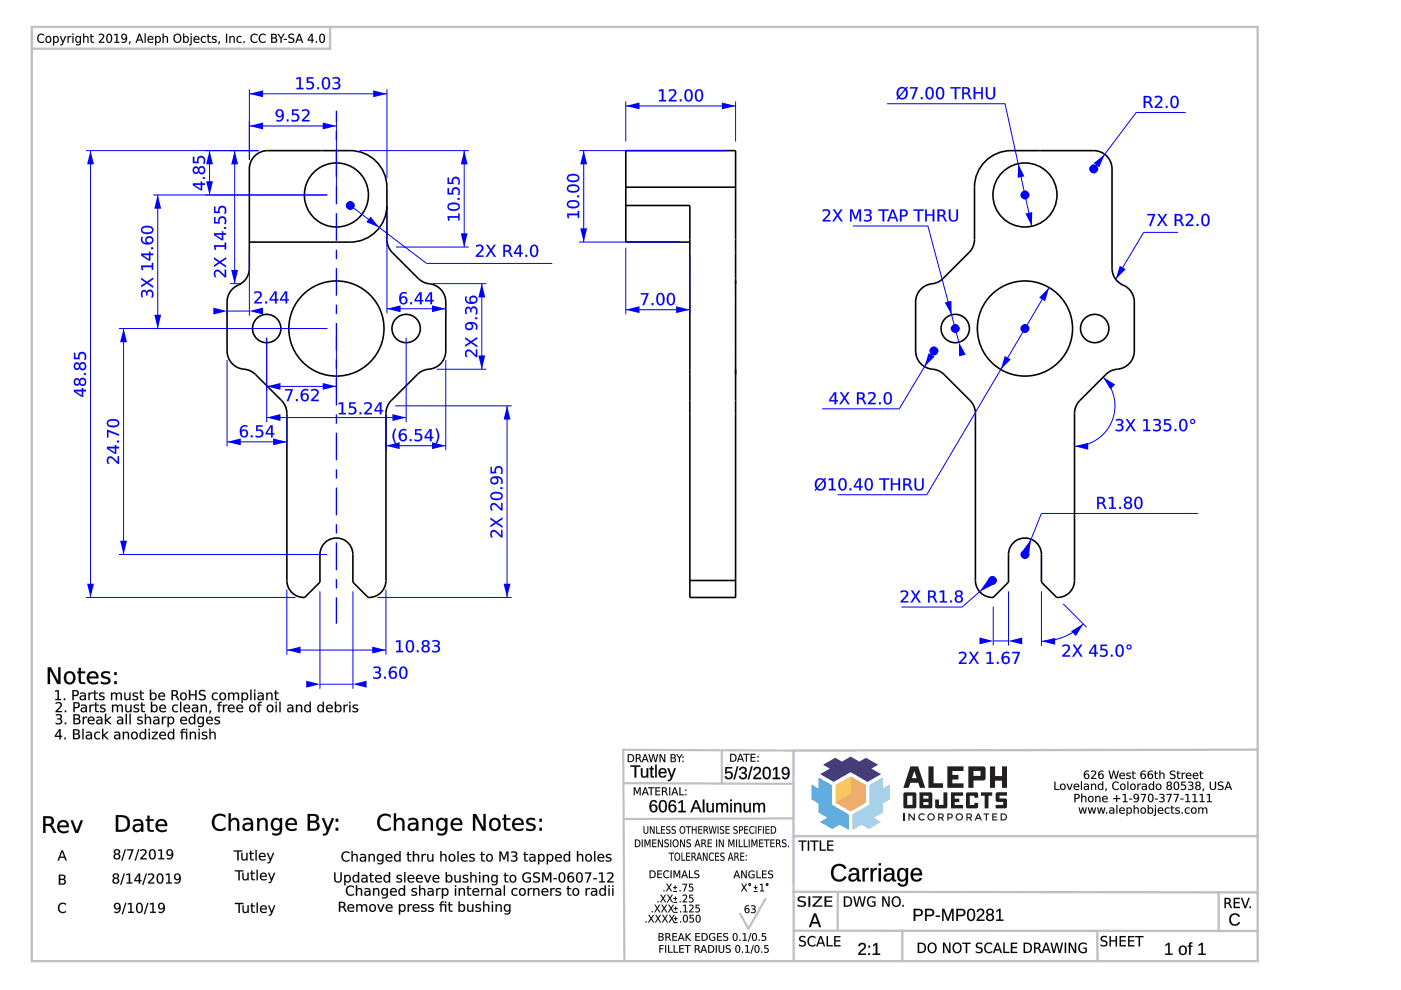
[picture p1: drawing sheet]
<svg xmlns="http://www.w3.org/2000/svg" width="297mm" height="210mm" viewBox="0 0 297 210" stroke-linecap="round" stroke-linejoin="round" font-family="sans-serif">
<g fill="none" stroke="#000" stroke-width=".34">
<path d="M54 33.1a3.9 3.9 0 0 1 2.7-1.2h17.6a7.8 7.8 0 0 1 7.7 7.8v11.1l.3 1.5 .9 1.2 5.5 5.6a4.5 4.5 0 0 0 3.1 1.2 3.9 3.9 0 0 1 2.7 3.7v10.4a4.1 4.1 0 0 1-4.3 4l-1.5 .8-5.7 5.7-.7 .8-.4 1.4-.1 36a3.6 3.6 0 0 1-3.7 3.6l-3.3-3.3v-5.8a3.5 3.5 0 0 0-3.5-3.5 3.5 3.5 0 0 0-3.5 3.5v5.8l-3.2 3.3a3.6 3.6 0 0 1-3.8-3.6v-36l-.3-.9-.5-.9-5.8-5.9a4.5 4.5 0 0 0-3.2-1.3 3.9 3.9 0 0 1-2.9-3.7v-10.4a4.2 4.2 0 0 1 3.1-3.9 3.9 3.9 0 0 0 1.7-3.2v-21.1a3.9 3.9 0 0 1 1.1-2.7zM132.7 39.7v-7.8h23.3v7.8M132.7 39.7v3.9M132.7 39.7h23.3M156 39.7v20.5M208.9 34.2a7.7 7.7 0 0 1 5.5-2.3h17.5a3.9 3.9 0 0 1 3.9 3.9v21.1a4.1 4.1 0 0 0 2.9 3.9 3.9 3.9 0 0 1 1.8 3.2v10.4a3.9 3.9 0 0 1-4 3.9l-1 .4-.8 .5-5.7 5.7-.7 .8-.4 1.4-.1 36a3.6 3.6 0 0 1-3.8 3.6l-3.2-3.3v-5.8a3.5 3.5 0 0 0-3.5-3.5 3.5 3.5 0 0 0-3.5 3.5v5.8l-3.2 3.3a3.6 3.6 0 0 1-3.8-3.6v-36l-.3-.9-.5-.9-5.8-5.9a4.5 4.5 0 0 0-3.2-1.3 3.9 3.9 0 0 1-2.9-3.7v-10.4a4.1 4.1 0 0 1 4.3-4l.9-.4 .6-.5 5.6-5.6 .8-1.2 .3-1.5v-11.1a7.7 7.7 0 0 1 2.3-5.5zM220.6 31.9h.1M82 43.6a7.8 7.8 0 0 1-7.7 7.7h-21.4M132.7 43.6h13.6v79.5M132.7 43.6v7.7h13.6M156 59.6v.6M156 60.2v18.1"/>
<path d="M156 78.3v1.1M156 79.4v43.7M146.3 123.1v3.6h9.7M146.3 123.1h9.7M156 126.6v.1M156 123.1v3.6"/>
<circle cx="71.3" cy="41.3" r="6.8"/>
<circle cx="217.3" cy="41.3" r="6.8"/>
<circle cx="56.5" cy="69.7" r="3"/>
<circle cx="71.3" cy="69.7" r="10.1"/>
<circle cx="86.1" cy="69.7" r="3"/>
<circle cx="202.5" cy="69.7" r="3"/>
<circle cx="217.3" cy="69.7" r="10.1"/>
<circle cx="232.1" cy="69.7" r="3"/>
</g>
<path d="M18.2 31.9h36.6M19.2 31.9v94.8M18.2 126.7h44.5" fill="none" stroke="#00f" stroke-width=".21"/>
<g fill="#00f">
<path d="M18.5 123.8h1.4l-.7 2.9z"/>
<path d="M19.2 31.9l.7 2.9h-1.4z"/>
<path d="M16 83l1.3 .8v-.8zM15.7 82.6h1.6v-.3h.3v.3h.6v.4h-.6v1.1h-.3l-1.6-1zM17 81a.55 .55 0 0 0 1.1 0 .55 .55 0 0 0-1.1 0zM15.8 80.4l.3-.2h.4l.4 .4a.76 .76 0 0 1 1-.4 .76 .76 0 0 1 .4 1 .71 .71 0 0 1-.7 .6 .71 .71 0 0 1-.7-.5 .68 .68 0 0 1-1 .4 .68 .68 0 0 1-.2-1zM15.8 81a.5 .5 0 0 0 1 0 .5 .5 0 0 0-1 0zM17.8 79.1h.4v.4h-.4zM17 77.6a.55 .55 0 0 0 1.1 0 .55 .55 0 0 0-1.1 0zM15.8 77l.3-.1h.4l.4 .4a.76 .76 0 0 1 1-.5 .76 .76 0 0 1 .4 1.1 .71 .71 0 0 1-.7 .6 .71 .71 0 0 1-.7-.5 .68 .68 0 0 1-1 .4 .68 .68 0 0 1-.2-1zM15.8 77.7a.5 .5 0 0 0 1 0 .5 .5 0 0 0-1 0zM15.7 74.8h.3v1h.6a.91 .91 0 0 1 .9-1.2 .91 .91 0 0 1 .7 1.3v.4h-.4a.7 .7 0 0 0 .1-1 .7 .7 0 0 0-.9-.2l-.2 .5 .2 .6h-1.3z"/>
<path d="M16 83l1.3 .8v-.8zM15.9 83h1.5v.9zM15.7 82.6h1.6v-.3h.3v.3h.6v.4h-.6v1.1h-.3l-1.6-1zM15.7 82.6v.5l1.6 1h.3v-1.1h.6v-.4l-.6 .1v-.4h-.3l.1 .4zM17 81a.5 .5 0 0 0 1 0 .5 .5 0 0 0-1 0zM17 81a.55 .55 0 0 1 1.1 0 .55 .55 0 0 1-1.1 0zM15.8 80.4a.6 .6 0 0 1 .6-.3 .6 .6 0 0 1 .5 .5 .71 .71 0 0 1 .7-.5 .71 .71 0 0 1 .7 .6 .77 .77 0 0 1-.4 1.1 .77 .77 0 0 1-1-.5 .62 .62 0 0 1-.7 .5 .62 .62 0 0 1-.6-.6zM15.8 80.4a.77 .77 0 0 0-.1 1 .77 .77 0 0 0 1 .2l.2-.4a.74 .74 0 0 0 1 .6 .74 .74 0 0 0 .3-1.1 .69 .69 0 0 0-.6-.6 .69 .69 0 0 0-.7 .6 .59 .59 0 0 0-.4-.5 .59 .59 0 0 0-.7 .2zM15.9 81a.45 .45 0 0 0 .9 0 .45 .45 0 0 0-.9 0zM15.9 81a.48 .48 0 0 1 .9 0 .48 .48 0 0 1-.9 0zM17.8 79.1h.4v.4h-.4zM17.8 79.1v.4h.4v-.4zM17 77.6a.5 .5 0 0 0 1 0 .5 .5 0 0 0-1 0zM17 77.6a.55 .55 0 0 1 1.1 0 .55 .55 0 0 1-1.1 0zM15.8 77a.6 .6 0 0 1 .6-.2 .6 .6 0 0 1 .5 .5 .71 .71 0 0 1 .7-.6 .71 .71 0 0 1 .7 .7 .77 .77 0 0 1-.4 1.1 .77 .77 0 0 1-1-.5 .62 .62 0 0 1-.7 .5 .62 .62 0 0 1-.6-.6zM15.8 77.1a.77 .77 0 0 0-.1 .9 .77 .77 0 0 0 1 .3l.2-.4a.74 .74 0 0 0 1 .6 .74 .74 0 0 0 .3-1.1 .69 .69 0 0 0-.6-.6 .69 .69 0 0 0-.7 .6 .59 .59 0 0 0-.4-.5 .59 .59 0 0 0-.7 .2zM15.9 77.6a.45 .45 0 0 0 .9 0 .45 .45 0 0 0-.9 0zM15.9 77.7a.48 .48 0 0 1 .9 0 .48 .48 0 0 1-.9 0zM15.7 74.8h.3v1h.6a.93 .93 0 0 1 .9-1.2 .93 .93 0 0 1 .8 1.3l-.1 .4h-.4a.69 .69 0 0 0 .1-1 .69 .69 0 0 0-.9-.2l-.1 .5 .1 .6h-1.3zM15.7 74.8v1.4h1.3a.69 .69 0 0 1-.1-1 .69 .69 0 0 1 1-.1 .69 .69 0 0 1 0 1l-.1 .2h.3a.98 .98 0 0 0 0-1.3 .98 .98 0 0 0-1.3-.1l-.2 .4v.6h-.6v-1.1z"/>
</g>
<path d="M52.9 18.9v15M52.9 19.9h29.1M82 18.9v18.9" fill="none" stroke="#00f" stroke-width=".21"/>
<g fill="#00f">
<path d="M52.9 19.9l2.9-.7v1.4z"/>
<path d="M79.1 19.2l2.9 .7-2.9 .7z"/>
<path d="M216.4 69.7a.95 .95 0 0 1 1.9 0 .95 .95 0 0 1-1.9 0z"/>
<path d="M62.8 16.5l1-.1v2.2h.5v.3h-1.4v-.3h.5v-1.9l-.6 .1zM65 16.4h1.4v.3h-1v.6a.91 .91 0 0 1 1.2 .9 .91 .91 0 0 1-1.3 .7h-.4v-.4a.7 .7 0 0 0 1 .1 .7 .7 0 0 0 .2-.9l-.5-.2-.6 .2zM67.3 18.5h.3v.4h-.3zM68.8 16.7a1.73 1.73 0 0 0 .1 2h.2a1.19 1.19 0 0 0 .5-1.6l-.3-.5zM68.6 16.5a.95 .95 0 0 1 1.1 .1 .95 .95 0 0 1 .3 1.1 .92 .92 0 0 1-.4 1.1 .92 .92 0 0 1-1.1-.2 2.05 2.05 0 0 1 .1-2.1zM70.6 16.4a1.04 1.04 0 0 1 1.5 .6l-.1 .3-.4 .2a.75 .75 0 0 1 .5 1 .75 .75 0 0 1-.9 .5l-.7-.2v-.3a.75 .75 0 0 0 .8 .2 .75 .75 0 0 0 .5-.7l-.3-.2-.6-.1v-.3h.3a.42 .42 0 0 0 .6-.4 .42 .42 0 0 0-.6-.4l-.6 .1z"/>
<path d="M62.8 16.5l1-.1v2.2h.6v.3h-1.5v-.3h.5v-1.9l-.6 .1zM62.8 16.5v.3l.7-.1v1.9h-.6v.3h1.4v-.3h-.5v-2.2zM65 16.4h1.4v.3h-1v.6a.93 .93 0 0 1 1.2 .9 .93 .93 0 0 1-1.3 .8l-.4-.1v-.4a.69 .69 0 0 0 1 .1 .69 .69 0 0 0 .2-.9l-.5-.2-.6 .2zM65 16.4v1.3a.69 .69 0 0 1 1-.1 .69 .69 0 0 1 .1 1 .69 .69 0 0 1-1 0l-.2-.1v.3a.98 .98 0 0 0 1.3 0 .98 .98 0 0 0 .1-1.3l-.4-.2h-.6v-.7l1.1 .1v-.3zM67.2 18.5h.4v.4h-.4zM67.3 18.5v.4h.3v-.4zM68.8 16.7a1.73 1.73 0 0 0 .2 2h.1a1.17 1.17 0 0 0 .5-1.6l-.3-.5zM68.8 16.7l.3-.1a1.2 1.2 0 0 1 .5 1.6 .54 .54 0 0 1-.7 .5 .54 .54 0 0 1-.3-.7v-.9zM68.6 16.5a.96 .96 0 0 1 1.1 .1 .96 .96 0 0 1 .3 1.1 .94 .94 0 0 1-.4 1.1 .94 .94 0 0 1-1.2-.2 2.06 2.06 0 0 1 .2-2.1zM68.6 16.5a1.74 1.74 0 0 0 .3 2.4 .99 .99 0 0 0 1.1-1.2 .95 .95 0 0 0-.3-1.1 .95 .95 0 0 0-1.1-.1zM70.5 16.4h.1a1.05 1.05 0 0 1 1.5 .6l-.1 .4-.4 .1a.69 .69 0 0 1 .6 .7 .69 .69 0 0 1-.5 .7l-.5 .1-.7-.1v-.4a.74 .74 0 0 0 .8 .2 .74 .74 0 0 0 .5-.7l-.3-.2-.6-.1v-.3h.3a.4 .4 0 0 0 .5-.4 .4 .4 0 0 0-.5-.4l-.7 .2zM70.6 16.4v.3a.87 .87 0 0 1 1.2 .3 .61 .61 0 0 1-.9 .4v.3a.58 .58 0 0 1 .9 .5 .58 .58 0 0 1-.8 .5l-.5-.2v.3a1.1 1.1 0 0 0 1.6-.6l-.1-.4-.4-.3a.65 .65 0 0 0 .4-.8 .65 .65 0 0 0-.9-.3z"/>
</g>
<circle cx="217.3" cy="69.7" r=".48" fill="#00f"/>
<path d="M222.4 61l-25.9 43.9" fill="none" stroke="#00f" stroke-width=".21"/>
<g fill="#00f">
<path d="M213 75.5l1.3 .7-2.1 2.1z"/>
<path d="M222.4 61l-.8 2.8-1.3-.7z"/>
</g>
<path d="M177.6 104.9h18.9" fill="none" stroke="#00f" stroke-width=".21"/>
<g fill="#00f">
<path d="M216.4 41.3a.95 .95 0 0 1 1.9 0 .95 .95 0 0 1-1.9 0z"/>
<path d="M174.6 102.1l-1.2 1.4a.89 .89 0 0 0 1.1 0 .89 .89 0 0 0 .2-1.2zM173.3 101.9l-.2 .8 .1 .6 1.3-1.4-.6-.2zM173.1 101.7l.8-.3 .8 .2 .3-.3 .1 .2-.3 .3a1.3 1.3 0 0 1 .1 1.7 1.3 1.3 0 0 1-1.7 .3l-.3 .3-.2-.2 .3-.3a1.61 1.61 0 0 1 .1-1.9zM175.7 101.5l.9-.1v2.3h.6v.3h-1.5v-.3h.6v-2l-.6 .2zM178.3 101.8a1.73 1.73 0 0 0 .2 1.9h.1a1.19 1.19 0 0 0 .5-1.6l-.3-.4zM178.2 101.5a.95 .95 0 0 1 1.1 .1 .95 .95 0 0 1 .2 1.1 .92 .92 0 0 1-.3 1.1 .92 .92 0 0 1-1.2-.1 2.05 2.05 0 0 1 .2-2.2zM180.1 103.5h.4v.5h-.4zM182.2 101.7l-.9 1.4h.9zM182.1 101.4h.4v1.7h.4v.3h-.4v.6h-.3v-.6h-1.2v-.4zM183.9 101.8a1.73 1.73 0 0 0 .1 1.9h.2a1.19 1.19 0 0 0 .5-1.6l-.3-.4zM183.7 101.5a.95 .95 0 0 1 1.1 .1 .95 .95 0 0 1 .3 1.1 .92 .92 0 0 1-.4 1.1 .92 .92 0 0 1-1.2-.1 2.05 2.05 0 0 1 .2-2.2zM186.4 101.4h2.2v.3h-1v2.3h-.3v-2.3h-.9zM188.9 101.4h.3v1.1h1.3v-1.1h.3v2.6h-.3v-1.2h-1.3v1.2h-.3zM191.5 101.4h.8a.71 .71 0 0 1 .8 .5 .71 .71 0 0 1-.4 .9l.8 1.2h-.4l-.4-.9-.5-.2h-.3v1.1h-.4zM191.9 101.7v.9h.4a.45 .45 0 0 0 .5-.4 .45 .45 0 0 0-.5-.5zM193.9 101.4h.3v1.6a.64 .64 0 0 0 .7 .7 .64 .64 0 0 0 .6-.7v-1.6h.3v1.6a.97 .97 0 0 1-.9 1 .97 .97 0 0 1-1-1z"/>
<path d="M174.6 102.1l-1.2 1.4a.85 .85 0 0 0 1.1 0 .85 .85 0 0 0 .2-1zM174.6 102a.98 .98 0 0 1 0 1.3 .98 .98 0 0 1-1.2 .2zM173.3 101.9a1.57 1.57 0 0 0-.1 1.4l1.3-1.4a.79 .79 0 0 0-1.2 0zM173.3 101.9a.75 .75 0 0 1 1.2 0l-1.3 1.5a1.47 1.47 0 0 1 .1-1.5zM173.1 101.7a1.22 1.22 0 0 1 1.6-.1l.3-.3 .2 .2-.4 .3a1.3 1.3 0 0 1 .1 1.7 1.3 1.3 0 0 1-1.7 .3l-.3 .3-.2-.2 .3-.3a1.63 1.63 0 0 1 .1-1.9zM173.1 101.7a1.62 1.62 0 0 0-.1 1.9l-.3 .3 .2 .2 .3-.4a1.29 1.29 0 0 0 1.7-.2 1.29 1.29 0 0 0-.1-1.7l.3-.3-.1-.2-.3 .3a1.23 1.23 0 0 0-1.6 .1zM175.7 101.5l1-.1-.1 2.3h.6v.3h-1.5v-.3h.6v-2l-.6 .2zM175.7 101.5v.4l.6-.2v2h-.6v.3h1.5v-.3h-.6v-2.3zM178.4 101.8a1.73 1.73 0 0 0 .1 1.9h.1a1.17 1.17 0 0 0 .5-1.6l-.3-.4zM178.3 101.7l.3-.1a1.2 1.2 0 0 1 .5 1.7 .54 .54 0 0 1-.6 .4 .54 .54 0 0 1-.4-.7v-.9zM178.1 101.5a.96 .96 0 0 1 1.2 .1 .96 .96 0 0 1 .2 1.1 .94 .94 0 0 1-.3 1.2 .94 .94 0 0 1-1.2-.2 2.06 2.06 0 0 1 .1-2.2zM178.2 101.5a1.74 1.74 0 0 0 .2 2.5 .99 .99 0 0 0 1.1-1.3 .95 .95 0 0 0-.3-1 .95 .95 0 0 0-1-.2zM180.1 103.5h.4v.5h-.4zM180.1 103.5v.5h.4v-.5zM182.2 101.7l-.9 1.4h.9zM182.2 101.7v1.4h-.9zM182.1 101.4h.4v1.7h.4v.3h-.4v.6h-.3v-.6h-1.2v-.4zM182.1 101.4l-1.1 1.6v.4l1.2-.1v.7h.3v-.7l.4 .1v-.3h-.4v-1.7zM183.9 101.8a1.73 1.73 0 0 0 .1 1.9h.2a1.17 1.17 0 0 0 .4-1.6l-.3-.4zM183.9 101.7l.3-.1a1.2 1.2 0 0 1 .5 1.7 .54 .54 0 0 1-.7 .4 .54 .54 0 0 1-.3-.7v-.9zM183.7 101.5a.96 .96 0 0 1 1.1 .1 .96 .96 0 0 1 .3 1.1 .94 .94 0 0 1-.4 1.2 .94 .94 0 0 1-1.2-.2 2.06 2.06 0 0 1 .2-2.2zM183.7 101.5a1.74 1.74 0 0 0 .2 2.5 .99 .99 0 0 0 1.2-1.3 .95 .95 0 0 0-.3-1 .95 .95 0 0 0-1.1-.2zM186.4 101.4h2.2v.3h-1l.1 2.3h-.4v-2.3h-.9zM186.4 101.4v.3h.9v2.3h.3v-2.3h1v-.3zM188.9 101.4h.3v1.1h1.3v-1.1h.3v2.6h-.3v-1.2h-1.3v1.2h-.3zM188.9 101.4v2.6h.3v-1.3h1.3v1.3h.3v-2.6h-.3v1.1h-1.3v-1.1zM191.5 101.4h.8a.73 .73 0 0 1 .8 .5 .73 .73 0 0 1-.4 .9l.4 .3 .4 .9h-.4l-.6-1-.6-.1v1.1h-.4zM191.5 101.4v2.6h.4l-.1-1.1 .8 .1 .5 1h.4l-.5-.9-.3-.3a.69 .69 0 0 0 .4-.9 .69 .69 0 0 0-.8-.5zM191.9 101.7v.9h.4a.44 .44 0 0 0 .5-.4 .44 .44 0 0 0-.5-.5zM191.8 101.7h.1a.76 .76 0 0 1 .9 .2v.3a.44 .44 0 0 1-.5 .4h-.5zM193.9 101.4h.4v1.6a.62 .62 0 0 0 .6 .7 .62 .62 0 0 0 .6-.7v-1.6h.4v1.6a.99 .99 0 0 1-1 1 .99 .99 0 0 1-1-1zM193.9 101.4v1.6a.96 .96 0 0 0 1 1 .96 .96 0 0 0 .9-1v-1.6h-.3v1.6a.66 .66 0 0 1-.6 .7 .66 .66 0 0 1-.7-.7v-1.6z"/>
</g>
<circle cx="217.3" cy="41.3" r=".48" fill="#00f"/>
<path d="M213.1 22l5.7 26" fill="none" stroke="#00f" stroke-width=".21"/>
<g fill="#00f">
<path d="M215.9 34.7l1.3 2.7-1.4 .3z"/>
<path d="M217.4 45.3l1.5-.3-.1 3z"/>
</g>
<path d="M188.1 22h25" fill="none" stroke="#00f" stroke-width=".21"/>
<g fill="#00f">
<path d="M201.6 69.7a.95 .95 0 0 1 1.9 0 .95 .95 0 0 1-1.9 0z"/>
<path d="M192 19.1l-1.3 1.5a.89 .89 0 0 0 1.2-.1 .89 .89 0 0 0 .2-1.1zM190.7 19l-.2 .8 .1 .6 1.2-1.5-.5-.2zM190.4 18.8l.9-.4 .7 .3 .3-.3 .2 .1-.3 .4a1.3 1.3 0 0 1 0 1.7 1.3 1.3 0 0 1-1.7 .2l-.2 .3-.2-.1 .3-.4a1.61 1.61 0 0 1 0-1.8zM192.9 18.5h1.7l-1 2.5h-.3l.9-2.2h-1.3zM195.2 20.6h.4v.4h-.4zM196.8 18.8a1.73 1.73 0 0 0 .1 2h.2a1.19 1.19 0 0 0 .5-1.6l-.3-.5zM196.6 18.6a.95 .95 0 0 1 1.1 .1 .95 .95 0 0 1 .3 1.1 .92 .92 0 0 1-.4 1.1 .92 .92 0 0 1-1.2-.2 2.05 2.05 0 0 1 .2-2.1zM199 18.8a1.73 1.73 0 0 0 .2 2h.1a1.19 1.19 0 0 0 .5-1.6l-.3-.5zM198.8 18.6a.95 .95 0 0 1 1.1 .1 .95 .95 0 0 1 .3 1.1 .92 .92 0 0 1-.4 1.1 .92 .92 0 0 1-1.1-.2 2.05 2.05 0 0 1 .1-2.1zM201.5 18.5h2.2v.3h-.9v2.2h-.4v-2.2h-.9zM204 18.5h.8a.71 .71 0 0 1 .8 .5 .71 .71 0 0 1-.4 .8l.8 1.2h-.4l-.4-.8-.5-.3h-.3v1.1h-.4zM204.4 18.8v.9h.4a.45 .45 0 0 0 .5-.5 .45 .45 0 0 0-.5-.4zM206.4 18.5h.4v1h1.2v-1h.4v2.5h-.4v-1.2h-1.2v1.2h-.4zM209 18.5h.4v1.5a.64 .64 0 0 0 .6 .8 .64 .64 0 0 0 .6-.8v-1.5h.4v1.6a.97 .97 0 0 1-1 1 .97 .97 0 0 1-1-1z"/>
<path d="M191.9 19.1l-1.2 1.5a.85 .85 0 0 0 1.1 0 .85 .85 0 0 0 .3-1zM192 19.1a.98 .98 0 0 1 0 1.3 .98 .98 0 0 1-1.3 .2zM190.7 19a1.57 1.57 0 0 0-.1 1.4l1.2-1.5a.79 .79 0 0 0-1.1 .1zM190.7 19a.75 .75 0 0 1 1.1-.1l-1.2 1.5a1.47 1.47 0 0 1 .1-1.4zM190.4 18.8a1.22 1.22 0 0 1 1.6-.1l.3-.4 .2 .2-.3 .4a1.3 1.3 0 0 1 0 1.7 1.3 1.3 0 0 1-1.7 .2l-.2 .4-.2-.2 .3-.3a1.63 1.63 0 0 1 0-1.9zM190.4 18.8a1.62 1.62 0 0 0 0 1.9l-.3 .3 .2 .1 .2-.3a1.29 1.29 0 0 0 1.7-.2 1.29 1.29 0 0 0 0-1.8l.3-.3-.2-.1-.3 .3a1.23 1.23 0 0 0-1.6 .1zM192.9 18.5h1.7l-.9 2.5h-.4l.9-2.2h-1.3zM192.9 18.5v.3h1.3l-.9 2.2h.3l1-2.5zM195.2 20.6h.4v.4h-.4zM195.2 20.6v.4h.4v-.4zM196.8 18.8a1.73 1.73 0 0 0 .1 2h.2a1.17 1.17 0 0 0 .5-1.6l-.4-.5zM196.8 18.8l.3-.1a1.2 1.2 0 0 1 .5 1.6 .54 .54 0 0 1-.7 .5 .54 .54 0 0 1-.3-.7v-.9zM196.6 18.6a.96 .96 0 0 1 1.1 .1 .96 .96 0 0 1 .3 1.1 .94 .94 0 0 1-.4 1.1 .94 .94 0 0 1-1.2-.2 2.06 2.06 0 0 1 .2-2.1zM196.6 18.6a1.74 1.74 0 0 0 .2 2.4 .99 .99 0 0 0 1.2-1.2 .95 .95 0 0 0-.3-1.1 .95 .95 0 0 0-1.1-.1zM199 18.8a1.73 1.73 0 0 0 .2 2h.1a1.17 1.17 0 0 0 .5-1.6l-.3-.5zM199 18.8l.3-.1a1.2 1.2 0 0 1 .5 1.6 .54 .54 0 0 1-.7 .5 .54 .54 0 0 1-.3-.7v-.9zM198.8 18.6a.96 .96 0 0 1 1.1 .1 .96 .96 0 0 1 .3 1.1 .94 .94 0 0 1-.4 1.1 .94 .94 0 0 1-1.2-.2 2.06 2.06 0 0 1 .2-2.1zM198.8 18.6a1.74 1.74 0 0 0 .3 2.4 .99 .99 0 0 0 1.1-1.2 .95 .95 0 0 0-.3-1.1 .95 .95 0 0 0-1.1-.1zM201.5 18.5h2.2v.3h-.9v2.2h-.4v-2.2h-.9zM201.5 18.5v.3h.9v2.2h.4v-2.2h.9v-.3zM204 18.5h.8a.73 .73 0 0 1 .8 .5 .73 .73 0 0 1-.4 .8l.4 .3 .4 .9h-.4l-.6-1-.6-.1v1.1h-.4zM204 18.5v2.5h.4l-.1-1.1 .8 .1 .5 1h.4l-.5-.9-.3-.3a.69 .69 0 0 0 .4-.8 .69 .69 0 0 0-.8-.5zM204.4 18.8v.9l.4-.1a.44 .44 0 0 0 .5-.4 .44 .44 0 0 0-.5-.4zM204.3 18.7h.1a.76 .76 0 0 1 .9 .3v.2a.44 .44 0 0 1-.5 .5h-.5zM206.4 18.5h.4v1h1.2v-1h.4v2.5h-.4v-1.2h-1.2v1.2h-.4zM206.4 18.5v2.5h.4v-1.2h1.2v1.2h.4v-2.5h-.4v1h-1.2v-1zM209 18.5h.4v1.5a.62 .62 0 0 0 .6 .8 .62 .62 0 0 0 .6-.8v-1.5h.4v1.6a.99 .99 0 0 1-1 1 .99 .99 0 0 1-1-1zM209 18.5v1.6a.96 .96 0 0 0 1 1 .96 .96 0 0 0 1-1v-1.6h-.4v1.5a.66 .66 0 0 1-.6 .8 .66 .66 0 0 1-.6-.8v-1.5z"/>
</g>
<circle cx="202.5" cy="69.7" r=".48" fill="#00f"/>
<path d="M196.7 47.9l6.6 24.7" fill="none" stroke="#00f" stroke-width=".21"/>
<g fill="#00f">
<path d="M200.3 64.1l1.4-.3 .1 3z"/>
<path d="M203.3 72.6l1.5 2.6-1.4 .4z"/>
</g>
<path d="M180.8 47.9h15.9" fill="none" stroke="#00f" stroke-width=".21"/>
<g fill="#00f">
<path d="M197.1 74.4a.95 .95 0 0 1 1.9 0 .95 .95 0 0 1-1.9 0z"/>
<path d="M174.4 44.5a.89 .89 0 0 1 1.2-.1 .89 .89 0 0 1 .3 1.1l-1.1 1.2h1.2v.2h-1.6v-.2l.5-.6a1.1 1.1 0 0 0 .6-1.3l-.5-.1-.6 .2zM176.6 44.4h.4l.6 .9 .6-.9h.4l-.8 1.2 .9 1.3h-.4l-.7-1-.7 1h-.4l.9-1.3zM180.2 44.4h.5l.7 1.7 .6-1.7h.6v2.5h-.4v-2.2l-.6 1.8h-.4l-.6-1.8v2.2h-.4zM183.2 44.5a1.04 1.04 0 0 1 1.6 .5l-.1 .4-.4 .2a.75 .75 0 0 1 .5 .9 .75 .75 0 0 1-1 .5l-.6-.1v-.4a.75 .75 0 0 0 .8 .2 .75 .75 0 0 0 .5-.7l-.3-.2-.6-.1v-.3h.3a.42 .42 0 0 0 .5-.4 .42 .42 0 0 0-.5-.4l-.7 .2zM186.2 44.4h2.2v.3h-.9v2.2h-.4v-2.2h-.9zM189.3 44.7l-.5 1.3h.9zM189.1 44.4h.4l.9 2.5h-.3l-.3-.6h-1.1l-.2 .6h-.4zM191.2 44.7v.9h.4a.48 .48 0 0 0 .5-.4 .48 .48 0 0 0-.5-.5zM190.8 44.4h.8a.77 .77 0 0 1 .9 .8 .77 .77 0 0 1-.9 .7h-.4v1h-.4zM193.7 44.4h2.1v.3h-.9v2.2h-.3v-2.2h-.9zM196.2 44.4h.3v1h1.3v-1h.3v2.5h-.3v-1.2h-1.3v1.2h-.3zM198.8 44.4h.8a.71 .71 0 0 1 .8 .5 .71 .71 0 0 1-.4 .9l.8 1.1h-.4l-.5-.8-.4-.2h-.4v1h-.3zM199.1 44.7v.9h.5a.45 .45 0 0 0 .5-.5 .45 .45 0 0 0-.5-.4zM201.2 44.4h.3v1.5a.64 .64 0 0 0 .6 .8 .64 .64 0 0 0 .7-.8v-1.5h.3v1.6a.97 .97 0 0 1-1 1 .97 .97 0 0 1-.9-1z"/>
<path d="M174.4 44.5a.91 .91 0 0 1 1.2-.1 .91 .91 0 0 1 .3 1.1l-1.1 1.2 1.2-.1v.4l-1.6-.1a1.85 1.85 0 0 1 1-1.2 .58 .58 0 0 0 .1-.9 .58 .58 0 0 0-.9 0l-.2 .1zM174.4 44.5v.4a.66 .66 0 0 1 .8-.3 .66 .66 0 0 1 .4 .8l-1.2 1.3v.2h1.6v-.2h-1.2l.9-1a.82 .82 0 0 0 .1-1.2 .82 .82 0 0 0-1.2 0zM176.6 44.4h.4l.6 .9 .6-.9h.4l-.8 1.2 .9 1.4h-.4l-.7-1.1-.7 1.1h-.4l.9-1.4zM176.6 44.4l.8 1.2-.9 1.3h.4l.7-1.1 .7 1.1h.4l-.9-1.3 .8-1.2h-.4l-.6 1-.6-1zM180.2 44.4h.6l.6 1.7 .6-1.7h.6v2.6h-.4v-2.3l-.6 1.8h-.4l-.7-1.8 .1 2.3h-.4zM180.2 44.4v2.5h.4l-.1-2.3 .7 1.9h.4l.6-1.9v2.3h.4v-2.5h-.6l-.6 1.8-.7-1.8zM183.2 44.4a1.05 1.05 0 0 1 1.6 .6l-.1 .4-.4 .2a.69 .69 0 0 1 .6 .6 .69 .69 0 0 1-.5 .7l-.6 .1-.6-.1v-.4a.74 .74 0 0 0 .8 .2 .74 .74 0 0 0 .4-.7l-.2-.2-.6-.1v-.3h.3a.4 .4 0 0 0 .5-.4 .4 .4 0 0 0-.5-.3l-.7 .1zM183.2 44.5v.3a.87 .87 0 0 1 1.3 .2 .61 .61 0 0 1-.9 .4v.3a.58 .58 0 0 1 .9 .5 .58 .58 0 0 1-.9 .5l-.4-.2v.4a1.1 1.1 0 0 0 1.6-.7l-.1-.4-.5-.2a.65 .65 0 0 0 .5-.9 .65 .65 0 0 0-.9-.3zM186.2 44.4h2.2v.3h-.9v2.3h-.4v-2.3h-.9zM186.2 44.4v.3h.9v2.2h.4l-.1-2.2h1v-.3zM189.3 44.7l-.5 1.3h.9zM189.3 44.7l.5 1.3h-1zM189.1 44.4h.4l1 2.6h-.4l-.3-.7h-1.1l-.2 .7h-.4zM189.1 44.4l-1 2.5h.4l.2-.6h1.2l.2 .6h.3l-.9-2.5zM191.2 44.7v.9h.4a.46 .46 0 0 0 .5-.4 .46 .46 0 0 0-.5-.5zM191.1 44.7h.5a.5 .5 0 0 1 .5 .5 .5 .5 0 0 1-.5 .5h-.5zM190.8 44.4h.8a.78 .78 0 0 1 .9 .8 .78 .78 0 0 1-.9 .7h-.4v1.1h-.4zM190.8 44.4v2.5h.4l-.1-1a.9 .9 0 0 0 1.3-1l-.3-.4zM193.7 44.4h2.1v.3h-.9v2.3h-.3v-2.3h-.9zM193.7 44.4v.3h.9v2.2h.3v-2.2h.9v-.3zM196.1 44.4h.4v1h1.3l-.1-1h.4v2.6h-.4v-1.3h-1.2v1.3h-.4zM196.2 44.4v2.5h.3v-1.2h1.3v1.2h.3v-2.5h-.3v1.1h-1.3v-1.1zM198.8 44.4h.8a.73 .73 0 0 1 .8 .5 .73 .73 0 0 1-.4 .9l.3 .2 .5 1h-.4l-.6-1-.7-.1v1.1h-.3zM198.8 44.4v2.5h.3v-1h.7l.6 1h.4l-.5-.8-.4-.4a.69 .69 0 0 0 .5-.8 .69 .69 0 0 0-.8-.5zM199.1 44.7v.9h.5a.44 .44 0 0 0 .4-.5 .44 .44 0 0 0-.4-.4zM199.1 44.7a.76 .76 0 0 1 .9 .2l.1 .2a.44 .44 0 0 1-.5 .5h-.5zM201.2 44.4h.3v1.5a.62 .62 0 0 0 .6 .8 .62 .62 0 0 0 .7-.8v-1.5h.3v1.6a.99 .99 0 0 1-1 1 .99 .99 0 0 1-.9-1zM201.2 44.4v1.6a.96 .96 0 0 0 .9 1 .96 .96 0 0 0 1-1v-1.6h-.3v1.5a.66 .66 0 0 1-.7 .8 .66 .66 0 0 1-.6-.8v-1.5z"/>
</g>
<circle cx="198" cy="74.4" r=".48" fill="#00f"/>
<path d="M198 74.4l-7.3 12.3" fill="none" stroke="#00f" stroke-width=".21"/>
<path d="M196.9 74.9l1.2 .7-2.1 2.1z" fill="#00f"/>
<path d="M174.3 86.7h16.4" fill="none" stroke="#00f" stroke-width=".21"/>
<g fill="#00f">
<path d="M231 35.8a.95 .95 0 0 1 1.9 0 .95 .95 0 0 1-1.9 0z"/>
<path d="M177 83.5l-.9 1.3h.9zM176.9 83.2h.4v1.6h.4v.3h-.4v.6h-.3v-.6h-1.2v-.3zM178.1 83.2h.3l.7 .9 .6-.9h.4l-.8 1.2 .8 1.3h-.3l-.7-1.1-.8 1.1h-.3l.9-1.3zM181.7 83.2h.8a.71 .71 0 0 1 .8 .4 .71 .71 0 0 1-.4 .9l.8 1.2h-.4l-.4-.9-.5-.2h-.4v1.1h-.3zM182 83.4v1h.5a.45 .45 0 0 0 .5-.5 .45 .45 0 0 0-.5-.5zM184.1 83.3a.89 .89 0 0 1 1.1-.1 .89 .89 0 0 1 .3 1.1l-1 1.1h1.2v.3h-1.7v-.3l.6-.5a1.1 1.1 0 0 0 .6-1.4l-.6-.1-.5 .2zM186.4 85.3h.3v.4h-.3zM187.9 83.5a1.73 1.73 0 0 0 .2 2h.1a1.19 1.19 0 0 0 .5-1.6l-.3-.5zM187.7 83.3a.95 .95 0 0 1 1.1 .1 .95 .95 0 0 1 .3 1 .92 .92 0 0 1-.3 1.2 .92 .92 0 0 1-1.2-.2 2.05 2.05 0 0 1 .1-2.1z"/>
<path d="M176.9 83.5l-.8 1.3h.9zM177 83.4v1.4h-.9zM176.9 83.1h.4v1.7h.4v.3h-.4v.6h-.4l.1-.6h-1.2v-.3zM176.9 83.2l-1.1 1.6v.3h1.2v.6h.3v-.6h.4v-.3h-.4v-1.6zM178 83.1h.5l.6 1 .6-1h.4l-.8 1.3 .9 1.3h-.4l-.7-1.1-.8 1.1h-.4l1-1.3zM178.1 83.2l.8 1.2-.9 1.3h.3l.8-1.1 .7 1.1h.3l-.9-1.3 .9-1.2h-.4l-.6 .9-.7-.9zM181.7 83.1h.8a.73 .73 0 0 1 .8 .5 .73 .73 0 0 1-.4 .9l.3 .3 .5 .9h-.4l-.6-1-.7-.1 .1 1.1h-.4zM181.7 83.2v2.5h.3v-1.1l.8 .1 .5 1h.4l-.5-.9-.4-.3a.69 .69 0 0 0 .5-.8 .69 .69 0 0 0-.8-.5zM182 83.4v1l.5-.1a.44 .44 0 0 0 .5-.4 .44 .44 0 0 0-.5-.4zM182 83.4a.76 .76 0 0 1 1 .3v.2a.44 .44 0 0 1-.5 .5h-.5zM184 83.3a.91 .91 0 0 1 1.2-.1 .91 .91 0 0 1 .3 1.1l-1 1.1h1.2v.3h-1.7a1.85 1.85 0 0 1 1-1.3 .58 .58 0 0 0 .2-.9 .58 .58 0 0 0-.9 .1l-.3 .1zM184.1 83.3v.3a.66 .66 0 0 1 .7-.2 .66 .66 0 0 1 .4 .7l-1.2 1.3v.3h1.7v-.3h-1.3l1-.9a.82 .82 0 0 0 0-1.2 .82 .82 0 0 0-1.1-.1zM186.4 85.3h.4v.4h-.4zM186.4 85.3v.4h.3v-.4zM187.9 83.5a1.73 1.73 0 0 0 .2 1.9l.1 .1a1.17 1.17 0 0 0 .5-1.6l-.3-.5zM187.9 83.5l.3-.1a1.2 1.2 0 0 1 .5 1.6 .54 .54 0 0 1-.7 .5 .54 .54 0 0 1-.3-.7v-.9zM187.7 83.3a.96 .96 0 0 1 1.1 .1 .96 .96 0 0 1 .3 1 .94 .94 0 0 1-.3 1.2 .94 .94 0 0 1-1.2-.2 2.06 2.06 0 0 1 .1-2.1zM187.8 83.3a1.74 1.74 0 0 0 .2 2.4 .99 .99 0 0 0 1.1-1.3 .95 .95 0 0 0-.3-1 .95 .95 0 0 0-1-.1z"/>
</g>
<circle cx="231.9" cy="35.8" r=".48" fill="#00f"/>
<path d="M240.9 23.9l-9 11.9" fill="none" stroke="#00f" stroke-width=".21"/>
<path d="M231.9 34.6l2.3-1.9-1.1 2.8z" fill="#00f"/>
<path d="M240.9 23.9h10.5" fill="none" stroke="#00f" stroke-width=".21"/>
<g fill="#00f">
<path d="M209.5 123.1a.95 .95 0 0 1 1.9 0 .95 .95 0 0 1-1.9 0z"/>
<path d="M242.5 20.3h.8a.71 .71 0 0 1 .8 .5 .71 .71 0 0 1-.4 .9l.8 1.2h-.4l-.4-.9-.5-.2h-.4v1.1h-.3zM242.8 20.6v.9h.5a.45 .45 0 0 0 .5-.4 .45 .45 0 0 0-.5-.5zM244.9 20.5a.89 .89 0 0 1 1.1-.1 .89 .89 0 0 1 .3 1.1l-1.1 1.1h1.2v.3h-1.6v-.3l.6-.5a1.1 1.1 0 0 0 .5-1.4l-.5-.1-.5 .2zM247.2 22.5h.3v.4h-.3zM248.7 20.7a1.73 1.73 0 0 0 .2 1.9l.1 .1a1.19 1.19 0 0 0 .5-1.7l-.3-.4zM248.5 20.5a.95 .95 0 0 1 1.1 0 .95 .95 0 0 1 .3 1.1 .92 .92 0 0 1-.4 1.2 .92 .92 0 0 1-1.1-.2 2.05 2.05 0 0 1 .1-2.1z"/>
<path d="M242.5 20.3h.8a.73 .73 0 0 1 .8 .5 .73 .73 0 0 1-.4 .9l.3 .3 .5 .9h-.4l-.6-1-.7-.1 .1 1.1h-.4zM242.5 20.3v2.6h.3v-1.1l.7 .1 .6 1h.4l-.5-.9-.4-.3a.69 .69 0 0 0 .5-.8 .69 .69 0 0 0-.8-.5zM242.8 20.6v.9h.5a.44 .44 0 0 0 .5-.4 .44 .44 0 0 0-.5-.5zM242.8 20.6a.76 .76 0 0 1 1 .3v.2a.44 .44 0 0 1-.5 .4h-.5zM244.8 20.5a.91 .91 0 0 1 1.2-.1 .91 .91 0 0 1 .3 1.1l-1.1 1.1h1.3v.3h-1.7a1.85 1.85 0 0 1 1-1.3 .58 .58 0 0 0 .2-.9 .58 .58 0 0 0-.9 0l-.3 .1zM244.9 20.5v.3a.66 .66 0 0 1 .7-.2 .66 .66 0 0 1 .4 .7l-1.2 1.3v.3h1.6v-.3h-1.2l.9-1a.82 .82 0 0 0 .1-1.1 .82 .82 0 0 0-1.1-.1zM247.2 22.4h.3v.5h-.3zM247.2 22.5v.4h.3v-.4zM248.7 20.7a1.73 1.73 0 0 0 .2 1.9l.1 .1a1.17 1.17 0 0 0 .5-1.7l-.3-.4zM248.7 20.7l.3-.1a1.2 1.2 0 0 1 .5 1.6 .54 .54 0 0 1-.7 .5 .54 .54 0 0 1-.3-.8v-.9zM248.5 20.4a.96 .96 0 0 1 1.1 .1 .96 .96 0 0 1 .3 1.1 .94 .94 0 0 1-.3 1.2 .94 .94 0 0 1-1.3-.2 2.06 2.06 0 0 1 .2-2.2zM248.5 20.5a1.74 1.74 0 0 0 .3 2.4 .99 .99 0 0 0 1.1-1.3 .95 .95 0 0 0-.3-1 .95 .95 0 0 0-1.1-.1z"/>
</g>
<circle cx="210.4" cy="123.1" r=".48" fill="#00f"/>
<path d="M210.4 123.1l-6.4 5.6" fill="none" stroke="#00f" stroke-width=".21"/>
<path d="M209.4 123l1 1.1-2.7 1.4z" fill="#00f"/>
<path d="M191.1 128.7h12.9" fill="none" stroke="#00f" stroke-width=".21"/>
<g fill="#00f">
<path d="M216.4 117.6a.95 .95 0 0 1 1.9 0 .95 .95 0 0 1-1.9 0z"/>
<path d="M191 125.3a.89 .89 0 0 1 1.1-.1 .89 .89 0 0 1 .3 1.1l-1 1.2h1.2v.2h-1.6v-.2l.5-.6a1.1 1.1 0 0 0 .6-1.3l-.6-.1-.5 .2zM193.1 125.2h.4l.6 .9 .7-.9h.4l-.9 1.2 .9 1.3h-.4l-.7-1-.7 1h-.4l.9-1.3zM196.8 125.2h.7a.71 .71 0 0 1 .9 .5 .71 .71 0 0 1-.4 .9l.7 1.1h-.3l-.5-.8-.4-.2h-.4v1h-.3zM197.1 125.5v.9h.4a.45 .45 0 0 0 .5-.5 .45 .45 0 0 0-.5-.4zM199.2 125.3l1-.1v2.3h.5v.2h-1.4v-.2h.5v-2l-.6 .1zM201.4 127.3h.4v.4h-.4zM202.8 127.1a.52 .52 0 0 0 1 0 .52 .52 0 0 0-1 0zM202.7 125.3a.78 .78 0 0 1 1-.1 .78 .78 0 0 1 .3 1l-.4 .2a.76 .76 0 0 1 .5 1 .76 .76 0 0 1-1.1 .4 .71 .71 0 0 1-.6-.7 .71 .71 0 0 1 .5-.7l-.4-.4v-.4zM202.8 125.8a.46 .46 0 0 0 .9 0 .46 .46 0 0 0-.9 0z"/>
<path d="M191 125.3a.91 .91 0 0 1 1.1-.1 .91 .91 0 0 1 .3 1.1l-1 1.2 1.2-.1v.4l-1.7-.1a1.85 1.85 0 0 1 1-1.2 .58 .58 0 0 0 .2-.9 .58 .58 0 0 0-.9 0l-.2 .1zM191 125.3v.4a.66 .66 0 0 1 .8-.2 .66 .66 0 0 1 .4 .7l-1.2 1.3v.2h1.6v-.2h-1.3l1-1a.82 .82 0 0 0 0-1.2 .82 .82 0 0 0-1.1 0zM193.1 125.2h.4l.6 .9 .7-.9h.4l-.9 1.2 .9 1.4h-.4l-.7-1.1-.7 1.1h-.4l.9-1.4zM193.1 125.2l.9 1.2-1 1.3h.4l.7-1.1 .7 1.1h.4l-.9-1.3 .9-1.2h-.4l-.7 1-.6-1zM196.7 125.2h.8a.73 .73 0 0 1 .9 .5 .73 .73 0 0 1-.4 .9l.3 .3 .5 .9h-.4l-.6-1-.7-.1v1.1h-.4zM196.8 125.2v2.5h.3v-1h.7l.6 1h.3l-.4-.8-.4-.3a.69 .69 0 0 0 .5-.9 .69 .69 0 0 0-.9-.5zM197.1 125.5v.9h.4a.44 .44 0 0 0 .5-.5 .44 .44 0 0 0-.5-.4zM197.1 125.5a.76 .76 0 0 1 .9 .2l.1 .2a.44 .44 0 0 1-.6 .5h-.4zM199.2 125.3l1-.1v2.3l.6-.1v.4h-1.5v-.4l.5 .1v-2l-.6 .2zM199.2 125.3v.3l.7-.1v2h-.6v.2h1.4v-.2h-.5v-2.3zM201.4 127.3h.4v.5h-.4zM201.4 127.3v.4h.4v-.4zM202.8 127.1a.5 .5 0 0 0 1 0 .5 .5 0 0 0-1 0zM202.8 127.1a.54 .54 0 0 1 1 0 .54 .54 0 0 1-1 0zM202.7 125.3a.8 .8 0 0 1 1-.1 .8 .8 0 0 1 .3 1l-.4 .2a.71 .71 0 0 1 .6 .7 .71 .71 0 0 1-.6 .7 .77 .77 0 0 1-1.1-.4 .77 .77 0 0 1 .4-1 .6 .6 0 0 1-.4-.5 .6 .6 0 0 1 .2-.6zM202.7 125.3a.59 .59 0 0 0-.2 .7 .59 .59 0 0 0 .5 .4 .74 .74 0 0 0-.5 1 .74 .74 0 0 0 1 .4 .69 .69 0 0 0 .6-.7 .69 .69 0 0 0-.5-.7 .66 .66 0 0 0 .4-.9 .66 .66 0 0 0-.9-.3zM202.8 125.8a.45 .45 0 0 0 .9 0 .45 .45 0 0 0-.9 0zM202.8 125.9a.5 .5 0 0 1 1 0 .5 .5 0 0 1-1 0z"/>
</g>
<circle cx="217.3" cy="117.6" r=".48" fill="#00f"/>
<path d="M220.8 108.9l-3.5 8.7" fill="none" stroke="#00f" stroke-width=".21"/>
<path d="M218.6 114.3l-.4 3-1.3-.6z" fill="#00f"/>
<path d="M220.8 108.9h33.2" fill="none" stroke="#00f" stroke-width=".21"/>
<g fill="#00f">
<path d="M232.6 105.4h.8a.71 .71 0 0 1 .8 .4 .71 .71 0 0 1-.4 .9l.8 1.2h-.4l-.4-.9-.5-.2h-.3v1.1h-.4zM233 105.6v.9h.4a.45 .45 0 0 0 .5-.4 .45 .45 0 0 0-.5-.5zM235.1 105.5l.9-.1v2.2h.6v.3h-1.5v-.3h.6v-1.9l-.6 .1zM237.3 107.5h.4v.4h-.4zM238.6 107.2a.55 .55 0 0 0 1.1 0 .55 .55 0 0 0-1.1 0zM238.6 105.5a.78 .78 0 0 1 1-.1 .78 .78 0 0 1 .2 .9l-.3 .2a.76 .76 0 0 1 .5 1.1 .76 .76 0 0 1-1.1 .3 .71 .71 0 0 1-.6-.6 .71 .71 0 0 1 .5-.8l-.4-.3v-.4zM238.7 106a.46 .46 0 0 0 .9 0 .46 .46 0 0 0-.9 0zM241.1 105.7a1.73 1.73 0 0 0 .1 1.9l.2 .1a1.19 1.19 0 0 0 .4-1.7l-.3-.4zM240.9 105.5a.95 .95 0 0 1 1.1 .1 .95 .95 0 0 1 .2 1 .92 .92 0 0 1-.3 1.2 .92 .92 0 0 1-1.2-.2 2.05 2.05 0 0 1 .2-2.1z"/>
<path d="M232.6 105.3h.8a.73 .73 0 0 1 .9 .5 .73 .73 0 0 1-.5 .9l.4 .3 .4 .9h-.4l-.5-1-.7-.1v1.1h-.4zM232.6 105.4v2.5h.4v-1.1l.7 .1 .5 1h.4l-.5-.9-.3-.3a.69 .69 0 0 0 .4-.8 .69 .69 0 0 0-.8-.5zM233 105.6v.9h.4a.44 .44 0 0 0 .5-.4 .44 .44 0 0 0-.5-.4zM233 105.6a.76 .76 0 0 1 .9 .3v.2a.44 .44 0 0 1-.5 .5h-.4zM235.1 105.5l1-.2-.1 2.3h.6v.3h-1.5v-.3h.6v-1.9l-.6 .1zM235.1 105.5v.3l.6-.2v2h-.6v.3h1.5v-.3h-.6v-2.2zM237.3 107.4h.4v.5h-.4zM237.3 107.5v.4h.4v-.4zM238.6 107.2a.5 .5 0 0 0 1 0 .5 .5 0 0 0-1 0zM238.6 107.2a.55 .55 0 0 1 1.1 0 .55 .55 0 0 1-1.1 0zM238.5 105.5a.8 .8 0 0 1 1.1-.1 .8 .8 0 0 1 .3 .9l-.4 .2a.71 .71 0 0 1 .6 .8 .71 .71 0 0 1-.7 .6 .77 .77 0 0 1-1.1-.3 .77 .77 0 0 1 .5-1.1 .6 .6 0 0 1-.5-.4 .6 .6 0 0 1 .2-.6zM238.6 105.5a.59 .59 0 0 0-.2 .6 .59 .59 0 0 0 .5 .4 .74 .74 0 0 0-.6 1 .74 .74 0 0 0 1.1 .4 .69 .69 0 0 0 .6-.7 .69 .69 0 0 0-.6-.7 .66 .66 0 0 0 .5-.9 .66 .66 0 0 0-1-.3zM238.7 106a.45 .45 0 0 0 .9 0 .45 .45 0 0 0-.9 0zM238.7 106a.48 .48 0 0 1 .9 0 .48 .48 0 0 1-.9 0zM241.1 105.7a1.73 1.73 0 0 0 .1 1.9l.2 .1a1.17 1.17 0 0 0 .4-1.7l-.3-.4zM241.1 105.7l.3-.1a1.2 1.2 0 0 1 .5 1.6 .54 .54 0 0 1-.7 .5 .54 .54 0 0 1-.4-.8l.1-.9zM240.9 105.4a.96 .96 0 0 1 1.1 .1 .96 .96 0 0 1 .3 1.1 .94 .94 0 0 1-.4 1.2 .94 .94 0 0 1-1.2-.2 2.06 2.06 0 0 1 .2-2.2zM240.9 105.5a1.74 1.74 0 0 0 .2 2.4 .99 .99 0 0 0 1.1-1.3 .95 .95 0 0 0-.2-1 .95 .95 0 0 0-1.1-.1z"/>
</g>
<path d="M220.8 125.4v11.5M225.4 128l5 5M229.7 132.3a12.5 12.5 0 0 1-8.9 3.7" fill="none" stroke="#00f" stroke-width=".21"/>
<g fill="#00f">
<path d="M227.1 133.8l2.6-1.5-1.6 2.6z"/>
<path d="M220.8 136l2.9-.8v1.5z"/>
<path d="M225.3 136.8a.89 .89 0 0 1 1.1-.1 .89 .89 0 0 1 .3 1.1l-1 1.1h1.2v.3h-1.6v-.3l.5-.5a1.1 1.1 0 0 0 .6-1.3l-.6-.2-.5 .3zM227.4 136.7h.4l.6 .9 .7-.9h.3l-.8 1.2 .9 1.3h-.4l-.7-1.1-.7 1.1h-.4l.9-1.3zM232 137l-.8 1.3h.8zM232 136.7h.4v1.6h.3v.3h-.3v.6h-.4v-.6h-1.1v-.3zM233.3 136.7h1.4v.3h-1.1v.6a.91 .91 0 0 1 1.3 .9 .91 .91 0 0 1-1.3 .7h-.4v-.4a.7 .7 0 0 0 1 .1 .7 .7 0 0 0 .1-.9l-.4-.2-.6 .2zM235.5 138.8h.4v.4h-.4zM237.1 137a1.73 1.73 0 0 0 .1 2h.2a1.19 1.19 0 0 0 .5-1.6l-.4-.5zM236.9 136.8a.95 .95 0 0 1 1.1 .1 .95 .95 0 0 1 .3 1.1 .92 .92 0 0 1-.4 1.1 .92 .92 0 0 1-1.2-.2 2.05 2.05 0 0 1 .2-2.1zM239 137.2a.35 .35 0 0 0 .7 0 .35 .35 0 0 0-.7 0zM238.8 137.2a.55 .55 0 0 1 1.1 0 .55 .55 0 0 1-1.1 0z"/>
<path d="M225.3 136.8a.91 .91 0 0 1 1.1-.1 .91 .91 0 0 1 .3 1.1l-1 1.1h1.2v.3h-1.7a1.85 1.85 0 0 1 1-1.3 .58 .58 0 0 0 .2-.8 .58 .58 0 0 0-.9 0l-.2 .1zM225.3 136.8v.4a.66 .66 0 0 1 .8-.3 .66 .66 0 0 1 .4 .7l-1.2 1.3v.3h1.6v-.3l-1.3 .1 1-1a.82 .82 0 0 0 0-1.2 .82 .82 0 0 0-1.1-.1zM227.4 136.7h.4l.6 .9 .7-.9h.4l-.9 1.2 .9 1.3h-.4l-.7-1.1-.7 1.1h-.4l.9-1.3zM227.4 136.7l.9 1.2-1 1.3h.4l.7-1.1 .7 1.1h.4l-.9-1.3 .8-1.2h-.3l-.7 1-.6-1zM232 137l-.8 1.3h.8zM232.1 136.9v1.5h-1zM231.9 136.7h.5v1.6h.4v.3h-.4v.6h-.4v-.6h-1.1v-.3zM232 136.7l-1.1 1.6v.3h1.2l-.1 .6h.4v-.6h.3v-.3l-.3 .1v-1.7zM233.3 136.7h1.4v.3h-1.1v.6a.93 .93 0 0 1 1.3 .9 .93 .93 0 0 1-1.3 .8l-.4-.1v-.4a.69 .69 0 0 0 1 .1 .69 .69 0 0 0 .1-.9l-.4-.1-.6 .1zM233.3 136.7v1.3a.69 .69 0 0 1 1-.1 .69 .69 0 0 1 0 1 .69 .69 0 0 1-.9 0l-.2-.1v.3a.98 .98 0 0 0 1.3 0 .98 .98 0 0 0 .1-1.3l-.4-.2h-.6v-.6h1.1v-.3zM235.5 138.8h.4v.4h-.4zM235.5 138.8v.4h.4v-.4zM237.1 137a1.73 1.73 0 0 0 .1 2h.2a1.17 1.17 0 0 0 .4-1.6l-.3-.4zM237.1 137l.3-.1a1.2 1.2 0 0 1 .5 1.6 .54 .54 0 0 1-.7 .5 .54 .54 0 0 1-.4-.7l.1-.9zM236.9 136.8a.96 .96 0 0 1 1.1 .1 .96 .96 0 0 1 .3 1.1 .94 .94 0 0 1-.4 1.1 .94 .94 0 0 1-1.2-.2 2.06 2.06 0 0 1 .2-2.1zM236.9 136.8a1.74 1.74 0 0 0 .2 2.4 .99 .99 0 0 0 1.1-1.2 .95 .95 0 0 0-.2-1.1 .95 .95 0 0 0-1.1-.1zM239.1 137.2a.31 .31 0 0 0 .6 0 .31 .31 0 0 0-.6 0zM239 137.2a.35 .35 0 0 1 .7 0 .35 .35 0 0 1-.7 0zM238.8 137.2a.56 .56 0 0 1 1.1 0 .56 .56 0 0 1-1.1 0zM238.8 137.2a.55 .55 0 0 0 1.1 0 .55 .55 0 0 0-1.1 0z"/>
</g>
<path d="M132.7 52.5v14.1M146.3 54.3v12.3M132.7 65.7h13.6" fill="none" stroke="#00f" stroke-width=".21"/>
<g fill="#00f">
<path d="M132.7 65.7l2.9-.8v1.5z"/>
<path d="M143.3 64.9l3 .8-3 .7z"/>
<path d="M135.9 62.1h1.6l-.9 2.6h-.4l.9-2.3h-1.2zM138.2 64.3h.3v.4h-.3zM139.7 62.5a1.73 1.73 0 0 0 .2 1.9l.1 .1a1.19 1.19 0 0 0 .5-1.7l-.3-.4zM139.5 62.3a.95 .95 0 0 1 1.1 .1 .95 .95 0 0 1 .3 1 .92 .92 0 0 1-.3 1.2 .92 .92 0 0 1-1.2-.2 2.05 2.05 0 0 1 .1-2.1zM141.9 62.5a1.73 1.73 0 0 0 .2 1.9l.1 .1a1.19 1.19 0 0 0 .5-1.7l-.3-.4zM141.8 62.3a.95 .95 0 0 1 1.1 .1 .95 .95 0 0 1 .2 1 .92 .92 0 0 1-.3 1.2 .92 .92 0 0 1-1.2-.2 2.05 2.05 0 0 1 .2-2.1z"/>
<path d="M135.9 62.1h1.6l-.9 2.6h-.4l.9-2.3-1.2 .1zM135.9 62.1v.3h1.2l-.9 2.3h.4l.9-2.6zM138.2 64.2h.4v.5h-.4zM138.2 64.3v.4h.3v-.4zM139.7 62.5a1.73 1.73 0 0 0 .2 1.9l.1 .1a1.17 1.17 0 0 0 .5-1.7l-.3-.4zM139.7 62.5l.3-.1a1.2 1.2 0 0 1 .5 1.6 .54 .54 0 0 1-.7 .5 .54 .54 0 0 1-.3-.8v-.9zM139.5 62.2a.96 .96 0 0 1 1.2 .1 .96 .96 0 0 1 .2 1.1 .94 .94 0 0 1-.3 1.2 .94 .94 0 0 1-1.2-.2 2.06 2.06 0 0 1 .1-2.2zM139.6 62.3a1.74 1.74 0 0 0 .2 2.4 .99 .99 0 0 0 1.1-1.3 .95 .95 0 0 0-.3-1 .95 .95 0 0 0-1-.1zM142 62.5a1.73 1.73 0 0 0 .1 1.9l.1 .1a1.17 1.17 0 0 0 .5-1.7l-.3-.4zM141.9 62.5l.3-.1a1.2 1.2 0 0 1 .5 1.6 .54 .54 0 0 1-.6 .5 .54 .54 0 0 1-.4-.8l.1-.9zM141.8 62.2a.96 .96 0 0 1 1.1 .1 .96 .96 0 0 1 .2 1.1 .94 .94 0 0 1-.3 1.2 .94 .94 0 0 1-1.2-.2 2.06 2.06 0 0 1 .2-2.2zM141.8 62.3a1.74 1.74 0 0 0 .2 2.4 .99 .99 0 0 0 1.1-1.3 .95 .95 0 0 0-.3-1 .95 .95 0 0 0-1-.1z"/>
</g>
<path d="M132.7 21.5v8.5M132.7 22.5h23.3M156 21.5v8.5" fill="none" stroke="#00f" stroke-width=".21"/>
<g fill="#00f">
<path d="M153 21.7l3 .8-3 .7z"/>
<path d="M132.7 22.5l2.9-.8v1.5z"/>
<path d="M139.7 19.1l1-.2v2.3h.5v.3h-1.4v-.3h.5v-1.9l-.6 .1zM141.8 19.1a.89 .89 0 0 1 1.2-.1 .89 .89 0 0 1 .3 1.1l-1.1 1.1h1.2v.3h-1.6v-.3l.5-.5a1.1 1.1 0 0 0 .6-1.4l-.5-.1-.6 .2zM144.1 21.1h.4v.4h-.4zM145.7 19.3a1.73 1.73 0 0 0 .1 1.9l.2 .1a1.19 1.19 0 0 0 .5-1.7l-.4-.4zM145.5 19a.95 .95 0 0 1 1.1 .1 .95 .95 0 0 1 .3 1.1 .92 .92 0 0 1-.4 1.2 .92 .92 0 0 1-1.2-.2 2.05 2.05 0 0 1 .2-2.2zM147.9 19.3a1.73 1.73 0 0 0 .1 1.9l.2 .1a1.19 1.19 0 0 0 .5-1.7l-.3-.4zM147.7 19a.95 .95 0 0 1 1.1 .1 .95 .95 0 0 1 .3 1.1 .92 .92 0 0 1-.4 1.2 .92 .92 0 0 1-1.1-.2 2.05 2.05 0 0 1 .1-2.2z"/>
<path d="M139.7 19.1l1-.2v2.3h.5v.3h-1.5v-.3h.6v-1.9l-.6 .1zM139.7 19.1v.3l.6-.2v2h-.5v.3h1.4v-.3h-.6l.1-2.3zM141.8 19.1a.91 .91 0 0 1 1.2-.2 .91 .91 0 0 1 .3 1.2l-1.1 1.1h1.2v.3h-1.6a1.85 1.85 0 0 1 .9-1.3 .58 .58 0 0 0 .2-.9 .58 .58 0 0 0-.9 0l-.2 .1zM141.8 19.1v.3a.66 .66 0 0 1 .8-.2 .66 .66 0 0 1 .4 .7l-1.2 1.3v.3h1.6v-.3h-1.2l.9-1a.82 .82 0 0 0 .1-1.1 .82 .82 0 0 0-1.2-.1zM144.1 21h.4v.5h-.4zM144.1 21.1v.4h.4v-.4zM145.7 19.3a1.73 1.73 0 0 0 .1 1.9h.2a1.17 1.17 0 0 0 .4-1.6l-.3-.4zM145.7 19.3l.3-.1a1.2 1.2 0 0 1 .5 1.6 .54 .54 0 0 1-.7 .5 .54 .54 0 0 1-.4-.8l.1-.9zM145.5 19a.96 .96 0 0 1 1.1 .1 .96 .96 0 0 1 .3 1.1 .94 .94 0 0 1-.4 1.2 .94 .94 0 0 1-1.2-.2 2.06 2.06 0 0 1 .2-2.2zM145.5 19.1a1.74 1.74 0 0 0 .2 2.4 .99 .99 0 0 0 1.1-1.3 .95 .95 0 0 0-.2-1 .95 .95 0 0 0-1.1-.1zM147.9 19.3a1.73 1.73 0 0 0 .1 1.9h.2a1.17 1.17 0 0 0 .5-1.6l-.3-.4zM147.9 19.3l.3-.1a1.2 1.2 0 0 1 .5 1.6 .54 .54 0 0 1-.7 .5 .54 .54 0 0 1-.3-.8v-.9zM147.7 19a.96 .96 0 0 1 1.1 .1 .96 .96 0 0 1 .3 1.1 .94 .94 0 0 1-.4 1.2 .94 .94 0 0 1-1.2-.2 2.06 2.06 0 0 1 .2-2.2zM147.7 19.1a1.74 1.74 0 0 0 .2 2.4 .99 .99 0 0 0 1.2-1.3 .95 .95 0 0 0-.3-1 .95 .95 0 0 0-1.1-.1z"/>
</g>
<path d="M43.5 31.9h11.3M44.4 31.9v9.4M43.5 41.3h25.9" fill="none" stroke="#00f" stroke-width=".21"/>
<g fill="#00f">
<path d="M43.7 38.4h1.5l-.8 2.9z"/>
<path d="M44.4 31.9l.8 2.9h-1.5z"/>
<path d="M41.2 39.2l1.4 .9v-.9zM40.9 38.9h1.7v-.4h.3v.4h.6v.3h-.6v1.2h-.4l-1.6-1.1zM43 37.6h.5v.3h-.5zM42.2 36.1a.55 .55 0 0 0 1.1 0 .55 .55 0 0 0-1.1 0zM41 35.5l.3-.2h.4l.4 .4a.76 .76 0 0 1 1-.4 .76 .76 0 0 1 .4 1 .71 .71 0 0 1-.7 .7 .71 .71 0 0 1-.7-.6 .68 .68 0 0 1-.9 .4 .68 .68 0 0 1-.3-1zM41.1 36.1a.46 .46 0 0 0 .9 0 .46 .46 0 0 0-.9 0zM40.9 33.2h.3v1.1h.6a.91 .91 0 0 1 .9-1.3 .91 .91 0 0 1 .8 1.4l-.1 .3h-.4a.7 .7 0 0 0 .2-1 .7 .7 0 0 0-1-.1l-.1 .4 .1 .6h-1.3z"/>
<path d="M41.2 39.2l1.4 .9v-.9zM41.1 39.2h1.5v.9zM40.9 38.8l1.7 .1v-.4h.3v.4l.6-.1v.4h-.6v1.2h-.4l-1.6-1.1zM40.9 38.9v.4l1.6 1.1h.4l-.1-1.2h.7v-.3h-.7l.1-.4h-.3v.4zM43 37.6h.5v.3h-.5zM43 37.6v.3h.5v-.3zM42.3 36.1a.5 .5 0 0 0 1 0 .5 .5 0 0 0-1 0zM42.2 36.1a.55 .55 0 0 1 1.1 0 .55 .55 0 0 1-1.1 0zM41 35.5a.6 .6 0 0 1 .6-.2 .6 .6 0 0 1 .5 .4 .71 .71 0 0 1 .7-.5 .71 .71 0 0 1 .7 .6 .77 .77 0 0 1-.4 1.1 .77 .77 0 0 1-1-.5 .62 .62 0 0 1-.7 .5 .62 .62 0 0 1-.5-.6zM41.1 35.5a.77 .77 0 0 0-.2 1 .77 .77 0 0 0 1 .3l.2-.4a.74 .74 0 0 0 1 .5 .74 .74 0 0 0 .4-1.1 .69 .69 0 0 0-.7-.6 .69 .69 0 0 0-.7 .6 .59 .59 0 0 0-.4-.5 .59 .59 0 0 0-.6 .2zM41.1 36.1a.45 .45 0 0 0 .9 0 .45 .45 0 0 0-.9 0zM41.1 36.1a.5 .5 0 0 1 1 0 .5 .5 0 0 1-1 0zM40.9 33.2h.3v1.1h.6a.93 .93 0 0 1 .9-1.3 .93 .93 0 0 1 .8 1.4l-.1 .3h-.4a.69 .69 0 0 0 .2-.9 .69 .69 0 0 0-1-.2l-.1 .4 .1 .6h-1.3zM40.9 33.2v1.4h1.3a.69 .69 0 0 1-.1-1 .69 .69 0 0 1 1 0 .69 .69 0 0 1 0 1l-.1 .1h.4a.98 .98 0 0 0-.1-1.3 .98 .98 0 0 0-1.3-.1l-.2 .4v.6h-.6v-1.1z"/>
</g>
<path d="M32.5 41.3h36.9M33.4 41.3v28.4M32.5 69.7h36.9" fill="none" stroke="#00f" stroke-width=".21"/>
<g fill="#00f">
<path d="M33.4 41.3l.8 2.9h-1.5z"/>
<path d="M32.7 66.7h1.5l-.8 3z"/>
<path d="M30.1 61.7l.3-.2h.3l.4 .4a.75 .75 0 0 1 1-.5 .75 .75 0 0 1 .4 1l-.1 .7h-.3a.75 .75 0 0 0 .1-.8 .75 .75 0 0 0-.7-.5l-.2 .2v.6h-.3v-.3a.42 .42 0 0 0-.4-.5 .42 .42 0 0 0-.4 .6l.1 .6h-.3l-.1-.7zM29.9 58.9l1.3 .8 1.3-.8v.3l-1.1 .7 1.1 .8v.3l-1.4-.9-1.2 .8v-.4l1-.6-1-.6zM29.9 56.3h2.3v-.6h.3v1.5h-.3v-.6h-2l.2 .6h-.3zM30.2 54.1l1.4 .9v-.9zM29.9 53.7h1.7v-.3h.3v.3h.6v.4h-.6v1.1h-.4l-1.6-1zM32 52.5h.5v.3h-.5zM31.1 50.9a.55 .55 0 0 0 1.1 0 .55 .55 0 0 0-1.1 0zM30 50.2h.3a.8 .8 0 0 0 0 .9 .8 .8 0 0 0 .8 .4 .85 .85 0 0 1 .2-1.3 .85 .85 0 0 1 1.3 .5 .85 .85 0 0 1-.8 1.1 1.25 1.25 0 0 1-1.5-.2 1.25 1.25 0 0 1-.3-1.4zM30.3 48.5l-.1 .3a1.19 1.19 0 0 0 1.6 .4 .52 .52 0 0 0 .4-.6 .52 .52 0 0 0-.7-.4l-.9 .1zM30 48.3a1.76 1.76 0 0 1 2.5 .2 1 1 0 0 1-1.3 1.1 .97 .97 0 0 1-1-.3 .97 .97 0 0 1-.2-1z"/>
<path d="M30 61.7a.58 .58 0 0 1 .7-.2 .58 .58 0 0 1 .4 .4 .69 .69 0 0 1 .6-.5 .69 .69 0 0 1 .7 .5l.1 .5-.1 .7h-.3a.74 .74 0 0 0 .1-.8 .74 .74 0 0 0-.7-.5l-.2 .2v.7h-.3v-.4a.4 .4 0 0 0-.4-.5 .4 .4 0 0 0-.4 .6l.1 .6h-.3l-.1-.7zM30.1 61.7l-.2 .9 .1 .4h.3a.87 .87 0 0 1 .3-1.2 .61 .61 0 0 1 .4 .8h.3a.58 .58 0 0 1 .4-.9 .58 .58 0 0 1 .5 .9l-.1 .5h.3a1.1 1.1 0 0 0-.7-1.7l-.4 .2-.2 .4a.57 .57 0 0 0-.4-.5 .57 .57 0 0 0-.6 .2zM29.9 58.9l1.3 .8 1.3-.9v.4l-1.1 .7 1.1 .7v.5l-1.4-1-1.2 .8v-.4l1-.6-1-.6zM29.9 58.9v.4l1 .6-1 .6v.4l1.2-.8 1.4 .9v-.3l-1.1-.8 1.1-.7v-.3l-1.3 .8zM29.9 56.3h2.3v-.6h.3v1.5h-.3v-.6h-1.9l.1 .7h-.4zM29.9 56.3l.2 .9h.3l-.2-.6h2v.6h.3v-1.5h-.3v.6zM30.2 54.1l1.4 .9v-.9zM30.2 54.1h1.4v.9zM29.9 53.7h1.7v-.3h.3v.3h.6v.4h-.6v1.2h-.4l-1.6-1.1zM29.9 53.7v.5l1.6 1h.4v-1.1h.6v-.4l-.6 .1v-.4h-.3v.4zM32 52.4h.5v.4h-.5zM32 52.5v.3h.5v-.3zM31.1 50.9a.55 .55 0 0 0 1.1 0 .55 .55 0 0 0-1.1 0zM31 51a.6 .6 0 0 1 1.2 0 .6 .6 0 0 1-1.2 0zM30 50.2h.3a.8 .8 0 0 0 0 .9 .8 .8 0 0 0 .8 .4 .77 .77 0 0 1 .1-1.3 .91 .91 0 0 1 1.3 .6 .91 .91 0 0 1-1 1 1.19 1.19 0 0 1-1.3-.2 1.19 1.19 0 0 1-.2-1.4zM30 50.2v.1a1.16 1.16 0 0 0 .2 1.2 1.16 1.16 0 0 0 1.3 .3 .86 .86 0 0 0 1.1-.8 .86 .86 0 0 0-1-.9 .86 .86 0 0 0-.7 1.1l.3 .3a.81 .81 0 0 1-.9-.3 .81 .81 0 0 1 0-1zM30.3 48.5l-.1 .3a1.18 1.18 0 0 0 1.6 .4 .5 .5 0 0 0 .4-.6 .5 .5 0 0 0-.7-.4l-.9 .1zM30.3 48.4a1.74 1.74 0 0 1 1.9 .2l.1 .2a1.2 1.2 0 0 1-1.7 .4l-.4-.3zM30 48.3a1.77 1.77 0 0 1 2.5 .2 1.02 1.02 0 0 1-1.3 1.1 .99 .99 0 0 1-1.1-.2 .99 .99 0 0 1-.1-1.1zM30 48.3a.93 .93 0 0 0 .1 1.1 .93 .93 0 0 0 1.1 .2 .95 .95 0 0 0 1-.3 .95 .95 0 0 0 .2-1 1.9 1.9 0 0 0-2.4 0z"/>
</g>
<path d="M25.2 69.7h44.2M26.2 69.7v47.9M25.2 117.6h44.2" fill="none" stroke="#00f" stroke-width=".21"/>
<g fill="#00f">
<path d="M26.2 69.7l.7 2.9h-1.4z"/>
<path d="M25.5 114.7h1.4l-.7 2.9z"/>
<path d="M22.8 97a1.08 1.08 0 0 1 1.7 .5l.4 .4v-1.2h.3v1.6h-.3l-.5-.5a1.1 1.1 0 0 0-1.3-.6l-.2 .6 .3 .5h-.4l-.2-.7zM23 95.1l1.3 .8v-.8zM22.7 94.7h1.6v-.3h.3v.3h.6v.4h-.6v1.1h-.3l-1.6-1zM24.8 93.4h.4v.4h-.4zM22.7 91.1l2.5 1v.3l-2.2-.9v1.3h-.3zM23 89.4l-.1 .3a1.19 1.19 0 0 0 1.6 .5 .52 .52 0 0 0 .5-.7 .52 .52 0 0 0-.7-.3h-.9zM22.8 89.2a1.76 1.76 0 0 1 2.4 .3 1 1 0 0 1-1.2 1.1 .97 .97 0 0 1-1.1-.3 .97 .97 0 0 1-.1-1.1z"/>
<path d="M22.8 97a1.17 1.17 0 0 1 1.7 .4l.4 .5v-1.2h.4l-.1 1.7a1.85 1.85 0 0 1-1.3-1 .58 .58 0 0 0-.8-.2 .58 .58 0 0 0 0 .9l.1 .2h-.4a1.41 1.41 0 0 1 0-1.3zM22.9 97l-.2 .4v.5l.1 .4h.4a.66 .66 0 0 1-.3-.8 .66 .66 0 0 1 .8-.4l1.2 1.2h.3v-1.6h-.3l.1 1.3-1.3-1.2h-.5zM23 95l1.3 .9v-.8zM22.9 95h1.5v1zM22.7 94.7h1.6v-.4h.4l-.1 .4h.7v.4h-.7l.1 1.1h-.4l-1.6-1zM22.7 94.7v.5l1.6 1h.3v-1.2l.6 .1v-.4h-.6v-.3h-.3l.1 .3zM24.8 93.4h.5v.4h-.5zM24.8 93.4v.4h.4v-.4zM22.7 91.1l2.6 .9v.4l-2.3-.9v1.3h-.3zM22.7 91.1v1.7h.3v-1.3l2.2 .9v-.3zM23 89.4l-.1 .3a1.18 1.18 0 0 0 1.6 .5 .5 .5 0 0 0 .5-.7 .5 .5 0 0 0-.7-.3l-.9 .1zM23 89.4a1.74 1.74 0 0 1 2 .2v.1a1.2 1.2 0 0 1-1.6 .5l-.5-.3zM22.8 89.2a1.77 1.77 0 0 1 2.5 .3 1.02 1.02 0 0 1-1.3 1.1 .99 .99 0 0 1-1.1-.3 .99 .99 0 0 1-.1-1.1zM22.8 89.3a.93 .93 0 0 0 .1 1 .93 .93 0 0 0 1.1 .3 .95 .95 0 0 0 1-.3 .95 .95 0 0 0 .1-1 1.9 1.9 0 0 0-2.3 0z"/>
</g>
<path d="M67.8 125.4v20.6M74.8 125.4v20.6M67.8 145.1h7" fill="none" stroke="#00f" stroke-width=".21"/>
<g fill="#00f">
<path d="M74.8 145.1l2.9-.8v1.5z"/>
<path d="M64.9 144.3l2.9 .8-2.9 .7z"/>
<path d="M79.2 141.4a1.04 1.04 0 0 1 1.5 .6l-.1 .3-.3 .2a.75 .75 0 0 1 .5 1 .75 .75 0 0 1-1 .4l-.7-.1v-.3a.75 .75 0 0 0 .8 .2 .75 .75 0 0 0 .5-.7l-.2-.3h-.6v-.3h.3a.42 .42 0 0 0 .5-.4 .42 .42 0 0 0-.5-.4l-.7 .1zM81.4 143.5h.4v.4h-.4zM82.8 143a.55 .55 0 0 0 1.1 0 .55 .55 0 0 0-1.1 0zM82.7 141.7l.8-.4 .5 .1v.3a.8 .8 0 0 0-.9 0 .8 .8 0 0 0-.3 .8 .85 .85 0 0 1 1.3 .2 .85 .85 0 0 1-.5 1.3 .85 .85 0 0 1-1.1-.8l-.1-.9zM85.2 141.7a1.73 1.73 0 0 0 .1 1.9l.2 .1a1.19 1.19 0 0 0 .5-1.7l-.3-.4zM85 141.5a.95 .95 0 0 1 1.1 .1 .95 .95 0 0 1 .3 1 .92 .92 0 0 1-.4 1.2 .92 .92 0 0 1-1.1-.2 2.05 2.05 0 0 1 .1-2.1z"/>
<path d="M79.2 141.4a1.05 1.05 0 0 1 1.5 .6l-.1 .3-.3 .2a.69 .69 0 0 1 .5 .7 .69 .69 0 0 1-.5 .7l-.5 .1-.7-.2v-.3a.74 .74 0 0 0 .8 .1 .74 .74 0 0 0 .5-.6l-.2-.2-.7-.1v-.3h.4a.4 .4 0 0 0 .5-.4 .4 .4 0 0 0-.5-.4l-.7 .1zM79.2 141.4v.3a.87 .87 0 0 1 1.2 .3 .61 .61 0 0 1-.8 .4v.3a.58 .58 0 0 1 .9 .4 .58 .58 0 0 1-.9 .6l-.5-.2v.3a1.1 1.1 0 0 0 1.7-.6l-.2-.4-.4-.3a.65 .65 0 0 0 .5-.8 .65 .65 0 0 0-1-.4zM81.4 143.4h.4v.5h-.4zM81.4 143.5v.4h.4v-.4zM82.8 143a.55 .55 0 0 0 1.1 0 .55 .55 0 0 0-1.1 0zM82.7 143a.6 .6 0 0 1 1.2 0 .6 .6 0 0 1-1.2 0zM82.7 141.7a1.15 1.15 0 0 1 1.3-.3v.3a.8 .8 0 0 0-.8 0 .8 .8 0 0 0-.4 .8 .77 .77 0 0 1 1.2-.1 .91 .91 0 0 1-.4 1.5 .91 .91 0 0 1-1.2-1l.1-.8zM82.7 141.7a1.6 1.6 0 0 0 .4 2.2 .84 .84 0 0 0 1-.4 .84 .84 0 0 0-.2-1.1 .84 .84 0 0 0-1.2 .2 .81 .81 0 0 1 .4-.9 .81 .81 0 0 1 .9 0v-.3l-.5-.1zM85.2 141.7a1.73 1.73 0 0 0 .2 1.9l.1 .1a1.17 1.17 0 0 0 .5-1.7l-.3-.4zM85.2 141.7l.3-.1a1.2 1.2 0 0 1 .5 1.6 .54 .54 0 0 1-.7 .5 .54 .54 0 0 1-.3-.8v-.9zM85 141.4a.96 .96 0 0 1 1.1 .1 .96 .96 0 0 1 .3 1.1 .94 .94 0 0 1-.4 1.2 .94 .94 0 0 1-1.2-.2 2.06 2.06 0 0 1 .2-2.2zM85 141.5a1.74 1.74 0 0 0 .3 2.4 .99 .99 0 0 0 1.1-1.3 .95 .95 0 0 0-.3-1 .95 .95 0 0 0-1.1-.1z"/>
</g>
<path d="M122.8 31.9h31.2M123.8 31.9v19.4M122.8 51.3h21.5" fill="none" stroke="#00f" stroke-width=".21"/>
<g fill="#00f">
<path d="M123.8 31.9l.7 2.9h-1.5z"/>
<path d="M123 48.4h1.5l-.7 2.9z"/>
<path d="M120.2 45.3h2.3v-.6h.3v1.5h-.3v-.6h-1.9l.1 .6h-.3zM120.6 43l-.1 .3a1.19 1.19 0 0 0 1.6 .5 .52 .52 0 0 0 .4-.7 .52 .52 0 0 0-.7-.3h-.9zM120.3 42.8a1.76 1.76 0 0 1 2.5 .2 1 1 0 0 1-1.3 1.2 .97 .97 0 0 1-1-.3 .97 .97 0 0 1-.2-1.1zM122.4 41.5h.4v.3h-.4zM120.6 39.7l-.1 .3a1.19 1.19 0 0 0 1.6 .4 .52 .52 0 0 0 .4-.6 .52 .52 0 0 0-.7-.4l-.9 .1zM120.3 39.5a1.76 1.76 0 0 1 2.5 .2 1 1 0 0 1-1.3 1.1 .97 .97 0 0 1-1-.2 .97 .97 0 0 1-.2-1.1zM120.6 37.5l-.1 .2a1.19 1.19 0 0 0 1.6 .5 .52 .52 0 0 0 .4-.6 .52 .52 0 0 0-.7-.4l-.9 .1zM120.3 37.3a1.76 1.76 0 0 1 2.5 .2 1 1 0 0 1-1.3 1.1 .97 .97 0 0 1-1-.3 .97 .97 0 0 1-.2-1z"/>
<path d="M120.2 45.3h2.3v-.6h.3v1.5h-.3v-.6h-1.9l.1 .7h-.4zM120.2 45.3l.2 .9h.3l-.2-.6h2v.6h.3v-1.5h-.3v.6zM120.6 43l-.1 .3a1.18 1.18 0 0 0 1.6 .5 .5 .5 0 0 0 .4-.7 .5 .5 0 0 0-.7-.3h-.9zM120.6 43a1.74 1.74 0 0 1 1.9 .1l.1 .2a1.2 1.2 0 0 1-1.7 .5l-.4-.3zM120.3 42.8a1.77 1.77 0 0 1 2.5 .2 1.02 1.02 0 0 1-1.3 1.2 .99 .99 0 0 1-1-.3 .99 .99 0 0 1-.2-1.1zM120.4 42.8a.93 .93 0 0 0 .1 1.1 .93 .93 0 0 0 1 .3 .95 .95 0 0 0 1-.3 .95 .95 0 0 0 .2-1.1 1.9 1.9 0 0 0-2.3 0zM122.3 41.4h.5v.4h-.5zM122.4 41.5v.3h.4v-.3zM120.6 39.7l-.1 .3a1.18 1.18 0 0 0 1.6 .4 .5 .5 0 0 0 .4-.6 .5 .5 0 0 0-.7-.3h-.9zM120.6 39.7a1.74 1.74 0 0 1 1.9 .1l.1 .2a1.2 1.2 0 0 1-1.7 .5l-.4-.4zM120.3 39.5a1.77 1.77 0 0 1 2.5 .2 1.02 1.02 0 0 1-1.3 1.2 .99 .99 0 0 1-1-.3 .99 .99 0 0 1-.2-1.1zM120.4 39.5a.93 .93 0 0 0 .1 1.1 .93 .93 0 0 0 1 .2 .95 .95 0 0 0 1-.2 .95 .95 0 0 0 .2-1.1 1.9 1.9 0 0 0-2.3 0zM120.6 37.5l-.1 .2a1.18 1.18 0 0 0 1.6 .5 .5 .5 0 0 0 .4-.6 .5 .5 0 0 0-.7-.4l-.9 .1zM120.6 37.4a1.74 1.74 0 0 1 1.9 .2l.1 .1a1.2 1.2 0 0 1-1.7 .5l-.4-.3zM120.3 37.3a1.77 1.77 0 0 1 2.5 .2 1.02 1.02 0 0 1-1.3 1.1 .99 .99 0 0 1-1-.3 .99 .99 0 0 1-.2-1zM120.4 37.3a.93 .93 0 0 0 .1 1.1 .93 .93 0 0 0 1 .2 .95 .95 0 0 0 1-.3 .95 .95 0 0 0 .2-1 1.9 1.9 0 0 0-2.3 0z"/>
</g>
<path d="M48.8 31.9h6M49.8 31.9v28.2M48.8 60.1h2.1" fill="none" stroke="#00f" stroke-width=".21"/>
<g fill="#00f">
<path d="M49.8 31.9l.7 2.9h-1.5z"/>
<path d="M49 57.2h1.5l-.7 2.9z"/>
<path d="M45.5 57.4a1.08 1.08 0 0 1 1.7 .5l.4 .5v-1.2h.3v1.6h-.3l-.5-.5a1.1 1.1 0 0 0-1.3-.6l-.2 .5 .3 .6h-.4l-.2-.8zM45.4 54.6l1.2 .8 1.3-.9v.4l-1.1 .7 1.1 .7v.4l-1.3-.9-1.2 .8v-.4l.9-.6-.9-.6zM45.4 52h2.2v-.6h.3v1.5h-.3v-.6h-1.9l.1 .6h-.3zM45.7 49.8l1.3 .8v-.8zM45.4 49.4h1.6v-.3h.3v.3h.6v.4h-.6v1.1h-.3l-1.6-1zM47.5 48.1h.4v.4h-.4zM45.4 46h.3v1.1h.6a.91 .91 0 0 1 .9-1.3 .91 .91 0 0 1 .8 1.4l-.1 .3h-.4a.7 .7 0 0 0 .1-1 .7 .7 0 0 0-.9-.1l-.2 .4 .2 .6h-1.3zM45.4 43.8h.3v1.1h.6a.91 .91 0 0 1 .9-1.3 .91 .91 0 0 1 .8 1.3l-.1 .4h-.4a.7 .7 0 0 0 .1-1 .7 .7 0 0 0-.9-.2l-.2 .5 .2 .6h-1.3z"/>
<path d="M45.5 57.4a1.17 1.17 0 0 1 1.7 .5l.4 .5v-1.2h.3v1.6a1.85 1.85 0 0 1-1.3-1 .58 .58 0 0 0-.8-.1 .58 .58 0 0 0 0 .9l.1 .2h-.4a1.41 1.41 0 0 1 0-1.4zM45.5 57.4l-.1 .4v.6l.1 .4h.4a.66 .66 0 0 1-.3-.8 .66 .66 0 0 1 .7-.4l1.3 1.2h.3v-1.6h-.3l.1 1.2-1.3-1.1-.5-.1zM45.4 54.6l1.2 .8 1.3-.9v.4l-1.1 .7 1.1 .7v.4l-1.3-.9-1.2 .8v-.4l.9-.6-.9-.6zM45.4 54.6v.4l1 .6-1 .6v.4l1.2-.8 1.3 .9v-.4l-1.1-.7 1.1-.7v-.4l-1.3 .9zM45.4 52h2.2v-.6h.3v1.5h-.3v-.6h-1.9l.1 .7h-.3zM45.4 52l.1 .9h.3l-.1-.6h2l-.1 .6h.3v-1.5h-.3l.1 .6zM45.7 49.8l1.3 .8v-.8zM45.6 49.8h1.5v.9zM45.4 49.4h1.6v-.3h.3v.3h.6v.4h-.6v1.1h-.3l-1.6-1zM45.4 49.4v.5l1.6 1h.3v-1.1h.6v-.4l-.6 .1v-.4h-.3l.1 .4zM47.5 48.1h.4v.4h-.4zM47.5 48.1v.4h.4v-.4zM45.4 46h.3v1.1h.6a.93 .93 0 0 1 .9-1.3 .93 .93 0 0 1 .8 1.4l-.1 .3h-.4a.69 .69 0 0 0 .1-.9 .69 .69 0 0 0-.9-.2l-.1 .4 .1 .6h-1.3zM45.4 46v1.4h1.3a.69 .69 0 0 1-.1-1 .69 .69 0 0 1 1 0 .69 .69 0 0 1 0 .9l-.1 .2h.4a.98 .98 0 0 0-.1-1.3 .98 .98 0 0 0-1.3-.1l-.2 .4v.6h-.6v-1.1zM45.4 43.8h.3v1.1h.6a.93 .93 0 0 1 .9-1.3 .93 .93 0 0 1 .8 1.3l-.1 .4h-.4a.69 .69 0 0 0 .1-1 .69 .69 0 0 0-.9-.1l-.1 .4 .1 .6h-1.3zM45.4 43.8v1.4h1.3a.69 .69 0 0 1-.1-1 .69 .69 0 0 1 1-.1 .69 .69 0 0 1 0 1l-.1 .2h.4a.98 .98 0 0 0-.1-1.3 .98 .98 0 0 0-1.3-.1l-.2 .4v.6h-.6v-1.1z"/>
</g>
<path d="M52.9 53.3v13.6M52.9 66h-4.8v.9" fill="none" stroke="#00f" stroke-width=".21"/>
<g fill="#00f">
<path d="M52.9 66l2.9-.8v1.5z"/>
<path d="M45.2 65.2l2.9 .8-2.9 .7z"/>
<path d="M53.9 61.9a.89 .89 0 0 1 1.2-.1 .89 .89 0 0 1 .3 1.1l-1.1 1.1h1.2v.3h-1.6v-.3l.5-.5a1.1 1.1 0 0 0 .6-1.3l-.5-.2-.6 .3zM56.2 63.9h.4v.4h-.4zM58.3 62.1l-.9 1.3h.9zM58.2 61.8h.4v1.6h.4v.3h-.4v.6h-.3v-.6h-1.1v-.3zM60.5 62.1l-.8 1.3h.8zM60.4 61.8h.5v1.6h.3v.3h-.3v.6h-.4v-.6h-1.1v-.3z"/>
<path d="M53.9 61.9a.91 .91 0 0 1 1.2-.1 .91 .91 0 0 1 .3 1.1l-1.1 1.1h1.2v.4l-1.6-.1a1.85 1.85 0 0 1 1-1.3 .58 .58 0 0 0 .1-.8 .58 .58 0 0 0-.9 0l-.2 .1zM53.9 61.9v.4a.66 .66 0 0 1 .8-.3 .66 .66 0 0 1 .4 .8l-1.2 1.2v.3h1.6v-.3l-1.2 .1 .9-1a.82 .82 0 0 0 .1-1.2 .82 .82 0 0 0-1.2 0zM56.2 63.9h.4v.5h-.4zM56.2 63.9v.4h.4v-.4zM58.3 62.1l-.9 1.4 .9-.1zM58.3 62v1.5h-.9zM58.2 61.8h.5l-.1 1.6h.4v.4l-.4-.1 .1 .7h-.4v-.7l-1.2 .1v-.4zM58.2 61.8l-1 1.6v.3h1.1v.6h.3v-.6h.4v-.3l-.4 .1v-1.7zM60.5 62.1l-.8 1.4 .8-.1zM60.5 62v1.5h-.9zM60.4 61.8h.5v1.6h.3v.4l-.3-.1v.7h-.4v-.7l-1.1 .1v-.4zM60.4 61.8l-1 1.6v.3h1.1v.6h.4l-.1-.6h.4v-.3l-.4 .1 .1-1.7z"/>
</g>
<path d="M48.1 76.3v18.4M48.1 93.7h12.7M60.8 88v6.7" fill="none" stroke="#00f" stroke-width=".21"/>
<g fill="#00f">
<path d="M57.9 93l2.9 .7-2.9 .7z"/>
<path d="M48.1 93.7l3-.7v1.4z"/>
<path d="M51.2 91.9a.55 .55 0 0 0 1.1 0 .55 .55 0 0 0-1.1 0zM51.1 90.5l.8-.4 .5 .1v.3a.8 .8 0 0 0-.9 0 .8 .8 0 0 0-.3 .8 .85 .85 0 0 1 1.3 .3 .85 .85 0 0 1-.5 1.2 .85 .85 0 0 1-1.1-.8v-.8zM53.2 92.3h.3v.4h-.3zM54.3 90.2h1.4v.3h-1.1v.6a.91 .91 0 0 1 1.3 .9 .91 .91 0 0 1-1.4 .7h-.3v-.4a.7 .7 0 0 0 1 .1 .7 .7 0 0 0 .1-.9l-.4-.2-.6 .2zM57.5 90.5l-.9 1.3h.9zM57.4 90.2h.4v1.6h.4v.3h-.4v.6h-.3v-.6h-1.2v-.3z"/>
<path d="M51.2 91.9a.55 .55 0 0 0 1.1 0 .55 .55 0 0 0-1.1 0zM51.2 91.9a.57 .57 0 0 1 1.1 0 .57 .57 0 0 1-1.1 0zM51.1 90.5a1.15 1.15 0 0 1 1.3-.3v.4a.8 .8 0 0 0-.8-.1 .8 .8 0 0 0-.4 .8 .77 .77 0 0 1 1.2 0 .91 .91 0 0 1-.4 1.5 .91 .91 0 0 1-1.2-1l.1-.9zM51.1 90.5a1.6 1.6 0 0 0 .4 2.2 .84 .84 0 0 0 1-.4 .84 .84 0 0 0-.2-1.1 .84 .84 0 0 0-1.1 .2 .81 .81 0 0 1 .3-.9 .81 .81 0 0 1 .9 0v-.3l-.5-.1zM53.2 92.3h.4v.4h-.4zM53.2 92.3v.4h.3v-.4zM54.3 90.2h1.4v.3h-1.1v.6a.93 .93 0 0 1 1.3 .9 .93 .93 0 0 1-1.4 .8l-.3-.1v-.4a.69 .69 0 0 0 .9 .1 .69 .69 0 0 0 .2-.9l-.4-.2-.6 .2zM54.3 90.2v1.3a.69 .69 0 0 1 1-.1 .69 .69 0 0 1 0 1 .69 .69 0 0 1-1 0l-.1-.1v.3a.98 .98 0 0 0 1.3 0 .98 .98 0 0 0 .1-1.3l-.4-.2h-.6v-.7l1.1 .1v-.3zM57.4 90.5l-.8 1.3h.9zM57.5 90.4v1.4h-.9zM57.4 90.2h.4v1.6h.4v.3h-.4v.6h-.4l.1-.6h-1.2v-.3zM57.4 90.2l-1.1 1.6v.3h1.2v.6h.3v-.6h.4v-.3h-.4v-1.6z"/>
</g>
<path d="M94.5 76.3v19.2M81.8 88v7.5M81.8 94.5h12.7" fill="none" stroke="#00f" stroke-width=".21"/>
<g fill="#00f">
<path d="M81.8 94.5l2.9-.7v1.4z"/>
<path d="M91.6 93.8l2.9 .7-2.9 .7z"/>
<path d="M83.7 90.9h.3a2.91 2.91 0 0 0 0 3.1h-.3a2.63 2.63 0 0 1 0-3.1zM84.9 92.7a.55 .55 0 0 0 1.1 0 .55 .55 0 0 0-1.1 0zM84.8 91.3l.8-.4 .5 .1v.4a.8 .8 0 0 0-.9-.1 .8 .8 0 0 0-.3 .9 .85 .85 0 0 1 1.3 .2 .85 .85 0 0 1-.5 1.2 .85 .85 0 0 1-1.1-.8l-.1-.8zM86.9 93.1h.3v.4h-.3zM88 91h1.3v.3h-1v.6a.91 .91 0 0 1 1.2 .9 .91 .91 0 0 1-1.3 .8l-.3-.1v-.4a.7 .7 0 0 0 .9 .1 .7 .7 0 0 0 .2-.9l-.5-.2-.5 .2zM91.2 91.3l-.9 1.3h.9zM91.1 91h.4v1.6h.4v.3h-.4v.6h-.3v-.6h-1.2v-.3zM92.3 90.9h.3a2.63 2.63 0 0 1 0 3.1h-.3a2.91 2.91 0 0 0 0-3.1z"/>
<path d="M83.7 90.9h.3a2.9 2.9 0 0 0 0 3.1h-.3a2.65 2.65 0 0 1 0-3.1zM83.7 90.9a2.61 2.61 0 0 0 0 3.1h.3a2.87 2.87 0 0 1 0-3.1zM84.9 92.7a.55 .55 0 0 0 1.1 0 .55 .55 0 0 0-1.1 0zM84.8 92.7a.6 .6 0 0 1 1.2 0 .6 .6 0 0 1-1.2 0zM84.8 91.3a1.15 1.15 0 0 1 1.3-.3v.4a.8 .8 0 0 0-.8 0 .8 .8 0 0 0-.4 .8 .77 .77 0 0 1 1.2-.1 .91 .91 0 0 1-.4 1.5 .91 .91 0 0 1-1.2-1l.1-.9zM84.8 91.3a1.6 1.6 0 0 0 .4 2.2 .84 .84 0 0 0 1-.4 .84 .84 0 0 0-.2-1 .84 .84 0 0 0-1.1 .1 .81 .81 0 0 1 .3-.9 .81 .81 0 0 1 .9 .1v-.4h-.5zM86.9 93.1h.4v.4h-.4zM86.9 93.1v.4h.3v-.4zM88 91h1.4v.3h-1.1v.6a.93 .93 0 0 1 1.3 .9 .93 .93 0 0 1-1.4 .8l-.3-.1v-.4a.69 .69 0 0 0 .9 .1 .69 .69 0 0 0 .2-.9l-.5-.1-.5 .1zM88 91v1.3a.69 .69 0 0 1 1-.1 .69 .69 0 0 1 0 1 .69 .69 0 0 1-1 0l-.1-.1v.4a.98 .98 0 0 0 1.3-.1 .98 .98 0 0 0 .1-1.3l-.4-.2h-.6v-.6h1v-.3zM91.1 91.3l-.8 1.4 .9-.1zM91.2 91.2v1.5h-.9zM91.1 91h.4v1.6h.4v.3h-.4v.6h-.4l.1-.6h-1.2v-.3zM91.1 91l-1.1 1.6v.3h1.2v.6h.3v-.6h.4v-.3l-.4 .1v-1.7zM92.3 90.9h.3a2.61 2.61 0 0 1 0 3.1h-.3a2.9 2.9 0 0 0 0-3.1zM92.3 90.9h.1a2.87 2.87 0 0 1-.1 3.1h.3a2.61 2.61 0 0 0 0-3.1z"/>
</g>
<path d="M82 45.5v20.9M82 65.5h12.5M94.5 66v.4" fill="none" stroke="#00f" stroke-width=".21"/>
<g fill="#00f">
<path d="M82 65.5l2.9-.8v1.5z"/>
<path d="M91.6 64.7l2.9 .8-2.9 .7z"/>
<path d="M85 63.6a.55 .55 0 0 0 1.1 0 .55 .55 0 0 0-1.1 0zM84.9 62.3l.8-.4 .5 .1v.3a.8 .8 0 0 0-.9 0 .8 .8 0 0 0-.3 .8 .85 .85 0 0 1 1.3 .3 .85 .85 0 0 1-.5 1.2 .85 .85 0 0 1-1.1-.8l-.1-.9zM87 64.1h.3v.4h-.3zM89 62.3l-.8 1.3h.8zM88.9 62h.5v1.6h.3v.3h-.3v.6h-.4v-.6h-1.1v-.3zM91.3 62.3l-.9 1.3h.9zM91.2 62h.4v1.6h.4v.3h-.4v.6h-.3v-.6h-1.2v-.3z"/>
<path d="M85 63.6a.55 .55 0 0 0 1.1 0 .55 .55 0 0 0-1.1 0zM84.9 63.6a.6 .6 0 0 1 1.2 0 .6 .6 0 0 1-1.2 0zM84.9 62.3a1.15 1.15 0 0 1 1.3-.3v.4a.8 .8 0 0 0-.8-.1 .8 .8 0 0 0-.4 .8 .77 .77 0 0 1 1.2-.1 .91 .91 0 0 1-.4 1.5 .91 .91 0 0 1-1.2-1l.1-.8zM84.9 62.3a1.6 1.6 0 0 0 .4 2.2 .84 .84 0 0 0 1-.4 .84 .84 0 0 0-.2-1.1 .84 .84 0 0 0-1.2 .2 .81 .81 0 0 1 .4-.9 .81 .81 0 0 1 .9 0v-.3l-.5-.1zM87 64h.4v.5h-.4zM87 64.1v.4h.3v-.4zM89 62.3l-.8 1.3h.8zM89.1 62.2v1.4h-1zM88.9 61.9h.5v1.7h.4v.3h-.4v.6h-.4v-.6h-1.1v-.3zM88.9 62l-1 1.6v.3h1.2l-.1 .6h.4v-.6h.3v-.3h-.3v-1.6zM91.2 62.3l-.8 1.3h.9zM91.3 62.2v1.4h-.9zM91.2 61.9h.4v1.7h.4v.3h-.4v.6h-.4l.1-.6h-1.2v-.3zM91.2 62l-1.1 1.6v.3h1.2v.6h.3v-.6h.4v-.3h-.4v-1.6z"/>
</g>
<path d="M91.7 60.1h11.4M92.6 78.3h10.5M102.2 60.1v18.2" fill="none" stroke="#00f" stroke-width=".21"/>
<g fill="#00f">
<path d="M102.2 60.1l.7 3h-1.5z"/>
<path d="M101.4 75.4h1.5l-.7 2.9z"/>
<path d="M98.8 74.3a1.08 1.08 0 0 1 1.6 .5l.5 .5v-1.2h.3v1.6h-.3l-.6-.5a1.1 1.1 0 0 0-1.3-.6l-.1 .5 .2 .6h-.3l-.2-.7zM98.6 71.5l1.3 .8 1.3-.8v.3l-1.1 .7 1.1 .8v.3l-1.4-.9-1.2 .8v-.3l1-.7-1-.6zM98.7 68.7a1.48 1.48 0 0 1 2.5 .6l-.1 .6h-.3a.8 .8 0 0 0 0-.9 .8 .8 0 0 0-.8-.4 .85 .85 0 0 1 0 1.2 .85 .85 0 0 1-1.1 0 .85 .85 0 0 1-.2-1.1zM98.9 69.2a.55 .55 0 0 0 1.1 0 .55 .55 0 0 0-1.1 0zM100.7 67.3h.5v.3h-.5zM98.8 65.3l.3-.2h.3l.4 .4a.75 .75 0 0 1 1-.5 .75 .75 0 0 1 .4 1l-.1 .6h-.3a.75 .75 0 0 0 .1-.8 .75 .75 0 0 0-.7-.4l-.2 .2v.6h-.3v-.3a.42 .42 0 0 0-.4-.5 .42 .42 0 0 0-.4 .5l.1 .7h-.3l-.1-.7zM99.8 63.5a.55 .55 0 0 0 1.1 0 .55 .55 0 0 0-1.1 0zM98.7 62.9h.3a.8 .8 0 0 0 0 .8 .8 .8 0 0 0 .8 .4 .85 .85 0 0 1 .2-1.3 .85 .85 0 0 1 1.3 .5 .85 .85 0 0 1-.8 1.1 1.25 1.25 0 0 1-1.5-.1 1.25 1.25 0 0 1-.3-1.4z"/>
<path d="M98.8 74.3a1.17 1.17 0 0 1 1.6 .5l.5 .5v-1.2h.3v1.6a1.85 1.85 0 0 1-1.3-.9 .58 .58 0 0 0-.9-.2 .58 .58 0 0 0 0 .9l.1 .2h-.4a1.41 1.41 0 0 1 .1-1.4zM98.8 74.4l-.2 .3v.6l.2 .4h.3a.66 .66 0 0 1-.2-.8 .66 .66 0 0 1 .7-.4l1.3 1.2h.3v-1.6h-.3v1.2l-1.3-1.1-.5-.1zM98.6 71.5l1.3 .8 1.3-.9v.4l-1.1 .7 1.1 .8v.4l-1.4-1-1.2 .9v-.5l1-.6-1-.6zM98.6 71.5v.4l1 .6-1 .7v.3l1.2-.8 1.4 .9v-.3l-1.1-.8 1.1-.7v-.3l-1.3 .9zM98.7 68.7a1.5 1.5 0 0 1 2.5 .6l-.1 .6h-.3a.8 .8 0 0 0 0-.9 .8 .8 0 0 0-.8-.4 .87 .87 0 0 1 0 1.2 .87 .87 0 0 1-1.2 .1 .87 .87 0 0 1-.1-1.2zM98.8 68.7a.83 .83 0 0 0 .1 1.1 .83 .83 0 0 0 1.1-.1 .83 .83 0 0 0 0-1.1 .81 .81 0 0 1 .8 .3 .81 .81 0 0 1 0 1h.3a1.16 1.16 0 0 0-.2-1.3 1.16 1.16 0 0 0-1.3-.3zM99 69.2a.53 .53 0 0 0 1 0 .53 .53 0 0 0-1 0zM98.9 69.2a.6 .6 0 0 1 1.2 0 .6 .6 0 0 1-1.2 0zM100.7 67.3h.5v.4h-.5zM100.7 67.3v.3h.5v-.3zM98.8 65.2a.58 .58 0 0 1 .6-.2 .58 .58 0 0 1 .4 .5 .69 .69 0 0 1 .7-.6 .69 .69 0 0 1 .7 .5v.6l-.1 .7-.3-.1a.74 .74 0 0 0 .1-.8 .74 .74 0 0 0-.7-.4l-.2 .2v.6h-.3v-.3a.4 .4 0 0 0-.4-.5 .4 .4 0 0 0-.4 .5l.1 .7h-.3l-.1-.7zM98.8 65.3l-.2 .9 .1 .4h.3a.87 .87 0 0 1 .3-1.2 .61 .61 0 0 1 .4 .8h.3a.58 .58 0 0 1 .4-.9 .58 .58 0 0 1 .5 .9l-.1 .4h.3a1.1 1.1 0 0 0-.7-1.6l-.4 .1-.2 .5a.57 .57 0 0 0-.4-.5 .57 .57 0 0 0-.6 .2zM99.8 63.5a.55 .55 0 0 0 1.1 0 .55 .55 0 0 0-1.1 0zM99.8 63.6a.57 .57 0 0 1 1.1 0 .57 .57 0 0 1-1.1 0zM98.7 62.8h.3a.8 .8 0 0 0 0 .9 .8 .8 0 0 0 .8 .4 .77 .77 0 0 1 .1-1.3 .91 .91 0 0 1 1.3 .6 .91 .91 0 0 1-1 1 1.19 1.19 0 0 1-1.3-.2 1.19 1.19 0 0 1-.2-1.4zM98.7 62.9a1.16 1.16 0 0 0 .2 1.3 1.16 1.16 0 0 0 1.3 .2 .86 .86 0 0 0 1.1-.8 .86 .86 0 0 0-1-.9 .86 .86 0 0 0-.7 1.1l.3 .3a.81 .81 0 0 1-.9-.3 .81 .81 0 0 1 0-.9z"/>
</g>
<path d="M76.2 31.9h23.2M98.4 31.9v20.5M84 52.4h15.4" fill="none" stroke="#00f" stroke-width=".21"/>
<g fill="#00f">
<path d="M97.7 49.5h1.4l-.7 2.9z"/>
<path d="M98.4 31.9l.7 2.9h-1.4z"/>
<path d="M94.9 45.8h2.3v-.5h.2v1.4h-.2v-.5h-2l.1 .6h-.3zM95.2 43.5l-.1 .3a1.19 1.19 0 0 0 1.7 .5 .52 .52 0 0 0 .4-.6 .52 .52 0 0 0-.7-.4l-.9 .1zM95 43.3a1.76 1.76 0 0 1 2.5 .3 1 1 0 0 1-1.3 1.1 .97 .97 0 0 1-1.1-.3 .97 .97 0 0 1-.1-1.1zM97 42h.4v.3h-.4zM94.9 39.9h.3v1h.6a.91 .91 0 0 1 .9-1.2 .91 .91 0 0 1 .8 1.3l-.1 .3h-.4a.7 .7 0 0 0 .2-.9 .7 .7 0 0 0-1-.2l-.1 .5 .1 .5h-1.3zM94.9 37.7h.3v1h.6a.91 .91 0 0 1 .9-1.2 .91 .91 0 0 1 .8 1.3l-.1 .3h-.4a.7 .7 0 0 0 .2-.9 .7 .7 0 0 0-1-.2l-.1 .5 .1 .5h-1.3z"/>
<path d="M94.9 45.8h2.3l-.1-.6h.4v1.5h-.4l.1-.5h-2l.2 .6h-.4zM94.9 45.8l.1 1h.3l-.1-.7h2v.6h.2v-1.4h-.2v.5zM95.3 43.5l-.2 .3a1.18 1.18 0 0 0 1.7 .5 .5 .5 0 0 0 .4-.6 .5 .5 0 0 0-.7-.4l-.9 .1zM95.2 43.5a1.74 1.74 0 0 1 2 .2v.1a1.2 1.2 0 0 1-1.6 .5l-.5-.3zM95 43.3a1.77 1.77 0 0 1 2.5 .3 1.02 1.02 0 0 1-1.3 1.1 .99 .99 0 0 1-1.1-.3 .99 .99 0 0 1-.1-1.1zM95 43.4a.93 .93 0 0 0 .1 1 .93 .93 0 0 0 1.1 .3 .95 .95 0 0 0 1-.3 .95 .95 0 0 0 .1-1 1.9 1.9 0 0 0-2.3 0zM97 42h.5v.4h-.5zM97 42v.3h.4v-.3zM94.9 39.9h.3v1h.6a.93 .93 0 0 1 .9-1.3 .93 .93 0 0 1 .8 1.4l-.1 .4-.4-.1a.69 .69 0 0 0 .2-.9 .69 .69 0 0 0-1-.2l-.1 .5 .1 .5h-1.3zM94.9 39.9v1.3h1.3a.69 .69 0 0 1-.1-1 .69 .69 0 0 1 1 0 .69 .69 0 0 1 0 1l-.1 .1h.4a.98 .98 0 0 0-.1-1.3 .98 .98 0 0 0-1.3 0l-.2 .4v.5h-.6v-1zM94.9 37.6h.3v1.1h.6a.93 .93 0 0 1 .9-1.3 .93 .93 0 0 1 .8 1.4l-.1 .3h-.4a.69 .69 0 0 0 .2-.9 .69 .69 0 0 0-1-.2l-.1 .5 .1 .5h-1.3zM94.9 37.7v1.3h1.3a.69 .69 0 0 1-.1-1 .69 .69 0 0 1 1 0 .69 .69 0 0 1 0 1l-.1 .1h.4a.98 .98 0 0 0-.1-1.3 .98 .98 0 0 0-1.3-.1l-.2 .4v.6h-.6v-1z"/>
</g>
<path d="M83.8 86h24.7M107.5 86v40.7M80 126.7h28.5" fill="none" stroke="#00f" stroke-width=".21"/>
<g fill="#00f">
<path d="M107.5 86l.7 3h-1.4z"/>
<path d="M106.8 123.8h1.4l-.7 2.9z"/>
<path d="M104.1 112.6a1.08 1.08 0 0 1 1.7 .5l.4 .4v-1.2h.3v1.7h-.3l-.5-.6a1.1 1.1 0 0 0-1.3-.6l-.2 .6 .3 .5h-.4l-.2-.7zM104 109.8l1.2 .8 1.3-.9v.4l-1 .7 1 .7v.4l-1.3-.9-1.2 .8v-.4l.9-.6-.9-.7zM104.1 106.9a1.08 1.08 0 0 1 1.7 .5l.4 .4v-1.2h.3v1.6h-.3l-.5-.5a1.1 1.1 0 0 0-1.3-.6l-.2 .6 .3 .5h-.4l-.2-.7zM104.3 104.9l-.1 .3a1.19 1.19 0 0 0 1.6 .4 .52 .52 0 0 0 .5-.6 .52 .52 0 0 0-.7-.4l-.9 .1zM104.1 104.7a1.76 1.76 0 0 1 2.4 .2 1 1 0 0 1-1.2 1.1 .97 .97 0 0 1-1.1-.2 .97 .97 0 0 1-.1-1.1zM106.1 103.3h.4v.4h-.4zM104.1 101.4a1.48 1.48 0 0 1 2.5 .6l-.1 .6h-.3a.8 .8 0 0 0 0-.9 .8 .8 0 0 0-.8-.4 .85 .85 0 0 1 0 1.2 .85 .85 0 0 1-1.2 0 .85 .85 0 0 1-.1-1.1zM104.3 101.9a.55 .55 0 0 0 1.1 0 .55 .55 0 0 0-1.1 0zM104 99h.3v1h.6a.91 .91 0 0 1 .9-1.2 .91 .91 0 0 1 .8 1.3l-.1 .4h-.4a.7 .7 0 0 0 .2-1 .7 .7 0 0 0-1-.2l-.2 .5 .2 .5h-1.3z"/>
<path d="M104.1 112.6a1.17 1.17 0 0 1 1.7 .5l.4 .4v-1.2h.4l-.1 1.7a1.85 1.85 0 0 1-1.3-1 .58 .58 0 0 0-.8-.2 .58 .58 0 0 0 0 .9l.1 .3h-.4a1.41 1.41 0 0 1 0-1.4zM104.2 112.6l-.2 .4v.5l.1 .4h.4a.66 .66 0 0 1-.3-.7 .66 .66 0 0 1 .8-.4l1.2 1.2h.3v-1.7h-.3l.1 1.3-1.3-1.2h-.5zM104 109.7l1.2 .9 1.4-.9v.4l-1.1 .7 1.1 .7v.4l-1.4-.9-1.2 .8v-.4l.9-.6-.9-.7zM104 109.8v.3l1 .7-1 .6v.4l1.2-.8 1.3 .9v-.4l-1.1-.7 1.1-.7v-.4l-1.3 .9zM104.1 106.9a1.17 1.17 0 0 1 1.7 .4l.4 .5v-1.2h.4l-.1 1.7a1.85 1.85 0 0 1-1.3-1 .58 .58 0 0 0-.8-.2 .58 .58 0 0 0 0 .9l.1 .2h-.4a1.41 1.41 0 0 1 0-1.3zM104.2 106.9l-.2 .4v.5l.1 .4h.4a.66 .66 0 0 1-.3-.8 .66 .66 0 0 1 .8-.4l1.2 1.2h.3v-1.6h-.3l.1 1.3-1.3-1.2h-.5zM104.3 104.9l-.1 .3a1.18 1.18 0 0 0 1.6 .4 .5 .5 0 0 0 .5-.6 .5 .5 0 0 0-.7-.3h-.9zM104.3 104.9a1.74 1.74 0 0 1 2 .1v.2a1.2 1.2 0 0 1-1.6 .5l-.5-.4zM104.1 104.7a1.77 1.77 0 0 1 2.5 .2 1.02 1.02 0 0 1-1.3 1.2 .99 .99 0 0 1-1.1-.3 .99 .99 0 0 1-.1-1.1zM104.1 104.7a.93 .93 0 0 0 .1 1.1 .93 .93 0 0 0 1.1 .2 .95 .95 0 0 0 1-.3 .95 .95 0 0 0 .1-1 1.9 1.9 0 0 0-2.3 0zM106.1 103.3h.5v.4h-.5zM106.1 103.3v.4h.4v-.4zM104.1 101.4a1.5 1.5 0 0 1 2.5 .6l-.1 .6h-.4a.8 .8 0 0 0 .1-.9 .8 .8 0 0 0-.8-.4 .87 .87 0 0 1 0 1.2 .87 .87 0 0 1-1.2 .1 .87 .87 0 0 1-.1-1.2zM104.1 101.4a.83 .83 0 0 0 .1 1.1 .83 .83 0 0 0 1.2-.1 .83 .83 0 0 0-.1-1.1 .81 .81 0 0 1 .9 .3 .81 .81 0 0 1 0 1h.3a1.16 1.16 0 0 0-.3-1.3 1.16 1.16 0 0 0-1.2-.3zM104.3 101.9a.55 .55 0 0 0 1.1 0 .55 .55 0 0 0-1.1 0zM104.3 101.9a.57 .57 0 0 1 1.1 0 .57 .57 0 0 1-1.1 0zM104 99h.3v1h.6a.93 .93 0 0 1 .9-1.2 .93 .93 0 0 1 .8 1.3l-.1 .4-.4-.1a.69 .69 0 0 0 .1-.9 .69 .69 0 0 0-.9-.2l-.1 .5 .1 .6h-1.3zM104 99v1.3h1.3a.69 .69 0 0 1-.1-.9 .69 .69 0 0 1 1-.1 .69 .69 0 0 1 0 1l-.1 .2 .4-.1a.98 .98 0 0 0-.1-1.2 .98 .98 0 0 0-1.3-.1l-.2 .4v.5h-.6v-1z"/>
</g>
<path d="M233.9 80a8.6 8.6 0 0 1 1.8 9.3 8.6 8.6 0 0 1-7.9 5.3" fill="none" stroke="#00f" stroke-width=".21"/>
<g fill="#00f">
<path d="M233.9 80l2.6 1.5-1.1 1.1z"/>
<path d="M227.8 94.6l2.9-.7v1.4z"/>
<path d="M236.6 88.9a1.04 1.04 0 0 1 1.6 .6l-.2 .3-.3 .2a.75 .75 0 0 1 .5 1 .75 .75 0 0 1-1 .5l-.7-.2v-.3a.75 .75 0 0 0 .9 .2 .75 .75 0 0 0 .4-.7l-.2-.3h-.6v-.3h.3a.42 .42 0 0 0 .5-.4 .42 .42 0 0 0-.5-.4l-.7 .1zM238.7 88.9h.4l.6 .9 .6-.9h.4l-.8 1.2 .9 1.3h-.4l-.7-1.1-.7 1.1h-.4l.9-1.3zM242.4 89l.9-.1v2.2h.6v.3h-1.5v-.3h.6v-1.9l-.6 .1zM244.6 88.9a1.04 1.04 0 0 1 1.5 .6l-.1 .3-.4 .2a.75 .75 0 0 1 .5 1 .75 .75 0 0 1-.9 .5l-.7-.2v-.3a.75 .75 0 0 0 .8 .2 .75 .75 0 0 0 .5-.7l-.3-.3h-.6v-.3h.3a.42 .42 0 0 0 .6-.4 .42 .42 0 0 0-.6-.4l-.6 .1zM246.8 88.9h1.4v.3h-1.1v.6a.91 .91 0 0 1 1.3 .9 .91 .91 0 0 1-1.4 .7h-.3v-.4a.7 .7 0 0 0 1 .1 .7 .7 0 0 0 .1-.9l-.4-.2-.6 .1zM249 91h.4v.4h-.4zM250.6 89.2a1.73 1.73 0 0 0 .1 2h.2a1.19 1.19 0 0 0 .5-1.6l-.4-.5zM250.4 89a.95 .95 0 0 1 1.1 .1 .95 .95 0 0 1 .3 1 .92 .92 0 0 1-.4 1.2 .92 .92 0 0 1-1.2-.2 2.05 2.05 0 0 1 .2-2.1zM252.5 89.4a.35 .35 0 0 0 .7 0 .35 .35 0 0 0-.7 0zM252.3 89.4a.55 .55 0 0 1 1.1 0 .55 .55 0 0 1-1.1 0z"/>
<path d="M236.6 88.9a1.05 1.05 0 0 1 1.6 .6l-.2 .3-.3 .2a.69 .69 0 0 1 .6 .7 .69 .69 0 0 1-.5 .7l-.6 .1-.7-.2v-.3a.74 .74 0 0 0 .9 .2 .74 .74 0 0 0 .4-.7l-.2-.2-.6-.1v-.3h.3a.4 .4 0 0 0 .5-.4 .4 .4 0 0 0-.5-.4l-.7 .2zM236.6 88.9v.3a.87 .87 0 0 1 1.2 .3 .61 .61 0 0 1-.8 .4v.3a.58 .58 0 0 1 .9 .4 .58 .58 0 0 1-.9 .6l-.5-.2v.3a1.1 1.1 0 0 0 1.7-.6l-.1-.4-.5-.3a.65 .65 0 0 0 .5-.8 .65 .65 0 0 0-1-.4zM238.7 88.8h.4l.6 1 .6-1h.5l-.9 1.3 .9 1.3h-.4l-.7-1.1-.7 1.1h-.4l.9-1.3zM238.7 88.9l.8 1.2-.9 1.3h.4l.7-1.1 .7 1.1h.4l-.9-1.3 .8-1.2h-.4l-.6 .9-.6-.9zM242.4 89l.9-.2v2.3h.6v.3h-1.5v-.3h.6v-1.9l-.6 .1zM242.4 89v.3l.6-.1v1.9h-.6v.3h1.5v-.3h-.6v-2.2zM244.5 88.9h.1a1.05 1.05 0 0 1 1.5 .6l-.1 .3-.4 .2a.69 .69 0 0 1 .6 .7 .69 .69 0 0 1-.5 .7l-.5 .1-.7-.2v-.3a.74 .74 0 0 0 .8 .2 .74 .74 0 0 0 .5-.7l-.3-.2-.6-.1v-.3h.3a.4 .4 0 0 0 .5-.4 .4 .4 0 0 0-.5-.4l-.7 .2zM244.6 88.9v.3a.87 .87 0 0 1 1.2 .3 .61 .61 0 0 1-.9 .4v.3a.58 .58 0 0 1 .9 .4 .58 .58 0 0 1-.8 .6l-.5-.2v.3a1.1 1.1 0 0 0 1.6-.6l-.1-.4-.4-.3a.65 .65 0 0 0 .4-.8 .65 .65 0 0 0-.9-.4zM246.8 88.8h1.4v.4h-1.1v.6a.93 .93 0 0 1 1.3 .9 .93 .93 0 0 1-1.4 .7h-.3v-.4a.69 .69 0 0 0 1 .1 .69 .69 0 0 0 .1-.9l-.4-.2-.6 .2zM246.8 88.9v1.2a.69 .69 0 0 1 1 0 .69 .69 0 0 1 0 1 .69 .69 0 0 1-.9 0l-.2-.1v.3a.98 .98 0 0 0 1.3 0 .98 .98 0 0 0 .1-1.3l-.4-.2h-.6v-.7l1.1 .1v-.3zM249 91h.4v.4h-.4zM249 91v.4h.4v-.4zM250.6 89.2a1.73 1.73 0 0 0 .1 1.9l.2 .1a1.17 1.17 0 0 0 .4-1.6l-.3-.5zM250.6 89.2l.3-.1a1.2 1.2 0 0 1 .5 1.6 .54 .54 0 0 1-.7 .5 .54 .54 0 0 1-.4-.7l.1-.9zM250.4 89a.96 .96 0 0 1 1.1 .1 .96 .96 0 0 1 .3 1 .94 .94 0 0 1-.4 1.2 .94 .94 0 0 1-1.2-.2 2.06 2.06 0 0 1 .2-2.1zM250.4 89a1.74 1.74 0 0 0 .2 2.4 .99 .99 0 0 0 1.1-1.3 .95 .95 0 0 0-.2-1 .95 .95 0 0 0-1.1-.1zM252.6 89.4a.31 .31 0 0 0 .6 0 .31 .31 0 0 0-.6 0zM252.5 89.4a.35 .35 0 0 1 .7 0 .35 .35 0 0 1-.7 0zM252.3 89.4a.56 .56 0 0 1 1.1 0 .56 .56 0 0 1-1.1 0zM252.3 89.4a.55 .55 0 0 0 1.1 0 .55 .55 0 0 0-1.1 0z"/>
</g>
<g fill="#000">
<path d="M71.3 39.4v1.9zM71.3 31.6v5.9zM71.3 27.8v1.9zM71.3 23.5v2.3z"/>
<path d="M71.3 41.3v2zM71.3 45.2v5.8zM71.3 53v1.9zM71.3 56.9v5.8zM71.3 64.6v2zM71.3 68.5v5.8zM71.3 76.2v2zM71.3 80.1v5.8zM71.3 87.9v1.9zM71.3 91.8v5.8zM71.3 99.5v2zM71.3 103.4v5.8zM71.3 111.2v1.9zM71.3 115v5.9zM71.3 122.8v1.9zM71.3 126.7v5.5z"/>
<path d="M10.1 141.5h.7l1.5 2.9v-2.9h.5v3.5h-.6l-1.6-2.9v2.9h-.5zM14.2 143a.98 .98 0 0 0-.2 1.2 .98 .98 0 0 0 1.2 .4 1.13 1.13 0 0 0-.4-1.9zM13.9 142.7a1.31 1.31 0 0 1 1.7-.1 1.31 1.31 0 0 1 .3 1.7 1.25 1.25 0 0 1-1.6 .7 1.25 1.25 0 0 1-.7-1.6zM16.7 141.6h.4v.8h.9v.3h-.9l.1 1.7 .2 .2 .6 .1v.3l-.9-.1-.3-.2-.1-2h-.3v-.3h.3zM18.8 142.7a1.23 1.23 0 0 1 1.5-.3 1.23 1.23 0 0 1 .6 1.4h-2a1.18 1.18 0 0 0 1.9 .7v.4a1.5 1.5 0 0 1-2-.2 1.5 1.5 0 0 1 0-2zM19.1 142.9l-.2 .6h1.5a.76 .76 0 0 0-.4-.8 .76 .76 0 0 0-.9 .2zM21.7 142.5a2 2 0 0 1 1.6 0v.4a1.03 1.03 0 0 0-1.5 .2 1.54 1.54 0 0 0 1.3 .6 .81 .81 0 0 1 .2 1 .81 .81 0 0 1-1 .4l-.9-.2v-.4l.3 .1a.96 .96 0 0 0 1.3-.3 1.51 1.51 0 0 0-1.3-.6l-.3-.6zM24.2 144.4h.5v.6h-.5zM24.2 142.5h.5v.6h-.5z"/>
<path d="M10.1 141.5h.7l1.5 2.9v-2.9h.5v3.6h-.7l-1.5-3v3h-.5zM10.1 141.5v3.5h.5v-3l1.6 3h.6v-3.5h-.5l.1 3-1.6-3zM14.4 142.8a1.1 1.1 0 0 0 .4 1.9 1.05 1.05 0 0 0 .7-1 1.05 1.05 0 0 0-.7-1zM14.2 142.9a.79 .79 0 0 1 1-.1 .79 .79 0 0 1 .3 .9 .81 .81 0 0 1-.7 1.1 .81 .81 0 0 1-.8-1.1zM13.9 142.7a1.33 1.33 0 0 1 1.7-.1 1.33 1.33 0 0 1 .3 1.7 1.27 1.27 0 0 1-1.6 .7 1.27 1.27 0 0 1-.8-1.6zM13.9 142.7a1.35 1.35 0 0 0-.2 1.8 1.35 1.35 0 0 0 1.8 .4 1.38 1.38 0 0 0 .4-1.8 1.38 1.38 0 0 0-1.6-.7zM16.7 141.6h.5l-.1 .8h1v.3h-1l.1 1.7 .2 .2h.7v.4a.99 .99 0 0 1-1.4-.8v-1.5h-.3v-.3h.3zM16.7 141.6v.8h-.3v.3h.3l.1 2 .3 .2 .9 .1v-.3l-.8-.1-.1-.4v-1.5h.9v-.3h-.9v-.8zM18.8 142.7a1.24 1.24 0 0 1 1.5-.3 1.24 1.24 0 0 1 .6 1.4h-2a1.17 1.17 0 0 0 1.9 .6v.5a1.53 1.53 0 0 1-2-.2 1.53 1.53 0 0 1 0-2zM18.8 142.7a1.47 1.47 0 0 0 0 2 1.47 1.47 0 0 0 2 .2v-.4a1.2 1.2 0 0 1-2-.7h2.1a1.2 1.2 0 0 0-.6-1.4 1.2 1.2 0 0 0-1.5 .3zM19.2 142.9l-.3 .6h1.5a.73 .73 0 0 0-.4-.8 .73 .73 0 0 0-.8 .2zM19.1 142.9a.76 .76 0 0 1 .9-.2 .76 .76 0 0 1 .4 .8h-1.5zM21.7 142.5a1.93 1.93 0 0 1 1.6 0v.4a1.02 1.02 0 0 0-1.4 .2l.1 .2 .6 .2a.83 .83 0 0 1 .9 1 .83 .83 0 0 1-1.2 .6l-.9-.2v-.5l.3 .2a.94 .94 0 0 0 1.3-.3l-.2-.2-.6-.3a.75 .75 0 0 1-.8-.4 .75 .75 0 0 1 .3-.9zM21.7 142.5a.77 .77 0 0 0-.2 .9 .77 .77 0 0 0 .8 .5 .48 .48 0 0 1 .7 .4 .48 .48 0 0 1-.7 .5l-.9-.3v.4a1.62 1.62 0 0 0 2-.4 .89 .89 0 0 0-1-1 .45 .45 0 0 1-.6-.5 .45 .45 0 0 1 .7-.3l.8 .2v-.4a1.97 1.97 0 0 0-1.6 0zM24.2 144.4h.6v.7h-.6zM24.2 144.4v.6h.5v-.6zM24.2 142.5h.6v.6h-.6zM24.2 142.5v.6h.5v-.6z"/>
<path d="M11.7 146.4l.8-.1v1.9h.4v.2h-1.2v-.2h.5v-1.6l-.5 .1zM13.5 148.1h.3v.3h-.3zM15.6 146.6v.7h.4a.4 .4 0 0 0 .4-.3 .4 .4 0 0 0-.4-.4zM15.3 146.3h.7a.64 .64 0 0 1 .7 .7 .64 .64 0 0 1-.7 .6h-.4v.8h-.3zM17.3 147.7l-.1 .1a.42 .42 0 0 0 .5 .5 .42 .42 0 0 0 .3-.7zM17 146.9a.77 .77 0 0 1 1.2 .6v.9h-.2v-.2a.56 .56 0 0 1-.8 .3 .56 .56 0 0 1-.3-.7 .56 .56 0 0 1 .7-.4h.4a.56 .56 0 0 0-.4-.4 .56 .56 0 0 0-.6 .2zM18.7 146.8h.3v.3l.2-.2 .5-.1v.3a.47 .47 0 0 0-.5 0 .47 .47 0 0 0-.2 .5v.8h-.3zM20 146.4h.2v.4h.6v.3h-.6v1l.6 .1v.2h-.6l-.2-.2v-1.1h-.2v-.3h.2zM21.1 146.9h.9l.1 .2a.43 .43 0 0 0-.5-.1 .43 .43 0 0 0-.3 .4 .65 .65 0 0 1 .7 .3 .65 .65 0 0 1 0 .6l-.9 .1h-.1v-.3a.56 .56 0 0 0 .9-.2 .64 .64 0 0 1-.7-.3 .64 .64 0 0 1-.1-.7zM23.5 146.8h.3v.3a.54 .54 0 0 1 .5-.3 .54 .54 0 0 1 .5 .4 .56 .56 0 0 1 .7-.4 .56 .56 0 0 1 .3 .7v.9h-.2v-.9a.39 .39 0 0 0-.4-.5 .39 .39 0 0 0-.4 .5v.9h-.2v-.9a.39 .39 0 0 0-.5-.5 .39 .39 0 0 0-.3 .5v.9h-.3zM26.3 146.8h.3v1a.41 .41 0 0 0 .4 .5 .41 .41 0 0 0 .4-.6v-.9h.3v1.6h-.3v-.2a.58 .58 0 0 1-.7 .3 .58 .58 0 0 1-.4-.7zM28.3 146.9h.8l.1 .2a.43 .43 0 0 0-.5-.1 .43 .43 0 0 0-.3 .4 .65 .65 0 0 1 .7 .3 .65 .65 0 0 1 0 .6l-.9 .1h-.1v-.3a.56 .56 0 0 0 .9-.2 .64 .64 0 0 1-.7-.3 .64 .64 0 0 1 0-.7zM29.7 146.4h.3v.4h.5v.3h-.5v1l.5 .1v.2h-.6l-.1-.2-.1-1.1h-.2v-.3h.2zM32.2 147.2a.56 .56 0 0 0-.1 .7 .56 .56 0 0 0 .7 .2 .56 .56 0 0 0 .1-.8 .56 .56 0 0 0-.7-.1zM31.8 146.2h.2v.9a.69 .69 0 0 1 1-.2 .69 .69 0 0 1 .2 1 .62 .62 0 0 1-.5 .6 .62 .62 0 0 1-.7-.3v.2h-.2zM33.7 147a.74 .74 0 0 1 .9-.1 .74 .74 0 0 1 .4 .8h-1.2a.68 .68 0 0 0 1.1 .4v.3a.9 .9 0 0 1-1.1-.2 .9 .9 0 0 1-.1-1.2zM34 147.2l-.2 .3h.9l-.2-.4zM36.4 146.3h.6a.59 .59 0 0 1 .7 .4 .59 .59 0 0 1-.3 .7l.6 1h-.3l-.4-.7-.3-.2h-.3v.9h-.3zM36.7 146.6v.7h.3a.38 .38 0 0 0 .4-.4 .38 .38 0 0 0-.4-.3zM38.5 147.2a.56 .56 0 0 0 0 .8 .56 .56 0 0 0 .7 .1 .56 .56 0 0 0 .1-.8 .56 .56 0 0 0-.8-.1zM38.1 147.6a.8 .8 0 0 1 1.6 0 .8 .8 0 0 1-1.6 0zM40.1 146.3h.2v.9h1.1v-.9h.3v2.1h-.3v-1h-1.1v1h-.2zM42.3 146.4l.9-.1 .3 .1v.3a.64 .64 0 0 0-1 .3v.1a1.14 1.14 0 0 1 1.1 .8 .96 .96 0 0 1-1.4 .4v-.3a.76 .76 0 0 0 1.1-.1l-.1-.3a1.03 1.03 0 0 1-1-.9zM45.1 147l.7-.2 .3 .1v.3a.61 .61 0 0 0-.8 0 .61 .61 0 0 0 0 .9 .61 .61 0 0 0 .8 0v.3a.86 .86 0 0 1-1.1-.2 .86 .86 0 0 1 .1-1.2zM46.9 147.2a.56 .56 0 0 0-.1 .8 .56 .56 0 0 0 .8 .1 .56 .56 0 0 0 0-.8 .56 .56 0 0 0-.7-.1zM46.4 147.6a.8 .8 0 0 1 1.6 0 .8 .8 0 0 1-1.6 0zM48.4 146.8h.2v.3a.54 .54 0 0 1 .5-.3 .54 .54 0 0 1 .5 .4 .56 .56 0 0 1 .7-.4 .56 .56 0 0 1 .4 .7v.9h-.3v-.9a.39 .39 0 0 0-.4-.5 .39 .39 0 0 0-.3 .5v.9h-.3v-.9a.39 .39 0 0 0-.4-.5 .39 .39 0 0 0-.4 .5v.9h-.2zM51.2 146.8h.3v.3a.69 .69 0 0 1 .9-.2 .69 .69 0 0 1 .2 1 .62 .62 0 0 1-.4 .6 .62 .62 0 0 1-.7-.3v.8h-.3zM51.6 147.2a.56 .56 0 0 0-.1 .7 .56 .56 0 0 0 .7 .2 .56 .56 0 0 0 .1-.8 .56 .56 0 0 0-.7-.1zM53.1 146.2h.2v2.2h-.2zM53.9 146.8h.2v1.6h-.2zM53.9 146.2h.2v.4h-.2zM55 147.7l-.1 .1a.42 .42 0 0 0 .5 .5 .42 .42 0 0 0 .3-.7zM54.7 146.9a.77 .77 0 0 1 1.2 .6v.9h-.2v-.2a.56 .56 0 0 1-.8 .3 .56 .56 0 0 1-.3-.7 .56 .56 0 0 1 .7-.4h.4a.56 .56 0 0 0-.4-.4 .56 .56 0 0 0-.6 .2zM56.5 146.8h.2v.3a.58 .58 0 0 1 .7-.3 .58 .58 0 0 1 .4 .7v.9h-.3v-.9a.41 .41 0 0 0-.4-.5 .41 .41 0 0 0-.4 .5v.9h-.2zM58.3 146.4h.3v.4h.5v.3h-.5v1l.5 .1v.2h-.6l-.1-.2-.1-1.1h-.2v-.3h.2z"/>
<path d="M11.7 146.4l.8-.1v1.9h.5v.3h-1.3v-.3h.5v-1.6l-.5 .1zM11.7 146.4v.3l.5-.1v1.6h-.5v.2h1.2v-.2h-.4v-1.9zM13.5 148.1h.3v.4h-.3zM13.5 148.1v.3h.3v-.3zM15.6 146.6v.7h.4a.38 .38 0 0 0 .4-.3 .38 .38 0 0 0-.4-.4zM15.6 146.5h.4a.41 .41 0 0 1 .4 .5 .41 .41 0 0 1-.4 .4h-.4zM15.3 146.3h.7a.65 .65 0 0 1 .7 .7 .65 .65 0 0 1-.7 .6h-.4l.1 .9h-.4zM15.3 146.3v2.1h.3v-.8a.72 .72 0 0 0 .9-.2 .72 .72 0 0 0 0-.9zM17.3 147.7l-.1 .1a.37 .37 0 0 0 .3 .5 .37 .37 0 0 0 .4-.4l.1-.3zM17.3 147.7l.7-.1a.45 .45 0 0 1-.3 .6 .45 .45 0 0 1-.6-.2zM17 146.9a.79 .79 0 0 1 1.2 .6v1h-.3l.1-.3a.57 .57 0 0 1-.8 .3 .57 .57 0 0 1-.3-.7 .57 .57 0 0 1 .7-.4h.4a.57 .57 0 0 0-.5-.4 .57 .57 0 0 0-.5 .2zM17 146.9v.3a.6 .6 0 0 1 1 .2 .71 .71 0 0 0-.8 .1 .71 .71 0 0 0-.3 .7 .6 .6 0 0 0 1.1-.1v.3h.2v-.9a.76 .76 0 0 0-1.2-.6zM18.7 146.8h.3v.3l.2-.2 .5-.1v.3a.45 .45 0 0 0-.5 0 .45 .45 0 0 0-.2 .5v.9h-.3zM18.7 146.8v1.6h.3v-.8a.46 .46 0 0 1 .2-.5 .46 .46 0 0 1 .5 0v-.3l-.5 .1-.2 .2v-.3zM19.9 146.4h.3v.4h.6v.3h-.6v1l.6 .1v.2a.6 .6 0 0 1-.9-.5l.1-.8h-.3v-.3h.3zM20 146.4v.5l-.2-.1v.3l.2-.1v1.2l.2 .2h.6v-.2h-.5l-.1-.3v-.9l.6 .1v-.3l-.6 .1v-.5zM21.1 146.9l.3-.1a.43 .43 0 0 1 .5 0 .43 .43 0 0 1 .2 .4 .42 .42 0 0 0-.5-.2 .42 .42 0 0 0-.3 .4l.4 .1a.52 .52 0 0 1 .5 .7 .52 .52 0 0 1-.8 .3l-.4-.1v-.3a.55 .55 0 0 0 .9-.2l-.8-.3-.1-.3zM21.2 146.9a.46 .46 0 0 0-.1 .6 .46 .46 0 0 0 .4 .2l.4 .1a.36 .36 0 0 1-.2 .5 .36 .36 0 0 1-.4-.1l-.3-.1v.3a.73 .73 0 0 0 1.2-.6l-1-.4a.53 .53 0 0 1 .9-.3v-.2zM23.5 146.8h.3v.3a.55 .55 0 0 1 .5-.3 .55 .55 0 0 1 .5 .3v.1a.57 .57 0 0 1 .7-.4 .57 .57 0 0 1 .4 .7v1h-.3v-1a.38 .38 0 0 0-.4-.5 .38 .38 0 0 0-.4 .5v1h-.3v-1a.38 .38 0 0 0-.4-.5 .38 .38 0 0 0-.3 .5v1h-.3zM23.5 146.8v1.6h.3v-.9a.41 .41 0 0 1 .3-.5 .41 .41 0 0 1 .5 .5v.9h.2v-.9a.41 .41 0 0 1 .4-.5 .41 .41 0 0 1 .4 .5v.9h.2v-.9a.55 .55 0 0 0-.4-.7 .55 .55 0 0 0-.6 .4 .53 .53 0 0 0-.5-.4 .53 .53 0 0 0-.5 .3v-.3zM26.3 146.8h.3v1a.4 .4 0 0 0 .4 .4 .4 .4 0 0 0 .4-.5v-.9h.3v1.7h-.3v-.3a.58 .58 0 0 1-.7 .3 .58 .58 0 0 1-.4-.7zM26.3 146.8l.1 1a.57 .57 0 0 0 .3 .6 .57 .57 0 0 0 .7-.3v.3h.3v-1.6h-.3v.9a.43 .43 0 0 1-.4 .6 .43 .43 0 0 1-.4-.5v-1zM28.3 146.9l.2-.1a.43 .43 0 0 1 .5 0 .43 .43 0 0 1 .2 .4 .42 .42 0 0 0-.5-.2 .42 .42 0 0 0-.3 .4l.4 .1a.52 .52 0 0 1 .5 .7 .52 .52 0 0 1-.8 .3l-.4-.1v-.3a.55 .55 0 0 0 .9-.2l-.8-.3-.1-.3zM28.3 146.9a.46 .46 0 0 0-.1 .6 .46 .46 0 0 0 .5 .2l.3 .1a.36 .36 0 0 1-.1 .5 .36 .36 0 0 1-.5-.1l-.3-.1v.3a.73 .73 0 0 0 1.2-.6l-.9-.4a.53 .53 0 0 1 .8-.3v-.2zM29.7 146.4h.3v.4h.5v.3h-.5v1l.5 .1v.2a.6 .6 0 0 1-.8-.5v-.8h-.2v-.3h.2zM29.7 146.4v.5l-.2-.1v.3l.2-.1 .1 1.2 .2 .2h.5v-.2h-.5v-.3v-.9l.5 .1v-.3l-.5 .1v-.5zM32.2 147.2a.55 .55 0 0 0-.1 .7 .55 .55 0 0 0 .7 .2 .55 .55 0 0 0 .1-.7 .55 .55 0 0 0-.7-.2zM32.2 147.2a.59 .59 0 0 1 .8 .2 .59 .59 0 0 1-.3 .8 .62 .62 0 0 1-.7-.3 .62 .62 0 0 1 .2-.7zM31.8 146.2h.3l-.1 .9a.6 .6 0 0 1 .6-.3 .6 .6 0 0 1 .5 .4 .77 .77 0 0 1 0 1 .77 .77 0 0 1-1 .1l-.1-.1 .1 .3h-.3zM31.8 146.2v2.2h.2v-.3a.68 .68 0 0 0 1 .2 .68 .68 0 0 0 .2-.9 .61 .61 0 0 0-.5-.6 .61 .61 0 0 0-.7 .3v-.9zM33.7 147a.74 .74 0 0 1 .9-.1 .74 .74 0 0 1 .4 .8h-1.2a.7 .7 0 0 0 1.2 .4 .53 .53 0 0 1-.9 .4 .88 .88 0 0 1-.4-1.5zM33.8 147a.88 .88 0 0 0 0 1.2 .88 .88 0 0 0 1.1 .1l.1-.2a.69 .69 0 0 1-.8 .2 .69 .69 0 0 1-.4-.6h1.2a.72 .72 0 0 0-.4-.8 .72 .72 0 0 0-.8 .1zM34 147.2l-.2 .3h.9l-.2-.4zM34 147.1a.46 .46 0 0 1 .5-.1 .46 .46 0 0 1 .2 .5h-.9zM36.4 146.3h.6a.61 .61 0 0 1 .7 .4 .61 .61 0 0 1-.3 .8l.6 1h-.3l-.5-.9-.5-.1v1h-.3zM36.4 146.3v2.1h.3l-.1-.9 .6 .1 .5 .8h.3l-.7-1a.58 .58 0 0 0 .4-.7 .58 .58 0 0 0-.7-.4zM36.7 146.6v.7h.3a.36 .36 0 0 0 .4-.4 .36 .36 0 0 0-.4-.3zM36.6 146.5h.4a.39 .39 0 0 1 .5 .4 .39 .39 0 0 1-.5 .4h-.4zM38.6 147.2a.55 .55 0 0 0-.1 .7 .55 .55 0 0 0 .7 .2 .55 .55 0 0 0 .1-.8 .55 .55 0 0 0-.7-.1zM38.5 147.2a.59 .59 0 0 1 .9 .2 .59 .59 0 0 1-.3 .8 .62 .62 0 0 1-.7-.3 .62 .62 0 0 1 .1-.7zM38.1 147.6a.82 .82 0 0 1 1.6 0 .82 .82 0 0 1-1.6 0zM38.1 147.6a.8 .8 0 0 0 1.6 0 .8 .8 0 0 0-1.6 0zM40 146.3h.4v.9h1v-.9h.3v2.2h-.3v-1.1h-1.1l.1 1.1h-.4zM40.1 146.3v2.1h.2v-1h1.1v1h.3v-2.1h-.3v.9h-1.1v-.9zM42.3 146.4l.4-.1a.54 .54 0 0 1 .8 .4 .63 .63 0 0 0-1 .3l.5 .2a.67 .67 0 0 1 .6 .9 .67 .67 0 0 1-.9 .4l-.6-.1v-.4a.8 .8 0 0 0 1.2-.1l-.1-.3-.3-.1a.63 .63 0 0 1-.7-.3 .63 .63 0 0 1 .1-.8zM42.4 146.5a.57 .57 0 0 0-.2 .6 .57 .57 0 0 0 .6 .3v.1a.44 .44 0 0 1 .6 .4 .44 .44 0 0 1-.7 .3l-.5-.2v.3a.9 .9 0 0 0 1.4-.6l-.2-.3-.9-.3a.55 .55 0 0 1 .3-.6 .55 .55 0 0 1 .7 .2v-.3l-.3-.1zM45.1 147l.4-.2a.43 .43 0 0 1 .4 0 .43 .43 0 0 1 .3 .4 .6 .6 0 0 0-.9 0 .6 .6 0 0 0 0 .9 .6 .6 0 0 0 .9 0 .44 .44 0 0 1-.3 .4 .44 .44 0 0 1-.5 0 .9 .9 0 0 1-.3-1.5zM45.1 147a.84 .84 0 0 0-.1 1.2 .84 .84 0 0 0 1.1 .2v-.3a.62 .62 0 0 1-.8 0 .62 .62 0 0 1 0-.9 .62 .62 0 0 1 .8 0v-.3l-.3-.1zM46.9 147.2a.55 .55 0 0 0-.1 .7 .55 .55 0 0 0 .7 .2 .55 .55 0 0 0 .1-.8 .55 .55 0 0 0-.7-.1zM46.9 147.2a.59 .59 0 0 1 .8 .2 .59 .59 0 0 1-.3 .8 .62 .62 0 0 1-.6-.3 .62 .62 0 0 1 .1-.7zM46.4 147.6a.82 .82 0 0 1 1.6 0 .82 .82 0 0 1-1.6 0zM46.4 147.6a.8 .8 0 0 0 1.6 0 .8 .8 0 0 0-1.6 0zM48.4 146.8h.3l-.1 .3a.55 .55 0 0 1 .6-.3 .55 .55 0 0 1 .4 .3v.1a.57 .57 0 0 1 .7-.4 .57 .57 0 0 1 .4 .7v1h-.3v-1a.38 .38 0 0 0-.4-.5 .38 .38 0 0 0-.3 .5v1h-.3v-1a.38 .38 0 0 0-.4-.5 .38 .38 0 0 0-.3 .5v1h-.3zM48.4 146.8v1.6h.2v-.9a.41 .41 0 0 1 .4-.5 .41 .41 0 0 1 .4 .5v.9h.3v-.9a.41 .41 0 0 1 .3-.5 .41 .41 0 0 1 .4 .5v.9h.3v-.9a.55 .55 0 0 0-.4-.7 .55 .55 0 0 0-.7 .4 .53 .53 0 0 0-.5-.4 .53 .53 0 0 0-.5 .3v-.3zM51.2 146.8h.3v.3a.6 .6 0 0 1 .6-.3 .6 .6 0 0 1 .5 .4 .77 .77 0 0 1-.1 1 .77 .77 0 0 1-.9 .1l-.1-.1v.9h-.3zM51.2 146.8v2.2h.3v-.9a.68 .68 0 0 0 .9 .2 .68 .68 0 0 0 .2-.9 .61 .61 0 0 0-.5-.6 .61 .61 0 0 0-.6 .3v-.3zM51.6 147.2a.55 .55 0 0 0-.1 .7 .55 .55 0 0 0 .7 .2 .55 .55 0 0 0 .1-.7 .55 .55 0 0 0-.7-.2zM51.6 147.2a.59 .59 0 0 1 .8 .2 .59 .59 0 0 1-.3 .8 .62 .62 0 0 1-.6-.3 .62 .62 0 0 1 .1-.7zM53.1 146.2h.2v2.3h-.2zM53.1 146.2v2.2h.2v-2.2zM53.9 146.8h.2v1.7h-.2zM53.9 146.8v1.6h.2v-1.6zM53.9 146.2h.2v.4h-.2zM53.9 146.2v.4h.2v-.4zM55 147.7l-.1 .1a.37 .37 0 0 0 .3 .5 .37 .37 0 0 0 .4-.4l.1-.3zM55 147.7l.7-.1a.45 .45 0 0 1-.3 .6 .45 .45 0 0 1-.6-.2zM54.7 146.9a.79 .79 0 0 1 1.2 .6v1h-.2v-.3a.57 .57 0 0 1-.8 .3 .57 .57 0 0 1-.3-.7 .57 .57 0 0 1 .7-.4h.4a.57 .57 0 0 0-.4-.4 .57 .57 0 0 0-.6 .2zM54.7 146.9v.3a.6 .6 0 0 1 1 .2 .71 .71 0 0 0-.8 .1 .71 .71 0 0 0-.3 .7 .6 .6 0 0 0 1.1-.1v.3h.2v-.9a.76 .76 0 0 0-1.2-.6zM56.4 146.8h.3v.3a.58 .58 0 0 1 .7-.3 .58 .58 0 0 1 .4 .7v1h-.3v-1a.4 .4 0 0 0-.4-.5 .4 .4 0 0 0-.4 .5v1h-.3zM56.5 146.8v1.6h.2v-.9a.43 .43 0 0 1 .4-.5 .43 .43 0 0 1 .4 .5v.9h.3v-.9a.57 .57 0 0 0-.4-.7 .57 .57 0 0 0-.7 .3v-.3zM58.3 146.4h.3v.4h.5v.3h-.5v1l.5 .1v.2a.6 .6 0 0 1-.8-.5v-.8h-.2v-.3h.2zM58.3 146.4v.5l-.2-.1v.3l.2-.1v1.2l.3 .2h.5v-.2h-.5v-.3v-.9l.5 .1v-.3l-.5 .1v-.5z"/>
<path d="M11.8 149a.74 .74 0 0 1 1-.1 .74 .74 0 0 1 .2 .9l-.9 1h1v.2h-1.3v-.2l.6-.7a.53 .53 0 0 0 .4-.5 .53 .53 0 0 0-.5-.5l-.5 .2zM13.7 150.6h.3v.4h-.3zM15.8 149.1v.8h.4a.4 .4 0 0 0 .4-.4 .4 .4 0 0 0-.4-.4zM15.6 148.9h.6a.64 .64 0 0 1 .7 .6 .64 .64 0 0 1-.7 .6h-.4v.9h-.2zM17.5 150.3l-.1 .1a.42 .42 0 0 0 .5 .4 .42 .42 0 0 0 .3-.6zM17.2 149.5a.77 .77 0 0 1 1.2 .6v.9h-.2v-.2a.56 .56 0 0 1-.7 .3 .56 .56 0 0 1-.4-.7 .56 .56 0 0 1 .7-.4h.4a.56 .56 0 0 0-.4-.4 .56 .56 0 0 0-.6 .1zM19 149.4h.2v.3l.2-.3h.5v.2a.47 .47 0 0 0-.5 .1 .47 .47 0 0 0-.2 .5v.8h-.2zM20.2 149h.2v.4h.6v.2h-.6v1l.6 .2v.2l-.6-.1-.2-.1v-1.2h-.2v-.2h.2zM21.4 149.5l.8-.1 .1 .3a.43 .43 0 0 0-.5-.2 .43 .43 0 0 0-.3 .5 .65 .65 0 0 1 .7 .2 .65 .65 0 0 1 0 .7l-.9 .1-.1-.1v-.2a.56 .56 0 0 0 .9-.2v-.1a.64 .64 0 0 1-.7-.2 .64 .64 0 0 1 0-.7zM23.7 149.4h.3v.3a.54 .54 0 0 1 .5-.3 .54 .54 0 0 1 .5 .3 .56 .56 0 0 1 .7-.3 .56 .56 0 0 1 .4 .6v1h-.3v-1a.39 .39 0 0 0-.4-.4 .39 .39 0 0 0-.4 .5v.9h-.2v-1a.39 .39 0 0 0-.4-.4 .39 .39 0 0 0-.4 .5v.9h-.3zM26.6 149.4h.2v1a.41 .41 0 0 0 .5 .4 .41 .41 0 0 0 .3-.5v-.9h.3v1.6h-.3v-.2a.58 .58 0 0 1-.7 .2 .58 .58 0 0 1-.3-.6zM28.5 149.5l.8-.1 .1 .3a.43 .43 0 0 0-.5-.2 .43 .43 0 0 0-.3 .5 .65 .65 0 0 1 .7 .2 .65 .65 0 0 1 .1 .7l-.9 .1-.2-.1v-.2a.56 .56 0 0 0 .9-.2v-.1a.64 .64 0 0 1-.7-.2 .64 .64 0 0 1 0-.7zM29.9 149h.3v.4h.5v.2h-.5v1l.5 .2v.2l-.5-.1-.2-.1-.1-1.2h-.2v-.2h.2zM32.4 149.7a.56 .56 0 0 0-.1 .8 .56 .56 0 0 0 .7 .2 .56 .56 0 0 0 .1-.8 .56 .56 0 0 0-.7-.2zM32 148.8h.3v.8a.69 .69 0 0 1 .9-.1 .69 .69 0 0 1 .2 .9 .62 .62 0 0 1-.4 .6 .62 .62 0 0 1-.7-.2v.2h-.3zM34 149.6a.74 .74 0 0 1 .8-.2 .74 .74 0 0 1 .4 .9h-1.2a.68 .68 0 0 0 1.2 .4v.2a.9 .9 0 0 1-1.2-.1 .9 .9 0 0 1 0-1.2zM34.2 149.7l-.2 .4h1l-.3-.5zM36.7 149.6l.7-.2 .3 .1v.2a.61 .61 0 0 0-.8 .1 .61 .61 0 0 0 0 .8 .61 .61 0 0 0 .8 .1v.2a.86 .86 0 0 1-1.1-.2 .86 .86 0 0 1 .1-1.1zM38.2 148.8h.2v2.2h-.2zM39.1 149.6a.74 .74 0 0 1 .9-.2 .74 .74 0 0 1 .3 .9h-1.2a.68 .68 0 0 0 1.2 .4v.2a.9 .9 0 0 1-1.2-.1 .9 .9 0 0 1 0-1.2zM39.3 149.7l-.2 .4h1l-.3-.5zM41.1 150.3l-.1 .1a.42 .42 0 0 0 .5 .4 .42 .42 0 0 0 .3-.6zM40.8 149.5a.77 .77 0 0 1 1.2 .6v.9h-.2v-.2a.56 .56 0 0 1-.8 .3 .56 .56 0 0 1-.3-.7 .56 .56 0 0 1 .7-.4h.4a.56 .56 0 0 0-.4-.4 .56 .56 0 0 0-.6 .1zM42.5 149.4h.3v.3a.58 .58 0 0 1 .7-.3 .58 .58 0 0 1 .4 .6v1h-.3v-1a.41 .41 0 0 0-.4-.4 .41 .41 0 0 0-.4 .5v.9h-.3zM44.5 150.6h.3v.3l-.3 .4h-.2zM46.4 148.9l.7-.1v.2l-.5 .1v.3h.4v.2h-.4v1.4h-.3v-1.4h-.3v-.2h.3zM47.3 149.4h.2v.3l.2-.3h.5v.2a.47 .47 0 0 0-.5 .1 .47 .47 0 0 0-.2 .5v.8h-.2zM48.5 149.6a.74 .74 0 0 1 .9-.2 .74 .74 0 0 1 .4 .9h-1.2a.68 .68 0 0 0 1.1 .4v.2a.9 .9 0 0 1-1.2-.1 .9 .9 0 0 1 0-1.2zM48.7 149.7l-.1 .4h.9l-.2-.5zM50.3 149.6a.74 .74 0 0 1 .9-.2 .74 .74 0 0 1 .4 .9h-1.2a.68 .68 0 0 0 1.1 .4v.2a.9 .9 0 0 1-1.2-.1 .9 .9 0 0 1 0-1.2zM50.5 149.7l-.1 .4h.9l-.3-.5zM53.2 149.8a.56 .56 0 0 0-.1 .7 .56 .56 0 0 0 .8 .2 .56 .56 0 0 0 0-.8 .56 .56 0 0 0-.7-.1zM52.7 150.2a.8 .8 0 0 1 1.6 0 .8 .8 0 0 1-1.6 0zM54.9 148.9l.6-.1v.2l-.5 .1v.3h.4v.2h-.4v1.4h-.3v-1.4h-.2v-.2h.2zM56.9 149.8a.56 .56 0 0 0-.1 .7 .56 .56 0 0 0 .8 .2 .56 .56 0 0 0 .1-.8 .56 .56 0 0 0-.8-.1zM56.5 150.2a.8 .8 0 0 1 1.6 0 .8 .8 0 0 1-1.6 0zM58.4 149.4h.3v1.6h-.3zM58.4 148.8h.3v.3h-.3zM59.2 148.8h.3v2.2h-.3zM61.2 150.3v.1a.42 .42 0 0 0 .5 .4 .42 .42 0 0 0 .2-.6zM61 149.5a.77 .77 0 0 1 1.2 .6v.9h-.3v-.2a.56 .56 0 0 1-.7 .3 .56 .56 0 0 1-.3-.7 .56 .56 0 0 1 .7-.4h.3a.56 .56 0 0 0-.3-.4 .56 .56 0 0 0-.6 .1zM62.7 149.4h.3v.3a.58 .58 0 0 1 .7-.3 .58 .58 0 0 1 .4 .6v1h-.3v-1a.41 .41 0 0 0-.4-.4 .41 .41 0 0 0-.4 .5v.9h-.3zM64.7 149.6l.4-.2 .5 .2v-.8h.3v2.2h-.3v-.2a.69 .69 0 0 1-.9 .1 .69 .69 0 0 1-.2-.9zM64.9 149.7a.56 .56 0 0 0-.1 .8 .56 .56 0 0 0 .7 .2 .56 .56 0 0 0 .1-.8 .56 .56 0 0 0-.7-.2zM67.4 149.6l.5-.2 .5 .2v-.8h.3v2.2h-.3v-.2a.69 .69 0 0 1-.9 .1 .69 .69 0 0 1-.2-.9zM67.6 149.7a.56 .56 0 0 0 0 .8 .56 .56 0 0 0 .7 .2 .56 .56 0 0 0 .1-.8 .56 .56 0 0 0-.8-.2zM69.3 149.6a.74 .74 0 0 1 .9-.2 .74 .74 0 0 1 .4 .9h-1.2a.68 .68 0 0 0 1.1 .4v.2a.9 .9 0 0 1-1.2-.1 .9 .9 0 0 1 0-1.2zM69.5 149.7l-.1 .4h.9l-.2-.5zM71.4 149.7a.56 .56 0 0 0-.1 .8 .56 .56 0 0 0 .7 .2 .56 .56 0 0 0 .1-.8 .56 .56 0 0 0-.7-.2zM71 148.8h.3v.8a.69 .69 0 0 1 .9-.1 .69 .69 0 0 1 .2 .9 .62 .62 0 0 1-.5 .6 .62 .62 0 0 1-.6-.2v.2h-.3zM72.8 149.4h.3v.3l.2-.3h.5v.2a.47 .47 0 0 0-.5 .1 .47 .47 0 0 0-.2 .5v.8h-.3zM74 149.4h.3v1.6h-.3zM74 148.8h.3v.3h-.3zM74.9 149.5l.9-.1 .1 .3a.43 .43 0 0 0-.5-.2 .43 .43 0 0 0-.3 .5 .65 .65 0 0 1 .6 .2 .65 .65 0 0 1 .1 .7l-.9 .1-.2-.1v-.2a.56 .56 0 0 0 1-.2l-.1-.1a.64 .64 0 0 1-.6-.2 .64 .64 0 0 1-.1-.7z"/>
<path d="M11.8 149a.76 .76 0 0 1 1-.1 .76 .76 0 0 1 .2 .9l-.9 1 1.1-.1v.3h-1.4a.57 .57 0 0 1 .4-.7l.2-.2a.51 .51 0 0 0 .4-.5 .51 .51 0 0 0-.5-.5l-.5 .2zM11.8 149v.3a.53 .53 0 0 1 .8-.2 .53 .53 0 0 1 0 .8l-.8 .9v.2h1.3v-.2h-1l.8-.8a.69 .69 0 0 0 0-1 .69 .69 0 0 0-.9-.1zM13.7 150.6h.4v.4h-.4zM13.7 150.6v.4h.3v-.4zM15.8 149.1v.8h.4a.38 .38 0 0 0 .4-.4 .38 .38 0 0 0-.4-.4zM15.8 149.1h.4a.41 .41 0 0 1 .4 .4 .41 .41 0 0 1-.4 .4h-.4zM15.5 148.9h.7a.65 .65 0 0 1 .7 .6 .65 .65 0 0 1-.7 .7l-.4-.1 .1 .9h-.4zM15.6 148.9v2.1h.2v-.9a.72 .72 0 0 0 .9-.1 .72 .72 0 0 0 0-1zM17.5 150.3l-.1 .1a.37 .37 0 0 0 .3 .4 .37 .37 0 0 0 .4-.3l.1-.3zM17.5 150.3l.7-.1a.45 .45 0 0 1-.3 .6 .45 .45 0 0 1-.6-.3zM17.2 149.5a.79 .79 0 0 1 1.2 .6v.9h-.2v-.2a.57 .57 0 0 1-.8 .3 .57 .57 0 0 1-.3-.8 .57 .57 0 0 1 .7-.3h.4a.57 .57 0 0 0-.4-.4 .57 .57 0 0 0-.6 .1zM17.2 149.5v.2a.6 .6 0 0 1 1 .3 .71 .71 0 0 0-.8 0 .71 .71 0 0 0-.3 .7 .6 .6 0 0 0 1.1 0v.3h.2v-.9a.76 .76 0 0 0-1.2-.6zM18.9 149.4h.3v.3l.2-.3h.5v.3a.45 .45 0 0 0-.5 0 .45 .45 0 0 0-.2 .5v.8h-.3zM19 149.4v1.6h.2v-.8a.46 .46 0 0 1 .2-.5 .46 .46 0 0 1 .5-.1v-.2l-.5 .1-.2 .2v-.3zM20.1 148.9h.3v.5h.6v.2h-.6l.1 1 .5 .2v.2a.6 .6 0 0 1-.9-.5l.1-.9h-.2v-.2h.2zM20.2 149v.4h-.2v.2h.2v1.1l.2 .3h.6v-.2l-.5-.1-.1-.2v-.9h.6v-.2h-.6v-.4zM21.4 149.5l.2-.1a.43 .43 0 0 1 .5-.1 .43 .43 0 0 1 .2 .4 .42 .42 0 0 0-.5-.2 .42 .42 0 0 0-.3 .5l.4 .1a.52 .52 0 0 1 .5 .7 .52 .52 0 0 1-.8 .2l-.4-.1v-.2a.55 .55 0 0 0 .9-.2l-.8-.4-.1-.3zM21.4 149.5a.46 .46 0 0 0-.1 .5 .46 .46 0 0 0 .5 .3l.3 .1a.36 .36 0 0 1-.2 .5 .36 .36 0 0 1-.4-.1l-.3-.1v.2a.73 .73 0 0 0 1.2-.5l-.9-.5a.53 .53 0 0 1 .8-.2v-.2zM23.7 149.4h.3v.3a.55 .55 0 0 1 .5-.3 .55 .55 0 0 1 .5 .3 .57 .57 0 0 1 .7-.3 .57 .57 0 0 1 .4 .6v1h-.3v-1a.38 .38 0 0 0-.4-.4 .38 .38 0 0 0-.4 .5v.9h-.2v-1a.38 .38 0 0 0-.4-.4 .38 .38 0 0 0-.4 .5v.9h-.3zM23.7 149.4v1.6h.3v-.9a.41 .41 0 0 1 .4-.5 .41 .41 0 0 1 .4 .4v1h.2v-.9a.41 .41 0 0 1 .4-.5 .41 .41 0 0 1 .4 .4v1h.3l-.1-1a.55 .55 0 0 0-.3-.6 .55 .55 0 0 0-.7 .3 .53 .53 0 0 0-.5-.3 .53 .53 0 0 0-.5 .3v-.3zM26.5 149.4h.3v1a.4 .4 0 0 0 .5 .4 .4 .4 0 0 0 .3-.5v-.9h.3v1.6h-.3v-.2a.58 .58 0 0 1-.7 .2 .58 .58 0 0 1-.4-.6zM26.6 149.4v1a.57 .57 0 0 0 .4 .6 .57 .57 0 0 0 .6-.3v.3h.3v-1.6h-.3v.9a.43 .43 0 0 1-.3 .5 .43 .43 0 0 1-.5-.4v-1zM28.5 149.5l.3-.1a.43 .43 0 0 1 .4-.1 .43 .43 0 0 1 .3 .4h-.1a.42 .42 0 0 0-.4-.2 .42 .42 0 0 0-.3 .5l.3 .1a.52 .52 0 0 1 .5 .7 .52 .52 0 0 1-.8 .2l-.4-.1v-.2a.55 .55 0 0 0 .9-.2l-.8-.4-.1-.3zM28.5 149.5a.46 .46 0 0 0-.1 .5 .46 .46 0 0 0 .5 .3l.3 .1a.36 .36 0 0 1-.1 .5 .36 .36 0 0 1-.5-.1l-.3-.1v.2a.73 .73 0 0 0 1.2-.5l-.9-.5a.53 .53 0 0 1 .8-.2v-.2zM29.9 148.9h.3v.5h.6v.2h-.6v1l.6 .2v.2a.6 .6 0 0 1-.9-.5v-.9h-.2v-.2h.2zM29.9 149l.1 .4h-.3v.2h.3v1.1l.2 .3h.5v-.2l-.5-.1v-.2v-.9h.5v-.2h-.5v-.4zM32.4 149.8a.55 .55 0 0 0-.1 .7 .55 .55 0 0 0 .7 .1 .55 .55 0 0 0 .1-.7 .55 .55 0 0 0-.7-.1zM32.4 149.7a.59 .59 0 0 1 .8 .3 .59 .59 0 0 1-.3 .8 .62 .62 0 0 1-.6-.3 .62 .62 0 0 1 .1-.8zM32 148.8h.3v.8a.6 .6 0 0 1 .5-.3 .6 .6 0 0 1 .6 .5 .77 .77 0 0 1-.1 .9 .77 .77 0 0 1-1 .2v-.1v.2h-.3zM32 148.8v2.2h.3l-.1-.3a.68 .68 0 0 0 1 .2 .68 .68 0 0 0 .2-.9 .61 .61 0 0 0-.5-.6 .61 .61 0 0 0-.7 .3l.1-.9zM33.9 149.6a.74 .74 0 0 1 1-.2 .74 .74 0 0 1 .3 .9h-1.2a.7 .7 0 0 0 1.2 .3v.1a.53 .53 0 0 1-.9 .3 .88 .88 0 0 1-.4-1.4zM34 149.6a.88 .88 0 0 0 0 1.2 .88 .88 0 0 0 1.2 .1v-.2a.69 .69 0 0 1-.8 .1 .69 .69 0 0 1-.4-.6l1.2 .1a.72 .72 0 0 0-.4-.9 .72 .72 0 0 0-.8 .2zM34.2 149.7l-.2 .4h1l-.3-.5zM34.2 149.7a.46 .46 0 0 1 .5-.1 .46 .46 0 0 1 .3 .5h-1zM36.7 149.6l.3-.2a.43 .43 0 0 1 .5-.1 .43 .43 0 0 1 .2 .4 .6 .6 0 0 0-.8 .1 .6 .6 0 0 0 0 .8 .6 .6 0 0 0 .8 .1 .44 .44 0 0 1-.2 .4 .44 .44 0 0 1-.5-.1 .9 .9 0 0 1-.3-1.4zM36.7 149.6a.84 .84 0 0 0-.1 1.1 .84 .84 0 0 0 1.1 .2v-.2a.62 .62 0 0 1-.8-.1 .62 .62 0 0 1 0-.8 .62 .62 0 0 1 .8-.1v-.2l-.3-.1zM38.2 148.8h.2v2.2h-.2zM38.2 148.8v2.2h.2v-2.2zM39.1 149.6a.74 .74 0 0 1 .9-.2 .74 .74 0 0 1 .3 .9h-1.1a.7 .7 0 0 0 1.1 .3v.1a.53 .53 0 0 1-.8 .3 .88 .88 0 0 1-.4-1.4zM39.1 149.6a.88 .88 0 0 0 0 1.2 .88 .88 0 0 0 1.2 .1v-.2a.69 .69 0 0 1-.7 .1 .69 .69 0 0 1-.5-.6l1.2 .1a.72 .72 0 0 0-.3-.9 .72 .72 0 0 0-.9 .2zM39.3 149.7l-.2 .4h1l-.3-.5zM39.3 149.7a.46 .46 0 0 1 .5-.1 .46 .46 0 0 1 .3 .5h-1zM41.1 150.3l-.1 .1a.37 .37 0 0 0 .3 .4 .37 .37 0 0 0 .4-.3l.1-.3zM41 150.3l.8-.1a.45 .45 0 0 1-.3 .6 .45 .45 0 0 1-.6-.3zM40.8 149.5a.79 .79 0 0 1 1.2 .6v.9h-.3l.1-.2a.57 .57 0 0 1-.8 .3 .57 .57 0 0 1-.3-.8 .57 .57 0 0 1 .7-.3h.4a.57 .57 0 0 0-.5-.4 .57 .57 0 0 0-.5 .1zM40.8 149.5v.2a.6 .6 0 0 1 1 .3 .71 .71 0 0 0-.8 0 .71 .71 0 0 0-.3 .7 .6 .6 0 0 0 1.1 0v.3h.2v-.9a.76 .76 0 0 0-1.2-.6zM42.5 149.4h.3v.3a.58 .58 0 0 1 .7-.3 .58 .58 0 0 1 .4 .6v1h-.3v-1a.4 .4 0 0 0-.4-.4 .4 .4 0 0 0-.4 .5v.9h-.3zM42.5 149.4v1.6h.3v-.9a.43 .43 0 0 1 .4-.5 .43 .43 0 0 1 .4 .4v1h.3v-1a.57 .57 0 0 0-.4-.6 .57 .57 0 0 0-.7 .3v-.3zM44.4 150.6h.4v.3l-.3 .4h-.2zM44.5 150.6l-.1 .7h.1l.3-.4v-.3zM46.4 148.9l.7-.1v.2l-.5 .1v.3h.4v.2h-.4v1.4h-.3v-1.4h-.3v-.2h.3zM46.4 148.9l-.1 .5h-.3v.2h.3v1.4h.3l-.1-1.4h.5v-.2h-.5l.1-.3 .5-.1v-.2zM47.2 149.4h.3v.3l.2-.3h.5v.3a.45 .45 0 0 0-.5 0 .45 .45 0 0 0-.2 .5v.8h-.3zM47.3 149.4v1.6h.2v-.8a.46 .46 0 0 1 .2-.5 .46 .46 0 0 1 .5-.1v-.2l-.5 .1-.2 .2v-.3zM48.5 149.6a.74 .74 0 0 1 .9-.2 .74 .74 0 0 1 .4 .9h-1.2a.7 .7 0 0 0 1.1 .3v.1a.53 .53 0 0 1-.8 .3 .88 .88 0 0 1-.4-1.4zM48.5 149.6a.88 .88 0 0 0 0 1.2 .88 .88 0 0 0 1.2 .1v-.2a.69 .69 0 0 1-.7 .1 .69 .69 0 0 1-.4-.6l1.2 .1a.72 .72 0 0 0-.4-.9 .72 .72 0 0 0-.9 .2zM48.7 149.7l-.1 .4h.9l-.3-.5zM48.7 149.7a.46 .46 0 0 1 .6-.1 .46 .46 0 0 1 .2 .5h-.9zM50.3 149.6a.74 .74 0 0 1 .9-.2 .74 .74 0 0 1 .4 .9h-1.2a.7 .7 0 0 0 1.1 .3v.1a.53 .53 0 0 1-.8 .3 .88 .88 0 0 1-.4-1.4zM50.3 149.6a.88 .88 0 0 0 0 1.2 .88 .88 0 0 0 1.2 .1v-.2a.69 .69 0 0 1-.7 .1 .69 .69 0 0 1-.5-.6l1.2 .1a.72 .72 0 0 0-.3-.9 .72 .72 0 0 0-.9 .2zM50.5 149.7l-.1 .4h.9l-.3-.5zM50.5 149.7a.46 .46 0 0 1 .5-.1 .46 .46 0 0 1 .3 .5h-.9zM53.2 149.8a.55 .55 0 0 0-.1 .7 .55 .55 0 0 0 .8 .1 .55 .55 0 0 0 0-.7 .55 .55 0 0 0-.7-.1zM53.2 149.7a.59 .59 0 0 1 .8 .3 .59 .59 0 0 1-.3 .8 .62 .62 0 0 1-.6-.3 .62 .62 0 0 1 .1-.8zM52.7 150.2a.82 .82 0 0 1 1.6 0 .82 .82 0 0 1-1.6 0zM52.7 150.2a.8 .8 0 0 0 1.6 0 .8 .8 0 0 0-1.6 0zM54.9 148.9l.6-.1v.2l-.5 .1v.3h.4v.2h-.4v1.4h-.3v-1.4h-.2v-.2h.2zM54.9 148.9l-.1 .5h-.3v.2h.3l-.1 1.4h.3v-1.4h.4v-.2h-.4v-.3l.5-.1v-.2zM56.9 149.8a.55 .55 0 0 0 0 .7 .55 .55 0 0 0 .7 .1 .55 .55 0 0 0 .1-.7 .55 .55 0 0 0-.8-.1zM56.9 149.7a.59 .59 0 0 1 .8 .3 .59 .59 0 0 1-.2 .8 .62 .62 0 0 1-.7-.3 .62 .62 0 0 1 .1-.8zM56.4 150.2a.85 .85 0 0 1 1.7 0 .85 .85 0 0 1-1.7 0zM56.5 150.2a.79 .79 0 0 0 1.5 0 .79 .79 0 0 0-1.5 0zM58.4 149.4h.3v1.6h-.3zM58.4 149.4v1.6h.3v-1.6zM58.4 148.8h.3v.3h-.3zM58.4 148.8v.3h.3v-.3zM59.2 148.8h.3v2.2h-.3zM59.2 148.8v2.2h.3v-2.2zM61.3 150.3l-.1 .1a.37 .37 0 0 0 .3 .4 .37 .37 0 0 0 .4-.3v-.3zM61.2 150.3l.7-.1a.45 .45 0 0 1-.2 .6 .45 .45 0 0 1-.6-.3zM61 149.5a.79 .79 0 0 1 1.2 .6v.9h-.3v-.2a.57 .57 0 0 1-.7 .3 .57 .57 0 0 1-.3-.8 .57 .57 0 0 1 .7-.3h.3a.57 .57 0 0 0-.4-.4 .57 .57 0 0 0-.5 .1zM61 149.5v.2a.6 .6 0 0 1 1 .3 .71 .71 0 0 0-.8 0 .71 .71 0 0 0-.3 .7 .6 .6 0 0 0 1.1 0l-.1 .3h.3v-.9a.76 .76 0 0 0-1.2-.6zM62.7 149.4h.3v.3a.58 .58 0 0 1 .7-.3 .58 .58 0 0 1 .4 .6v1h-.3v-1a.4 .4 0 0 0-.4-.4 .4 .4 0 0 0-.4 .5v.9h-.3zM62.7 149.4v1.6h.3v-.9a.43 .43 0 0 1 .4-.5 .43 .43 0 0 1 .4 .4v1h.3v-1a.57 .57 0 0 0-.4-.6 .57 .57 0 0 0-.7 .3v-.3zM64.6 149.6a.59 .59 0 0 1 1 0v-.8h.3v2.2h-.3v-.2a.6 .6 0 0 1-.5 .3 .6 .6 0 0 1-.6-.5v-.6zM64.7 149.6a.77 .77 0 0 0-.2 1 .77 .77 0 0 0 1 .3l.2-.2-.1 .3h.3v-2.2h-.3l.1 .9a.58 .58 0 0 0-1-.1zM64.9 149.8a.55 .55 0 0 0-.1 .7 .55 .55 0 0 0 .7 .1 .55 .55 0 0 0 .1-.7 .55 .55 0 0 0-.7-.1zM64.9 149.7a.59 .59 0 0 1 .8 .3 .59 .59 0 0 1-.3 .8 .62 .62 0 0 1-.7-.3 .62 .62 0 0 1 .2-.8zM67.4 149.6a.59 .59 0 0 1 1 0v-.8h.3v2.2h-.3v-.2a.6 .6 0 0 1-.6 .3 .6 .6 0 0 1-.5-.5v-.6zM67.4 149.6a.77 .77 0 0 0-.1 1 .77 .77 0 0 0 1 .3l.1-.2v.3h.3v-2.2h-.3v.9a.58 .58 0 0 0-1-.1zM67.7 149.8a.55 .55 0 0 0-.1 .7 .55 .55 0 0 0 .7 .1 .55 .55 0 0 0 .1-.7 .55 .55 0 0 0-.7-.1zM67.6 149.7a.59 .59 0 0 1 .8 .3 .59 .59 0 0 1-.2 .8 .62 .62 0 0 1-.7-.3 .62 .62 0 0 1 .1-.8zM69.3 149.6a.74 .74 0 0 1 .9-.2 .74 .74 0 0 1 .4 .9h-1.2a.7 .7 0 0 0 1.1 .3v.1a.53 .53 0 0 1-.8 .3 .88 .88 0 0 1-.4-1.4zM69.3 149.6a.88 .88 0 0 0 0 1.2 .88 .88 0 0 0 1.2 .1v-.2a.69 .69 0 0 1-.7 .1 .69 .69 0 0 1-.4-.6l1.2 .1a.72 .72 0 0 0-.4-.9 .72 .72 0 0 0-.9 .2zM69.5 149.7l-.1 .4h.9l-.3-.5zM69.5 149.7a.46 .46 0 0 1 .6-.1 .46 .46 0 0 1 .2 .5h-.9zM71.4 149.8a.55 .55 0 0 0-.1 .7 .55 .55 0 0 0 .7 .1 .55 .55 0 0 0 .1-.7 .55 .55 0 0 0-.7-.1zM71.4 149.7a.59 .59 0 0 1 .8 .3 .59 .59 0 0 1-.3 .8 .62 .62 0 0 1-.7-.3 .62 .62 0 0 1 .2-.8zM71 148.8h.3v.8a.6 .6 0 0 1 .5-.3 .6 .6 0 0 1 .5 .5 .77 .77 0 0 1 0 .9 .77 .77 0 0 1-1 .2v-.1v.2h-.3zM71 148.8v2.2h.3l-.1-.3a.68 .68 0 0 0 1 .2 .68 .68 0 0 0 .2-.9 .61 .61 0 0 0-.5-.6 .61 .61 0 0 0-.7 .3l.1-.9zM72.8 149.4h.3v.3l.2-.3h.5v.3a.45 .45 0 0 0-.5 0 .45 .45 0 0 0-.2 .5v.8h-.3zM72.8 149.4v1.6h.3v-.8a.46 .46 0 0 1 .2-.5 .46 .46 0 0 1 .5-.1v-.2l-.5 .1-.2 .2v-.3zM74 149.4h.3v1.6h-.3zM74 149.4v1.6h.3v-1.6zM74 148.8h.3v.3h-.3zM74 148.8v.3h.3v-.3zM74.9 149.5l.3-.1a.43 .43 0 0 1 .4-.1 .43 .43 0 0 1 .3 .4 .42 .42 0 0 0-.5-.2 .42 .42 0 0 0-.3 .5l.3 .1a.52 .52 0 0 1 .5 .7 .52 .52 0 0 1-.7 .2l-.5-.1v-.2a.55 .55 0 0 0 1-.2l-.9-.4-.1-.3zM74.9 149.5a.46 .46 0 0 0-.1 .5 .46 .46 0 0 0 .5 .3l.3 .1a.36 .36 0 0 1-.1 .5 .36 .36 0 0 1-.5-.1l-.3-.1v.2a.73 .73 0 0 0 1.2-.5l-.9-.5a.53 .53 0 0 1 .9-.2v-.2z"/>
<path d="M11.9 151.5a.73 .73 0 0 1 .8-.1 .73 .73 0 0 1 .3 .8l-.2 .2a.67 .67 0 0 1 .3 1 .67 .67 0 0 1-1 .2l-.3-.1v-.3a.57 .57 0 0 0 .7 .2 .57 .57 0 0 0 .3-.8l-.6-.1v-.2h.2a.35 .35 0 0 0 .5-.3 .35 .35 0 0 0-.5-.4l-.5 .1zM13.7 153.2h.3v.4h-.3zM15.8 152.5v.8h.5a.39 .39 0 0 0 .5-.4 .39 .39 0 0 0-.5-.4zM15.8 151.7v.6h.5a.33 .33 0 0 0 .4-.3 .33 .33 0 0 0-.4-.3zM15.6 151.4h.7a.51 .51 0 0 1 .6 .4 .51 .51 0 0 1-.3 .6 .59 .59 0 0 1 .4 .7 .59 .59 0 0 1-.7 .5h-.7zM17.5 152h.3v.2l.2-.2 .5-.1v.3a.47 .47 0 0 0-.5 .1 .47 .47 0 0 0-.2 .4v.9h-.3zM18.8 152.2a.74 .74 0 0 1 .9-.2 .74 .74 0 0 1 .3 .8h-1.2a.68 .68 0 0 0 1.2 .4v.3a.9 .9 0 0 1-1.2-.1 .9 .9 0 0 1 0-1.2zM19 152.3l-.1 .3h.9l-.3-.4zM20.8 152.8l-.1 .1a.42 .42 0 0 0 .5 .5 .42 .42 0 0 0 .3-.6zM20.5 152a.77 .77 0 0 1 1.2 .6v1h-.2v-.3a.56 .56 0 0 1-.8 .3 .56 .56 0 0 1-.3-.7 .56 .56 0 0 1 .7-.3h.4a.56 .56 0 0 0-.4-.5 .56 .56 0 0 0-.6 .2zM22.2 151.3h.3v1.3l.8-.6h.3l-.8 .7 .9 .9h-.4l-.8-.8v.8h-.3zM25.2 152.8l-.1 .1a.42 .42 0 0 0 .5 .5 .42 .42 0 0 0 .3-.6zM24.9 152a.77 .77 0 0 1 1.2 .6v1h-.2v-.3a.56 .56 0 0 1-.8 .3 .56 .56 0 0 1-.3-.7 .56 .56 0 0 1 .7-.3h.4a.56 .56 0 0 0-.4-.5 .56 .56 0 0 0-.6 .2zM26.7 151.3h.2v2.3h-.2zM27.5 151.3h.2v2.3h-.2zM29.2 152h.9l.1 .3a.43 .43 0 0 0-.5-.2 .43 .43 0 0 0-.3 .4 .65 .65 0 0 1 .7 .3 .65 .65 0 0 1 0 .7h-.9h-.1v-.3a.56 .56 0 0 0 .9-.2 .64 .64 0 0 1-.7-.3 .64 .64 0 0 1-.1-.7zM30.7 151.3h.3v.9a.58 .58 0 0 1 .7-.3 .58 .58 0 0 1 .3 .7v1h-.2v-1a.41 .41 0 0 0-.5-.5 .41 .41 0 0 0-.3 .6v.9h-.3zM32.8 152.8l-.1 .1a.42 .42 0 0 0 .6 .5 .42 .42 0 0 0 .2-.6zM32.6 152a.77 .77 0 0 1 1.2 .6v1h-.3v-.3a.56 .56 0 0 1-.7 .3 .56 .56 0 0 1-.3-.7 .56 .56 0 0 1 .7-.3h.3a.56 .56 0 0 0-.4-.5 .56 .56 0 0 0-.5 .2zM34.3 152h.3v.2l.2-.2 .5-.1v.3a.47 .47 0 0 0-.5 .1 .47 .47 0 0 0-.2 .4v.9h-.3zM35.5 152h.3v.2a.69 .69 0 0 1 .9-.1 .69 .69 0 0 1 .2 .9 .62 .62 0 0 1-.4 .6 .62 .62 0 0 1-.7-.3v.9h-.3zM35.9 152.3a.56 .56 0 0 0-.1 .8 .56 .56 0 0 0 .8 .1 .56 .56 0 0 0 0-.7 .56 .56 0 0 0-.7-.2zM38.4 152.2a.74 .74 0 0 1 .9-.2 .74 .74 0 0 1 .4 .8h-1.2a.68 .68 0 0 0 1.1 .4v.3a.9 .9 0 0 1-1.2-.1 .9 .9 0 0 1 0-1.2zM38.6 152.3l-.1 .3h.9l-.3-.4zM40.2 152.2l.4-.3 .5 .3v-.9h.3v2.3h-.3v-.3a.69 .69 0 0 1-.9 .2 .69 .69 0 0 1-.2-1zM40.4 152.3a.56 .56 0 0 0-.1 .8 .56 .56 0 0 0 .7 .1 .56 .56 0 0 0 .1-.7 .56 .56 0 0 0-.7-.2zM42.2 152.3a.53 .53 0 0 0 0 .8 .53 .53 0 0 0 .7 0 .53 .53 0 0 0 0-.7 .53 .53 0 0 0-.7-.1zM42 152.1l.5-.2 .5 .3v-.2h.2v1.4a.81 .81 0 0 1-1.2 .7v-.3a.58 .58 0 0 0 .7 .1 .58 .58 0 0 0 .3-.6 .72 .72 0 0 1-1 0 .72 .72 0 0 1-.1-1zM43.9 152.2a.74 .74 0 0 1 .9-.2 .74 .74 0 0 1 .3 .8h-1.2a.68 .68 0 0 0 1.2 .4v.3a.9 .9 0 0 1-1.2-.1 .9 .9 0 0 1 0-1.2zM44.1 152.3l-.1 .3h.9l-.3-.4zM45.6 152h.9l.1 .3a.43 .43 0 0 0-.5-.2 .43 .43 0 0 0-.3 .4 .65 .65 0 0 1 .6 .3 .65 .65 0 0 1 .1 .7h-.9h-.1v-.3a.56 .56 0 0 0 .9-.2h-.1a.64 .64 0 0 1-.6-.3 .64 .64 0 0 1-.1-.7z"/>
<path d="M11.8 151.5h.1a.74 .74 0 0 1 .9-.1 .74 .74 0 0 1 .3 .9l-.3 .1a.58 .58 0 0 1 .4 .5 .58 .58 0 0 1-.4 .6l-.2 .1a.52 .52 0 0 1-.8-.4 .76 .76 0 0 0 1.1-.3l-.1-.2-.7-.1v-.3h.3a.33 .33 0 0 0 .4-.3 .33 .33 0 0 0-.4-.3l-.6 .1zM11.9 151.5v.2a.61 .61 0 0 1 .9 .4l-.2 .2h-.4v.2a.48 .48 0 0 1 .7 .4 .48 .48 0 0 1-.7 .5l-.4-.2v.3a.75 .75 0 0 0 1 0 .75 .75 0 0 0 .1-1l-.2-.1a.54 .54 0 0 0 .4-.7 .54 .54 0 0 0-.8-.3zM13.7 153.2h.4v.4h-.4zM13.7 153.2v.4h.3v-.4zM15.8 152.5v.8h.5a.38 .38 0 0 0 .4-.4 .38 .38 0 0 0-.4-.3zM15.8 152.5h.5a.41 .41 0 0 1 .5 .4 .41 .41 0 0 1-.5 .4h-.5zM15.8 151.7v.6h.5a.32 .32 0 0 0 .4-.3 .32 .32 0 0 0-.4-.3zM15.8 151.7h.5a.34 .34 0 0 1 .4 .3 .34 .34 0 0 1-.4 .3h-.5zM15.5 151.4h.8a.53 .53 0 0 1 .7 .4 .53 .53 0 0 1-.4 .6 .58 .58 0 0 1 .5 .6 .58 .58 0 0 1-.6 .6h-1zM15.6 151.4v2.2l.7-.1a.58 .58 0 0 0 .7-.4 .58 .58 0 0 0-.5-.7 .5 .5 0 0 0 .5-.6 .5 .5 0 0 0-.7-.4zM17.5 151.9h.3v.3l.2-.2 .5-.1v.3a.45 .45 0 0 0-.5 .1 .45 .45 0 0 0-.2 .4v.9h-.3zM17.5 152v1.6h.3v-.9a.46 .46 0 0 1 .2-.5 .46 .46 0 0 1 .5 0v-.3l-.5 .1-.2 .3v-.3zM18.8 152.1a.74 .74 0 0 1 .9-.1 .74 .74 0 0 1 .3 .8h-1.1a.7 .7 0 0 0 1.1 .4 .53 .53 0 0 1-.8 .4 .88 .88 0 0 1-.4-1.5zM18.8 152.2a.88 .88 0 0 0 0 1.2 .88 .88 0 0 0 1.2 .1v-.3a.69 .69 0 0 1-.7 .2 .69 .69 0 0 1-.5-.6h1.2a.72 .72 0 0 0-.3-.8 .72 .72 0 0 0-.9 .2zM19 152.3l-.1 .3h.9l-.3-.4zM19 152.3a.46 .46 0 0 1 .5-.1 .46 .46 0 0 1 .3 .4h-1zM20.8 152.8l-.1 .1a.37 .37 0 0 0 .3 .5 .37 .37 0 0 0 .4-.4l.1-.2zM20.8 152.8l.7-.1a.45 .45 0 0 1-.3 .6 .45 .45 0 0 1-.6-.2zM20.5 152a.79 .79 0 0 1 1.2 .6v1h-.3l.1-.3a.57 .57 0 0 1-.8 .3 .57 .57 0 0 1-.3-.7 .57 .57 0 0 1 .7-.4l.4 .1a.57 .57 0 0 0-.5-.5 .57 .57 0 0 0-.5 .2zM20.5 152v.3a.6 .6 0 0 1 1 .3 .71 .71 0 0 0-.8 0 .71 .71 0 0 0-.3 .7 .6 .6 0 0 0 1.1 0v.3h.2v-1a.76 .76 0 0 0-1.2-.6zM22.2 151.3h.3v1.3l.8-.7h.4l-.9 .8 .9 .9h-.4l-.8-.8v.8h-.3zM22.2 151.3v2.3h.3v-.9l.8 .9h.4l-.9-.9 .8-.7h-.3l-.8 .7v-1.4zM25.2 152.8l-.1 .1a.37 .37 0 0 0 .3 .5 .37 .37 0 0 0 .4-.4l.1-.2zM25.1 152.8l.8-.1a.45 .45 0 0 1-.3 .6 .45 .45 0 0 1-.6-.2zM24.9 152a.79 .79 0 0 1 1.2 .6v1h-.3l.1-.3a.57 .57 0 0 1-.8 .3 .57 .57 0 0 1-.3-.7 .57 .57 0 0 1 .7-.4l.4 .1a.57 .57 0 0 0-.5-.5 .57 .57 0 0 0-.5 .2zM24.9 152v.3a.6 .6 0 0 1 1 .3 .71 .71 0 0 0-.8 0 .71 .71 0 0 0-.3 .7 .6 .6 0 0 0 1.1 0v.3h.2v-1a.76 .76 0 0 0-1.2-.6zM26.6 151.3h.3v2.3h-.3zM26.7 151.3v2.3h.2v-2.3zM27.4 151.3h.3v2.3h-.3zM27.5 151.3v2.3h.2v-2.3zM29.2 152l.3-.1a.43 .43 0 0 1 .5 0 .43 .43 0 0 1 .2 .4 .42 .42 0 0 0-.5-.2 .42 .42 0 0 0-.3 .4l.4 .1a.52 .52 0 0 1 .5 .7 .52 .52 0 0 1-.8 .3l-.4-.1v-.3a.55 .55 0 0 0 .9-.2l-.8-.3-.1-.3zM29.3 152.1a.46 .46 0 0 0-.1 .5 .46 .46 0 0 0 .4 .2l.4 .2a.36 .36 0 0 1-.2 .4 .36 .36 0 0 1-.4 0l-.3-.2v.3a.73 .73 0 0 0 1.1-.6l-.9-.4a.53 .53 0 0 1 .9-.2v-.3zM30.7 151.3h.3v.9a.58 .58 0 0 1 .7-.3 .58 .58 0 0 1 .3 .7v1h-.2v-1a.4 .4 0 0 0-.5-.4 .4 .4 0 0 0-.3 .5v.9h-.3zM30.7 151.3v2.3h.3l-.1-.9a.43 .43 0 0 1 .4-.6 .43 .43 0 0 1 .5 .5v1h.2v-1a.57 .57 0 0 0-.4-.6 .57 .57 0 0 0-.7 .3l.1-1zM32.8 152.8v.1a.37 .37 0 0 0 .3 .5 .37 .37 0 0 0 .4-.4v-.2zM32.8 152.8l.7-.1a.45 .45 0 0 1-.2 .6 .45 .45 0 0 1-.6-.2zM32.6 152a.79 .79 0 0 1 1.2 .6v1h-.3v-.3a.57 .57 0 0 1-.7 .3 .57 .57 0 0 1-.3-.7 .57 .57 0 0 1 .7-.4l.3 .1a.57 .57 0 0 0-.4-.5 .57 .57 0 0 0-.5 .2zM32.6 152v.3a.6 .6 0 0 1 1 .3 .71 .71 0 0 0-.8 0 .71 .71 0 0 0-.3 .7 .6 .6 0 0 0 1.1 0l-.1 .3h.3v-1a.76 .76 0 0 0-1.2-.6zM34.3 151.9h.3v.3l.2-.2 .5-.1v.3a.45 .45 0 0 0-.5 .1 .45 .45 0 0 0-.2 .4v.9h-.3zM34.3 152v1.6h.3v-.9a.46 .46 0 0 1 .1-.5 .46 .46 0 0 1 .6 0v-.3l-.5 .1-.2 .3v-.3zM35.5 151.9h.3v.3a.6 .6 0 0 1 .6-.3 .6 .6 0 0 1 .5 .4 .77 .77 0 0 1-.1 1 .77 .77 0 0 1-.9 .1l-.1-.1v.9h-.3zM35.5 152v2.2h.3v-.9a.68 .68 0 0 0 .9 .2 .68 .68 0 0 0 .2-1 .61 .61 0 0 0-.5-.5 .61 .61 0 0 0-.6 .3v-.3zM35.9 152.3a.55 .55 0 0 0-.1 .7 .55 .55 0 0 0 .7 .2 .55 .55 0 0 0 .1-.7 .55 .55 0 0 0-.7-.2zM35.9 152.3a.59 .59 0 0 1 .8 .2 .59 .59 0 0 1-.3 .8 .62 .62 0 0 1-.6-.3 .62 .62 0 0 1 .1-.7zM38.4 152.1a.74 .74 0 0 1 .9-.1 .74 .74 0 0 1 .4 .8h-1.2a.7 .7 0 0 0 1.1 .4 .53 .53 0 0 1-.8 .4 .88 .88 0 0 1-.4-1.5zM38.4 152.2a.88 .88 0 0 0 0 1.2 .88 .88 0 0 0 1.2 .1v-.3a.69 .69 0 0 1-.7 .2 .69 .69 0 0 1-.5-.6h1.3a.72 .72 0 0 0-.4-.8 .72 .72 0 0 0-.9 .2zM38.6 152.3l-.1 .3h.9l-.3-.4zM38.6 152.3a.46 .46 0 0 1 .5-.1 .46 .46 0 0 1 .3 .4h-.9zM40.1 152.1a.59 .59 0 0 1 1 .1v-.9h.3v2.3h-.3v-.3a.6 .6 0 0 1-.5 .3 .6 .6 0 0 1-.6-.4v-.7zM40.2 152.2a.77 .77 0 0 0-.2 1 .77 .77 0 0 0 1 .2l.2-.1-.1 .3h.3v-2.3h-.3l.1 1a.58 .58 0 0 0-1-.1zM40.4 152.3a.55 .55 0 0 0-.1 .7 .55 .55 0 0 0 .7 .2 .55 .55 0 0 0 .1-.7 .55 .55 0 0 0-.7-.2zM40.4 152.3a.59 .59 0 0 1 .8 .2 .59 .59 0 0 1-.3 .8 .62 .62 0 0 1-.7-.3 .62 .62 0 0 1 .2-.7zM42.2 152.3a.51 .51 0 0 0 0 .8 .51 .51 0 0 0 .7 0 .52 .52 0 0 0 0-.7 .52 .52 0 0 0-.7-.1zM42.2 152.3a.58 .58 0 0 1 .8 .2 .58 .58 0 0 1-.3 .8 .6 .6 0 0 1-.6-.3 .6 .6 0 0 1 .1-.7zM42 152.1a.59 .59 0 0 1 1 .1v-.3h.3v1.5a.85 .85 0 0 1-1.3 .7v-.3a.59 .59 0 0 0 .7 .1 .59 .59 0 0 0 .3-.6 .6 .6 0 0 1-.6 .3 .6 .6 0 0 1-.5-.4l-.1-.7zM42 152.2a.75 .75 0 0 0-.1 1 .75 .75 0 0 0 1 .2l.1-.2a.6 .6 0 0 1-.3 .7 .6 .6 0 0 1-.7-.1v.3a.79 .79 0 0 0 1.2-.7v-1.4h-.2v.3a.59 .59 0 0 0-1-.1zM43.9 152.1a.74 .74 0 0 1 .9-.1 .74 .74 0 0 1 .3 .8h-1.1a.7 .7 0 0 0 1.1 .4 .53 .53 0 0 1-.8 .4 .88 .88 0 0 1-.4-1.5zM43.9 152.2a.88 .88 0 0 0 0 1.2 .88 .88 0 0 0 1.2 .1v-.3a.69 .69 0 0 1-.7 .2 .69 .69 0 0 1-.5-.6h1.2a.72 .72 0 0 0-.3-.8 .72 .72 0 0 0-.9 .2zM44.1 152.3l-.1 .3h.9l-.3-.4zM44.1 152.3a.46 .46 0 0 1 .5-.1 .46 .46 0 0 1 .3 .4h-1zM45.6 152l.3-.1a.43 .43 0 0 1 .5 0 .43 .43 0 0 1 .2 .4 .42 .42 0 0 0-.5-.2 .42 .42 0 0 0-.3 .4l.4 .1a.52 .52 0 0 1 .5 .7 .52 .52 0 0 1-.8 .3l-.5-.1 .1-.3a.55 .55 0 0 0 .9-.2l-.8-.3-.1-.3zM45.6 152.1a.46 .46 0 0 0-.1 .5 .46 .46 0 0 0 .5 .2l.3 .2a.36 .36 0 0 1-.1 .4 .36 .36 0 0 1-.5 0l-.2-.2v.3a.73 .73 0 0 0 1.1-.6l-.9-.4a.53 .53 0 0 1 .9-.2v-.3z"/>
</g>
<g fill="none" stroke="#00f" stroke-width=".29">
<path d="M71.3 23.5v2.3M71.3 27.8v1.9M71.3 31.6v5.9M71.3 39.4v3.9M71.3 45.2v5.8M71.3 53v1.9M71.3 56.9v5.8M71.3 64.6v2M71.3 68.5v5.8M71.3 76.2v2M71.3 80.1v5.8M71.3 87.9v1.9"/>
<path d="M71.3 91.8v5.8M71.3 99.5v2M71.3 103.4v5.8M71.3 111.2v1.9M71.3 115v5.9M71.3 122.8v1.9M71.3 126.7v5.5"/>
</g>
<path d="M52.9 25.7v8.2M52.9 26.7h18.4M71.3 25.7v13.7" fill="none" stroke="#00f" stroke-width=".21"/>
<g fill="#00f">
<path d="M52.9 26.7l2.9-.7v1.4z"/>
<path d="M68.4 26l2.9 .7-2.9 .7z"/>
<path d="M58.7 23.4a.97 .97 0 0 1 1.1-.1 .97 .97 0 0 1 .4 1.2 1.12 1.12 0 0 1-.4 1.1 1.12 1.12 0 0 1-1.2 .1v-.3a.8 .8 0 0 0 .9 0 .8 .8 0 0 0 .3-.8 .84 .84 0 0 1-1.2 0 .84 .84 0 0 1 .1-1.2zM58.7 24.1a.55 .55 0 0 0 1.1 0 .55 .55 0 0 0-1.1 0zM60.8 25.3h.4v.4h-.4zM61.9 23.2h1.4v.3h-1.1v.6a.91 .91 0 0 1 1.3 .9 .91 .91 0 0 1-1.3 .8l-.4-.1v-.4a.7 .7 0 0 0 1 .2 .7 .7 0 0 0 .1-1l-.4-.2-.6 .2zM64 23.3a.89 .89 0 0 1 1.2-.1 .89 .89 0 0 1 .3 1.1l-1.1 1.1h1.2v.3h-1.6v-.3l.6-.5a1.1 1.1 0 0 0 .5-1.3l-.5-.1-.6 .2z"/>
<path d="M58.6 23.4a.98 .98 0 0 1 1.2-.1 .98 .98 0 0 1 .4 1.2 1.12 1.12 0 0 1-.4 1.1 1.12 1.12 0 0 1-1.2 .1v-.4a.8 .8 0 0 0 .9 .1 .8 .8 0 0 0 .3-.8h.1a.86 .86 0 0 1-1.3 0 .86 .86 0 0 1 0-1.2zM58.7 23.4a.82 .82 0 0 0-.1 1.2 .82 .82 0 0 0 1.3-.1 .81 .81 0 0 1-.4 .9 .81 .81 0 0 1-.9 0v.3a1.16 1.16 0 0 0 1.3-.2 1.16 1.16 0 0 0 .3-1.3 .89 .89 0 0 0-.5-.9 .89 .89 0 0 0-1 .1zM58.7 24.1a.55 .55 0 0 0 1.1 0 .55 .55 0 0 0-1.1 0zM58.7 24.1a.6 .6 0 0 1 1.2 0 .6 .6 0 0 1-1.2 0zM60.8 25.3h.4v.5h-.4zM60.8 25.3v.4h.4v-.4zM61.9 23.2h1.4v.3h-1.1v.6a.93 .93 0 0 1 1.3 .9 .93 .93 0 0 1-1.3 .8l-.4-.1v-.4a.69 .69 0 0 0 1 .1 .69 .69 0 0 0 .1-.9l-.4-.1-.6 .1zM61.9 23.2v1.3a.69 .69 0 0 1 1-.1 .69 .69 0 0 1 0 1 .69 .69 0 0 1-.9 0l-.2-.1v.4a.98 .98 0 0 0 1.3-.1 .98 .98 0 0 0 .1-1.3l-.4-.2h-.6v-.6h1.1v-.3zM64 23.3a.91 .91 0 0 1 1.2-.1 .91 .91 0 0 1 .3 1.1l-1.1 1.1h1.3v.4l-1.7-.1a1.85 1.85 0 0 1 1-1.2 .58 .58 0 0 0 .1-.9 .58 .58 0 0 0-.9 0l-.2 .1zM64 23.3v.4a.66 .66 0 0 1 .8-.3 .66 .66 0 0 1 .4 .8l-1.2 1.2v.3h1.6v-.3l-1.2 .1 .9-1a.82 .82 0 0 0 .1-1.2 .82 .82 0 0 0-1.2 0z"/>
</g>
<path d="M56.5 71.6v17.9M86.1 71.6v17.9M56.5 88.5h29.6" fill="none" stroke="#00f" stroke-width=".21"/>
<g fill="#00f">
<path d="M83.2 87.8l2.9 .7-2.9 .8z"/>
<path d="M56.5 88.5l3-.7v1.5z"/>
<path d="M71.8 85.4l1-.1v2.3h.5v.2h-1.4v-.2h.5v-2l-.6 .1zM74 85.3h1.4v.3h-1.1v.6a.91 .91 0 0 1 1.3 .9 .91 .91 0 0 1-1.3 .8l-.4-.1v-.4a.7 .7 0 0 0 1 .2 .7 .7 0 0 0 .2-1l-.5-.1-.6 .1zM76.2 87.4h.4v.4h-.4zM77.3 85.4a.89 .89 0 0 1 1.1-.1 .89 .89 0 0 1 .3 1.1l-1 1.2h1.2v.2h-1.7v-.2l.6-.6a1.1 1.1 0 0 0 .6-1.3l-.6-.1-.5 .2zM80.5 85.6l-.8 1.4h.8zM80.4 85.3h.5v1.7h.3v.2h-.3v.6h-.4v-.6h-1.1v-.3z"/>
<path d="M71.8 85.4l1-.1v2.3l.5-.1v.4h-1.5v-.4l.6 .1v-2l-.6 .2zM71.8 85.4v.3l.6-.1v2h-.5v.2h1.4v-.2h-.5v-2.3zM74 85.3h1.4v.3h-1.1v.6a.93 .93 0 0 1 1.3 .9 .93 .93 0 0 1-1.3 .8l-.4-.1v-.4a.69 .69 0 0 0 1 .2 .69 .69 0 0 0 .1-1l-.4-.1-.6 .1zM74 85.3v1.3a.69 .69 0 0 1 1-.1 .69 .69 0 0 1 .1 1 .69 .69 0 0 1-1 0l-.2-.1v.4a.98 .98 0 0 0 1.3-.1 .98 .98 0 0 0 .1-1.3l-.4-.2h-.6v-.6h1.1v-.3zM76.2 87.4h.4v.5h-.4zM76.2 87.4v.4h.4v-.4zM77.2 85.4a.91 .91 0 0 1 1.2-.1 .91 .91 0 0 1 .3 1.1l-1 1.2 1.2-.1v.4l-1.7-.1a1.85 1.85 0 0 1 1-1.2 .58 .58 0 0 0 .2-.9 .58 .58 0 0 0-.9 0l-.3 .1zM77.3 85.4v.4a.66 .66 0 0 1 .7-.2 .66 .66 0 0 1 .4 .7l-1.2 1.3v.2h1.7v-.2h-1.3l1-1a.82 .82 0 0 0 0-1.1 .82 .82 0 0 0-1.1-.1zM80.5 85.6l-.8 1.4h.8zM80.5 85.5v1.5h-.9zM80.4 85.3h.5v1.7l.3-.1v.4l-.3-.1v.7h-.4v-.7l-1.1 .1v-.4zM80.4 85.3l-1 1.6v.3h1.1v.6h.4l-.1-.6h.4v-.2h-.4l.1-1.7z"/>
</g>
<path d="M56.5 71.6v11.3M71.3 71.6v11.3M56.5 81.9h14.8" fill="none" stroke="#00f" stroke-width=".21"/>
<g fill="#00f">
<path d="M68.4 81.2l2.9 .7-2.9 .8z"/>
<path d="M56.5 81.9l3-.7v1.5z"/>
<path d="M60.4 82.5h1.7l-.9 2.5h-.4l.9-2.2h-1.3zM62.8 84.6h.3v.4h-.3zM64.1 84.2a.55 .55 0 0 0 1.1 0 .55 .55 0 0 0-1.1 0zM64 82.8l.8-.3 .5 .1v.3a.8 .8 0 0 0-.9-.1 .8 .8 0 0 0-.3 .9 .85 .85 0 0 1 1.3 .2 .85 .85 0 0 1-.5 1.2 .85 .85 0 0 1-1.1-.8v-.8zM66 82.6a.89 .89 0 0 1 1.1-.1 .89 .89 0 0 1 .3 1.1l-1 1.2h1.2v.2h-1.6v-.2l.5-.6a1.1 1.1 0 0 0 .6-1.3l-.6-.1-.5 .2z"/>
<path d="M60.4 82.5h1.7l-.9 2.6h-.4l.9-2.3h-1.3zM60.4 82.5v.3h1.3l-.9 2.2h.4l.9-2.5zM62.7 84.6h.4v.5h-.4zM62.8 84.6v.4h.3v-.4zM64.1 84.2a.55 .55 0 0 0 1.1 0 .55 .55 0 0 0-1.1 0zM64.1 84.2a.57 .57 0 0 1 1.1 0 .57 .57 0 0 1-1.1 0zM64 82.8a1.15 1.15 0 0 1 1.3-.2v.3a.8 .8 0 0 0-.8 0 .8 .8 0 0 0-.4 .8 .77 .77 0 0 1 1.2-.1 .91 .91 0 0 1-.4 1.5 .91 .91 0 0 1-1.2-1l.1-.9zM64 82.8a1.6 1.6 0 0 0 .4 2.2 .84 .84 0 0 0 1-.3 .84 .84 0 0 0-.2-1.1 .84 .84 0 0 0-1.1 .1 .81 .81 0 0 1 .3-.8 .81 .81 0 0 1 .9 0v-.3l-.5-.1zM66 82.6a.91 .91 0 0 1 1.1-.1 .91 .91 0 0 1 .3 1.1l-1 1.2 1.2-.1v.4l-1.6-.1a1.85 1.85 0 0 1 .9-1.2 .58 .58 0 0 0 .2-.9 .58 .58 0 0 0-.9 0l-.2 .1zM66 82.6v.4a.66 .66 0 0 1 .8-.2 .66 .66 0 0 1 .4 .7l-1.2 1.3v.2h1.6v-.2h-1.3l1-1a.82 .82 0 0 0 0-1.2 .82 .82 0 0 0-1.1 0z"/>
</g>
<g fill="#000">
<path d="M12.6 154.9l-.7 1.1h.7zM12.5 154.6h.4v1.4h.3v.2h-.3v.5h-.3v-.5h-1v-.2zM13.6 156.4h.3v.3h-.3zM15.8 155.7v.8h.4a.39 .39 0 0 0 .5-.4 .39 .39 0 0 0-.5-.4zM15.8 154.9v.6h.4a.33 .33 0 0 0 .4-.3 .33 .33 0 0 0-.4-.3zM15.5 154.6h.7a.51 .51 0 0 1 .7 .3 .51 .51 0 0 1-.4 .7 .59 .59 0 0 1 .5 .7 .59 .59 0 0 1-.8 .4h-.7zM17.5 154.5h.2v2.2h-.2zM18.6 156l-.1 .1a.42 .42 0 0 0 .5 .5 .42 .42 0 0 0 .2-.7zM18.3 155.2a.77 .77 0 0 1 1.2 .6v.9h-.3v-.2a.56 .56 0 0 1-.7 .3 .56 .56 0 0 1-.3-.7 .56 .56 0 0 1 .7-.4h.3a.56 .56 0 0 0-.3-.4 .56 .56 0 0 0-.6 .2zM20.1 155.3l.8-.2 .3 .1v.3a.61 .61 0 0 0-.8 0 .61 .61 0 0 0 0 .9 .61 .61 0 0 0 .8 0v.3a.86 .86 0 0 1-1.1-.2 .86 .86 0 0 1 0-1.2zM21.6 154.5h.3v1.3l.8-.6h.3l-.8 .7 .9 .8h-.4l-.8-.7v.7h-.3zM24.5 156v.1a.42 .42 0 0 0 .5 .5 .42 .42 0 0 0 .2-.7zM24.3 155.2a.77 .77 0 0 1 1.2 .6v.9h-.3v-.2a.56 .56 0 0 1-.7 .3 .56 .56 0 0 1-.3-.7 .56 .56 0 0 1 .7-.4h.3a.56 .56 0 0 0-.4-.4 .56 .56 0 0 0-.5 .2zM26 155.2h.3v.2a.58 .58 0 0 1 .7-.3 .58 .58 0 0 1 .4 .7v.9h-.3v-.9a.41 .41 0 0 0-.4-.5 .41 .41 0 0 0-.4 .5v.9h-.3zM28.2 155.5a.56 .56 0 0 0-.1 .8 .56 .56 0 0 0 .7 .1 .56 .56 0 0 0 .1-.8 .56 .56 0 0 0-.7-.1zM27.7 155.9a.8 .8 0 0 1 1.6 0 .8 .8 0 0 1-1.6 0zM29.7 155.3l.5-.2 .5 .3v-.9h.3v2.2h-.3v-.2a.69 .69 0 0 1-.9 .1 .69 .69 0 0 1-.2-.9zM29.9 155.5a.56 .56 0 0 0 0 .7 .56 .56 0 0 0 .7 .2 .56 .56 0 0 0 .1-.8 .56 .56 0 0 0-.8-.1zM31.5 155.2h.3v1.5h-.3zM31.5 154.5h.3v.4h-.3zM32.2 155.2h1.2v.2l-.9 1.1h.9v.2h-1.2v-.2l1-1.1h-1zM33.9 155.3a.74 .74 0 0 1 .9-.1 .74 .74 0 0 1 .4 .8h-1.2a.68 .68 0 0 0 1.1 .4v.3a.9 .9 0 0 1-1.1-.2 .9 .9 0 0 1-.1-1.2zM34.2 155.5l-.2 .3h.9l-.2-.4zM35.7 155.3l.5-.2 .5 .3v-.9h.2v2.2h-.2v-.2a.69 .69 0 0 1-1 .1 .69 .69 0 0 1-.2-.9zM35.9 155.5a.56 .56 0 0 0-.1 .7 .56 .56 0 0 0 .8 .2 .56 .56 0 0 0 .1-.8 .56 .56 0 0 0-.8-.1zM38.6 154.7l.6-.2v.2l-.4 .1-.1 .4h1v1.5h-.3v-1.3h-.7v1.3h-.2v-1.3h-.3v-.2h.3zM39.4 154.5h.3v.4h-.3zM40.2 155.2h.3v.2a.58 .58 0 0 1 .7-.3 .58 .58 0 0 1 .4 .7v.9h-.3v-.9a.41 .41 0 0 0-.4-.5 .41 .41 0 0 0-.4 .5v.9h-.3zM42.1 155.2h.2v1.5h-.2zM42.1 154.5h.2v.4h-.2zM42.9 155.2h.9l.1 .2a.43 .43 0 0 0-.5-.1 .43 .43 0 0 0-.3 .4 .65 .65 0 0 1 .7 .3 .65 .65 0 0 1 0 .7h-.9h-.1v-.3a.56 .56 0 0 0 .9-.2 .64 .64 0 0 1-.7-.3 .64 .64 0 0 1-.1-.7zM44.4 154.5h.3v.9a.58 .58 0 0 1 .7-.3 .58 .58 0 0 1 .3 .7v.9h-.2v-.9a.41 .41 0 0 0-.5-.5 .41 .41 0 0 0-.3 .5v.9h-.3z"/>
<path d="M12.6 154.9l-.7 1.1h.7zM12.6 154.8v1.2h-.8zM12.5 154.6h.4v1.4h.3v.3l-.3-.1v.6h-.3v-.6l-1 .1v-.3zM12.5 154.6l-.9 1.4v.2h1v.5h.3v-.5h.3v-.2h-.3v-1.4zM13.6 156.4h.4v.4h-.4zM13.6 156.4v.3h.3v-.3zM15.8 155.7v.8h.4a.38 .38 0 0 0 .5-.4 .38 .38 0 0 0-.5-.4zM15.7 155.7h.5a.41 .41 0 0 1 .5 .4 .41 .41 0 0 1-.5 .4h-.5zM15.8 154.9v.6h.4a.32 .32 0 0 0 .4-.3 .32 .32 0 0 0-.4-.3zM15.7 154.8h.5a.34 .34 0 0 1 .4 .4 .34 .34 0 0 1-.4 .3h-.5zM15.5 154.6h.7a.53 .53 0 0 1 .7 .3 .53 .53 0 0 1-.4 .7 .58 .58 0 0 1 .5 .6 .58 .58 0 0 1-.5 .5l-1 .1zM15.5 154.6v2.1h.7a.58 .58 0 0 0 .8-.4 .58 .58 0 0 0-.5-.7 .5 .5 0 0 0 .4-.6 .5 .5 0 0 0-.7-.4zM17.4 154.5h.3v2.3h-.3zM17.5 154.5v2.2h.2v-2.2zM18.6 156l-.1 .1a.37 .37 0 0 0 .3 .5 .37 .37 0 0 0 .4-.4v-.3zM18.5 156l.7-.1a.45 .45 0 0 1-.2 .6 .45 .45 0 0 1-.6-.2zM18.3 155.2a.79 .79 0 0 1 1.2 .6v1h-.3v-.3a.57 .57 0 0 1-.7 .3 .57 .57 0 0 1-.3-.7 .57 .57 0 0 1 .7-.4h.3a.57 .57 0 0 0-.4-.4 .57 .57 0 0 0-.5 .2zM18.3 155.2v.3a.6 .6 0 0 1 1 .3 .71 .71 0 0 0-.8 0 .71 .71 0 0 0-.3 .7 .6 .6 0 0 0 1.1-.1l-.1 .3h.3v-.9a.76 .76 0 0 0-1.2-.6zM20.1 155.3l.4-.2a.43 .43 0 0 1 .5 0 .43 .43 0 0 1 .2 .4 .6 .6 0 0 0-.8 0 .6 .6 0 0 0 0 .9 .6 .6 0 0 0 .8 0 .44 .44 0 0 1-.2 .4 .44 .44 0 0 1-.5 0 .9 .9 0 0 1-.4-1.5zM20.2 155.3a.84 .84 0 0 0-.1 1.2 .84 .84 0 0 0 1.1 .2v-.3a.62 .62 0 0 1-.8 0 .62 .62 0 0 1 0-.9 .62 .62 0 0 1 .8 0v-.3l-.3-.1zM21.6 154.5h.3v1.3l.8-.7h.4l-.9 .8 .9 .9h-.4l-.8-.8v.8h-.3zM21.6 154.5v2.2h.3v-.8l.8 .8 .3 .1-.9-.9 .9-.7h-.3l-.8 .7v-1.4zM24.6 156l-.1 .1a.37 .37 0 0 0 .3 .5 .37 .37 0 0 0 .4-.4v-.3zM24.5 156l.7-.1a.45 .45 0 0 1-.2 .6 .45 .45 0 0 1-.6-.2zM24.3 155.2a.79 .79 0 0 1 1.2 .6v1h-.3v-.3a.57 .57 0 0 1-.7 .3 .57 .57 0 0 1-.3-.7 .57 .57 0 0 1 .7-.4h.3a.57 .57 0 0 0-.4-.4 .57 .57 0 0 0-.5 .2zM24.3 155.2v.3a.6 .6 0 0 1 1 .3 .71 .71 0 0 0-.8 0 .71 .71 0 0 0-.3 .7 .6 .6 0 0 0 1.1-.1l-.1 .3h.3v-.9a.76 .76 0 0 0-1.2-.6zM26 155.1h.3v.3a.58 .58 0 0 1 .7-.3 .58 .58 0 0 1 .4 .7v1h-.3v-1a.4 .4 0 0 0-.4-.4 .4 .4 0 0 0-.4 .4v1h-.3zM26 155.2v1.5h.3v-.9a.43 .43 0 0 1 .4-.5 .43 .43 0 0 1 .4 .5v.9h.3l-.1-.9a.57 .57 0 0 0-.3-.7 .57 .57 0 0 0-.7 .3v-.2zM28.2 155.5a.55 .55 0 0 0-.1 .7 .55 .55 0 0 0 .7 .2 .55 .55 0 0 0 .1-.7 .55 .55 0 0 0-.7-.2zM28.2 155.5a.59 .59 0 0 1 .8 .2 .59 .59 0 0 1-.3 .8 .62 .62 0 0 1-.7-.3 .62 .62 0 0 1 .2-.7zM27.7 155.9a.82 .82 0 0 1 1.6 0 .82 .82 0 0 1-1.6 0zM27.7 155.9a.8 .8 0 0 0 1.6 0 .8 .8 0 0 0-1.6 0zM29.7 155.3a.59 .59 0 0 1 1 .1v-.9h.3v2.3h-.3v-.3a.6 .6 0 0 1-.6 .3 .6 .6 0 0 1-.5-.4v-.7zM29.7 155.4a.77 .77 0 0 0-.1 1 .77 .77 0 0 0 1 .2l.1-.2v.3h.3v-2.2h-.3v.9a.58 .58 0 0 0-1 0zM30 155.5a.55 .55 0 0 0-.1 .7 .55 .55 0 0 0 .7 .2 .55 .55 0 0 0 .1-.7 .55 .55 0 0 0-.7-.2zM29.9 155.5a.59 .59 0 0 1 .9 .2 .59 .59 0 0 1-.3 .8 .62 .62 0 0 1-.7-.3 .62 .62 0 0 1 .1-.7zM31.5 155.1h.3v1.7h-.3zM31.5 155.2v1.5h.3v-1.5zM31.5 154.5h.3v.4h-.3zM31.5 154.5v.4h.3v-.4zM32.2 155.1h1.3v.3l-1 1.1h1v.3h-1.3v-.3l1-1.1h-1zM32.2 155.2v.2l1-.1-1 1.2v.2h1.2v-.2h-1l1-1.1v-.2zM33.9 155.3a.74 .74 0 0 1 .9-.1 .74 .74 0 0 1 .4 .8h-1.2a.7 .7 0 0 0 1.2 .4 .53 .53 0 0 1-.9 .4 .88 .88 0 0 1-.4-1.5zM34 155.4a.88 .88 0 0 0 0 1.1 .88 .88 0 0 0 1.1 .1l.1-.2a.69 .69 0 0 1-.8 .2 .69 .69 0 0 1-.4-.6h1.2a.72 .72 0 0 0-.4-.8 .72 .72 0 0 0-.8 .2zM34.2 155.5l-.2 .3h.9l-.2-.4zM34.2 155.4a.46 .46 0 0 1 .5-.1 .46 .46 0 0 1 .2 .5h-.9zM35.7 155.3a.59 .59 0 0 1 1 .1v-.9h.3v2.3h-.3v-.3a.6 .6 0 0 1-.6 .3 .6 .6 0 0 1-.5-.4l-.1-.7zM35.7 155.4a.77 .77 0 0 0-.1 1 .77 .77 0 0 0 1 .2l.1-.2v.3h.2v-2.2h-.2v.9a.58 .58 0 0 0-1 0zM35.9 155.5a.55 .55 0 0 0-.1 .7 .55 .55 0 0 0 .8 .2 .55 .55 0 0 0 0-.7 .55 .55 0 0 0-.7-.2zM35.9 155.5a.59 .59 0 0 1 .8 .2 .59 .59 0 0 1-.3 .8 .62 .62 0 0 1-.6-.3 .62 .62 0 0 1 .1-.7zM38.6 154.6l.6-.1v.3h-.4l-.1 .4 1-.1v1.7h-.3v-1.4h-.7v1.4h-.3l.1-1.4h-.3v-.3l.3 .1zM38.6 154.7l-.1 .5h-.3v.2l.3-.1v1.4h.2v-1.4h.7v1.4h.3v-1.5h-1l.1-.4 .4-.1v-.2zM39.4 154.5h.3v.4h-.3zM39.4 154.5v.4h.3v-.4zM40.2 155.1h.3v.3a.58 .58 0 0 1 .7-.3 .58 .58 0 0 1 .4 .7v1h-.3v-1a.4 .4 0 0 0-.4-.4 .4 .4 0 0 0-.4 .4v1h-.3zM40.2 155.2v1.5h.3v-.9a.43 .43 0 0 1 .4-.5 .43 .43 0 0 1 .4 .5v.9h.3v-.9a.57 .57 0 0 0-.4-.7 .57 .57 0 0 0-.7 .3v-.2zM42.1 155.1h.3v1.7h-.3zM42.1 155.2v1.5h.2v-1.5zM42.1 154.5h.3v.4h-.3zM42.1 154.5v.4h.2v-.4zM42.9 155.2l.3-.1a.43 .43 0 0 1 .5 0 .43 .43 0 0 1 .2 .4 .42 .42 0 0 0-.5-.2 .42 .42 0 0 0-.3 .4l.4 .1a.52 .52 0 0 1 .5 .7 .52 .52 0 0 1-.8 .3l-.4-.1v-.3a.55 .55 0 0 0 .9-.2l-.8-.3-.1-.3zM43 155.2a.46 .46 0 0 0-.1 .6 .46 .46 0 0 0 .4 .2l.4 .1a.36 .36 0 0 1-.2 .5 .36 .36 0 0 1-.4-.1l-.3-.1v.3a.73 .73 0 0 0 1.2-.6l-1-.4a.53 .53 0 0 1 .9-.3v-.2zM44.4 154.5h.3v.9a.58 .58 0 0 1 .7-.3 .58 .58 0 0 1 .3 .7v1h-.2v-1a.4 .4 0 0 0-.5-.4 .4 .4 0 0 0-.3 .4v1h-.3zM44.4 154.5v2.2h.3l-.1-.9a.43 .43 0 0 1 .4-.5 .43 .43 0 0 1 .5 .5v.9h.2v-.9a.57 .57 0 0 0-.4-.7 .57 .57 0 0 0-.7 .3l.1-.9z"/>
<path d="M9.2 173.1a2.2 2.2 0 0 1 2.1 .4 .94 .94 0 0 1-.5 1.4l.4 .4 .7 1.3h-.5l-.7-1.3-.5-.2h-.6v1.5h-.4zM9.6 173.4v1.3h.6a.63 .63 0 0 0 .7-.6 .63 .63 0 0 0-.7-.7zM12.5 174.3a1.23 1.23 0 0 1 1.5-.3 1.23 1.23 0 0 1 .6 1.4h-2a1.18 1.18 0 0 0 1.9 .6v.5a1.5 1.5 0 0 1-2-.2 1.5 1.5 0 0 1 0-2zM12.8 174.5l-.2 .5h1.5a.76 .76 0 0 0-.4-.7 .76 .76 0 0 0-.9 .2zM15 173.9h.4l.9 2.3 .8-2.3h.5l-1 2.7h-.6z"/>
<path d="M9.1 173h.1a2.22 2.22 0 0 1 2.1 .5 .97 .97 0 0 1-.5 1.5l.5 .3 .7 1.3h-.6l-.8-1.4-1-.1 .1 1.5h-.6zM9.2 173.1v3.5h.4v-1.5l1 .1 .8 1.4h.5l-.7-1.3-.4-.4a.96 .96 0 0 0 .6-1.1 .96 .96 0 0 0-1.2-.7zM9.6 173.4v1.3h.6a.61 .61 0 0 0 .7-.6 .61 .61 0 0 0-.7-.6zM9.6 173.4h.6a.66 .66 0 0 1 .8 .7 .66 .66 0 0 1-.8 .6h-.6zM12.5 174.2a1.24 1.24 0 0 1 1.5-.2 1.24 1.24 0 0 1 .6 1.4h-2a1.17 1.17 0 0 0 1.9 .6v.5a1.53 1.53 0 0 1-2-.2 1.53 1.53 0 0 1 0-2.1zM12.5 174.3a1.47 1.47 0 0 0 0 1.9 1.47 1.47 0 0 0 2 .2v-.3a1.2 1.2 0 0 1-1.9-.8l2 .1a1.2 1.2 0 0 0-.6-1.4 1.2 1.2 0 0 0-1.5 .3zM12.9 174.5l-.3 .5h1.5a.73 .73 0 0 0-.4-.7 .73 .73 0 0 0-.8 .2zM12.8 174.4a.76 .76 0 0 1 .9-.1 .76 .76 0 0 1 .4 .8h-1.5zM15 173.9h.5l.8 2.3 .8-2.3h.5l-1 2.7h-.6zM15 173.9l1 2.7h.6l1-2.7h-.5l-.8 2.3-.9-2.3z"/>
<path d="M25.1 173.2v2.8h.5a1.37 1.37 0 0 0 1.4-1.4 1.37 1.37 0 0 0-1.4-1.4zM24.6 172.8h1a1.78 1.78 0 0 1 1.9 1.8 1.78 1.78 0 0 1-1.9 1.8h-1zM28.7 175.2a.65 .65 0 0 0 .5 .9 .65 .65 0 0 0 .7-.7v-.4l-1 .1zM28.3 173.8a1.42 1.42 0 0 1 2 .7l.1 1.9h-.5v-.4a.93 .93 0 0 1-1.2 .5 .93 .93 0 0 1-.5-1.2 .93 .93 0 0 1 1.1-.6h.6a.95 .95 0 0 0-1.6-.5zM31.3 173h.4v.7h.9v.3h-.9v1.8l.2 .2h.7v.4l-1-.1-.3-.3v-2h-.4v-.3h.4zM33.3 174a1.23 1.23 0 0 1 1.5-.2 1.23 1.23 0 0 1 .6 1.3h-2a1.18 1.18 0 0 0 1.9 .7v.4a1.5 1.5 0 0 1-2-.2 1.5 1.5 0 0 1 0-2zM33.7 174.2l-.3 .6h1.6a.76 .76 0 0 0-.4-.7 .76 .76 0 0 0-.9 .1z"/>
<path d="M25.1 173.2v2.8l.5-.1a1.35 1.35 0 0 0 1.4-1.3 1.35 1.35 0 0 0-1.4-1.4zM25 173.2a1.54 1.54 0 0 1 2 1.1 1.31 1.31 0 0 1-1.4 1.7h-.6zM24.6 172.8h1a1.8 1.8 0 0 1 2 1.8 1.8 1.8 0 0 1-2 1.8h-1zM24.6 172.8v3.6l1-.1a1.76 1.76 0 0 0 1.9-1.7 1.76 1.76 0 0 0-1.9-1.8zM28.7 175.3a.6 .6 0 0 0 .3 .8 .6 .6 0 0 0 .8-.5l.1-.6zM28.6 175.2l.3-.1 1-.1a.75 .75 0 0 1-.4 1 .75 .75 0 0 1-1-.4zM28.3 173.8l.2-.1a1.27 1.27 0 0 1 1.9 1.1v1.6h-.5v-.4a.94 .94 0 0 1-1.2 .4 .94 .94 0 0 1-.5-1.1 .94 .94 0 0 1 1.1-.6h.6a.83 .83 0 0 0-1.4-.5l-.2 .1zM28.3 173.8v.4l.3-.1a.85 .85 0 0 1 1.4 .6h-.7a.91 .91 0 0 0-1.1 .6 .91 .91 0 0 0 .6 1.1 .91 .91 0 0 0 1.1-.5v.5h.4a2.93 2.93 0 0 0-.2-2.4 1.8 1.8 0 0 0-1.8-.2zM31.2 172.9h.5v.8h.9v.4h-.9v1.6l.2 .2 .7 .1v.4a.99 .99 0 0 1-1.4-.9l.1-1.5-.4 .1v-.4h.4zM31.3 173v.7h-.4v.3h.4l.1 2 .2 .3 1 .1v-.4l-.8-.1-.1-.4v-1.5h.9v-.3h-.9v-.7zM33.3 174a1.24 1.24 0 0 1 1.5-.3 1.24 1.24 0 0 1 .6 1.5l-1.9-.1a1.17 1.17 0 0 0 1.9 .7v.4a1.53 1.53 0 0 1-2.1-.2 1.53 1.53 0 0 1 0-2zM33.3 174a1.47 1.47 0 0 0 .1 2 1.47 1.47 0 0 0 1.9 .2v-.4a1.2 1.2 0 0 1-1.9-.7h2a1.2 1.2 0 0 0-.6-1.3 1.2 1.2 0 0 0-1.5 .2zM33.7 174.2l-.3 .6h1.6a.73 .73 0 0 0-.5-.7 .73 .73 0 0 0-.8 .1zM33.7 174.2a.76 .76 0 0 1 .9-.2 .76 .76 0 0 1 .4 .8h-1.6z"/>
<path d="M45.4 173a1.96 1.96 0 0 1 2.4-.1v.5a1.4 1.4 0 0 0-1.9-.3 1.4 1.4 0 0 0-.4 1.9 1.36 1.36 0 0 0 2.3 .4v.5a1.84 1.84 0 0 1-2.4-.2 1.84 1.84 0 0 1-.2-2.4zM48.5 172.4h.4v1.5a.96 .96 0 0 1 1.2-.4 .96 .96 0 0 1 .6 1v1.6h-.4v-1.6a.69 .69 0 0 0-.8-.7 .69 .69 0 0 0-.6 .8v1.5h-.4zM51.9 175a.65 .65 0 0 0 .6 .9 .65 .65 0 0 0 .7-.7v-.4h-1zM51.6 173.6a1.42 1.42 0 0 1 2 .6v1.9h-.4v-.4a.93 .93 0 0 1-1.2 .5 .93 .93 0 0 1-.5-1.1 .93 .93 0 0 1 1.1-.6h.6a.95 .95 0 0 0-1.6-.5zM54.5 173.5h.5v.4a.96 .96 0 0 1 1.1-.4 .96 .96 0 0 1 .7 1v1.6h-.5v-1.6a.69 .69 0 0 0-.7-.7 .69 .69 0 0 0-.6 .8v1.5h-.5zM58.1 174a.96 .96 0 0 0-.2 1.2 .96 .96 0 0 0 1.1 .4 1.09 1.09 0 0 0-.4-1.8zM57.7 173.8a1.01 1.01 0 0 1 1.7 .1v-.4h.4v2.3a1.32 1.32 0 0 1-.7 1.2 1.32 1.32 0 0 1-1.4 0v-.4a.98 .98 0 0 0 1.2 .1 .98 .98 0 0 0 .5-1 1.08 1.08 0 0 1-1.4 .3 1.08 1.08 0 0 1-.6-1.2zM60.9 173.8a1.23 1.23 0 0 1 1.4-.3 1.23 1.23 0 0 1 .7 1.4h-2a1.18 1.18 0 0 0 1.9 .7v.4a1.5 1.5 0 0 1-2-.2 1.5 1.5 0 0 1 0-2zM61.2 174l-.2 .6h1.5a.76 .76 0 0 0-.4-.8 .76 .76 0 0 0-.9 .2zM65.7 174.4v1.3h.8a.66 .66 0 0 0 .7-.6 .66 .66 0 0 0-.7-.7zM65.7 173v1h.7a.55 .55 0 0 0 .7-.5 .55 .55 0 0 0-.7-.5zM65.2 172.6a2.92 2.92 0 0 1 2.1 .2 .79 .79 0 0 1 .3 .8 .79 .79 0 0 1-.6 .6 .98 .98 0 0 1 .7 1.2 .98 .98 0 0 1-1.2 .7h-1.3zM68.2 173.5h.5l.8 2 .9-2h.4l-1.3 3.1-.5 .5h-.5v-.3l.5-.1 .3-.6zM71.2 175.5h.5v.6h-.5zM71.2 173.6h.5v.6h-.5z"/>
<path d="M45.4 173a1.94 1.94 0 0 1 2.4-.1v.5a1.38 1.38 0 0 0-1.8-.2 1.38 1.38 0 0 0-.5 1.8 1.35 1.35 0 0 0 2.3 .3v.6a1.86 1.86 0 0 1-2.4-.2 1.86 1.86 0 0 1-.2-2.4zM45.4 173a1.83 1.83 0 0 0-.3 2.3 1.83 1.83 0 0 0 2.1 .8l.6-.2v-.5a1.41 1.41 0 0 1-1.9 .2 1.41 1.41 0 0 1-.4-1.9 1.36 1.36 0 0 1 2.3-.3v-.5a1.93 1.93 0 0 0-2.4 .1zM48.5 172.4h.4v1.5a.97 .97 0 0 1 1.2-.5 .97 .97 0 0 1 .6 1.1v1.6h-.5v-1.6a.66 .66 0 0 0-.7-.7 .66 .66 0 0 0-.6 .8v1.5h-.4zM48.5 172.4v3.7h.4v-1.5a.71 .71 0 0 1 .6-.8 .71 .71 0 0 1 .8 .7v1.6h.4v-1.6a.94 .94 0 0 0-.7-1 .94 .94 0 0 0-1.1 .5v-1.6zM52 175a.6 .6 0 0 0 .3 .8 .6 .6 0 0 0 .8-.4l.1-.6zM51.9 175l.3-.2h1a.75 .75 0 0 1-.4 1 .75 .75 0 0 1-1-.5zM51.6 173.6l.2-.1a1.27 1.27 0 0 1 1.9 1.1v1.5h-.5v-.4a.94 .94 0 0 1-1.2 .5 .94 .94 0 0 1-.5-1.2 .94 .94 0 0 1 1.1-.6l.6 .1a.83 .83 0 0 0-1.4-.6l-.2 .1zM51.6 173.6v.4l.3-.1a.85 .85 0 0 1 1.3 .6h-.6a.91 .91 0 0 0-1.1 .6 .91 .91 0 0 0 .5 1.1 .91 .91 0 0 0 1.2-.5v.4h.4a2.93 2.93 0 0 0-.3-2.4 1.8 1.8 0 0 0-1.7-.1zM54.5 173.4h.5v.5a.97 .97 0 0 1 1.1-.5 .97 .97 0 0 1 .7 1.1v1.6h-.5v-1.6a.66 .66 0 0 0-.7-.7 .66 .66 0 0 0-.6 .8v1.5h-.5zM54.5 173.5v2.6h.5l-.1-1.5a.71 .71 0 0 1 .7-.8 .71 .71 0 0 1 .7 .7v1.6h.5l-.1-1.6a.94 .94 0 0 0-.6-1 .94 .94 0 0 0-1.2 .5l.1-.5zM58.1 174a.94 .94 0 0 0-.2 1.2 .94 .94 0 0 0 1.1 .4 1.07 1.07 0 0 0-.4-1.8zM58.1 174a.78 .78 0 0 1 .9-.1 .78 .78 0 0 1 .4 .9 .8 .8 0 0 1-.8 1 .8 .8 0 0 1-.7-1zM57.7 173.8a.98 .98 0 0 1 1.7 .1l-.1-.5h.5v2.4a1.37 1.37 0 0 1-2.1 1.2v-.5a.96 .96 0 0 0 1.2 .2 .96 .96 0 0 0 .4-1h.1a.99 .99 0 0 1-1 .5 .99 .99 0 0 1-.8-.6l-.2-1.1zM57.7 173.8a1.34 1.34 0 0 0-.2 1.5 1.34 1.34 0 0 0 1.4 .8l.5-.5a.99 .99 0 0 1-.4 1.1 .99 .99 0 0 1-1.3-.1l.1 .4a1.3 1.3 0 0 0 1.3 0 1.3 1.3 0 0 0 .7-1.2v-2.3h-.4v.5a.97 .97 0 0 0-1.7-.2zM60.8 173.8a1.24 1.24 0 0 1 1.6-.3 1.24 1.24 0 0 1 .6 1.4h-2a1.17 1.17 0 0 0 1.9 .6v.5a1.53 1.53 0 0 1-2-.2 1.53 1.53 0 0 1-.1-2zM60.9 173.8a1.47 1.47 0 0 0 0 2 1.47 1.47 0 0 0 2 .2v-.4a1.2 1.2 0 0 1-2-.7h2a1.2 1.2 0 0 0-.6-1.4 1.2 1.2 0 0 0-1.4 .3zM61.2 174l-.2 .6h1.5a.73 .73 0 0 0-.4-.8 .73 .73 0 0 0-.9 .2zM61.2 174a.76 .76 0 0 1 .9-.2 .76 .76 0 0 1 .4 .8h-1.5zM65.7 174.4v1.3h.8a.63 .63 0 0 0 .7-.6 .63 .63 0 0 0-.7-.6zM65.7 174.4h.8a.68 .68 0 0 1 .8 .7 .68 .68 0 0 1-.8 .7h-.8zM65.7 173v1h.7a.53 .53 0 0 0 .7-.5 .53 .53 0 0 0-.7-.5zM65.7 173h.7a.57 .57 0 0 1 .7 .5 .57 .57 0 0 1-.7 .6h-.7zM65.2 172.6a2.94 2.94 0 0 1 2.1 .2 .78 .78 0 0 1 .3 .8 .78 .78 0 0 1-.6 .6 .97 .97 0 0 1 .8 1.1 .97 .97 0 0 1-1 .8h-1.6zM65.2 172.6v3.5a2.97 2.97 0 0 0 2.2-.3 .93 .93 0 0 0 .3-1 .93 .93 0 0 0-.8-.6 .83 .83 0 0 0 .7-1 .83 .83 0 0 0-1.1-.6zM68.2 173.4h.5l.8 2.1 .8-2.1h.6l-1.2 3a.89 .89 0 0 1-1.2 .7v-.4a.68 .68 0 0 0 .8-.6zM68.2 173.5l1.1 2.6-.1 .2a.53 .53 0 0 1-.7 .5v.3a.9 .9 0 0 0 1.1-.7l1.2-2.9h-.4l-.9 2.1-.8-2.1zM71.2 175.5h.5v.6h-.5zM71.2 175.5v.6h.5v-.6zM71.2 173.6h.5v.6h-.5zM71.2 173.6v.6h.5v-.6z"/>
<path d="M80.4 173a1.96 1.96 0 0 1 2.4-.1v.5a1.4 1.4 0 0 0-1.8-.3 1.4 1.4 0 0 0-.4 1.9 1.36 1.36 0 0 0 2.2 .4v.5a1.84 1.84 0 0 1-2.4-.2 1.84 1.84 0 0 1-.2-2.4zM83.5 172.4h.5v1.5a.96 .96 0 0 1 1.1-.4 .96 .96 0 0 1 .6 1v1.6h-.4v-1.6a.69 .69 0 0 0-.7-.7 .69 .69 0 0 0-.6 .8v1.5h-.5zM87 175a.65 .65 0 0 0 .5 .9 .65 .65 0 0 0 .7-.7l.1-.4h-1zM86.6 173.6a1.42 1.42 0 0 1 2.1 .6v1.9h-.4v-.4a.93 .93 0 0 1-1.2 .5 .93 .93 0 0 1-.6-1.1 .93 .93 0 0 1 1.1-.6h.7a.95 .95 0 0 0-1.7-.5zM89.6 173.5h.4v.4a.96 .96 0 0 1 1.2-.4 .96 .96 0 0 1 .6 1v1.6h-.4v-1.6a.69 .69 0 0 0-.8-.7 .69 .69 0 0 0-.6 .8v1.5h-.4zM93.1 174a.96 .96 0 0 0-.2 1.2 .96 .96 0 0 0 1.2 .4 1.09 1.09 0 0 0-.4-1.8zM92.8 173.8a1.01 1.01 0 0 1 1.6 .1v-.4h.4v2.3a1.32 1.32 0 0 1-.6 1.2 1.32 1.32 0 0 1-1.4 0v-.4a.98 .98 0 0 0 1.1 .1 .98 .98 0 0 0 .5-1 1.08 1.08 0 0 1-1.3 .3 1.08 1.08 0 0 1-.6-1.2zM95.9 173.8a1.23 1.23 0 0 1 1.5-.3 1.23 1.23 0 0 1 .6 1.4h-2a1.18 1.18 0 0 0 1.9 .7v.4a1.5 1.5 0 0 1-2-.2 1.5 1.5 0 0 1 0-2zM96.3 174l-.3 .6h1.6a.76 .76 0 0 0-.5-.8 .76 .76 0 0 0-.8 .2zM100.3 172.6h.6l1.6 2.9v-2.9h.5v3.5h-.7l-1.6-2.9v2.9h-.4zM104.4 174.1a.98 .98 0 0 0-.2 1.2 .98 .98 0 0 0 1.1 .4 1.13 1.13 0 0 0-.4-1.9zM104 173.8a1.31 1.31 0 0 1 1.7-.1 1.31 1.31 0 0 1 .4 1.7 1.25 1.25 0 0 1-1.7 .7 1.25 1.25 0 0 1-.7-1.6zM106.9 172.7h.4v.8h.9v.3h-.9v1.7l.2 .2 .7 .1v.3l-1-.1-.3-.2v-2h-.4v-.3h.4zM108.9 173.8a1.23 1.23 0 0 1 1.5-.3 1.23 1.23 0 0 1 .6 1.4h-2a1.18 1.18 0 0 0 1.9 .7v.4a1.5 1.5 0 0 1-2-.2 1.5 1.5 0 0 1 0-2zM109.3 174l-.3 .6h1.6a.76 .76 0 0 0-.5-.8 .76 .76 0 0 0-.8 .2zM111.8 173.6a2 2 0 0 1 1.6 0v.4a1.03 1.03 0 0 0-1.4 .2 1.54 1.54 0 0 0 1.2 .6 .81 .81 0 0 1 .3 1 .81 .81 0 0 1-1 .4l-1-.2v-.4l.4 .1a.96 .96 0 0 0 1.2-.3 1.51 1.51 0 0 0-1.2-.6l-.3-.6zM114.4 175.5h.5v.6h-.5zM114.4 173.6h.5v.6h-.5z"/>
<path d="M80.4 173a1.94 1.94 0 0 1 2.4-.1v.5a1.38 1.38 0 0 0-1.8-.2 1.38 1.38 0 0 0-.4 1.8 1.35 1.35 0 0 0 2.2 .3v.6a1.86 1.86 0 0 1-2.4-.2 1.86 1.86 0 0 1-.2-2.4zM80.5 173a1.83 1.83 0 0 0-.3 2.3 1.83 1.83 0 0 0 2.1 .8l.5-.2v-.5a1.41 1.41 0 0 1-1.9 .2 1.41 1.41 0 0 1-.4-1.9 1.36 1.36 0 0 1 2.3-.3v-.5a1.93 1.93 0 0 0-2.3 .1zM83.5 172.4h.5v1.5a.97 .97 0 0 1 1.1-.5 .97 .97 0 0 1 .7 1.1v1.6h-.5v-1.6a.66 .66 0 0 0-.7-.7 .66 .66 0 0 0-.6 .8v1.5h-.5zM83.5 172.4v3.7h.5l-.1-1.5a.71 .71 0 0 1 .7-.8 .71 .71 0 0 1 .7 .7v1.6h.4v-1.6a.94 .94 0 0 0-.6-1 .94 .94 0 0 0-1.2 .5l.1-1.6zM87 175a.6 .6 0 0 0 .4 .8 .6 .6 0 0 0 .7-.4l.2-.6zM87 175l.3-.2h1a.75 .75 0 0 1-.5 1 .75 .75 0 0 1-.9-.5zM86.6 173.6l.2-.1a1.27 1.27 0 0 1 1.9 1.1v1.5h-.5l.1-.4a.94 .94 0 0 1-1.2 .5 .94 .94 0 0 1-.6-1.2 .94 .94 0 0 1 1.1-.6l.6 .1a.83 .83 0 0 0-1.3-.6l-.3 .1zM86.6 173.6v.4l.3-.1a.85 .85 0 0 1 1.4 .6h-.7a.91 .91 0 0 0-1.1 .6 .91 .91 0 0 0 .6 1.1 .91 .91 0 0 0 1.1-.5l.1 .4h.4a2.93 2.93 0 0 0-.3-2.4 1.8 1.8 0 0 0-1.7-.1zM89.5 173.4h.5v.5a.97 .97 0 0 1 1.2-.5 .97 .97 0 0 1 .6 1.1v1.6h-.5v-1.6a.66 .66 0 0 0-.7-.7 .66 .66 0 0 0-.6 .8v1.5h-.5zM89.6 173.5v2.6h.4v-1.5a.71 .71 0 0 1 .6-.8 .71 .71 0 0 1 .8 .7v1.6h.4v-1.6a.94 .94 0 0 0-.7-1 .94 .94 0 0 0-1.1 .5v-.5zM93.1 174a.94 .94 0 0 0-.1 1.2 .94 .94 0 0 0 1 .4 1.07 1.07 0 0 0-.3-1.8zM93.1 174a.78 .78 0 0 1 1-.1 .78 .78 0 0 1 .3 .9 .8 .8 0 0 1-.7 1 .8 .8 0 0 1-.8-1zM92.8 173.8a.98 .98 0 0 1 1.6 .1v-.5h.5v2.4a1.37 1.37 0 0 1-2.1 1.2v-.5a.96 .96 0 0 0 1.1 .2 .96 .96 0 0 0 .5-1 .99 .99 0 0 1-.9 .5 .99 .99 0 0 1-.9-.6l-.1-1.1zM92.8 173.8a1.34 1.34 0 0 0-.2 1.5 1.34 1.34 0 0 0 1.3 .8l.5-.5a.99 .99 0 0 1-.4 1.1 .99 .99 0 0 1-1.2-.1v.4a1.3 1.3 0 0 0 1.4 0 1.3 1.3 0 0 0 .6-1.2v-2.3h-.4v.5a.97 .97 0 0 0-1.6-.2zM95.9 173.8a1.24 1.24 0 0 1 1.5-.3 1.24 1.24 0 0 1 .6 1.4h-2a1.17 1.17 0 0 0 1.9 .6v.5a1.53 1.53 0 0 1-2-.2 1.53 1.53 0 0 1 0-2zM95.9 173.8a1.47 1.47 0 0 0 0 2 1.47 1.47 0 0 0 2 .2v-.4a1.2 1.2 0 0 1-1.9-.7h2a1.2 1.2 0 0 0-.6-1.4 1.2 1.2 0 0 0-1.5 .3zM96.3 174l-.3 .6h1.5a.73 .73 0 0 0-.4-.8 .73 .73 0 0 0-.8 .2zM96.3 174a.76 .76 0 0 1 .8-.2 .76 .76 0 0 1 .5 .8h-1.6zM100.3 172.6h.6l1.6 2.9v-2.9h.5v3.5h-.7l-1.6-2.9 .1 2.9h-.5zM100.3 172.6v3.5h.4v-3l1.6 3h.7v-3.5h-.5v3l-1.6-3zM104.5 173.9a1.1 1.1 0 0 0 .4 1.9 1.05 1.05 0 0 0 .7-1 1.05 1.05 0 0 0-.7-1zM104.3 174a.79 .79 0 0 1 1-.1 .79 .79 0 0 1 .4 .9 .81 .81 0 0 1-.8 1 .81 .81 0 0 1-.8-1zM104 173.8a1.33 1.33 0 0 1 1.8-.1 1.33 1.33 0 0 1 .3 1.7 1.27 1.27 0 0 1-1.7 .7 1.27 1.27 0 0 1-.7-1.6zM104 173.8a1.35 1.35 0 0 0-.1 1.8 1.35 1.35 0 0 0 1.7 .4 1.38 1.38 0 0 0 .4-1.8 1.38 1.38 0 0 0-1.6-.7zM106.8 172.7h.5v.8l.9-.1v.4h-.9v1.7l.2 .2h.7v.4a.99 .99 0 0 1-1.4-.8l.1-1.5h-.4v-.4l.4 .1zM106.9 172.7v.8h-.4v.3h.4l.1 2 .2 .2 1 .1v-.3l-.8-.1-.1-.4v-1.5h.9v-.3h-.9v-.8zM108.9 173.8a1.24 1.24 0 0 1 1.5-.3 1.24 1.24 0 0 1 .6 1.4h-2a1.17 1.17 0 0 0 2 .6v.5a1.53 1.53 0 0 1-2.1-.2 1.53 1.53 0 0 1 0-2zM108.9 173.8a1.47 1.47 0 0 0 .1 2 1.47 1.47 0 0 0 1.9 .2v-.4a1.2 1.2 0 0 1-1.9-.7h2a1.2 1.2 0 0 0-.6-1.4 1.2 1.2 0 0 0-1.5 .3zM109.3 174l-.3 .6h1.6a.73 .73 0 0 0-.5-.8 .73 .73 0 0 0-.8 .2zM109.3 174a.76 .76 0 0 1 .9-.2 .76 .76 0 0 1 .4 .8h-1.6zM111.8 173.6a1.93 1.93 0 0 1 1.7 0l-.1 .4a1.02 1.02 0 0 0-1.4 .2l.1 .2 .6 .2a.83 .83 0 0 1 .9 1 .83 .83 0 0 1-1.1 .6l-1-.2v-.5l.4 .2a.94 .94 0 0 0 1.2-.3l-.1-.2-.7-.3a.75 .75 0 0 1-.7-.4 .75 .75 0 0 1 .2-.9zM111.8 173.6a.77 .77 0 0 0-.1 .9 .77 .77 0 0 0 .8 .4v.1a.48 .48 0 0 1 .6 .4 .48 .48 0 0 1-.6 .5l-1-.3 .1 .4a1.62 1.62 0 0 0 1.9-.4 .89 .89 0 0 0-.9-1 .45 .45 0 0 1-.6-.5 .45 .45 0 0 1 .6-.4l.8 .3v-.4a1.97 1.97 0 0 0-1.6 0zM114.4 175.5h.5v.6h-.5zM114.4 175.5v.6h.5v-.6zM114.4 173.6h.5v.6h-.5zM114.4 173.6v.6h.5v-.6z"/>
</g>
<path d="M60.8 125v13.8M60.8 137.8h21M81.8 125v13.8" fill="none" stroke="#00f" stroke-width=".21"/>
<g fill="#00f">
<path d="M78.9 137.1l2.9 .7-2.9 .8z"/>
<path d="M60.8 137.8l2.9-.7v1.5z"/>
<path d="M73.3 43.6a.95 .95 0 0 1 1.9 0 .95 .95 0 0 1-1.9 0z"/>
<path d="M84 135.9l.9-.2v2.3h.6v.3h-1.5v-.3h.6v-1.9l-.6 .1zM86.6 136.1a1.73 1.73 0 0 0 .1 1.9l.2 .1a1.19 1.19 0 0 0 .5-1.7l-.3-.4zM86.4 135.9a.95 .95 0 0 1 1.1 0 .95 .95 0 0 1 .3 1.1 .92 .92 0 0 1-.4 1.2 .92 .92 0 0 1-1.1-.2 2.05 2.05 0 0 1 .1-2.1zM88.4 137.9h.4v.4h-.4zM89.7 137.6a.55 .55 0 0 0 1.1 0 .55 .55 0 0 0-1.1 0zM89.6 135.9a.78 .78 0 0 1 1-.1 .78 .78 0 0 1 .3 .9l-.3 .2a.76 .76 0 0 1 .5 1.1 .76 .76 0 0 1-1.1 .3 .71 .71 0 0 1-.6-.6 .71 .71 0 0 1 .5-.8l-.4-.3v-.4zM89.8 136.4a.46 .46 0 0 0 .9 0 .46 .46 0 0 0-.9 0zM91.7 135.8a1.04 1.04 0 0 1 1.5 .6l-.1 .3-.3 .2a.75 .75 0 0 1 .5 1 .75 .75 0 0 1-1 .4l-.7-.1v-.3a.75 .75 0 0 0 .8 .2 .75 .75 0 0 0 .5-.7l-.2-.3h-.6v-.3h.3a.42 .42 0 0 0 .5-.4 .42 .42 0 0 0-.5-.4l-.7 .1z"/>
<path d="M83.9 135.9l1-.2v2.3h.6v.3h-1.5v-.3h.6v-1.9l-.7 .1zM84 135.9v.3l.6-.2v2h-.6v.3h1.5v-.3h-.6v-2.3zM86.6 136.1a1.73 1.73 0 0 0 .2 1.9l.1 .1a1.17 1.17 0 0 0 .5-1.7l-.3-.4zM86.6 136.1l.3-.1a1.2 1.2 0 0 1 .5 1.6 .54 .54 0 0 1-.7 .5 .54 .54 0 0 1-.3-.8v-.9zM86.4 135.8a.96 .96 0 0 1 1.1 .1 .96 .96 0 0 1 .3 1.1 .94 .94 0 0 1-.4 1.2 .94 .94 0 0 1-1.2-.2 2.06 2.06 0 0 1 .2-2.2zM86.4 135.9a1.74 1.74 0 0 0 .3 2.4 .99 .99 0 0 0 1.1-1.3 .95 .95 0 0 0-.3-1 .95 .95 0 0 0-1.1-.1zM88.4 137.8h.4v.5h-.4zM88.4 137.9v.4h.4v-.4zM89.7 137.6a.5 .5 0 0 0 1 0 .5 .5 0 0 0-1 0zM89.7 137.6a.55 .55 0 0 1 1.1 0 .55 .55 0 0 1-1.1 0zM89.6 135.9a.8 .8 0 0 1 1.1-.2 .8 .8 0 0 1 .2 1l-.3 .2a.71 .71 0 0 1 .5 .8 .71 .71 0 0 1-.6 .6 .77 .77 0 0 1-1.1-.3 .77 .77 0 0 1 .5-1.1 .6 .6 0 0 1-.5-.4 .6 .6 0 0 1 .2-.6zM89.7 135.9a.59 .59 0 0 0-.2 .6 .59 .59 0 0 0 .5 .4 .74 .74 0 0 0-.6 1 .74 .74 0 0 0 1.1 .4 .69 .69 0 0 0 .6-.7 .69 .69 0 0 0-.6-.7 .66 .66 0 0 0 .5-.9 .66 .66 0 0 0-1-.3zM89.8 136.4a.45 .45 0 0 0 .9 0 .45 .45 0 0 0-.9 0zM89.8 136.4a.48 .48 0 0 1 .9 0 .48 .48 0 0 1-.9 0zM91.7 135.8a1.05 1.05 0 0 1 1.6 .6l-.2 .3-.3 .2a.69 .69 0 0 1 .5 .7 .69 .69 0 0 1-.5 .7l-.5 .1-.7-.2v-.3a.74 .74 0 0 0 .8 .1 .74 .74 0 0 0 .5-.6l-.2-.3h-.7v-.3h.4a.4 .4 0 0 0 .5-.4 .4 .4 0 0 0-.5-.4l-.7 .1zM91.7 135.8v.3a.87 .87 0 0 1 1.2 .3 .61 .61 0 0 1-.8 .4v.3a.58 .58 0 0 1 .9 .4 .58 .58 0 0 1-.9 .6l-.5-.2v.3a1.1 1.1 0 0 0 1.7-.6l-.2-.4-.4-.3a.65 .65 0 0 0 .5-.8 .65 .65 0 0 0-1-.4z"/>
</g>
<circle cx="74.3" cy="43.6" r=".48" fill="#00f"/>
<path d="M74.3 43.6l16.1 12.3" fill="none" stroke="#00f" stroke-width=".21"/>
<path d="M78.6 45.9l1.8 2.4-2.7-1.2z" fill="#00f"/>
<path d="M90.4 55.9h26.7" fill="none" stroke="#00f" stroke-width=".21"/>
<g fill="#00f">
<path d="M100.9 52a.89 .89 0 0 1 1.2-.1 .89 .89 0 0 1 .3 1.1l-1.1 1.2h1.2v.3h-1.6v-.3l.5-.6a1.1 1.1 0 0 0 .6-1.3l-.5-.1-.6 .2zM103.1 51.9h.4l.6 1 .6-1h.4l-.8 1.2 .9 1.4h-.4l-.7-1.1-.8 1.1h-.3l.9-1.4zM106.7 51.9h.8a.71 .71 0 0 1 .8 .5 .71 .71 0 0 1-.4 .9l.8 1.2h-.4l-.4-.9-.5-.2h-.3v1.1h-.4zM107.1 52.2v.9h.4a.45 .45 0 0 0 .5-.5 .45 .45 0 0 0-.5-.4zM110.1 52.2l-.9 1.4h.9zM110 51.9h.5v1.7h.3v.3h-.3v.6h-.4v-.6h-1.1v-.4zM111.4 54h.4v.5h-.4zM112.9 52.3a1.73 1.73 0 0 0 .2 1.9h.1a1.19 1.19 0 0 0 .5-1.6l-.3-.4zM112.8 52a.95 .95 0 0 1 1.1 .1 .95 .95 0 0 1 .2 1.1 .92 .92 0 0 1-.3 1.1 .92 .92 0 0 1-1.2-.1 2.05 2.05 0 0 1 .2-2.2z"/>
<path d="M100.9 52a.91 .91 0 0 1 1.2-.1 .91 .91 0 0 1 .3 1.1l-1.1 1.2 1.2-.1v.4h-1.6a1.85 1.85 0 0 1 .9-1.3 .58 .58 0 0 0 .2-.9 .58 .58 0 0 0-.9 0l-.2 .1zM100.9 52v.4a.66 .66 0 0 1 .8-.2 .66 .66 0 0 1 .4 .7l-1.2 1.3v.3h1.6v-.3h-1.2l.9-1a.82 .82 0 0 0 .1-1.1 .82 .82 0 0 0-1.2-.1zM103.1 51.9h.4l.6 1 .6-1h.4l-.8 1.2 .9 1.4h-.4l-.7-1.1-.7 1.1h-.5l1-1.4zM103.1 51.9l.8 1.2-.9 1.4h.3l.8-1.2 .7 1.2h.4l-.9-1.4 .8-1.2h-.4l-.6 1-.6-1zM106.7 51.9h.8a.73 .73 0 0 1 .8 .5 .73 .73 0 0 1-.4 .9l.4 .3 .4 .9h-.4l-.6-1-.6-.1v1.1h-.4zM106.7 51.9v2.6h.4l-.1-1.1h.8l.5 1.1h.4l-.5-.9-.3-.3a.69 .69 0 0 0 .4-.9 .69 .69 0 0 0-.8-.5zM107.1 52.2v.9h.4a.44 .44 0 0 0 .5-.5 .44 .44 0 0 0-.5-.4zM107 52.2h.1a.76 .76 0 0 1 .9 .2v.2a.44 .44 0 0 1-.5 .5h-.5zM110.1 52.2l-.8 1.4h.8zM110.1 52.1v1.5h-.9zM110 51.9h.5v1.7l.3-.1v.4h-.3v.6h-.4v-.6h-1.2v-.4zM110 51.9l-1 1.6v.4l1.1-.1v.7h.4l-.1-.7 .4 .1v-.3h-.4l.1-1.7zM111.4 54h.4v.5h-.4zM111.4 54v.5h.4v-.5zM113 52.3a1.73 1.73 0 0 0 .1 1.9h.1a1.17 1.17 0 0 0 .5-1.6l-.3-.4zM112.9 52.2l.3-.1a1.2 1.2 0 0 1 .5 1.7 .54 .54 0 0 1-.6 .4 .54 .54 0 0 1-.4-.7v-.9zM112.7 52a.96 .96 0 0 1 1.2 .1 .96 .96 0 0 1 .2 1.1 .94 .94 0 0 1-.3 1.1 .94 .94 0 0 1-1.2-.1 2.06 2.06 0 0 1 .1-2.2zM112.8 52a1.74 1.74 0 0 0 .2 2.4 .99 .99 0 0 0 1.1-1.2 .95 .95 0 0 0-.3-1 .95 .95 0 0 0-1-.2z"/>
</g>
<path d="M210.6 128.6v8.3M210.6 135.9h3.2M213.8 125.4v11.5" fill="none" stroke="#00f" stroke-width=".21"/>
<g fill="#00f">
<path d="M213.8 135.9l2.9-.7v1.4z"/>
<path d="M207.7 135.2l2.9 .7-2.9 .7z"/>
<path d="M203.3 138.3a.89 .89 0 0 1 1.2-.1 .89 .89 0 0 1 .3 1.2l-1.1 1.1h1.2v.3h-1.6v-.3l.5-.6a1.1 1.1 0 0 0 .6-1.3l-.5-.1-.6 .2zM205.5 138.2h.4l.6 1 .6-1h.4l-.8 1.2 .8 1.4h-.3l-.7-1.1-.8 1.1h-.3l.9-1.4zM209.2 138.3l.9-.1v2.3h.6v.3h-1.5v-.3h.6v-2l-.6 .2zM211.4 140.3h.3v.5h-.3zM212.7 139.9a.55 .55 0 0 0 1.1 0 .55 .55 0 0 0-1.1 0zM212.6 138.5l.8-.3 .5 .1v.3a.8 .8 0 0 0-.9 0 .8 .8 0 0 0-.3 .8 .85 .85 0 0 1 1.3 .2 .85 .85 0 0 1-.5 1.2 .85 .85 0 0 1-1.1-.7v-.9zM214.6 138.2h1.6l-.9 2.6h-.3l.8-2.3h-1.2z"/>
<path d="M203.3 138.3a.91 .91 0 0 1 1.2-.1 .91 .91 0 0 1 .3 1.2l-1.1 1.1h1.2v.3h-1.6a1.85 1.85 0 0 1 .9-1.3 .58 .58 0 0 0 .2-.9 .58 .58 0 0 0-.9 0l-.2 .1zM203.3 138.3v.4a.66 .66 0 0 1 .8-.2 .66 .66 0 0 1 .4 .7l-1.2 1.3v.3h1.6v-.3h-1.2l.9-1a.82 .82 0 0 0 .1-1.1 .82 .82 0 0 0-1.2-.1zM205.5 138.2h.4l.6 1 .6-1h.4l-.8 1.2 .9 1.4h-.4l-.7-1.1-.7 1.1h-.5l1-1.4zM205.5 138.2l.8 1.2-.9 1.4h.3l.8-1.1 .7 1.1h.3l-.8-1.4 .8-1.2h-.4l-.6 1-.6-1zM209.1 138.3l1-.1v2.3h.6v.3h-1.5v-.3h.6v-1.9l-.7 .1zM209.2 138.3v.4l.6-.2v2h-.6v.3h1.5v-.3h-.6v-2.3zM211.3 140.3h.4v.5h-.4zM211.4 140.3v.5h.3v-.5zM212.7 139.9a.55 .55 0 0 0 1.1 0 .55 .55 0 0 0-1.1 0zM212.7 139.9a.57 .57 0 0 1 1.1 0 .57 .57 0 0 1-1.1 0zM212.6 138.5a1.15 1.15 0 0 1 1.4-.2v.3a.8 .8 0 0 0-.9 0 .8 .8 0 0 0-.4 .8 .77 .77 0 0 1 1.2-.1 .91 .91 0 0 1-.4 1.5 .91 .91 0 0 1-1.2-1l.1-.9zM212.6 138.5a1.6 1.6 0 0 0 .4 2.3 .84 .84 0 0 0 1-.4 .84 .84 0 0 0-.2-1.1 .84 .84 0 0 0-1.1 .2 .81 .81 0 0 1 .3-.9 .81 .81 0 0 1 .9 0v-.3l-.5-.1zM214.6 138.2h1.7l-1 2.6h-.4l.9-2.3h-1.2zM214.6 138.2v.3h1.3l-.9 2.2 .3 .1 .9-2.6z"/>
</g>
<g fill="#000">
<path d="M13.2 180.6l-.4 1h.8zM13 180.3h.3l.9 2.1h-.3l-.2-.5h-1l-.2 .5h-.3z"/>
<path d="M13.2 180.6l-.4 1h.8zM13.2 180.5l.4 1.2h-.8zM13 180.3h.4l.8 2.1h-.4l-.1-.5h-1l-.2 .5h-.3zM13 180.3l-.8 2.1h.3l.2-.5h1l.2 .5h.3l-.9-2.1z"/>
<path d="M24.4 181.6a.43 .43 0 0 0 .8 0 .43 .43 0 0 0-.8 0zM24.3 180.2a.63 .63 0 0 1 .9-.1 .63 .63 0 0 1 0 .9l-.1 .1a.66 .66 0 0 1 .3 .9 .66 .66 0 0 1-1 .2 .59 .59 0 0 1-.3-.6 .59 .59 0 0 1 .4-.5l-.4-.3zM24.4 180.6a.4 .4 0 0 0 .8 0 .4 .4 0 0 0-.8 0zM26.5 180.1h.2l-.7 2.4h-.3zM26.9 180.1h1.4l-.8 2.1h-.3l.8-1.9h-1.1zM29.3 180.1h.2l-.7 2.4h-.2zM29.8 180.2a.74 .74 0 0 1 .9-.1 .74 .74 0 0 1 .3 .9l-.9 1h1v.2h-1.4v-.2l.7-.7a.53 .53 0 0 0 .4-.5 .53 .53 0 0 0-.6-.5l-.4 .2zM32.1 180.3a1.22 1.22 0 0 0 .2 1.7 1.08 1.08 0 0 0 0-1.7zM31.9 180.2a.79 .79 0 0 1 .9 0 .79 .79 0 0 1 .2 .9 .79 .79 0 0 1-.7 1.1 .79 .79 0 0 1-.7-1.1l.1-.6zM33.6 180.2l.7-.1v1.9h.5v.2h-1.2v-.2h.5v-1.7l-.5 .1zM35.5 180.2a.8 .8 0 0 1 1 0 .8 .8 0 0 1 .2 .9 .93 .93 0 0 1-.3 1 .93 .93 0 0 1-1 .1v-.3a.67 .67 0 0 0 .7 0 .67 .67 0 0 0 .3-.7 .7 .7 0 0 1-1 .1 .7 .7 0 0 1 .1-1.1zM35.5 180.8a.47 .47 0 0 0 .9 0 .47 .47 0 0 0-.9 0z"/>
<path d="M24.4 181.6a.42 .42 0 0 0 .8 0 .42 .42 0 0 0-.8 0zM24.4 181.6a.45 .45 0 0 1 .8 0 .45 .45 0 0 1-.8 0zM24.3 180.2a.64 .64 0 0 1 .9-.1 .64 .64 0 0 1 .1 .9l-.2 .1a.58 .58 0 0 1 .4 .5 .58 .58 0 0 1-.3 .6 .67 .67 0 0 1-1-.2 .67 .67 0 0 1 .3-.9 .5 .5 0 0 1-.4-.4 .5 .5 0 0 1 .2-.5zM24.3 180.2a.49 .49 0 0 0-.2 .5 .49 .49 0 0 0 .5 .4 .64 .64 0 0 0-.4 .9 .64 .64 0 0 0 1 .2 .57 .57 0 0 0 .3-.7 .57 .57 0 0 0-.5-.4 .55 .55 0 0 0 .4-.8 .55 .55 0 0 0-.8-.2zM24.4 180.6a.4 .4 0 0 0 .8 0 .4 .4 0 0 0-.8 0zM24.4 180.6a.4 .4 0 0 1 .8 0 .4 .4 0 0 1-.8 0zM26.4 180.1h.3l-.7 2.4h-.3zM26.5 180.1l-.8 2.4h.3l.7-2.4zM26.9 180.1h1.4l-.8 2.1h-.3l.8-1.9h-1.1zM26.9 180.1v.2h1.1l-.8 1.9h.3l.8-2.1zM29.3 180.1h.3l-.8 2.4h-.3zM29.3 180.1l-.7 2.4h.2l.7-2.4zM29.7 180.2h.1a.76 .76 0 0 1 .9-.1 .76 .76 0 0 1 .3 .9l-.9 1 1-.1v.3h-1.4a.57 .57 0 0 1 .5-.7l.1-.2a.51 .51 0 0 0 .5-.5 .51 .51 0 0 0-.6-.5l-.5 .2zM29.8 180.2v.3a.53 .53 0 0 1 .8-.2 .53 .53 0 0 1 0 .8l-.9 .9v.2h1.4v-.2h-1l.7-.8a.69 .69 0 0 0 .1-1 .69 .69 0 0 0-1-.1zM32.1 180.3a1.22 1.22 0 0 0 .2 1.7 1.07 1.07 0 0 0 0-1.7zM32.1 180.4a.55 .55 0 0 1 .6 .1 .55 .55 0 0 1 .1 .6 .55 .55 0 0 1-.1 .7 .55 .55 0 0 1-.6 .1 1.62 1.62 0 0 1 0-1.5zM31.9 180.2a.8 .8 0 0 1 .9 0 .8 .8 0 0 1 .3 .9 .81 .81 0 0 1-.8 1.2 .81 .81 0 0 1-.7-1.2v-.6zM31.9 180.2a1.26 1.26 0 0 0 .4 2 1.22 1.22 0 0 0 .2-2.1zM33.5 180.2l.9-.1-.1 1.9 .5-.1v.3h-1.2v-.3l.5 .1v-1.6l-.6 .1zM33.6 180.2v.2l.5-.1v1.7h-.5v.2h1.2v-.2h-.5v-1.9zM35.4 180.2a.82 .82 0 0 1 1.1 0 .82 .82 0 0 1 .2 .9 .95 .95 0 0 1-.3 1 .95 .95 0 0 1-1 .1v-.3a.65 .65 0 0 0 .7 0 .65 .65 0 0 0 .3-.7h.1a.71 .71 0 0 1-1.1 .1 .71 .71 0 0 1 0-1.1zM35.5 180.2a.68 .68 0 0 0-.1 1.1 .68 .68 0 0 0 1.1-.1 .68 .68 0 0 1-.3 .7 .68 .68 0 0 1-.8 0v.2a.98 .98 0 0 0 1.1-.2 .98 .98 0 0 0 .2-1.1 .73 .73 0 0 0-.4-.7 .73 .73 0 0 0-.8 .1zM35.5 180.8a.46 .46 0 0 0 .9 0 .46 .46 0 0 0-.9 0zM35.5 180.8a.5 .5 0 0 1 1 0 .5 .5 0 0 1-1 0z"/>
<path d="M49.6 180.3h1.7v.3h-.7v1.8h-.3v-1.8h-.7zM51.2 180.8h.2v1a.41 .41 0 0 0 .4 .4 .41 .41 0 0 0 .4-.5v-.9h.3v1.6h-.3v-.2a.58 .58 0 0 1-.7 .2 .58 .58 0 0 1-.3-.6zM53 180.4h.3v.4h.5v.2h-.5v1.1l.5 .1v.2h-.6l-.1-.2-.1-1.2h-.2v-.2h.2zM54.2 180.2h.2v2.2h-.2zM55.1 181a.74 .74 0 0 1 .9-.1 .74 .74 0 0 1 .3 .8h-1.2a.68 .68 0 0 0 1.2 .4v.2a.9 .9 0 0 1-1.2-.1 .9 .9 0 0 1 0-1.2zM55.3 181.1l-.2 .4h1l-.3-.4zM56.6 180.8h.3l.4 1.3 .5-1.3h.3l-.8 2-.2 .2h-.4v-.2h.3l.2-.4z"/>
<path d="M49.5 180.3h1.9v.3h-.8v1.8h-.3v-1.8h-.8zM49.6 180.3v.3l.7-.1v1.9h.3v-1.9l.7 .1v-.3zM51.1 180.8h.3v1a.4 .4 0 0 0 .4 .4 .4 .4 0 0 0 .4-.5v-.9h.3v1.6h-.3v-.2a.58 .58 0 0 1-.7 .3 .58 .58 0 0 1-.4-.7zM51.2 180.8v1a.57 .57 0 0 0 .4 .6 .57 .57 0 0 0 .6-.3v.3h.3v-1.6h-.3v.9a.43 .43 0 0 1-.4 .6 .43 .43 0 0 1-.4-.5v-1zM53 180.4h.3v.4h.5v.3h-.5v1l.5 .1v.2a.6 .6 0 0 1-.8-.5v-.9l-.2 .1v-.3h.2zM53 180.4v.5l-.2-.1v.2h.2l.1 1.2 .2 .2h.5v-.2h-.5v-.3v-.9h.5v-.2l-.5 .1v-.5zM54.1 180.2h.3v2.2h-.3zM54.2 180.2v2.2h.2v-2.2zM55.1 181a.74 .74 0 0 1 .9-.1 .74 .74 0 0 1 .3 .8h-1.2a.7 .7 0 0 0 1.2 .4 .53 .53 0 0 1-.9 .4 .88 .88 0 0 1-.3-1.5zM55.1 181a.88 .88 0 0 0 0 1.2 .88 .88 0 0 0 1.2 .1v-.2a.69 .69 0 0 1-.7 .2 .69 .69 0 0 1-.5-.6h1.2a.72 .72 0 0 0-.3-.8 .72 .72 0 0 0-.9 .1zM55.3 181.2l-.2 .3h1l-.3-.4zM55.3 181.1a.46 .46 0 0 1 .5-.1 .46 .46 0 0 1 .3 .5h-1zM56.6 180.8h.3l.4 1.3 .5-1.3h.3l-.7 1.8a.53 .53 0 0 1-.7 .4v-.2h.3l.2-.4zM56.6 180.8l.6 1.6-.2 .4h-.3v.2h.4l.2-.2 .8-2h-.3l-.5 1.3-.4-1.3z"/>
<path d="M72.7 180.8l.4-.3h.5l.5 .2v.3a.83 .83 0 0 0-1.2 0 .83 .83 0 0 0 0 1.2 .83 .83 0 0 0 1.2 0v.3a1.11 1.11 0 0 1-1.5-.2 1.11 1.11 0 0 1 .1-1.5zM74.5 180.5h.3v.8a.58 .58 0 0 1 .7-.2 .58 .58 0 0 1 .4 .6v1h-.3v-1a.41 .41 0 0 0-.4-.4 .41 .41 0 0 0-.4 .5v.9h-.3zM76.7 181.9l-.1 .1a.42 .42 0 0 0 .5 .5 .42 .42 0 0 0 .3-.6zM76.4 181.1a.77 .77 0 0 1 1.2 .7v.9h-.2v-.3a.56 .56 0 0 1-.8 .3 .56 .56 0 0 1-.3-.7 .56 .56 0 0 1 .7-.3h.4a.56 .56 0 0 0-.4-.5 .56 .56 0 0 0-.6 .2zM78.1 181.1h.3v.2a.58 .58 0 0 1 .7-.2 .58 .58 0 0 1 .4 .6v1h-.3v-1a.41 .41 0 0 0-.4-.4 .41 .41 0 0 0-.4 .5v.9h-.3zM80.3 181.4a.53 .53 0 0 0-.1 .8 .53 .53 0 0 0 .8 0 .53 .53 0 0 0 0-.7 .53 .53 0 0 0-.7-.1zM80.1 181.3l.4-.3 .5 .3v-.2h.3v1.4a.81 .81 0 0 1-1.2 .7v-.3a.58 .58 0 0 0 .7 .1 .58 .58 0 0 0 .2-.6 .72 .72 0 0 1-1 0 .72 .72 0 0 1 0-1zM81.9 181.3a.74 .74 0 0 1 .9-.2 .74 .74 0 0 1 .4 .8h-1.2a.68 .68 0 0 0 1.1 .4v.3a.9 .9 0 0 1-1.1-.1 .9 .9 0 0 1-.1-1.2zM82.2 181.4l-.2 .3h.9l-.2-.4zM83.7 181.3l.5-.3 .5 .3v-.8h.2v2.2h-.2v-.3a.69 .69 0 0 1-1 .2 .69 .69 0 0 1-.2-1zM83.9 181.4a.56 .56 0 0 0-.1 .8 .56 .56 0 0 0 .8 .1 .56 .56 0 0 0 .1-.7 .56 .56 0 0 0-.8-.2zM86.4 180.6h.3v.5h.5v.2h-.5v1l.5 .1v.3l-.6-.1-.1-.1-.1-1.2h-.2v-.2h.2zM87.5 180.5h.3v.8a.58 .58 0 0 1 .7-.2 .58 .58 0 0 1 .4 .6v1h-.3v-1a.41 .41 0 0 0-.4-.4 .41 .41 0 0 0-.4 .5v.9h-.3zM89.4 181.1h.2v.2l.3-.2 .4-.1v.3a.47 .47 0 0 0-.5 .1 .47 .47 0 0 0-.2 .4v.9h-.2zM90.6 181.1h.2v.9a.41 .41 0 0 0 .5 .5 .41 .41 0 0 0 .3-.5v-.9h.3v1.6h-.3v-.3a.58 .58 0 0 1-.7 .3 .58 .58 0 0 1-.3-.7zM93.3 180.5h.3v.8a.58 .58 0 0 1 .7-.2 .58 .58 0 0 1 .4 .6v1h-.3v-1a.41 .41 0 0 0-.4-.4 .41 .41 0 0 0-.4 .5v.9h-.3zM95.5 181.4a.56 .56 0 0 0-.1 .8 .56 .56 0 0 0 .8 .1 .56 .56 0 0 0 0-.7 .56 .56 0 0 0-.7-.2zM95 181.8a.8 .8 0 0 1 1.6 0 .8 .8 0 0 1-1.6 0zM97 180.5h.2v2.2h-.2zM97.9 181.3a.74 .74 0 0 1 .9-.2 .74 .74 0 0 1 .4 .8h-1.2a.68 .68 0 0 0 1.1 .4v.3a.9 .9 0 0 1-1.2-.1 .9 .9 0 0 1 0-1.2zM98.1 181.4l-.1 .3h.9l-.3-.4zM99.6 181.2l.9-.1 .1 .3a.43 .43 0 0 0-.5-.2 .43 .43 0 0 0-.3 .4 .65 .65 0 0 1 .7 .3 .65 .65 0 0 1 0 .7h-.9h-.1v-.3a.56 .56 0 0 0 .9-.1l-.1-.1a.64 .64 0 0 1-.6-.3 .64 .64 0 0 1-.1-.6zM102 180.6h.3v.5h.5v.2h-.5v1l.5 .1v.3l-.6-.1-.1-.1-.1-1.2h-.2v-.2h.2zM103.4 181.4a.56 .56 0 0 0 0 .8 .56 .56 0 0 0 .7 .1 .56 .56 0 0 0 .1-.7 .56 .56 0 0 0-.8-.2zM103 181.8a.8 .8 0 0 1 1.6 0 .8 .8 0 0 1-1.6 0zM105.9 180.5h.4l.5 1.5 .6-1.5h.4v2.2h-.3v-1.9l-.5 1.5h-.3l-.5-1.5v1.9h-.3zM108.4 180.6a.73 .73 0 0 1 .9-.1 .73 .73 0 0 1 .3 .9l-.3 .1a.67 .67 0 0 1 .3 1 .67 .67 0 0 1-1 .2l-.3-.1v-.3a.57 .57 0 0 0 .8 .2 .57 .57 0 0 0 .2-.7l-.6-.2v-.2h.3a.35 .35 0 0 0 .4-.3 .35 .35 0 0 0-.5-.4l-.5 .2zM111.2 180.6h.2v.5h.6v.2h-.6v1l.6 .1v.3l-.6-.1-.2-.1v-1.2h-.2v-.2h.2zM112.6 181.9l-.1 .1a.42 .42 0 0 0 .5 .5 .42 .42 0 0 0 .3-.6zM112.3 181.1a.77 .77 0 0 1 1.2 .7v.9h-.2v-.3a.56 .56 0 0 1-.7 .3 .56 .56 0 0 1-.4-.7 .56 .56 0 0 1 .7-.3h.4a.56 .56 0 0 0-.4-.5 .56 .56 0 0 0-.6 .2zM114.1 181.1h.2v.2a.69 .69 0 0 1 1-.1 .69 .69 0 0 1 .2 .9 .62 .62 0 0 1-.5 .6 .62 .62 0 0 1-.7-.3v.9h-.2zM114.5 181.4a.56 .56 0 0 0-.1 .8 .56 .56 0 0 0 .7 .1 .56 .56 0 0 0 .1-.7 .56 .56 0 0 0-.7-.2zM115.9 181.1h.3v.2a.69 .69 0 0 1 .9-.1 .69 .69 0 0 1 .2 .9 .62 .62 0 0 1-.4 .6 .62 .62 0 0 1-.7-.3v.9h-.3zM116.3 181.4a.56 .56 0 0 0-.1 .8 .56 .56 0 0 0 .7 .1 .56 .56 0 0 0 .1-.7 .56 .56 0 0 0-.7-.2zM117.9 181.3a.74 .74 0 0 1 .9-.2 .74 .74 0 0 1 .3 .8h-1.2a.68 .68 0 0 0 1.2 .4v.3a.9 .9 0 0 1-1.2-.1 .9 .9 0 0 1 0-1.2zM118.1 181.4l-.2 .3h1l-.3-.4zM119.6 181.3l.5-.3 .5 .3v-.8h.3v2.2h-.3v-.3a.69 .69 0 0 1-.9 .2 .69 .69 0 0 1-.2-1zM119.8 181.4a.56 .56 0 0 0-.1 .8 .56 .56 0 0 0 .8 .1 .56 .56 0 0 0 .1-.7 .56 .56 0 0 0-.8-.2zM122.3 180.5h.3v.8a.58 .58 0 0 1 .7-.2 .58 .58 0 0 1 .4 .6v1h-.3v-1a.41 .41 0 0 0-.4-.4 .41 .41 0 0 0-.4 .5v.9h-.3zM124.5 181.4a.56 .56 0 0 0-.1 .8 .56 .56 0 0 0 .7 .1 .56 .56 0 0 0 .1-.7 .56 .56 0 0 0-.7-.2zM124 181.8a.8 .8 0 0 1 1.6 0 .8 .8 0 0 1-1.6 0zM126 180.5h.2v2.2h-.2zM126.9 181.3a.74 .74 0 0 1 .9-.2 .74 .74 0 0 1 .3 .8h-1.2a.68 .68 0 0 0 1.2 .4v.3a.9 .9 0 0 1-1.2-.1 .9 .9 0 0 1 0-1.2zM127.1 181.4l-.2 .3h1l-.3-.4zM128.6 181.2l.9-.1 .1 .3a.43 .43 0 0 0-.5-.2 .43 .43 0 0 0-.3 .4 .65 .65 0 0 1 .6 .3 .65 .65 0 0 1 .1 .7h-.9h-.2v-.3a.56 .56 0 0 0 1-.1l-.1-.1a.64 .64 0 0 1-.6-.3 .64 .64 0 0 1-.1-.6z"/>
<path d="M72.7 180.8a1.17 1.17 0 0 1 1.4-.1v.3a.82 .82 0 0 0-1.2 0 .82 .82 0 0 0 0 1.2 .82 .82 0 0 0 1.2 0 .62 .62 0 0 1-1 .5 1.18 1.18 0 0 1-.4-1.9zM72.7 180.8a1.1 1.1 0 0 0-.1 1.5 1.1 1.1 0 0 0 1.5 .2v-.3a.84 .84 0 0 1-1.2 0 .84 .84 0 0 1 0-1.2 .84 .84 0 0 1 1.2 0v-.3a1.21 1.21 0 0 0-1.4 .1zM74.5 180.4h.3v.9a.58 .58 0 0 1 .7-.2 .58 .58 0 0 1 .4 .6v1h-.3v-1a.4 .4 0 0 0-.4-.4 .4 .4 0 0 0-.4 .5v.9h-.3zM74.5 180.5v2.2h.3v-.9a.43 .43 0 0 1 .4-.6 .43 .43 0 0 1 .4 .5v1h.3l-.1-1a.57 .57 0 0 0-.4-.6 .57 .57 0 0 0-.6 .3v-.9zM76.7 181.9l-.1 .1a.37 .37 0 0 0 .3 .5 .37 .37 0 0 0 .4-.4l.1-.2zM76.6 181.9l.8-.1a.45 .45 0 0 1-.3 .6 .45 .45 0 0 1-.6-.2zM76.4 181.1a.79 .79 0 0 1 1.2 .7v.9h-.3l.1-.3a.57 .57 0 0 1-.8 .3 .57 .57 0 0 1-.3-.7 .57 .57 0 0 1 .7-.4l.4 .1a.57 .57 0 0 0-.5-.5 .57 .57 0 0 0-.5 .2zM76.4 181.1v.3a.6 .6 0 0 1 1 .3 .71 .71 0 0 0-.8 0 .71 .71 0 0 0-.3 .7 .6 .6 0 0 0 1.1 0v.3h.2v-.9a.76 .76 0 0 0-1.2-.6zM78.1 181.1h.3v.2a.58 .58 0 0 1 .7-.2 .58 .58 0 0 1 .4 .6v1h-.3v-1a.4 .4 0 0 0-.4-.4 .4 .4 0 0 0-.4 .5v.9h-.3zM78.1 181.1v1.6h.3v-.9a.43 .43 0 0 1 .4-.6 .43 .43 0 0 1 .4 .5v1h.3v-1a.57 .57 0 0 0-.4-.6 .57 .57 0 0 0-.7 .3v-.3zM80.3 181.4a.51 .51 0 0 0-.1 .8 .51 .51 0 0 0 .8 0 .52 .52 0 0 0 0-.7 .52 .52 0 0 0-.7-.1zM80.3 181.4a.58 .58 0 0 1 .8 .2 .58 .58 0 0 1-.3 .8 .6 .6 0 0 1-.6-.3 .6 .6 0 0 1 .1-.7zM80.1 181.2a.59 .59 0 0 1 .9 .1v-.2h.3v1.4a.85 .85 0 0 1-1.2 .7v-.3a.59 .59 0 0 0 .6 .1 .59 .59 0 0 0 .3-.6 .6 .6 0 0 1-.5 .3 .6 .6 0 0 1-.5-.4l-.1-.7zM80.1 181.3a.75 .75 0 0 0-.2 1 .75 .75 0 0 0 1 .2l.2-.2a.6 .6 0 0 1-.3 .7 .6 .6 0 0 1-.7-.1v.3a.79 .79 0 0 0 1.2-.7v-1.4h-.3l.1 .3a.59 .59 0 0 0-1-.1zM81.9 181.3a.74 .74 0 0 1 .9-.2 .74 .74 0 0 1 .4 .8h-1.2a.7 .7 0 0 0 1.2 .4 .53 .53 0 0 1-.9 .4 .88 .88 0 0 1-.4-1.4zM82 181.3a.88 .88 0 0 0 0 1.2 .88 .88 0 0 0 1.1 .1l.1-.3a.69 .69 0 0 1-.8 .2 .69 .69 0 0 1-.4-.6h1.2a.72 .72 0 0 0-.4-.8 .72 .72 0 0 0-.8 .2zM82.2 181.4l-.2 .3h.9l-.2-.4zM82.2 181.4a.46 .46 0 0 1 .5-.1 .46 .46 0 0 1 .2 .4h-.9zM83.7 181.3a.59 .59 0 0 1 1 0v-.9h.3v2.3h-.3v-.3a.6 .6 0 0 1-.6 .3 .6 .6 0 0 1-.5-.4l-.1-.7zM83.7 181.3a.77 .77 0 0 0-.1 1 .77 .77 0 0 0 1 .2l.1-.1v.3h.2v-2.2h-.2v.9a.58 .58 0 0 0-1-.1zM83.9 181.4a.55 .55 0 0 0-.1 .8 .55 .55 0 0 0 .8 .1 .55 .55 0 0 0 0-.7 .55 .55 0 0 0-.7-.2zM83.9 181.4a.59 .59 0 0 1 .8 .3 .59 .59 0 0 1-.3 .8 .62 .62 0 0 1-.6-.4 .62 .62 0 0 1 .1-.7zM86.4 180.6h.3v.5h.5v.2h-.5v1l.5 .1v.3a.6 .6 0 0 1-.8-.6v-.8h-.2v-.2h.2zM86.4 180.6v.5h-.2v.2h.2v1.1l.3 .2 .5 .1v-.3h-.5v-.3v-.8h.5v-.2h-.5v-.5zM87.5 180.4h.3v.9a.58 .58 0 0 1 .7-.2 .58 .58 0 0 1 .4 .6v1h-.3v-1a.4 .4 0 0 0-.4-.4 .4 .4 0 0 0-.4 .5v.9h-.3zM87.5 180.5v2.2h.3v-.9a.43 .43 0 0 1 .4-.6 .43 .43 0 0 1 .4 .5v1h.3v-1a.57 .57 0 0 0-.4-.6 .57 .57 0 0 0-.7 .3v-.9zM89.4 181.1h.3v.2l.2-.2 .4-.1v.3a.45 .45 0 0 0-.5 .1 .45 .45 0 0 0-.1 .4v.9h-.3zM89.4 181.1v1.6h.2v-.9a.46 .46 0 0 1 .2-.5 .46 .46 0 0 1 .5 0v-.3l-.4 .1-.3 .3v-.3zM90.5 181.1h.3v.9a.4 .4 0 0 0 .5 .5 .4 .4 0 0 0 .3-.5v-.9h.3v1.6h-.3v-.3a.58 .58 0 0 1-.7 .3 .58 .58 0 0 1-.4-.7zM90.6 181.1v.9a.57 .57 0 0 0 .4 .7 .57 .57 0 0 0 .6-.3v.3h.3v-1.6h-.3v.9a.43 .43 0 0 1-.3 .5 .43 .43 0 0 1-.5-.5v-.9zM93.3 180.4h.3v.9a.58 .58 0 0 1 .7-.2 .58 .58 0 0 1 .4 .6v1h-.3v-1a.4 .4 0 0 0-.4-.4 .4 .4 0 0 0-.4 .5v.9h-.3zM93.3 180.5v2.2h.3v-.9a.43 .43 0 0 1 .4-.6 .43 .43 0 0 1 .4 .5v1h.3v-1a.57 .57 0 0 0-.4-.6 .57 .57 0 0 0-.7 .3v-.9zM95.5 181.4a.55 .55 0 0 0-.1 .8 .55 .55 0 0 0 .7 .1 .55 .55 0 0 0 .1-.7 .55 .55 0 0 0-.7-.2zM95.5 181.4a.59 .59 0 0 1 .8 .2 .59 .59 0 0 1-.3 .9 .62 .62 0 0 1-.6-.4 .62 .62 0 0 1 .1-.7zM95 181.8a.82 .82 0 0 1 1.6 0 .82 .82 0 0 1-1.6 0zM95 181.8a.8 .8 0 0 0 1.6 0 .8 .8 0 0 0-1.6 0zM97 180.4h.3v2.3h-.3zM97 180.5v2.2h.2v-2.2zM97.9 181.3a.74 .74 0 0 1 .9-.2 .74 .74 0 0 1 .4 .8h-1.2a.7 .7 0 0 0 1.1 .4 .53 .53 0 0 1-.8 .4 .88 .88 0 0 1-.4-1.4zM97.9 181.3a.88 .88 0 0 0 0 1.2 .88 .88 0 0 0 1.2 .1v-.3a.69 .69 0 0 1-.7 .2 .69 .69 0 0 1-.5-.6h1.2a.72 .72 0 0 0-.3-.8 .72 .72 0 0 0-.9 .2zM98.1 181.4l-.1 .3h.9l-.3-.4zM98.1 181.4a.46 .46 0 0 1 .5-.1 .46 .46 0 0 1 .3 .4h-1zM99.6 181.1l.3-.1a.43 .43 0 0 1 .5 0 .43 .43 0 0 1 .2 .4 .42 .42 0 0 0-.5-.2 .42 .42 0 0 0-.3 .4l.4 .2a.52 .52 0 0 1 .5 .6 .52 .52 0 0 1-.8 .3l-.4-.1v-.3a.55 .55 0 0 0 .9-.1l-.8-.4-.1-.3zM99.6 181.2a.46 .46 0 0 0-.1 .5 .46 .46 0 0 0 .5 .3l.4 .1a.36 .36 0 0 1-.2 .4 .36 .36 0 0 1-.5 0l-.2-.2v.3a.73 .73 0 0 0 1.1-.5l-.9-.5a.53 .53 0 0 1 .9-.2v-.3zM102 180.6h.3v.5h.5v.2h-.5v1l.5 .1v.3a.6 .6 0 0 1-.8-.6v-.8h-.2v-.2h.2zM102 180.6v.5h-.2v.2h.2l.1 1.1 .2 .2 .5 .1v-.3h-.5v-.3v-.8h.5v-.2h-.5v-.5zM103.5 181.4a.55 .55 0 0 0-.1 .8 .55 .55 0 0 0 .7 .1 .55 .55 0 0 0 .1-.7 .55 .55 0 0 0-.7-.2zM103.4 181.4a.59 .59 0 0 1 .9 .2 .59 .59 0 0 1-.3 .9 .62 .62 0 0 1-.7-.4 .62 .62 0 0 1 .1-.7zM103 181.8a.82 .82 0 0 1 1.6 0 .82 .82 0 0 1-1.6 0zM103 181.8a.8 .8 0 0 0 1.6 0 .8 .8 0 0 0-1.6 0zM105.9 180.5h.4l.5 1.5 .6-1.5h.4v2.2h-.3v-1.9l-.5 1.5h-.3l-.6-1.5 .1 1.9h-.3zM105.9 180.5v2.2h.3l-.1-2 .6 1.6h.3l.6-1.6-.1 2h.3v-2.2h-.4l-.6 1.5-.5-1.5zM108.4 180.6a.74 .74 0 0 1 .9-.1 .74 .74 0 0 1 .3 .9l-.3 .1a.58 .58 0 0 1 .5 .6 .58 .58 0 0 1-.5 .5l-.2 .1a.52 .52 0 0 1-.8-.4 .76 .76 0 0 0 1.1-.3l-.1-.2-.6-.1v-.3h.3a.33 .33 0 0 0 .4-.3 .33 .33 0 0 0-.5-.3l-.5 .1zM108.4 180.6v.2a.61 .61 0 0 1 1 .4l-.3 .2h-.4v.2a.48 .48 0 0 1 .8 .4 .48 .48 0 0 1-.8 .5l-.4-.2v.3a.75 .75 0 0 0 1 0 .75 .75 0 0 0 .2-1l-.3-.1a.54 .54 0 0 0 .4-.7 .54 .54 0 0 0-.8-.3zM111.1 180.6h.3v.5h.6v.2h-.6v1l.6 .1v.3a.6 .6 0 0 1-.9-.6l.1-.8h-.3v-.2h.3zM111.2 180.6v.5h-.2v.2h.2v1.1l.2 .2 .6 .1v-.3h-.5l-.1-.3v-.8h.6v-.2h-.6v-.5zM112.6 181.9l-.1 .1a.37 .37 0 0 0 .3 .5 .37 .37 0 0 0 .4-.4l.1-.2zM112.6 181.9l.7-.1a.45 .45 0 0 1-.3 .6 .45 .45 0 0 1-.6-.2zM112.3 181.1a.79 .79 0 0 1 1.3 .7v.9h-.3v-.3a.57 .57 0 0 1-.7 .3 .57 .57 0 0 1-.4-.7 .57 .57 0 0 1 .7-.4l.4 .1a.57 .57 0 0 0-.4-.5 .57 .57 0 0 0-.6 .2zM112.3 181.1v.3a.6 .6 0 0 1 1 .3 .71 .71 0 0 0-.8 0 .71 .71 0 0 0-.3 .7 .6 .6 0 0 0 1.1 0v.3h.2v-.9a.76 .76 0 0 0-1.2-.6zM114.1 181.1h.2v.2a.6 .6 0 0 1 .6-.3 .6 .6 0 0 1 .5 .4 .77 .77 0 0 1 0 1 .77 .77 0 0 1-1 .2l-.1-.2v.9h-.2zM114.1 181.1v2.2h.2v-.9a.68 .68 0 0 0 1 .2 .68 .68 0 0 0 .2-1 .61 .61 0 0 0-.5-.5 .61 .61 0 0 0-.7 .3v-.3zM114.5 181.4a.55 .55 0 0 0-.1 .8 .55 .55 0 0 0 .7 .1 .55 .55 0 0 0 .1-.7 .55 .55 0 0 0-.7-.2zM114.4 181.4a.59 .59 0 0 1 .9 .3 .59 .59 0 0 1-.3 .8 .62 .62 0 0 1-.7-.4 .62 .62 0 0 1 .1-.7zM115.9 181.1h.3v.2a.6 .6 0 0 1 .6-.3 .6 .6 0 0 1 .5 .4 .77 .77 0 0 1-.1 1 .77 .77 0 0 1-.9 .2l-.1-.2v.9h-.3zM115.9 181.1v2.2h.3v-.9a.68 .68 0 0 0 .9 .2 .68 .68 0 0 0 .2-1 .61 .61 0 0 0-.5-.5 .61 .61 0 0 0-.6 .3v-.3zM116.3 181.4a.55 .55 0 0 0-.1 .8 .55 .55 0 0 0 .7 .1 .55 .55 0 0 0 .1-.7 .55 .55 0 0 0-.7-.2zM116.3 181.4a.59 .59 0 0 1 .8 .3 .59 .59 0 0 1-.3 .8 .62 .62 0 0 1-.6-.4 .62 .62 0 0 1 .1-.7zM117.9 181.3a.74 .74 0 0 1 .9-.2 .74 .74 0 0 1 .3 .8h-1.2a.7 .7 0 0 0 1.2 .4 .53 .53 0 0 1-.9 .4 .88 .88 0 0 1-.3-1.4zM117.9 181.3a.88 .88 0 0 0 0 1.2 .88 .88 0 0 0 1.2 .1v-.3a.69 .69 0 0 1-.7 .2 .69 .69 0 0 1-.5-.6h1.2a.72 .72 0 0 0-.3-.8 .72 .72 0 0 0-.9 .2zM118.1 181.4l-.2 .3h1l-.3-.4zM118.1 181.4a.46 .46 0 0 1 .5-.1 .46 .46 0 0 1 .3 .4h-1zM119.6 181.3a.59 .59 0 0 1 1 0v-.9h.3v2.3h-.3v-.3a.6 .6 0 0 1-.6 .3 .6 .6 0 0 1-.5-.4v-.7zM119.6 181.3a.77 .77 0 0 0-.1 1 .77 .77 0 0 0 1 .2l.1-.1v.3h.3v-2.2h-.3v.9a.58 .58 0 0 0-1-.1zM119.8 181.4a.55 .55 0 0 0 0 .8 .55 .55 0 0 0 .7 .1 .55 .55 0 0 0 .1-.7 .55 .55 0 0 0-.8-.2zM119.8 181.4a.59 .59 0 0 1 .8 .3 .59 .59 0 0 1-.2 .8 .62 .62 0 0 1-.7-.4 .62 .62 0 0 1 .1-.7zM122.3 180.4h.3v.9a.58 .58 0 0 1 .7-.2 .58 .58 0 0 1 .4 .6v1h-.3v-1a.4 .4 0 0 0-.4-.4 .4 .4 0 0 0-.4 .5v.9h-.3zM122.3 180.5v2.2h.3v-.9a.43 .43 0 0 1 .4-.6 .43 .43 0 0 1 .4 .5v1h.3l-.1-1a.57 .57 0 0 0-.3-.6 .57 .57 0 0 0-.7 .3v-.9zM124.5 181.4a.55 .55 0 0 0-.1 .8 .55 .55 0 0 0 .7 .1 .55 .55 0 0 0 .1-.7 .55 .55 0 0 0-.7-.2zM124.5 181.4a.59 .59 0 0 1 .8 .2 .59 .59 0 0 1-.3 .9 .62 .62 0 0 1-.7-.4 .62 .62 0 0 1 .2-.7zM124 181.8a.82 .82 0 0 1 1.6 0 .82 .82 0 0 1-1.6 0zM124 181.8a.8 .8 0 0 0 1.6 0 .8 .8 0 0 0-1.6 0zM125.9 180.4h.3v2.3h-.3zM126 180.5v2.2h.2v-2.2zM126.9 181.3a.74 .74 0 0 1 .9-.2 .74 .74 0 0 1 .3 .8h-1.2a.7 .7 0 0 0 1.2 .4 .53 .53 0 0 1-.9 .4 .88 .88 0 0 1-.3-1.4zM126.9 181.3a.88 .88 0 0 0 0 1.2 .88 .88 0 0 0 1.2 .1v-.3a.69 .69 0 0 1-.7 .2 .69 .69 0 0 1-.5-.6h1.2a.72 .72 0 0 0-.3-.8 .72 .72 0 0 0-.9 .2zM127.1 181.4l-.2 .3h1l-.3-.4zM127.1 181.4a.46 .46 0 0 1 .5-.1 .46 .46 0 0 1 .3 .4h-1zM128.6 181.1l.3-.1a.43 .43 0 0 1 .4 0 .43 .43 0 0 1 .3 .4 .42 .42 0 0 0-.5-.2 .42 .42 0 0 0-.3 .4l.3 .2a.52 .52 0 0 1 .6 .6 .52 .52 0 0 1-.8 .3l-.5-.1v-.3a.55 .55 0 0 0 1-.1l-.8-.4-.2-.3zM128.6 181.2a.46 .46 0 0 0-.1 .5 .46 .46 0 0 0 .5 .3l.3 .1a.36 .36 0 0 1-.1 .4 .36 .36 0 0 1-.5 0l-.3-.2v.3a.73 .73 0 0 0 1.2-.5l-.9-.5a.53 .53 0 0 1 .9-.2v-.3z"/>
</g>
<path d="M242.5 49.3l-5.9 9.9" fill="none" stroke="#00f" stroke-width=".21"/>
<path d="M237.4 56.3l1.3 .8-2.1 2.1z" fill="#00f"/>
<path d="M242.5 49.3h7.3" fill="none" stroke="#00f" stroke-width=".21"/>
<g fill="#00f">
<path d="M243.3 45.4h1.6l-.9 2.5h-.4l.9-2.2h-1.2zM245.4 45.4h.4l.6 .9 .7-.9h.3l-.8 1.2 .9 1.3h-.4l-.7-1.1-.7 1.1h-.4l.9-1.3zM249.1 45.4h.7a.71 .71 0 0 1 .9 .4 .71 .71 0 0 1-.4 .9l.7 1.2h-.3l-.5-.9-.4-.2h-.4v1.1h-.3zM249.4 45.7v.9h.4a.45 .45 0 0 0 .5-.5 .45 .45 0 0 0-.5-.4zM251.4 45.5a.89 .89 0 0 1 1.2-.1 .89 .89 0 0 1 .3 1.1l-1.1 1.1h1.2v.3h-1.6v-.3l.5-.5a1.1 1.1 0 0 0 .6-1.4l-.5-.1-.6 .2zM253.7 47.5h.4v.4h-.4zM255.3 45.7a1.73 1.73 0 0 0 .1 2h.2a1.19 1.19 0 0 0 .5-1.6l-.4-.5zM255.1 45.5a.95 .95 0 0 1 1.1 .1 .95 .95 0 0 1 .3 1 .92 .92 0 0 1-.4 1.2 .92 .92 0 0 1-1.2-.2 2.05 2.05 0 0 1 .2-2.1z"/>
<path d="M243.3 45.4h1.6l-.9 2.5h-.4l.9-2.2h-1.2zM243.3 45.4v.3l1.2-.1-.9 2.3h.4l.9-2.5zM245.4 45.4h.4l.6 .9 .7-.9h.4l-.9 1.2 .9 1.3h-.4l-.7-1.1-.7 1.1h-.4l.9-1.3zM245.4 45.4l.8 1.2-.9 1.3h.4l.7-1.1 .7 1.1h.4l-.9-1.3 .8-1.2h-.3l-.7 .9-.6-.9zM249 45.4h.8a.73 .73 0 0 1 .9 .4 .73 .73 0 0 1-.4 .9l.3 .3 .5 .9h-.4l-.6-1-.7-.1v1.1h-.4zM249.1 45.4v2.5h.3v-1.1l.7 .1 .6 1h.3l-.4-.9-.4-.3a.69 .69 0 0 0 .5-.8 .69 .69 0 0 0-.9-.5zM249.4 45.7v.9l.4-.1a.44 .44 0 0 0 .5-.4 .44 .44 0 0 0-.5-.4zM249.4 45.6a.76 .76 0 0 1 .9 .3l.1 .2a.44 .44 0 0 1-.6 .5h-.4zM251.4 45.5a.91 .91 0 0 1 1.2-.1 .91 .91 0 0 1 .3 1.1l-1.1 1.1h1.2v.3h-1.6a1.85 1.85 0 0 1 .9-1.3 .58 .58 0 0 0 .2-.9 .58 .58 0 0 0-.9 .1l-.2 .1zM251.4 45.5v.3a.66 .66 0 0 1 .8-.2 .66 .66 0 0 1 .4 .7l-1.2 1.3v.3h1.6v-.3h-1.2l.9-.9a.82 .82 0 0 0 .1-1.2 .82 .82 0 0 0-1.2-.1zM253.7 47.5h.4v.4h-.4zM253.7 47.5v.4h.4v-.4zM255.3 45.7a1.73 1.73 0 0 0 .1 1.9l.2 .1a1.17 1.17 0 0 0 .4-1.6l-.3-.5zM255.3 45.7l.3-.1a1.2 1.2 0 0 1 .5 1.6 .54 .54 0 0 1-.7 .5 .54 .54 0 0 1-.4-.7l.1-.9zM255.1 45.5a.96 .96 0 0 1 1.1 .1 .96 .96 0 0 1 .3 1 .94 .94 0 0 1-.4 1.2 .94 .94 0 0 1-1.2-.2 2.06 2.06 0 0 1 .2-2.1zM255.1 45.5a1.74 1.74 0 0 0 .2 2.4 .99 .99 0 0 0 1.1-1.3 .95 .95 0 0 0-.2-1 .95 .95 0 0 0-1.1-.1z"/>
</g>
<g fill="#000">
<path d="M12.6 191.7l.4-.3h.5l.5 .2v.3a.83 .83 0 0 0-1.2 0 .83 .83 0 0 0 0 1.2 .83 .83 0 0 0 1.2 0v.3a1.11 1.11 0 0 1-1.5-.2 1.11 1.11 0 0 1 .1-1.5zM157.2 187.4h.2l.4 .6 .4-.6h.2l-.5 .8 .5 .8h-.2l-.4-.7-.5 .7h-.2l.5-.9zM161.1 187.5l.6-.1v1.4h.3v.2h-.8v-.2h.3v-1.2l-.4 .1zM260.9 194a1.23 1.23 0 0 1 2 .3l-.3 .1a.9 .9 0 0 0-1.2-.4 .9 .9 0 0 0-.4 1.2 .86 .86 0 0 0 .7 .8 .86 .86 0 0 0 .9-.5l.3 .1a1.28 1.28 0 0 1-1.8 .5 1.28 1.28 0 0 1-.3-1.9z"/>
<path d="M8.1 7.4l.4-.2 .4-.1 .5 .2v.3a.72 .72 0 0 0-1 0 .72 .72 0 0 0 0 1 .72 .72 0 0 0 1 .1v.2a.98 .98 0 0 1-1.4-.1 .98 .98 0 0 1 .1-1.4zM10 8a.49 .49 0 0 0-.1 .7 .49 .49 0 0 0 .6 .1 .49 .49 0 0 0 .2-.7 .49 .49 0 0 0-.7-.1zM9.5 8.3a.75 .75 0 0 1 1.5 0 .75 .75 0 0 1-1.5 0zM11.2 7.6h.3v.3a.61 .61 0 0 1 .8-.2 .61 .61 0 0 1 .2 .9 .53 .53 0 0 1-.4 .5 .53 .53 0 0 1-.6-.2v.7h-.3zM11.6 8l-.1 .4a.41 .41 0 0 0 .4 .5 .41 .41 0 0 0 .3-.5l-.2-.6zM12.7 7.6h.2l.4 1.2 .5-1.2h.2l-.9 2h-.3v-.2h.3l.1-.3zM14.3 7.6h.2v.3l.6-.3v.3a.4 .4 0 0 0-.4 0 .4 .4 0 0 0-.2 .4v.8h-.2zM15.4 7.6h.2v1.5h-.2zM15.4 7.1h.2v.3h-.2zM16.3 8a.49 .49 0 0 0-.1 .6 .49 .49 0 0 0 .6 .1 .49 .49 0 0 0 .2-.6 .49 .49 0 0 0-.7-.1zM16.1 7.8l.4-.2 .4 .3v-.3h.3v1.3a.69 .69 0 0 1-.4 .6 .69 .69 0 0 1-.7 0v-.2a.52 .52 0 0 0 .6 .1 .52 .52 0 0 0 .2-.6 .6 .6 0 0 1-.8 .2 .6 .6 0 0 1-.1-.9zM17.6 7.1h.3v.8a.5 .5 0 0 1 .6-.3 .5 .5 0 0 1 .3 .6v.9h-.3v-.9a.36 .36 0 0 0-.3-.4 .36 .36 0 0 0-.3 .5v.8h-.3zM19.2 7.2h.2v.4h.5v.2h-.5l.1 1 .4 .1v.2h-.4l-.3-.3v-1h-.1v-.2h.1zM21 7.3a.68 .68 0 0 1 1 .1 .68 .68 0 0 1-.3 1l-.5 .5h.9v.2h-1.2v-.2l.6-.6a.51 .51 0 0 0 .3-.8 .51 .51 0 0 0-.8 0zM23 7.4a1.14 1.14 0 0 0 .1 1.5 .99 .99 0 0 0 0-1.6zM22.8 7.3a.69 .69 0 0 1 .8 0 .69 .69 0 0 1 .2 .8 .67 .67 0 0 1-.3 .9 .67 .67 0 0 1-.8-.1l-.2-1.1zM24.2 7.3l.7-.1v1.7h.4v.2h-1v-.2h.4v-1.5l-.5 .1zM25.9 7.3a.7 .7 0 0 1 .8 0 .7 .7 0 0 1 .3 .8 .81 .81 0 0 1-.3 .8 .81 .81 0 0 1-.9 .1v-.2a.58 .58 0 0 0 .7 0 .58 .58 0 0 0 .2-.6 .62 .62 0 0 1-.9 0 .62 .62 0 0 1 .1-.9zM25.9 7.8a.42 .42 0 0 0 .8 0 .42 .42 0 0 0-.8 0zM27.4 8.8h.3v.2l-.2 .4h-.2zM29.6 7.4l-.4 1h.7zM29.4 7.2h.3l.7 1.9h-.3l-.1-.5h-.8l-.2 .5h-.3zM30.7 7.1h.2v2h-.2zM31.4 7.8a.64 .64 0 0 1 .8-.1 .64 .64 0 0 1 .3 .7h-1a.6 .6 0 0 0 1 .4v.2a.79 .79 0 0 1-1.1-.1 .79 .79 0 0 1 0-1.1zM31.6 7.9l-.1 .3h.8l-.2-.4zM32.9 7.6h.2v.3a.61 .61 0 0 1 .8-.2 .61 .61 0 0 1 .2 .9 .53 .53 0 0 1-.4 .5 .53 .53 0 0 1-.6-.2v.7h-.2zM33.2 8l-.1 .4a.41 .41 0 0 0 .4 .5 .41 .41 0 0 0 .4-.5l-.2-.6zM34.5 7.1h.2v.8a.5 .5 0 0 1 .6-.3 .5 .5 0 0 1 .3 .6v.9h-.2v-.9a.36 .36 0 0 0-.4-.4 .36 .36 0 0 0-.3 .5v.8h-.2zM37.2 7.6a.75 .75 0 0 0-.1 .9 .75 .75 0 0 0 .8 .3 .76 .76 0 0 0 .3-.9 .76 .76 0 0 0-.9-.5zM36.7 8.1a.94 .94 0 0 1 1.8 0 .94 .94 0 0 1-1.8 0zM39.2 8l-.2 .4a.41 .41 0 0 0 .4 .5 .41 .41 0 0 0 .4-.5l-.2-.6zM38.8 7.1h.2v.8a.61 .61 0 0 1 .9-.2 .61 .61 0 0 1 .1 .9 .53 .53 0 0 1-.4 .5 .53 .53 0 0 1-.6-.2v.2h-.2zM40.4 7.6h.2v1.7l-.2 .3h-.3v-.2l.3-.1zM40.4 7.1h.2v.3h-.2zM41.2 7.8a.64 .64 0 0 1 .8-.1 .64 .64 0 0 1 .3 .7h-1a.6 .6 0 0 0 .9 .4v.2a.79 .79 0 0 1-1-.1 .79 .79 0 0 1 0-1.1zM41.4 7.9l-.1 .3h.8l-.3-.4zM42.7 7.8l.6-.2 .3 .1v.2a.54 .54 0 0 0-.8 .5 .54 .54 0 0 0 .8 .4v.2a.76 .76 0 0 1-1-.2 .76 .76 0 0 1 .1-1zM44 7.2h.3v.4h.4v.2h-.4v1l.4 .1v.2h-.4l-.3-.3v-1h-.1v-.2h.1zM45.1 7.7h.7l.1 .2a.37 .37 0 0 0-.5-.1 .37 .37 0 0 0-.2 .4 .58 .58 0 0 1 .6 .2 .58 .58 0 0 1 0 .6l-.8 .1-.1-.3a.4 .4 0 0 0 .5 .2 .4 .4 0 0 0 .3-.4 .57 .57 0 0 1-.6-.3 .57 .57 0 0 1 0-.6zM46.4 8.8h.2v.2l-.2 .4h-.1zM47.9 7.2h.3v1.9h-.3zM48.6 7.6h.3v.3a.5 .5 0 0 1 .6-.3 .5 .5 0 0 1 .3 .6v.9h-.2v-.9a.36 .36 0 0 0-.4-.4 .36 .36 0 0 0-.3 .5v.8h-.3zM50.3 7.8l.6-.2 .3 .1v.2a.54 .54 0 0 0-.8 .5 .54 .54 0 0 0 .8 .4v.2a.76 .76 0 0 1-1-.2 .76 .76 0 0 1 .1-1zM51.6 8.8h.3v.3h-.3zM53.3 7.4l.4-.2 .4-.1 .5 .2v.3a.72 .72 0 0 0-1 0 .72 .72 0 0 0 0 1 .72 .72 0 0 0 1 .1v.2a.98 .98 0 0 1-1.4-.1 .98 .98 0 0 1 .1-1.4zM55.1 7.4l.4-.2 .4-.1 .4 .2v.3a.72 .72 0 0 0-1 0 .72 .72 0 0 0 0 1 .72 .72 0 0 0 1 .1v.2a.98 .98 0 0 1-1.3-.1 .98 .98 0 0 1 .1-1.4zM57.7 8.2v.7h.4a.35 .35 0 0 0 .4-.4 .35 .35 0 0 0-.4-.3zM57.7 7.4v.6h.4a.29 .29 0 0 0 .4-.3 .29 .29 0 0 0-.4-.3zM57.5 7.2h.6a.46 .46 0 0 1 .6 .3 .46 .46 0 0 1-.3 .6 .53 .53 0 0 1 .4 .6 .53 .53 0 0 1-.7 .4h-.6zM58.8 7.2h.3l.5 .8 .5-.8h.3l-.7 1v.9h-.2v-.9zM60.2 8.3h.6v.2h-.6zM61.3 7.3l.7-.1h.3v.3a.47 .47 0 0 0-.6-.2 .47 .47 0 0 0-.3 .6 .78 .78 0 0 1 .9 1 1.07 1.07 0 0 1-1.2 .1v-.3a.51 .51 0 0 0 .7 .3 .51 .51 0 0 0 .3-.6 .9 .9 0 0 1-1-.9zM63.5 7.4l-.4 1h.7zM63.3 7.2h.3l.7 1.9h-.3l-.1-.5h-.9l-.1 .5h-.3zM66.1 7.4l-.7 1h.7zM66 7.2h.3v1.2h.3v.2h-.3v.5h-.2v-.5h-.9v-.2zM67 8.8h.2v.3h-.2zM68.1 7.4a1.14 1.14 0 0 0 .2 1.5 .99 .99 0 0 0 0-1.6zM67.9 7.3a.69 .69 0 0 1 .8 0 .69 .69 0 0 1 .2 .8 .67 .67 0 0 1-.2 .9 .67 .67 0 0 1-.9-.1l-.1-1.1z"/>
<path d="M8.1 7.4a.97 .97 0 0 1 1.3-.1v.3a.71 .71 0 0 0-1 0 .71 .71 0 0 0 0 1 .71 .71 0 0 0 1 0v.1a.54 .54 0 0 1-.9 .4 1.08 1.08 0 0 1-.4-1.7zM8.1 7.4a.97 .97 0 0 0-.1 1.3 .97 .97 0 0 0 1.3 .2l.1-.2a.73 .73 0 0 1-1.1-.1 .73 .73 0 0 1 0-1 .73 .73 0 0 1 1.1 0v-.3l-.5-.1zM10 8a.48 .48 0 0 0-.1 .6 .48 .48 0 0 0 .6 .2 .48 .48 0 0 0 .2-.7 .48 .48 0 0 0-.7-.1zM10 8a.47 .47 0 0 1 .7 .4 .47 .47 0 0 1-.7 .4l-.1-.4zM9.5 8.3a.75 .75 0 0 1 1.5 0 .75 .75 0 0 1-1.5 0zM9.6 8.3a.7 .7 0 0 0 1.4 0 .7 .7 0 0 0-1.4 0zM11.2 7.6h.3v.3a.53 .53 0 0 1 .6-.3 .53 .53 0 0 1 .4 .6 .62 .62 0 0 1-.2 .8 .62 .62 0 0 1-.8-.1v.7h-.3zM11.2 7.6v2h.3v-.8a.59 .59 0 0 0 .8 .2 .59 .59 0 0 0 .1-.8 .52 .52 0 0 0-.3-.6 .52 .52 0 0 0-.6 .3v-.3zM11.6 8l-.1 .6 .2 .3a.51 .51 0 0 0 .5-.5 .51 .51 0 0 0-.5-.5zM11.6 8l.1-.2a.53 .53 0 0 1 .6 .6 .53 .53 0 0 1-.6 .5l-.2-.3zM12.7 7.6h.2l.4 1.2 .5-1.2h.2l-.6 1.6a.46 .46 0 0 1-.6 .4v-.2h.3l.1-.3zM12.7 7.6l.6 1.5-.2 .3h-.3v.2h.3l.9-2h-.2l-.5 1.2-.4-1.2zM14.3 7.6h.3v.3l.1-.2 .4-.1v.3a.39 .39 0 0 0-.4 0 .39 .39 0 0 0-.1 .4v.8h-.3zM14.3 7.6v1.5h.2v-.8a.4 .4 0 0 1 .2-.4 .4 .4 0 0 1 .4 0v-.3l-.4 .1-.2 .2v-.3zM15.3 7.6h.3v1.5h-.3zM15.4 7.6v1.5h.2v-1.5zM15.3 7.1h.3v.3h-.3zM15.4 7.1v.3h.2v-.3zM16.3 8a.47 .47 0 0 0-.1 .6 .47 .47 0 0 0 .6 .1 .47 .47 0 0 0 .2-.6 .47 .47 0 0 0-.7-.1zM16.3 7.9a.46 .46 0 0 1 .7 .4 .46 .46 0 0 1-.7 .4zM16.1 7.8a.5 .5 0 0 1 .8 .1v-.3h.3v1.3a.73 .73 0 0 1-1.1 .6v-.2a.51 .51 0 0 0 .6 .1 .51 .51 0 0 0 .2-.6 .53 .53 0 0 1-.6 .3 .53 .53 0 0 1-.3-.5zM16.1 7.8a.67 .67 0 0 0-.1 .9 .67 .67 0 0 0 .9 .2l.1-.1a.52 .52 0 0 1-.2 .6 .52 .52 0 0 1-.7-.1v.2a.68 .68 0 0 0 .7 0 .68 .68 0 0 0 .4-.6v-1.3h-.3l.1 .3a.49 .49 0 0 0-.9-.1zM17.6 7.1h.3v.8a.5 .5 0 0 1 .6-.3 .5 .5 0 0 1 .3 .6v.9h-.3v-.9a.34 .34 0 0 0-.3-.4 .34 .34 0 0 0-.3 .5v.8h-.3zM17.6 7.1v2h.3l-.1-.8a.37 .37 0 0 1 .4-.5 .37 .37 0 0 1 .4 .4l-.1 .9h.3v-.9a.49 .49 0 0 0-.4-.5 .49 .49 0 0 0-.6 .2l.1-.8zM19.2 7.2h.3l-.1 .4h.5v.2h-.5l.1 .9 .4 .2v.2h-.4l-.3-.3v-1h-.2v-.2h.2zM19.2 7.2v.5l-.1-.1v.2h.1l.1 1 .2 .2 .4 .1v-.2l-.4-.1-.1-.2v-.8h.5v-.2l-.5 .1v-.5zM20.9 7.3a.69 .69 0 0 1 1.1 .1 .69 .69 0 0 1-.3 1l-.5 .5 .9-.1v.3h-1.2a.52 .52 0 0 1 .4-.7l.2-.1a.5 .5 0 0 0 .3-.8 .5 .5 0 0 0-.9 0zM21 7.3v.2a.47 .47 0 0 1 .7-.1 .47 .47 0 0 1-.1 .7l-.7 .8v.2h1.2v-.2h-.9l.7-.8a.63 .63 0 0 0 0-.9 .63 .63 0 0 0-.9 .1zM23 7.4a1.13 1.13 0 0 0 .1 1.5 .99 .99 0 0 0 0-1.5zM23 7.4a.53 .53 0 0 1 .5 .7v.3a.41 .41 0 0 1-.4 .5 .41 .41 0 0 1-.3-.5v-.7zM22.8 7.2a.7 .7 0 0 1 .8 .1 .7 .7 0 0 1 .2 .8 .68 .68 0 0 1-.3 .9 .68 .68 0 0 1-.8-.1l-.2-1.1zM22.8 7.3a1.16 1.16 0 0 0 .3 1.8 1.08 1.08 0 0 0 .7-1 1.08 1.08 0 0 0-.7-.9zM24.2 7.3l.7-.1v1.7l.4-.1v.3h-1.1v-.3l.5 .1v-1.5l-.5 .1zM24.2 7.3v.2l.5-.1v1.5h-.4v.2h1v-.2h-.4v-1.7zM25.8 7.3a.71 .71 0 0 1 .9 0 .71 .71 0 0 1 .3 .8 .81 .81 0 0 1-.3 .9 .81 .81 0 0 1-.9 0v-.2a.57 .57 0 0 0 .6 0 .57 .57 0 0 0 .3-.6 .57 .57 0 0 1-.7 .2 .57 .57 0 0 1-.3-.6zM25.9 7.3a.6 .6 0 0 0-.1 .9 .6 .6 0 0 0 .9 0 .59 .59 0 0 1-.2 .6 .59 .59 0 0 1-.7 0v.2a.85 .85 0 0 0 1-.2 .85 .85 0 0 0 .1-1 .62 .62 0 0 0-.3-.6 .62 .62 0 0 0-.7 .1zM25.9 7.8a.41 .41 0 0 0 .8 0 .41 .41 0 0 0-.8 0zM25.9 7.8a.45 .45 0 0 1 .9 0 .45 .45 0 0 1-.9 0zM27.4 8.7h.3v.3l-.2 .4h-.2zM27.4 8.8l-.1 .6h.2l.2-.4v-.2zM29.6 7.4l-.4 1h.7zM29.6 7.4l.3 1h-.7zM29.4 7.2h.3l.7 1.9h-.3l-.1-.5h-.8l-.2 .5h-.3zM29.4 7.2l-.7 1.9h.3l.2-.5h.8l.1 .5h.3l-.7-1.9zM30.6 7.1h.3v2h-.3zM30.7 7.1v2h.2v-2zM31.4 7.8a.64 .64 0 0 1 .8-.1 .64 .64 0 0 1 .3 .7h-1a.59 .59 0 0 0 1 .4 .51 .51 0 0 1-.4 .4 .51 .51 0 0 1-.5-.2l-.3-.4zM31.5 7.8a.78 .78 0 0 0-.1 1.1 .78 .78 0 0 0 1.1 .1v-.2a.6 .6 0 0 1-1-.4h1a.62 .62 0 0 0-.3-.7 .62 .62 0 0 0-.7 .1zM31.6 7.9l-.1 .3h.8l-.2-.3zM31.6 7.9a.39 .39 0 0 1 .5-.1 .39 .39 0 0 1 .2 .4l-.8 .1zM32.9 7.6h.2v.3a.53 .53 0 0 1 .6-.3 .53 .53 0 0 1 .4 .6 .62 .62 0 0 1-.2 .8 .62 .62 0 0 1-.8-.1v.7h-.2zM32.9 7.6v2h.2v-.8a.59 .59 0 0 0 .8 .2 .59 .59 0 0 0 .2-.8 .52 .52 0 0 0-.4-.6 .52 .52 0 0 0-.6 .3v-.3zM33.2 8v.6l.1 .3a.51 .51 0 0 0 .6-.5 .51 .51 0 0 0-.6-.5zM33.2 8l.1-.2a.53 .53 0 0 1 .6 .6 .53 .53 0 0 1-.6 .5l-.2-.3zM34.5 7.1h.2v.8a.5 .5 0 0 1 .6-.3 .5 .5 0 0 1 .3 .6v.9h-.2v-.9a.34 .34 0 0 0-.4-.4 .34 .34 0 0 0-.3 .5v.8h-.2zM34.5 7.1v2h.2v-.8a.37 .37 0 0 1 .3-.5 .37 .37 0 0 1 .4 .4v.9h.2v-.9a.49 .49 0 0 0-.3-.5 .49 .49 0 0 0-.6 .2v-.8zM37.2 7.6a.74 .74 0 0 0-.1 .9 .74 .74 0 0 0 .8 .3 .75 .75 0 0 0 .3-.9 .75 .75 0 0 0-.9-.4zM37.2 7.5a.65 .65 0 0 1 .8 0 .65 .65 0 0 1 .2 .9 .6 .6 0 0 1-.7 .5 .6 .6 0 0 1-.5-.8zM36.7 8.1a.95 .95 0 0 1 1.9 0 .95 .95 0 0 1-1.9 0zM36.7 8.1a.92 .92 0 0 0 1.8 0 .92 .92 0 0 0-1.8 0zM39.2 8l-.1 .6 .2 .3a.51 .51 0 0 0 .5-.5 .51 .51 0 0 0-.5-.5zM39.1 8l.2-.2a.53 .53 0 0 1 .5 .6 .53 .53 0 0 1-.5 .5l-.2-.3zM38.8 7.1h.3l-.1 .8a.53 .53 0 0 1 .7-.3 .53 .53 0 0 1 .3 .6 .62 .62 0 0 1-.1 .8 .62 .62 0 0 1-.9-.1l.1 .2h-.3zM38.8 7.1v2h.2v-.3a.59 .59 0 0 0 .9 .2 .59 .59 0 0 0 .1-.8 .52 .52 0 0 0-.4-.6 .52 .52 0 0 0-.6 .3v-.8zM40.4 7.6h.3v1.5a.42 .42 0 0 1-.6 .5v-.2l.3-.1zM40.4 7.6v1.7l-.3 .1v.2l.5-.3v-1.7zM40.4 7.1h.3v.3h-.3zM40.4 7.1v.3h.2v-.3zM41.2 7.8a.64 .64 0 0 1 .8-.1 .64 .64 0 0 1 .3 .7h-1a.59 .59 0 0 0 .9 .4 .51 .51 0 0 1-.3 .4 .51 .51 0 0 1-.6-.2l-.3-.4zM41.2 7.8a.78 .78 0 0 0 0 1.1 .78 .78 0 0 0 1 .1v-.2a.6 .6 0 0 1-1-.4h1.1a.62 .62 0 0 0-.3-.7 .62 .62 0 0 0-.8 .1zM41.4 7.9l-.1 .3h.8l-.3-.3zM41.4 7.9a.39 .39 0 0 1 .4-.1 .39 .39 0 0 1 .3 .4l-.9 .1zM42.7 7.8l.3-.2a.37 .37 0 0 1 .5 0 .37 .37 0 0 1 .2 .3 .53 .53 0 0 0-.8 .1 .53 .53 0 0 0 0 .7 .53 .53 0 0 0 .8 .1 .52 .52 0 0 1-.6 .4 .52 .52 0 0 1-.5-.4v-.7zM42.7 7.8a.75 .75 0 0 0 0 1 .75 .75 0 0 0 .9 .2v-.2a.54 .54 0 0 1-.8-.4 .54 .54 0 0 1 .8-.5v-.2l-.3-.1zM44 7.2h.3v.4h.4v.2h-.4v.9l.4 .2v.2h-.4l-.3-.3v-1h-.2v-.2h.2zM44 7.2v.5l-.1-.1v.2h.1l.1 1 .2 .2 .4 .1v-.2l-.4-.1-.1-.2v-.8h.5v-.2l-.5 .1 .1-.5zM45 7.7l.8-.1 .1 .3h-.1a.33 .33 0 0 0-.4-.1 .33 .33 0 0 0-.2 .3l.3 .2a.48 .48 0 0 1 .4 .6 .48 .48 0 0 1-.7 .2l-.3-.1v-.2a.39 .39 0 0 0 .5 .2 .39 .39 0 0 0 .3-.4l-.7-.3-.1-.3zM45.1 7.7a.41 .41 0 0 0-.1 .5 .41 .41 0 0 0 .4 .2l.3 .1a.4 .4 0 0 1-.3 .5 .4 .4 0 0 1-.5-.2v.2a.57 .57 0 0 0 .7 .1 .57 .57 0 0 0 .2-.7l-.7-.3a.45 .45 0 0 1 .8-.2v-.2zM46.4 8.7h.2v.3l-.2 .4h-.1zM46.4 8.8l-.1 .6h.1l.2-.4v-.2zM47.9 7.2h.3v1.9h-.3zM47.9 7.2v1.9h.3v-1.9zM48.6 7.6h.3v.3a.5 .5 0 0 1 .6-.3 .5 .5 0 0 1 .3 .6v.9h-.3v-.9a.34 .34 0 0 0-.3-.4 .34 .34 0 0 0-.3 .5v.8h-.3zM48.6 7.6v1.5h.3l-.1-.8a.37 .37 0 0 1 .4-.5 .37 .37 0 0 1 .4 .4v.9h.2v-.9a.49 .49 0 0 0-.4-.5 .49 .49 0 0 0-.6 .2l.1-.3zM50.3 7.8l.3-.2a.37 .37 0 0 1 .4 0 .37 .37 0 0 1 .2 .3 .53 .53 0 0 0-.7 .1 .53 .53 0 0 0 0 .7 .53 .53 0 0 0 .7 .1 .52 .52 0 0 1-.5 .4 .52 .52 0 0 1-.5-.4l-.1-.7zM50.3 7.8a.75 .75 0 0 0-.1 1 .75 .75 0 0 0 1 .2v-.2a.54 .54 0 0 1-.8-.4 .54 .54 0 0 1 .8-.5v-.2l-.3-.1zM51.6 8.7h.3v.4h-.3zM51.6 8.8v.3h.3v-.3zM53.3 7.4a.97 .97 0 0 1 1.3-.1v.3a.71 .71 0 0 0-1 0 .71 .71 0 0 0 0 1 .71 .71 0 0 0 1 0v.1a.54 .54 0 0 1-.9 .4 1.08 1.08 0 0 1-.4-1.7zM53.3 7.4a.97 .97 0 0 0-.1 1.3 .97 .97 0 0 0 1.4 .2v-.2a.73 .73 0 0 1-1.1-.1 .73 .73 0 0 1 0-1 .73 .73 0 0 1 1.1 0v-.3l-.5-.1zM55.1 7.4a.97 .97 0 0 1 1.2-.1v.3a.71 .71 0 0 0-1 0 .71 .71 0 0 0 0 1 .71 .71 0 0 0 1 0v.1a.54 .54 0 0 1-.8 .4 1.08 1.08 0 0 1-.4-1.7zM55.1 7.4a.97 .97 0 0 0-.1 1.3 .97 .97 0 0 0 1.3 .2v-.2a.73 .73 0 0 1-1-.1 .73 .73 0 0 1 0-1 .73 .73 0 0 1 1 0v-.3l-.4-.1zM57.7 8.2v.7h.4a.34 .34 0 0 0 .4-.4 .34 .34 0 0 0-.4-.3zM57.7 8.2h.4a.36 .36 0 0 1 .4 .3 .36 .36 0 0 1-.4 .4h-.4zM57.7 7.4v.6l.4-.1a.28 .28 0 0 0 .3-.2 .28 .28 0 0 0-.3-.3zM57.7 7.4h.4a.31 .31 0 0 1 .4 .3 .31 .31 0 0 1-.4 .3h-.4zM57.5 7.2h.6a.47 .47 0 0 1 .6 .3 .47 .47 0 0 1-.3 .6v-.1a.54 .54 0 0 1 .4 .7 .54 .54 0 0 1-.7 .4h-.6zM57.5 7.2v1.9h.6a.52 .52 0 0 0 .7-.4 .52 .52 0 0 0-.5-.7 .45 .45 0 0 0 .4-.5 .45 .45 0 0 0-.6-.3zM58.8 7.2h.3l.5 .8 .5-.8h.3l-.7 1v.9h-.2v-.9zM58.8 7.2l.7 1v.9h.2v-.9l.7-1h-.3l-.5 .8-.5-.8zM60.2 8.2h.7v.3h-.7zM60.2 8.3v.2h.6v-.2zM61.3 7.3l.3-.2a.46 .46 0 0 1 .7 .4 .46 .46 0 0 0-.6-.2 .46 .46 0 0 0-.2 .5l.4 .2a.62 .62 0 0 1 .5 .8 .62 .62 0 0 1-1 .3l-.3-.1v-.3a.57 .57 0 0 0 .6 .2 .57 .57 0 0 0 .4-.4l-.3-.3a.57 .57 0 0 1-.6-.3 .57 .57 0 0 1 .1-.6zM61.3 7.3l-.1 .6 .4 .3a.39 .39 0 0 1 .6 .4 .39 .39 0 0 1-.6 .3l-.5-.2v.3a.7 .7 0 0 0 .9 .1 .7 .7 0 0 0 .3-.9l-.6-.2a.32 .32 0 0 1-.3-.4 .32 .32 0 0 1 .4-.3l.5 .2v-.3h-.3zM63.4 7.4l-.3 1h.7zM63.5 7.4l.3 1h-.7zM63.3 7.2h.3l.7 1.9h-.3l-.1-.5h-.9l-.1 .5h-.3zM63.3 7.2l-.7 1.9h.3l.1-.5h.9l.1 .5h.3l-.7-1.9zM66 7.4l-.6 1h.7zM66.1 7.4v1h-.7zM66 7.2h.3v1.2h.3v.2h-.3v.5h-.3l.1-.5h-.9v-.2zM66 7.2l-.8 1.2v.2h.9v.5h.2v-.5h.3v-.2h-.3v-1.2zM67 8.7h.2v.4h-.2zM67 8.8v.3h.2v-.3zM68.1 7.4a1.13 1.13 0 0 0 .2 1.5 .99 .99 0 0 0 0-1.5zM68.1 7.4a.53 .53 0 0 1 .6 .7v.3a.41 .41 0 0 1-.4 .5 .41 .41 0 0 1-.4-.5v-.7zM67.9 7.2a.7 .7 0 0 1 .9 .1 .7 .7 0 0 1 .1 .8 .68 .68 0 0 1-.2 .9 .68 .68 0 0 1-.9-.1l-.1-1.1zM68 7.3a1.16 1.16 0 0 0 .3 1.8 1.08 1.08 0 0 0 .6-1 1.08 1.08 0 0 0-.6-.9z"/>
<path d="M133.3 160.1v1.3a.69 .69 0 0 0 .9-.7 .69 .69 0 0 0-.9-.6zM133.1 159.9h.4a.85 .85 0 0 1 .9 .8 .85 .85 0 0 1-.9 .9h-.4zM134.8 159.9h.5a.47 .47 0 0 1 .5 .3 .47 .47 0 0 1-.2 .6l.5 .8h-.3l-.3-.6-.2-.1h-.3v.7h-.2zM135 160.1v.6h.3a.3 .3 0 0 0 .3-.3 .3 .3 0 0 0-.3-.3zM136.8 160.1l-.3 .9h.6zM136.7 159.9h.2l.6 1.7h-.2l-.2-.4h-.7l-.1 .4h-.3zM137.5 159.9h.2l.4 1.4 .3-1.4h.2l.4 1.4 .3-1.4h.2l-.4 1.7h-.2l-.4-1.5-.3 1.5h-.3zM139.8 159.9h.3l.7 1.4v-1.4h.2v1.7h-.2l-.8-1.4v1.4h-.2zM142.4 160.8v.6h.4a.31 .31 0 0 0 .3-.3 .31 .31 0 0 0-.3-.3zM142.4 160.1v.5h.3a.26 .26 0 0 0 .3-.3 .26 .26 0 0 0-.3-.2zM142.2 159.9h.5a.41 .41 0 0 1 .5 .3 .41 .41 0 0 1-.2 .5 .47 .47 0 0 1 .3 .5 .47 .47 0 0 1-.5 .4h-.6zM143.4 159.9h.2l.5 .7 .4-.7h.2l-.5 .9v.8h-.3v-.8zM144.7 161.3h.2v.3h-.2zM144.7 160.4h.2v.3h-.2z"/>
<path d="M133.3 160.1v1.3a.68 .68 0 0 0 .9-.7 .68 .68 0 0 0-.9-.6zM133.3 160.1a.7 .7 0 0 1 .9 .6 .7 .7 0 0 1-.9 .7zM133.1 159.9a.97 .97 0 0 1 1 .1 .97 .97 0 0 1 .3 1 1.1 1.1 0 0 1-1.3 .6zM133.1 159.9v1.7h.4a.83 .83 0 0 0 .9-.9 .83 .83 0 0 0-.9-.8zM134.8 159.9h.5a.48 .48 0 0 1 .5 .3 .48 .48 0 0 1-.2 .6l.5 .8h-.3l-.3-.7h-.5v.7h-.2zM134.8 159.9v1.7h.2v-.7h.5l.3 .7h.3l-.6-.8a.46 .46 0 0 0 .3-.6 .46 .46 0 0 0-.5-.3zM135 160.1v.6h.3a.29 .29 0 0 0 .3-.3 .29 .29 0 0 0-.3-.3zM135 160.1h.3a.31 .31 0 0 1 .3 .3 .31 .31 0 0 1-.3 .3h-.3zM136.8 160.1l-.3 .9h.6zM136.8 160.1l.3 .9h-.6zM136.7 159.9h.2l.6 1.7h-.2l-.2-.4h-.7l-.1 .4h-.3zM136.7 159.9l-.7 1.7h.3l.1-.5h.8l.1 .5h.2l-.6-1.7zM137.5 159.9h.2l.4 1.4 .3-1.4h.3l.3 1.4 .3-1.4h.3l-.5 1.7h-.2l-.4-1.5-.3 1.5h-.3zM137.5 159.9l.4 1.7h.3l.3-1.5 .4 1.5h.2l.4-1.7h-.2l-.3 1.5-.4-1.5h-.2l-.3 1.5-.4-1.5zM139.8 159.9h.3l.7 1.4v-1.4h.3v1.7h-.4l-.7-1.4 .1 1.4h-.3zM139.8 159.9v1.7h.2v-1.5l.8 1.5h.2v-1.7h-.2v1.5l-.7-1.5zM142.4 160.8v.6h.4a.3 .3 0 0 0 .3-.3 .3 .3 0 0 0-.3-.3zM142.4 160.8h.4a.32 .32 0 0 1 .3 .3 .32 .32 0 0 1-.3 .3h-.4zM142.4 160.1v.5h.3a.25 .25 0 0 0 .3-.3 .25 .25 0 0 0-.3-.2zM142.4 160.1h.3a.27 .27 0 0 1 .4 .2 .27 .27 0 0 1-.4 .3h-.3zM142.2 159.9h.5a.42 .42 0 0 1 .6 .3 .42 .42 0 0 1-.3 .5 .48 .48 0 0 1 .3 .5 .48 .48 0 0 1-.5 .4h-.6zM142.2 159.9v1.7h.6a.46 .46 0 0 0 .5-.4 .46 .46 0 0 0-.4-.5 .4 .4 0 0 0 .4-.5 .4 .4 0 0 0-.6-.3zM143.3 159.9h.3l.5 .7 .4-.7h.2l-.5 .9v.8h-.3v-.8zM143.4 159.9l.6 .9-.1 .8h.3l-.1-.8 .6-.9h-.2l-.4 .7-.5-.7zM144.7 161.3h.2v.3h-.2zM144.7 161.3v.3h.2v-.3zM144.7 160.4h.2v.3h-.2zM144.7 160.4v.3h.2v-.3z"/>
<path d="M134.4 166.9h.3l.4 1.2 .4-1.2h.3v1.7h-.2v-1.5l-.4 1.2h-.2l-.4-1.2v1.5h-.2zM136.8 167.2l-.3 .8h.6zM136.7 166.9h.2l.6 1.7h-.2l-.1-.4h-.7l-.2 .4h-.2zM137.4 166.9h1.3v.2h-.5v1.5h-.2v-1.5h-.6zM139 166.9h1v.2h-.8v.5h.7v.2h-.7v.6h.8v.2h-1zM140.3 166.9h.5a.47 .47 0 0 1 .6 .4 .47 .47 0 0 1-.3 .5l.5 .8h-.2l-.3-.6-.3-.1h-.2v.7h-.3zM140.6 167.1v.6h.2a.3 .3 0 0 0 .4-.3 .3 .3 0 0 0-.4-.3zM141.9 166.9h.2v1.7h-.2zM143.1 167.2l-.3 .8h.6zM142.9 166.9h.3l.6 1.7h-.2l-.2-.4h-.7l-.1 .4h-.3zM144 166.9h.3v1.5h.7v.2h-1zM145.3 168.3h.2v.3h-.2zM145.3 167.4h.2v.3h-.2z"/>
<path d="M134.4 166.9h.3l.4 1.2 .4-1.2h.4v1.7h-.3v-1.5l-.4 1.2h-.2l-.4-1.2v1.5h-.2zM134.4 166.9v1.7h.2v-1.5l.4 1.2h.2l.4-1.2v1.5h.2v-1.7h-.3l-.4 1.2-.4-1.2zM136.8 167.2l-.3 .8h.6zM136.8 167.1l.3 .9h-.6zM136.7 166.9h.2l.7 1.7h-.3l-.1-.4h-.7l-.2 .4h-.2zM136.7 166.9l-.6 1.7h.2l.1-.4h.8l.1 .4h.2l-.6-1.7zM137.4 166.9h1.4v.2h-.6v1.5h-.3l.1-1.5h-.6zM137.4 166.9v.2h.6v1.5h.2v-1.5h.5v-.2zM138.9 166.9h1.1v.2h-.8v.5h.8v.2h-.8v.6h.8v.2h-1.1zM139 166.9v1.7h1v-.2h-.8v-.6h.7v-.2h-.7v-.5h.8v-.2zM140.3 166.9h.5a.48 .48 0 0 1 .6 .4 .48 .48 0 0 1-.3 .5l.5 .8h-.2l-.4-.6-.4-.1v.7h-.3zM140.3 166.9v1.7h.3v-.7h.4l.4 .7h.2l-.5-.8a.46 .46 0 0 0 .3-.5 .46 .46 0 0 0-.6-.4zM140.6 167.1v.6h.2a.29 .29 0 0 0 .3-.3 .29 .29 0 0 0-.3-.3zM140.6 167.1h.2a.31 .31 0 0 1 .4 .3 .31 .31 0 0 1-.4 .3h-.2zM141.9 166.9h.2v1.7h-.2zM141.9 166.9v1.7h.2v-1.7zM143.1 167.2l-.3 .8h.6zM143.1 167.1l.3 .9h-.6zM142.9 166.9h.3l.6 1.7h-.2l-.2-.4h-.7l-.1 .4h-.3zM142.9 166.9l-.6 1.7h.3l.1-.4h.7l.2 .4h.2l-.6-1.7zM144 166.9h.3v1.5h.8v.2h-1.1zM144 166.9v1.7h1v-.2h-.8l.1-1.5zM145.3 168.3h.3v.3h-.3zM145.3 168.3v.3h.2v-.3zM145.3 167.4h.3v.3h-.3zM145.3 167.4v.3h.2v-.3z"/>
<path d="M134.8 178.2v1.2a.64 .64 0 0 0 .8-.6 .64 .64 0 0 0-.8-.6zM134.6 178a.86 .86 0 0 1 1.2 .8 .86 .86 0 0 1-1.2 .8zM136.1 178h.2v1.6h-.2zM136.6 178h.3l.4 1.1 .3-1.1h.3v1.6h-.2v-1.4l-.3 1.1h-.2l-.4-1.1v1.4h-.2zM138.3 178h.9v.2h-.7v.5h.6v.1h-.6v.6h.7v.2h-.9zM139.5 178h.2l.7 1.3v-1.3h.1v1.6h-.2l-.6-1.3v1.3h-.2zM141 178.1l.5-.1h.2v.3a.34 .34 0 0 0-.4-.2 .34 .34 0 0 0-.1 .5 .56 .56 0 0 1 .6 .7 .56 .56 0 0 1-.9 .2v-.2a.37 .37 0 0 0 .5 .2 .37 .37 0 0 0 .1-.6 .52 .52 0 0 1-.6-.2 .52 .52 0 0 1 .1-.6zM142.1 178h.2v1.6h-.2zM142.9 178.3a.67 .67 0 0 0-.1 .7 .67 .67 0 0 0 .6 .4 .68 .68 0 0 0 .3-.7 .68 .68 0 0 0-.6-.5zM142.8 178.2a.7 .7 0 0 1 .9-.1 .7 .7 0 0 1 .2 .9 .65 .65 0 0 1-.8 .6 .65 .65 0 0 1-.5-.8zM144.2 178h.2l.6 1.3v-1.3h.2v1.6h-.2l-.6-1.3v1.3h-.2zM145.7 178.1l.5-.1h.2v.3a.34 .34 0 0 0-.4-.2 .34 .34 0 0 0-.1 .5 .56 .56 0 0 1 .6 .7 .56 .56 0 0 1-1 .2v-.2a.37 .37 0 0 0 .6 .2 .37 .37 0 0 0 .1-.6 .52 .52 0 0 1-.6-.2 .52 .52 0 0 1 .1-.6zM147.9 178.2l-.3 .8h.5zM147.8 178h.2l.5 1.6h-.2l-.1-.4h-.6l-.2 .4h-.2zM148.7 178h.4a.46 .46 0 0 1 .5 .3 .46 .46 0 0 1-.2 .5l.4 .8h-.2l-.3-.5-.2-.2h-.2v.7h-.2zM148.9 178.2v.5h.2a.29 .29 0 0 0 .3-.2 .29 .29 0 0 0-.3-.3zM150 178h.9v.2h-.7v.5h.7v.1h-.7v.6h.7v.2h-.9zM151.8 178h.2v1.6h-.2zM152.4 178h.3l.6 1.3v-1.3h.2v1.6h-.3l-.6-1.3v1.3h-.2zM154.4 178h.3l.4 1.1 .3-1.1h.3v1.6h-.2v-1.4l-.3 1.1h-.2l-.4-1.1v1.4h-.2zM156.1 178h.2v1.6h-.2zM156.6 178h.2v1.4h.7v.2h-.9zM157.7 178h.2v1.4h.7v.2h-.9zM158.8 178h.1v1.6h-.1zM159.3 178h.3l.4 1.1 .3-1.1h.3v1.6h-.2v-1.4l-.4 1.1h-.1l-.4-1.1v1.4h-.2zM161 178h.8v.2h-.7v.5h.7v.1h-.7v.6h.8v.2h-.9zM162 178h1.1v.2h-.5v1.4h-.1v-1.4h-.5zM163.3 178h.9v.2h-.7v.5h.7v.1h-.7v.6h.7v.2h-.9zM164.5 178h.4a.46 .46 0 0 1 .5 .3 .46 .46 0 0 1-.2 .5l.4 .8h-.2l-.2-.5-.3-.2h-.2v.7h-.2zM164.7 178.2v.5h.2a.29 .29 0 0 0 .3-.2 .29 .29 0 0 0-.3-.3zM165.9 178.1l.6-.1h.2v.3a.34 .34 0 0 0-.5-.2 .34 .34 0 0 0-.1 .5 .56 .56 0 0 1 .6 .7 .56 .56 0 0 1-.9 .2v-.2a.37 .37 0 0 0 .5 .2 .37 .37 0 0 0 .1-.6 .52 .52 0 0 1-.5-.2 .52 .52 0 0 1 0-.6zM167.1 179.3h.2v.3h-.2z"/>
<path d="M134.8 178.2v1.2a.63 .63 0 0 0 .8-.6 .63 .63 0 0 0-.8-.6zM134.8 178.2a.65 .65 0 0 1 .8 .6 .65 .65 0 0 1-.8 .6zM134.6 178a.87 .87 0 0 1 1.2 .8 .87 .87 0 0 1-1.2 .8zM134.6 178v1.6a.85 .85 0 0 0 1.2-.8 .85 .85 0 0 0-1.2-.8zM136.1 178h.2v1.6h-.2zM136.1 178v1.6h.2v-1.6zM136.6 178h.3l.4 1.1 .3-1.1h.3v1.6h-.2v-1.4l-.3 1.1h-.2l-.4-1.1v1.4h-.2zM136.6 178v1.6h.2v-1.5l.4 1.2h.2l.3-1.2v1.5h.2v-1.6h-.3l-.3 1.1-.4-1.1zM138.3 178h.9v.2h-.7v.5l.6-.1v.2h-.6v.6h.7v.2h-.9zM138.3 178v1.6h.9v-.2h-.7v-.6h.6v-.1h-.6v-.5h.7v-.2zM139.5 178h.2l.7 1.3-.1-1.3h.2v1.6h-.2l-.6-1.3v1.3h-.2zM139.5 178v1.6h.2v-1.4l.6 1.4h.2v-1.6h-.1v1.4l-.7-1.4zM141 178.1l.1-.1a.38 .38 0 0 1 .4-.1 .38 .38 0 0 1 .3 .4h-.1a.33 .33 0 0 0-.4-.2 .33 .33 0 0 0-.1 .5l.2 .1a.5 .5 0 0 1 .4 .6 .5 .5 0 0 1-.6 .3l-.4-.1 .1-.2a.36 .36 0 0 0 .5 .2 .36 .36 0 0 0 .1-.6h-.1a.48 .48 0 0 1-.5-.3 .48 .48 0 0 1 .1-.5zM141 178.1l-.1 .5 .3 .3a.33 .33 0 0 1 .4 .4 .33 .33 0 0 1-.5 .1l-.2-.1v.2a.53 .53 0 0 0 .8-.1 .53 .53 0 0 0-.4-.7 .28 .28 0 0 1-.3-.4 .28 .28 0 0 1 .4-.2l.3 .1v-.2h-.2zM142.1 178h.2v1.6h-.2zM142.1 178v1.6h.2v-1.6zM142.9 178.3a.66 .66 0 0 0-.1 .7 .66 .66 0 0 0 .6 .4 .67 .67 0 0 0 .3-.7 .67 .67 0 0 0-.6-.5zM142.9 178.3a.52 .52 0 0 1 .7 0 .52 .52 0 0 1 .1 .7 .47 .47 0 0 1-.6 .5 .47 .47 0 0 1-.3-.7zM142.8 178.2a.71 .71 0 0 1 .9-.1 .71 .71 0 0 1 .2 .9 .66 .66 0 0 1-.8 .6 .66 .66 0 0 1-.5-.8zM142.8 178.2a.8 .8 0 0 0-.2 1 .8 .8 0 0 0 1 .3 .81 .81 0 0 0 .3-1 .81 .81 0 0 0-1-.4zM144.2 178h.2l.6 1.3v-1.3h.2v1.6h-.2l-.6-1.3v1.3h-.2zM144.2 178v1.6h.2v-1.4l.6 1.4h.2v-1.6h-.2l.1 1.4-.7-1.4zM145.7 178.1l.1-.1a.38 .38 0 0 1 .4-.1 .38 .38 0 0 1 .2 .4 .33 .33 0 0 0-.4-.2 .33 .33 0 0 0-.1 .5l.2 .1a.5 .5 0 0 1 .4 .6 .5 .5 0 0 1-.6 .3l-.4-.1 .1-.2a.36 .36 0 0 0 .5 .2 .36 .36 0 0 0 .1-.6h-.1a.48 .48 0 0 1-.5-.3 .48 .48 0 0 1 .1-.5zM145.7 178.1l-.1 .5 .3 .3a.33 .33 0 0 1 .4 .4 .33 .33 0 0 1-.5 .1l-.3-.1v.2a.53 .53 0 0 0 .9-.1 .53 .53 0 0 0-.4-.7 .28 .28 0 0 1-.3-.4 .28 .28 0 0 1 .4-.2l.3 .1v-.2h-.2zM147.9 178.2l-.3 .8h.5zM147.9 178.2l.2 .8h-.5zM147.8 178h.2l.5 1.6h-.2l-.1-.4h-.6l-.2 .4h-.2zM147.8 178l-.6 1.6h.2l.2-.4h.6l.1 .4h.2l-.5-1.6zM148.7 178h.4a.47 .47 0 0 1 .5 .3 .47 .47 0 0 1-.2 .6l.4 .7h-.2l-.3-.6-.4-.1v.7h-.2zM148.7 178v1.6h.2v-.7l.4 .1 .3 .6h.2l-.5-.8a.44 .44 0 0 0 .3-.5 .44 .44 0 0 0-.5-.3zM148.9 178.2v.5h.2a.28 .28 0 0 0 .3-.2 .28 .28 0 0 0-.3-.3zM148.9 178.2h.2a.3 .3 0 0 1 .3 .3 .3 .3 0 0 1-.3 .3h-.2zM150 178h.9v.2h-.7v.5l.7-.1v.2h-.7v.6h.7v.2h-.9zM150 178v1.6h.9v-.2h-.7v-.6h.7v-.1h-.7v-.5h.7v-.2zM151.8 178h.2v1.6h-.2zM151.8 178v1.6h.2v-1.6zM152.4 178h.3l.6 1.3v-1.3h.2v1.6h-.3l-.6-1.3v1.3h-.2zM152.4 178v1.6h.2v-1.4l.6 1.4h.3v-1.6h-.2v1.4l-.6-1.4zM154.4 178h.3l.4 1.1 .3-1.1h.3v1.6h-.2v-1.4l-.3 1.1h-.2l-.4-1.1v1.4h-.2zM154.4 178v1.6h.2v-1.5l.4 1.2h.2l.3-1.2v1.5h.2v-1.6h-.3l-.3 1.1-.4-1.1zM156.1 178h.2v1.6h-.2zM156.1 178v1.6h.2v-1.6zM156.6 178h.2v1.4h.7v.2h-.9zM156.6 178v1.6h.9v-.2h-.7v-1.4zM157.7 178h.2v1.4h.7v.2h-.9zM157.7 178v1.6h.9v-.2h-.7v-1.4zM158.7 178h.3v1.6h-.3zM158.8 178v1.6h.1v-1.6zM159.3 178h.3l.4 1.1 .3-1.1h.3v1.6h-.2v-1.4l-.3 1.1h-.2l-.4-1.1v1.4h-.2zM159.3 178v1.6h.2v-1.5l.4 1.2h.1l.4-1.2v1.5h.2v-1.6h-.3l-.3 1.1-.4-1.1zM160.9 178h.9v.2h-.7v.5l.7-.1v.2h-.7v.6h.8v.2h-1zM161 178v1.6h.9v-.2h-.8v-.6h.7v-.1h-.7v-.5h.7v-.2zM162 178h1.2v.2h-.6l.1 1.4h-.2v-1.4h-.5zM162 178v.2h.5v1.4h.1v-1.4h.5v-.2zM163.3 178h.9v.2h-.7v.5l.7-.1v.2h-.7v.6h.7v.2h-.9zM163.3 178v1.6h.9v-.2h-.7v-.6h.7v-.1h-.7v-.5h.7v-.2zM164.5 178h.4a.47 .47 0 0 1 .5 .3 .47 .47 0 0 1-.2 .6l.4 .7h-.2l-.3-.6-.4-.1v.7h-.2zM164.5 178v1.6h.2v-.7l.4 .1 .3 .6h.2l-.4-.8a.44 .44 0 0 0 .2-.5 .44 .44 0 0 0-.5-.3zM164.7 178.2v.5h.2a.28 .28 0 0 0 .3-.2 .28 .28 0 0 0-.3-.3zM164.7 178.2h.2a.3 .3 0 0 1 .3 .3 .3 .3 0 0 1-.3 .3h-.2zM165.9 178.1l.2-.1a.38 .38 0 0 1 .4-.1 .38 .38 0 0 1 .2 .4 .33 .33 0 0 0-.5-.2 .33 .33 0 0 0-.1 .5l.3 .1a.5 .5 0 0 1 .4 .6 .5 .5 0 0 1-.7 .3l-.3-.1v-.2a.36 .36 0 0 0 .5 .2 .36 .36 0 0 0 .1-.6h-.1a.48 .48 0 0 1-.5-.3 .48 .48 0 0 1 .1-.5zM165.9 178.1l-.1 .5 .4 .3a.33 .33 0 0 1 .4 .4 .33 .33 0 0 1-.6 .1l-.2-.1v.2a.53 .53 0 0 0 .9-.1 .53 .53 0 0 0-.5-.7 .28 .28 0 0 1-.2-.4 .28 .28 0 0 1 .4-.2l.3 .1v-.2h-.2zM167.1 179.3h.2v.3h-.2zM167.1 179.3v.3h.2v-.3z"/>
<path d="M133.7 162.3h2v.3h-.8v2.2h-.4v-2.2h-.8zM135.9 162.9h.3v1.2a.46 .46 0 0 0 .5 .6 .46 .46 0 0 0 .4-.7v-1.1h.3v1.9h-.3v-.3a.64 .64 0 0 1-.7 .4 .64 .64 0 0 1-.5-.7zM138.1 162.4h.2v.5h.3v.2h-.3v1.3l.1 .2h.2v.2l-.3 .1-.3-.2-.1-1.6h-.2v-.2h.3zM138.9 162.2h.3v2.6h-.3zM139.9 163.1a.87 .87 0 0 1 1-.2 .87 .87 0 0 1 .4 1h-1.3a.56 .56 0 0 0 .3 .7 .56 .56 0 0 0 .7-.3l.3 .1a.92 .92 0 0 1-1.3 .4 .92 .92 0 0 1-.3-1.2zM140.1 163.2l-.1 .5h1l-.3-.6zM141.5 162.9h.3l.6 1.6 .6-1.6h.3l-.7 1.9a.82 .82 0 0 1-1 .8v-.3h.3l.4-.5z"/>
<path d="M133.7 162.3h2.1v.3h-.9v2.3h-.4v-2.3h-.8zM133.7 162.3v.3h.9l-.1 2.2h.4v-2.2h.8v-.3zM135.9 162.9h.3v1.2a.44 .44 0 0 0 .5 .5 .44 .44 0 0 0 .4-.6v-1.1h.3l.1 2h-.4v-.4a.65 .65 0 0 1-.7 .4 .65 .65 0 0 1-.5-.7zM135.9 162.9v1.3a.64 .64 0 0 0 .5 .6 .64 .64 0 0 0 .7-.3v.3h.3v-1.9h-.3v1.1a.48 .48 0 0 1-.4 .7 .48 .48 0 0 1-.5-.6v-1.2zM138 162.4h.3v.5h.3v.2h-.3v1.4l.4 .1v.3l-.6-.1-.1-.1-.1-1.6h-.2v-.2h.3zM138.1 162.4l-.1 .5h-.3v.2h.3v1.6l.6 .1v-.2h-.2l-.2-.2v-1.3h.4v-.2h-.4l.1-.5zM138.9 162.1h.4v2.8h-.4zM138.9 162.2v2.6h.3v-2.6zM139.8 163.1a.89 .89 0 0 1 1.1-.2 .89 .89 0 0 1 .4 1.1l-1.3-.1a.54 .54 0 0 0 .3 .7 .54 .54 0 0 0 .7-.3l.3 .1a.94 .94 0 0 1-1.3 .4 .94 .94 0 0 1-.4-1.3zM139.9 163.1a1 1 0 0 0-.2 1.3 1 1 0 0 0 1.3 .3l.3-.3-.3-.1a.57 .57 0 0 1-.7 .3 .57 .57 0 0 1-.3-.7h1.3a.85 .85 0 0 0-.4-.9 .85 .85 0 0 0-1 .1zM140.1 163.3l-.1 .4h1l-.3-.6zM140.1 163.2a.53 .53 0 0 1 .6-.1 .53 .53 0 0 1 .3 .6h-1.1zM141.5 162.9h.4l.5 1.6 .5-1.6h.4l-.7 2a.77 .77 0 0 1-1 .7v-.3h.3l.4-.5zM141.5 162.9l.8 1.9a.63 .63 0 0 1-.7 .6v.2a.75 .75 0 0 0 .9-.8l.8-1.9h-.3l-.6 1.7-.6-1.7z"/>
<path d="M136.4 175.2h.2l.1 1.3 .2 .1 .3-.1 .1-1.3h.2v1a.52 .52 0 0 1-.6 .6 .52 .52 0 0 1-.5-.6zM137.8 175.2h.2l.6 1.3v-1.3h.2v1.6h-.3l-.5-1.4v1.4h-.2zM139.1 175.2h.2v1.4h.7v.2h-.9zM140.1 175.2h.9v.2h-.7v.4h.6v.2h-.6v.6h.7v.2h-.9zM141.4 175.3l.5-.1h.2v.2a.32 .32 0 0 0-.5-.1 .32 .32 0 0 0-.1 .5 .54 .54 0 0 1 .6 .7 .54 .54 0 0 1-.9 .2v-.2a.35 .35 0 0 0 .5 .1 .35 .35 0 0 0 .1-.5 .51 .51 0 0 1-.5-.2 .51 .51 0 0 1 .1-.6zM142.5 175.3l.5-.1h.2v.2a.32 .32 0 0 0-.4-.1 .32 .32 0 0 0-.1 .5 .54 .54 0 0 1 .6 .7 .54 .54 0 0 1-.9 .2v-.2a.35 .35 0 0 0 .5 .1 .35 .35 0 0 0 .1-.5 .51 .51 0 0 1-.6-.2 .51 .51 0 0 1 .1-.6zM144.4 175.5a.66 .66 0 0 0-.1 .7 .66 .66 0 0 0 .6 .4 .66 .66 0 0 0 .2-.8 .66 .66 0 0 0-.6-.4zM144.4 175.3a.8 .8 0 0 1 .9 .5 .8 .8 0 0 1-.4 1 .83 .83 0 0 1-.9-.6 .83 .83 0 0 1 .4-.9zM145.4 175.2h1.1v.2h-.5v1.4h-.1v-1.4h-.5zM146.7 175.2h.2v.6h.6v-.6h.2v1.6h-.2v-.8h-.6v.8h-.2zM148 175.2h.9v.2h-.7v.4h.6v.2h-.6v.6h.7v.2h-.9zM149.2 175.2h.4a.45 .45 0 0 1 .4 .3 .45 .45 0 0 1-.2 .5l.4 .8h-.2l-.2-.6-.2-.1h-.2v.7h-.2zM149.4 175.4v.5h.2a.28 .28 0 0 0 .2-.3 .28 .28 0 0 0-.2-.2zM150.2 175.2h.2l.3 1.3 .3-1.3h.2l.3 1.3 .2-1.3h.2l-.3 1.6h-.2l-.3-1.4-.3 1.4h-.2zM152.2 175.2h.1v1.6h-.1zM152.8 175.3l.5-.1h.2v.2a.32 .32 0 0 0-.5-.1 .32 .32 0 0 0-.1 .5 .54 .54 0 0 1 .6 .7 .54 .54 0 0 1-.9 .2v-.2a.35 .35 0 0 0 .5 .1 .35 .35 0 0 0 .1-.5 .51 .51 0 0 1-.5-.2 .51 .51 0 0 1 .1-.6zM153.8 175.2h.9v.2h-.7v.4h.6v.2h-.6v.6h.7v.2h-.9zM155.6 175.3l.5-.1h.2v.2a.32 .32 0 0 0-.4-.1 .32 .32 0 0 0-.1 .5 .54 .54 0 0 1 .6 .7 .54 .54 0 0 1-.9 .2v-.2a.35 .35 0 0 0 .5 .1 .35 .35 0 0 0 .1-.5 .51 .51 0 0 1-.5-.2 .51 .51 0 0 1 0-.6zM156.9 175.4v.5h.2a.3 .3 0 0 0 .3-.2 .3 .3 0 0 0-.3-.3zM156.7 175.2h.4a.49 .49 0 0 1 .4 .6 .49 .49 0 0 1-.6 .3v.7h-.2zM157.8 175.2h.8v.2h-.6v.4h.6v.2h-.6v.6h.6v.2h-.8zM159 175.4a.48 .48 0 0 1 .5-.3 .48 .48 0 0 1 .4 .4 .6 .6 0 0 0-.9 .3 .6 .6 0 0 0 .6 .8l.3-.2a.58 .58 0 0 1-.8 .4 .58 .58 0 0 1-.2-.8zM160.2 175.2h.2v1.6h-.2zM160.7 175.2h.8v.2h-.6v.4h.5v.2h-.5v.8h-.2zM161.8 175.2h.1v1.6h-.1zM162.3 175.2h.8v.2h-.6v.4h.6v.2h-.6v.6h.6v.2h-.8zM163.6 175.4v1.2a.63 .63 0 0 0 .8-.6 .63 .63 0 0 0-.8-.6zM163.4 175.2a.84 .84 0 0 1 1.1 .8 .84 .84 0 0 1-1.1 .8z"/>
<path d="M136.4 175.2h.2l.1 1.3 .2 .1 .3-.1 .1-1.3h.2v1a.53 .53 0 0 1-.6 .6 .53 .53 0 0 1-.5-.6zM136.4 175.2l.1 1a.51 .51 0 0 0 .4 .6 .51 .51 0 0 0 .5-.6l.1-1h-.2l-.1 1.3-.3 .1-.2-.1-.1-1.3zM137.8 175.2h.2l.6 1.3v-1.3h.2v1.6h-.3l-.5-1.4v1.4h-.2zM137.8 175.2v1.6h.2l-.1-1.4 .6 1.4h.3v-1.6h-.2v1.3l-.6-1.3zM139.1 175.2h.2v1.4h.7v.2h-.9zM139.1 175.2v1.6h.9v-.2h-.7v-1.4zM140.1 175.2h.9v.2h-.7v.4h.7v.2h-.7v.6h.7v.2h-.9zM140.1 175.2v1.6h.9v-.2h-.7v-.6h.6v-.2h-.6v-.5l.7 .1v-.2zM141.3 175.3l.2-.1a.36 .36 0 0 1 .4-.1 .36 .36 0 0 1 .2 .4 .32 .32 0 0 0-.5-.2 .32 .32 0 0 0-.1 .5l.3 .1a.48 .48 0 0 1 .4 .5 .48 .48 0 0 1-.5 .4l-.5-.1v-.2a.35 .35 0 0 0 .5 .1 .35 .35 0 0 0 .1-.5h-.1a.46 .46 0 0 1-.5-.3 .46 .46 0 0 1 .1-.5zM141.4 175.3l-.1 .5 .3 .2a.34 .34 0 0 1 .3 .5 .34 .34 0 0 1-.6 0h-.1v.2a.51 .51 0 0 0 .9-.1 .51 .51 0 0 0-.4-.8 .29 .29 0 0 1-.3-.4 .29 .29 0 0 1 .5-.1l.2 .1v-.2zM142.5 175.3l.1-.1a.36 .36 0 0 1 .4-.1 .36 .36 0 0 1 .2 .4 .32 .32 0 0 0-.4-.2 .32 .32 0 0 0-.1 .5l.2 .1a.48 .48 0 0 1 .4 .5 .48 .48 0 0 1-.5 .4l-.4-.1v-.2a.35 .35 0 0 0 .5 .1 .35 .35 0 0 0 .1-.5h-.1a.46 .46 0 0 1-.5-.3 .46 .46 0 0 1 .1-.5zM142.5 175.3l-.1 .5 .4 .2a.34 .34 0 0 1 .3 .5 .34 .34 0 0 1-.6 0h-.1v.2a.51 .51 0 0 0 .8-.1 .51 .51 0 0 0-.4-.8 .29 .29 0 0 1-.2-.4 .29 .29 0 0 1 .4-.1l.2 .1v-.2zM144.4 175.5a.65 .65 0 0 0-.1 .7 .65 .65 0 0 0 .6 .4 .65 .65 0 0 0 .2-.7 .65 .65 0 0 0-.6-.5zM144.4 175.5a.5 .5 0 0 1 .6 0 .5 .5 0 0 1 .1 .7 .45 .45 0 0 1-.5 .4 .45 .45 0 0 1-.3-.6zM144.4 175.2a.81 .81 0 0 1 1 .6 .81 .81 0 0 1-.5 1 .84 .84 0 0 1-.9-.6 .84 .84 0 0 1 .4-1zM144.4 175.3a.79 .79 0 0 0-.3 .9 .79 .79 0 0 0 .9 .5 .79 .79 0 0 0 .3-1 .79 .79 0 0 0-.9-.4zM145.4 175.2h1.1v.2h-.5l.1 1.4h-.2v-1.4h-.5zM145.4 175.2v.2l.5-.1v1.5h.1v-1.5l.5 .1v-.2zM146.7 175.2h.2v.6h.6v-.6h.2v1.6h-.2v-.8h-.6v.8h-.2zM146.7 175.2v1.6h.2v-.8h.6v.8h.2v-1.6h-.2v.6h-.6v-.6zM148 175.2h.9v.2h-.7v.4h.7v.2h-.7v.6h.7v.2h-.9zM148 175.2v1.6h.9v-.2h-.7v-.6h.6v-.2h-.6v-.5l.7 .1v-.2zM149.2 175.2h.4a.46 .46 0 0 1 .4 .3 .46 .46 0 0 1-.2 .5l.4 .8h-.2l-.3-.6-.3-.1v.7h-.2zM149.2 175.2v1.6h.2v-.7h.3l.3 .7h.2l-.4-.8a.43 .43 0 0 0 .2-.5 .43 .43 0 0 0-.4-.3zM149.4 175.4v.5h.2a.27 .27 0 0 0 .2-.3 .27 .27 0 0 0-.2-.2zM149.4 175.3h.2a.29 .29 0 0 1 .3 .3 .29 .29 0 0 1-.3 .3h-.2zM150.2 175.2h.2l.3 1.3 .3-1.3h.2l.3 1.3 .2-1.3h.2l-.3 1.6h-.2l-.3-1.4-.3 1.4h-.2zM150.2 175.2l.4 1.6h.2l.3-1.5 .3 1.5h.2l.3-1.6h-.2l-.2 1.4-.3-1.4h-.2l-.3 1.4-.3-1.4zM152.1 175.2h.2v1.6h-.2zM152.2 175.2v1.6h.1v-1.6zM152.7 175.3l.2-.1a.36 .36 0 0 1 .4-.1 .36 .36 0 0 1 .2 .4 .32 .32 0 0 0-.5-.2 .32 .32 0 0 0-.1 .5l.3 .1a.48 .48 0 0 1 .4 .5 .48 .48 0 0 1-.5 .4l-.5-.1v-.2a.35 .35 0 0 0 .5 .1 .35 .35 0 0 0 .1-.5h-.1a.46 .46 0 0 1-.5-.3 .46 .46 0 0 1 .1-.5zM152.8 175.3l-.1 .5 .3 .2a.34 .34 0 0 1 .3 .5 .34 .34 0 0 1-.6 0h-.1v.2a.51 .51 0 0 0 .9-.1 .51 .51 0 0 0-.4-.8 .29 .29 0 0 1-.3-.4 .29 .29 0 0 1 .5-.1l.2 .1v-.2zM153.8 175.2h.9v.2h-.7v.4h.6v.2h-.6v.6h.7v.2h-.9zM153.8 175.2v1.6h.9v-.2h-.7v-.6h.6v-.2h-.6v-.5l.7 .1v-.2zM155.6 175.3l.2-.1a.36 .36 0 0 1 .3-.1 .36 .36 0 0 1 .2 .4 .32 .32 0 0 0-.4-.2 .32 .32 0 0 0-.1 .5l.2 .1a.48 .48 0 0 1 .4 .5 .48 .48 0 0 1-.5 .4l-.4-.1v-.2a.35 .35 0 0 0 .5 .1 .35 .35 0 0 0 .1-.5h-.1a.46 .46 0 0 1-.5-.3 .46 .46 0 0 1 .1-.5zM155.6 175.3l-.1 .5 .4 .2a.34 .34 0 0 1 .3 .5 .34 .34 0 0 1-.6 0h-.1v.2a.51 .51 0 0 0 .8-.1 .51 .51 0 0 0-.4-.8 .29 .29 0 0 1-.2-.4 .29 .29 0 0 1 .5-.1l.1 .1v-.2zM156.9 175.4v.5h.2a.29 .29 0 0 0 .3-.2 .29 .29 0 0 0-.3-.3zM156.9 175.3h.2a.31 .31 0 0 1 .3 .4 .31 .31 0 0 1-.3 .3h-.2zM156.7 175.2h.4a.5 .5 0 0 1 .5 .6 .5 .5 0 0 1-.7 .3v.7h-.2zM156.7 175.2v1.6h.2v-.7a.48 .48 0 0 0 .6-.3 .48 .48 0 0 0-.4-.6zM157.8 175.2h.8v.2h-.6v.4h.6v.2h-.6v.6h.6v.2h-.8zM157.8 175.2v1.6h.8v-.2h-.6v-.6h.6v-.2h-.6v-.5l.6 .1v-.2zM159 175.4a.48 .48 0 0 1 .5-.3 .48 .48 0 0 1 .4 .5 .53 .53 0 0 0-.7-.2 .53 .53 0 0 0-.1 .8 .47 .47 0 0 0 .3 .4 .47 .47 0 0 0 .5-.2 .54 .54 0 0 1-.6 .4 .54 .54 0 0 1-.4-.6zM159 175.4a.78 .78 0 0 0-.1 1 .78 .78 0 0 0 .9 .3l.1-.3a.54 .54 0 0 1-.7 .1 .54 .54 0 0 1-.2-.7 .48 .48 0 0 1 .4-.5 .48 .48 0 0 1 .5 .2v-.2l-.3-.1zM160.2 175.2h.2v1.6h-.2zM160.2 175.2v1.6h.2v-1.6zM160.7 175.2h.8v.2h-.6v.4h.5v.2h-.5v.8h-.2zM160.7 175.2v1.6h.2v-.8h.5v-.2h-.5v-.5l.6 .1v-.2zM161.8 175.2h.2v1.6h-.2zM161.8 175.2v1.6h.1v-1.6zM162.3 175.2h.8v.2h-.6v.4h.6v.2h-.6v.6h.7v.2h-.9zM162.3 175.2v1.6h.8v-.2h-.6v-.6h.6v-.2h-.6v-.5l.6 .1v-.2zM163.6 175.4v1.2a.62 .62 0 0 0 .7-.6 .62 .62 0 0 0-.7-.6zM163.6 175.3a.63 .63 0 0 1 .8 .7 .63 .63 0 0 1-.8 .6zM163.4 175.2a.84 .84 0 0 1 1.2 .8 .84 .84 0 0 1-1.2 .8zM163.4 175.2v1.6a.83 .83 0 0 0 1.1-.8 .83 .83 0 0 0-1.1-.8z"/>
<path d="M153.8 162.6h1.4v.3h-1.1v.8a.86 .86 0 0 1 1.2 .4 .86 .86 0 0 1-.5 1.2 .86 .86 0 0 1-1.1-.7h.3a.56 .56 0 0 0 .8 .2 .56 .56 0 0 0 .1-.8 .56 .56 0 0 0-.9 0h-.3zM156.2 162.5h.3l-.7 2.7h-.3zM157 162.8a.73 .73 0 0 1 1.1-.1 .73 .73 0 0 1-.2 1.1l-.1 .1a.72 .72 0 0 1 .5 .9 .72 .72 0 0 1-1 .4l-.6-.5v-.2h.3a.51 .51 0 0 0 .7 .4 .51 .51 0 0 0 .2-.8l-.6-.1v-.3a.49 .49 0 0 0 .7-.2 .49 .49 0 0 0-.4-.6 .49 .49 0 0 0-.6 .4h-.3zM159.3 162.5h.2l-.7 2.7h-.3zM160 162.8a.82 .82 0 0 1 1.3 .2 .82 .82 0 0 1-.5 1.1l-.7 .8h1.3v.3h-1.7a2.17 2.17 0 0 1 1-1.4 .5 .5 0 0 0 .2-.8 .5 .5 0 0 0-.8 .3h-.4zM162.1 162.7a.94 .94 0 0 1 1.1 .1 .94 .94 0 0 1 .2 1.1 .96 .96 0 0 1-.3 1 .96 .96 0 0 1-1 .2 1.98 1.98 0 0 1 0-2.4zM162.2 163a1.76 1.76 0 0 0 .2 1.9l.2 .1a1.19 1.19 0 0 0 .4-1.7l-.3-.4zM163.9 163l.6-.4h.3v2.3h.6v.3h-1.6v-.3h.7v-2l-.6 .5zM166 162.8a.91 .91 0 0 1 1.1 0 .91 .91 0 0 1 .3 1.1 .96 .96 0 0 1-.3 1.1 .96 .96 0 0 1-1.2 0l-.1-.3 .3-.1a.53 .53 0 0 0 .7 .3 .53 .53 0 0 0 .3-.6v-.3a.79 .79 0 0 1-1.1 .1 .79 .79 0 0 1-.2-1.1zM166.2 163a.56 .56 0 0 0 0 .9 .56 .56 0 0 0 .8-.2 .55 .55 0 0 0-.1-.7 .55 .55 0 0 0-.7 0z"/>
<path d="M153.8 162.6h1.4v.3h-1.1v.8a.86 .86 0 0 1 1.3 .5 .86 .86 0 0 1-.9 1 .7 .7 0 0 1-.9-.6l.4-.1a.54 .54 0 0 0 .8 .3 .54 .54 0 0 0 .1-.8 .54 .54 0 0 0-.9 0h-.3zM153.8 162.6l-.1 1.4h.3a.58 .58 0 0 1 .9 0 .58 .58 0 0 1-.1 .9 .58 .58 0 0 1-.9-.3h-.2a.83 .83 0 0 0 1 .7 .83 .83 0 0 0 .6-1.1 .83 .83 0 0 0-1.1-.5l-.2 .1 .1-.9h1.1v-.3zM156.2 162.5h.4l-.8 2.7h-.3zM156.2 162.5l-.7 2.7h.3l.7-2.7zM156.9 162.8a.77 .77 0 0 1 1.1-.1 .77 .77 0 0 1 .1 1.1l-.3 .1a.7 .7 0 0 1 .6 .8 .7 .7 0 0 1-.9 .5 .74 .74 0 0 1-.8-.7h.3a.51 .51 0 0 0 .6 .4 .51 .51 0 0 0 .4-.6l-.2-.2h-.6v-.4a.47 .47 0 0 0 .7-.1 .47 .47 0 0 0-.2-.7l-.5 .1-.2 .3h-.3zM157 162.8l-.3 .5h.3a.5 .5 0 0 1 .6-.5 .5 .5 0 0 1 .4 .7 .5 .5 0 0 1-.7 .2v.3a.54 .54 0 0 1 .7 .3 .54 .54 0 0 1-.4 .7 .54 .54 0 0 1-.6-.5h-.3a.84 .84 0 0 0 .9 .7 .84 .84 0 0 0 .7-.9l-.5-.4a.7 .7 0 0 0 .4-1 .7 .7 0 0 0-1.1-.2zM159.2 162.5h.4l-.8 2.7h-.3zM159.3 162.5l-.7 2.7h.2l.7-2.7zM160 162.8a.84 .84 0 0 1 1.3 .1 .84 .84 0 0 1-.5 1.3l-.7 .7h1.3v.3h-1.7a2.79 2.79 0 0 1 1.2-1.6 .45 .45 0 0 0-.2-.7 .45 .45 0 0 0-.6 .4h-.4zM160 162.8l-.3 .5h.4a.5 .5 0 0 1 .7-.4 .5 .5 0 0 1 .1 .8l-.9 .9-.3 .6h1.7v-.3h-1.4l.5-.6a.96 .96 0 0 0 .5-1.6l-.7-.1zM162 162.7a.96 .96 0 0 1 1.2 .1 .96 .96 0 0 1 .2 1.1 .98 .98 0 0 1-.3 1.1 .98 .98 0 0 1-1 .1 2 2 0 0 1-.1-2.4zM162.1 162.8a1.78 1.78 0 0 0 .2 2.4 .97 .97 0 0 0 1.1-1.3 .93 .93 0 0 0-.3-1 .93 .93 0 0 0-1-.1zM162.3 163a1.75 1.75 0 0 0 .1 1.9h.2a1.16 1.16 0 0 0 .4-1.6l-.3-.4zM162.2 162.9h.5a1.61 1.61 0 0 1 0 2l-.3 .1a1.64 1.64 0 0 1-.2-2.1zM163.9 163l.6-.4h.3v2.3h.6v.3h-1.6v-.3h.7v-1.9l-.6 .4zM163.9 163v.4l.6-.5v2h-.7v.3h1.6v-.3h-.6v-2.3h-.3zM165.9 162.8a.94 .94 0 0 1 1.2-.1 .94 .94 0 0 1 .3 1.2 .99 .99 0 0 1-.3 1.1 .99 .99 0 0 1-1.2 0l-.1-.3 .3-.1a.51 .51 0 0 0 .6 .3 .51 .51 0 0 0 .3-.7l.1-.2a.82 .82 0 0 1-1.1 .2 .82 .82 0 0 1-.2-1.2zM166 162.8a.78 .78 0 0 0-.1 1.2 .78 .78 0 0 0 1.2-.1v-.1a.74 .74 0 0 1-.1 .9 .74 .74 0 0 1-.8 .1l-.1-.2-.3 .1a.82 .82 0 0 0 1 .5 .82 .82 0 0 0 .6-1v-.3a.89 .89 0 0 0-.3-1.1 .89 .89 0 0 0-1.1 0zM166.2 163a.53 .53 0 0 0 0 .9 .53 .53 0 0 0 .8-.2 .53 .53 0 0 0-.1-.7 .53 .53 0 0 0-.7 0zM166.2 163a.56 .56 0 0 1 .8 .1 .56 .56 0 0 1-.1 .8 .56 .56 0 0 1-.8-.1z"/>
<path d="M169.3 178.2h1.7v.3h-.7v1.9h-.3v-1.9h-.7zM171.3 178.2h.2v2.2h-.2zM171.8 178.2h1.7v.3h-.7v1.9h-.3v-1.9h-.7zM173.8 178.2h.3v1.9h1v.3h-1.3zM175.4 178.2h1.3v.3h-1v.6h.9v.2h-.9v.8h1v.3h-1.3z"/>
<path d="M169.3 178.2h1.7v.3h-.7v1.9h-.3v-1.9h-.7zM169.3 178.2v.3l.7-.1v2h.3v-2l.7 .1v-.3zM171.3 178.2h.3v2.2h-.3zM171.3 178.2v2.2h.2v-2.2zM171.8 178.2h1.8v.3h-.8v1.9h-.3v-1.9h-.7zM171.8 178.2v.3l.8-.1-.1 2h.3v-2l.7 .1v-.3zM173.8 178.2h.3v1.9h1v.3h-1.3zM173.8 178.2v2.2h1.3v-.3h-1v-1.9zM175.4 178.2h1.3v.3h-1v.6h.9v.3l-.9-.1v.8h1v.3h-1.3zM175.4 178.2v2.2h1.3v-.3h-1.1v-.8h1v-.2h-1v-.7l1.1 .1v-.3z"/>
<path d="M223.5 165.7h.3v1.6h.8v.2h-1.1zM225.1 166.5a.44 .44 0 0 0-.1 .6 .44 .44 0 0 0 .7-.1l-.1-.5-.3-.2zM224.7 166.8a.66 .66 0 0 1 1.3 0 .66 .66 0 0 1-1.3 0zM226.1 166.2h.3l.4 1.1 .4-1.1h.2l-.5 1.3h-.3zM227.8 166.3a.61 .61 0 0 1 .7-.1 .61 .61 0 0 1 .3 .7h-1a.58 .58 0 0 0 1 .3v.2a.74 .74 0 0 1-1-.1 .74 .74 0 0 1 0-1zM228 166.4l-.2 .3h.8l-.2-.4zM229.2 165.7h.2v1.8h-.2zM230.1 166.9l-.1 .1a.32 .32 0 0 0 .3 .4 .32 .32 0 0 0 .3-.3l.1-.3zM229.9 166.2a.64 .64 0 0 1 1 .5v.8h-.2v-.2a.46 .46 0 0 1-.6 .2 .46 .46 0 0 1-.3-.5 .46 .46 0 0 1 .6-.3h.3a.46 .46 0 0 0-.4-.4 .46 .46 0 0 0-.4 .1zM231.3 166.2h.2v.2a.48 .48 0 0 1 .6-.2 .48 .48 0 0 1 .3 .5v.8h-.2v-.8a.34 .34 0 0 0-.4-.4 .34 .34 0 0 0-.3 .4v.8h-.2zM232.9 166.3l.4-.2 .4 .3v-.7h.2v1.8h-.2v-.2a.6 .6 0 0 1-.9 0 .6 .6 0 0 1 0-.8zM233.1 166.5a.46 .46 0 0 0-.1 .6 .46 .46 0 0 0 .6 .1 .46 .46 0 0 0 .1-.6 .46 .46 0 0 0-.6-.1zM234.4 167.2h.3v.2l-.2 .4h-.2zM236 165.9l.8-.2 .4 .2v.2a.68 .68 0 0 0-1 0 .68 .68 0 0 0 0 1 .68 .68 0 0 0 1 0v.2a.92 .92 0 0 1-1.3-.1 .92 .92 0 0 1 .1-1.3zM237.8 166.5a.44 .44 0 0 0-.1 .6 .44 .44 0 0 0 .7-.1l-.1-.5-.2-.2zM237.4 166.8a.66 .66 0 0 1 1.3 0 .66 .66 0 0 1-1.3 0zM239 165.7h.2v1.8h-.2zM239.9 166.5a.44 .44 0 0 0 0 .6 .44 .44 0 0 0 .6-.1v-.5l-.3-.2zM239.5 166.8a.7 .7 0 0 1 1.4 0 .7 .7 0 0 1-1.4 0zM241.1 166.2h.3v.2l.5-.3v.3a.39 .39 0 0 0-.4 0 .39 .39 0 0 0-.1 .4v.7h-.3zM242.4 166.9l-.1 .1a.32 .32 0 0 0 .3 .4 .32 .32 0 0 0 .3-.3l.1-.3zM242.2 166.2a.64 .64 0 0 1 1 .5v.8h-.2v-.2a.46 .46 0 0 1-.6 .2 .46 .46 0 0 1-.3-.5 .46 .46 0 0 1 .6-.3h.3a.46 .46 0 0 0-.4-.4 .46 .46 0 0 0-.4 .1zM243.7 166.3l.4-.2 .4 .3v-.7h.2v1.8h-.2v-.2a.6 .6 0 0 1-.9 0 .6 .6 0 0 1 0-.8zM243.8 166.5a.46 .46 0 0 0-.1 .6 .46 .46 0 0 0 .7 .1 .46 .46 0 0 0 .1-.6 .46 .46 0 0 0-.7-.1zM245.4 166.5a.44 .44 0 0 0-.1 .6 .44 .44 0 0 0 .7-.1l-.1-.5-.3-.2zM245 166.8a.66 .66 0 0 1 1.3 0 .66 .66 0 0 1-1.3 0zM247.5 167a.36 .36 0 0 0 .7 0 .36 .36 0 0 0-.7 0zM247.5 165.8a.5 .5 0 0 1 .8 0 .5 .5 0 0 1-.2 .7 .51 .51 0 0 1 .2 .8 .51 .51 0 0 1-.8 0 .51 .51 0 0 1 .2-.8l-.3-.2zM247.6 166.2a.32 .32 0 0 0 .6 0 .32 .32 0 0 0-.6 0zM249.3 165.9a1.01 1.01 0 0 0 .1 1.4 .89 .89 0 0 0 0-1.4zM249.1 165.8a.65 .65 0 0 1 .7 .1 .65 .65 0 0 1 .2 .7 .65 .65 0 0 1-.6 .9 .65 .65 0 0 1-.6-.9zM250.4 165.7h1v.2h-.7v.5a.64 .64 0 0 1 .8 .7 .64 .64 0 0 1-1 .4l-.1-.3a.46 .46 0 0 0 .7 0 .46 .46 0 0 0-.1-.7l-.6 .1zM251.9 165.8a.56 .56 0 0 1 .8-.1 .56 .56 0 0 1 .1 .8h-.1a.56 .56 0 0 1 .1 1 .56 .56 0 0 1-.9-.3 .47 .47 0 0 0 .6 .1 .47 .47 0 0 0 .2-.6l-.5-.1v-.2h.2a.29 .29 0 0 0 .4-.2 .29 .29 0 0 0-.4-.3l-.5 .1zM253.6 167a.36 .36 0 0 0 .7 0 .36 .36 0 0 0-.7 0zM253.6 165.8a.5 .5 0 0 1 .8 0 .5 .5 0 0 1-.2 .7 .51 .51 0 0 1 .2 .8 .51 .51 0 0 1-.8 0 .51 .51 0 0 1 .2-.8l-.3-.2zM253.7 166.2a.32 .32 0 0 0 .6 0 .32 .32 0 0 0-.6 0zM255 167.2h.3v.2l-.2 .4h-.2zM256.5 165.7h.2v1.1a.44 .44 0 0 0 .5 .5 .44 .44 0 0 0 .4-.5v-1.1h.2v1.1a.67 .67 0 0 1-.6 .7 .67 .67 0 0 1-.7-.7zM258.4 165.8l.7-.1 .2 .1v.2a.45 .45 0 0 0-.5-.2 .45 .45 0 0 0-.3 .6 .75 .75 0 0 1 .9 .9 1.07 1.07 0 0 1-1.2 .1v-.2a.48 .48 0 0 0 .6 .2 .48 .48 0 0 0 .3-.6 .76 .76 0 0 1-.9-.8zM260.4 166l-.3 .8h.6zM260.3 165.7h.3l.6 1.8h-.2l-.2-.5h-.8l-.1 .5h-.3z"/>
<path d="M223.5 165.7h.3v1.6h.8v.2h-1.1zM223.5 165.7v1.8h1.1v-.2h-.8v-1.6zM225.1 166.5a.45 .45 0 0 0-.1 .6 .45 .45 0 0 0 .6 .1 .45 .45 0 0 0 .1-.6 .45 .45 0 0 0-.6-.1zM225 166.4a.44 .44 0 0 1 .7 .4 .44 .44 0 0 1-.7 .4zM224.7 166.8a.67 .67 0 0 1 1.3 0 .67 .67 0 0 1-1.3 0zM224.7 166.8a.65 .65 0 0 0 1.3 0 .65 .65 0 0 0-1.3 0zM226.1 166.2h.3l.4 1.1 .4-1.1h.2l-.5 1.3h-.3zM226.1 166.2l.5 1.3h.3l.5-1.3h-.2l-.4 1.1-.4-1.1zM227.8 166.3a.61 .61 0 0 1 .7-.1 .61 .61 0 0 1 .3 .7h-1a.59 .59 0 0 0 1 .3 .57 .57 0 0 1-1 .1l-.2-.5zM227.8 166.3a.73 .73 0 0 0 0 1 .73 .73 0 0 0 1 .1v-.2a.58 .58 0 0 1-1-.3h1a.59 .59 0 0 0-.3-.7 .59 .59 0 0 0-.7 .1zM228 166.4l-.2 .3h.8l-.2-.3zM228 166.4a.38 .38 0 0 1 .4-.1 .38 .38 0 0 1 .2 .4h-.8zM229.2 165.6h.2v1.9h-.2zM229.2 165.7v1.8h.2v-1.8zM230.1 166.9l-.1 .1a.31 .31 0 0 0 .3 .3 .31 .31 0 0 0 .3-.2l.1-.3zM230.1 166.9l.6-.1a.37 .37 0 0 1-.2 .5 .37 .37 0 0 1-.5-.2zM229.9 166.2a.65 .65 0 0 1 1 .5v.8h-.3l.1-.2a.47 .47 0 0 1-.6 .2 .47 .47 0 0 1-.3-.6 .47 .47 0 0 1 .6-.3l.3 .1a.47 .47 0 0 0-.4-.4 .47 .47 0 0 0-.4 .1zM229.9 166.2v.2a.47 .47 0 0 1 .4-.1 .47 .47 0 0 1 .4 .4 .55 .55 0 0 0-.7 0 .55 .55 0 0 0-.1 .7l.5 .1 .3-.3v.3h.2v-.8a.62 .62 0 0 0-1-.5zM231.3 166.2h.2v.2a.48 .48 0 0 1 .6-.2 .48 .48 0 0 1 .3 .5v.8h-.2v-.8a.33 .33 0 0 0-.4-.4 .33 .33 0 0 0-.3 .4v.8h-.2zM231.3 166.2v1.3h.2v-.8a.35 .35 0 0 1 .3-.4 .35 .35 0 0 1 .4 .4v.8h.2v-.8a.47 .47 0 0 0-.3-.5 .47 .47 0 0 0-.6 .2v-.2zM232.9 166.3a.49 .49 0 0 1 .8 .1v-.8h.2v1.9h-.2v-.2a.49 .49 0 0 1-.5 .2 .49 .49 0 0 1-.4-.3zM232.9 166.3a.61 .61 0 0 0-.1 .9 .61 .61 0 0 0 .9 .1v.2h.2v-1.8h-.2v.7a.48 .48 0 0 0-.8-.1zM233.1 166.5a.45 .45 0 0 0-.1 .6 .45 .45 0 0 0 .6 .1 .45 .45 0 0 0 .1-.6 .45 .45 0 0 0-.6-.1zM233.1 166.4a.44 .44 0 0 1 .6 .4 .44 .44 0 0 1-.6 .4zM234.4 167.2h.3v.2l-.2 .4h-.2zM234.4 167.2l-.1 .6 .4-.4v-.2zM236 165.9a.66 .66 0 0 1 .7-.3 .66 .66 0 0 1 .5 .5 .67 .67 0 0 0-.9 0 .67 .67 0 0 0 0 1 .67 .67 0 0 0 .9 0 .69 .69 0 0 1-.7 .5 .69 .69 0 0 1-.6-.5l-.1-.8zM236 166a.91 .91 0 0 0 0 1.2 .91 .91 0 0 0 1.2 .1v-.2a.69 .69 0 0 1-1 0 .69 .69 0 0 1 0-1 .69 .69 0 0 1 1 0v-.2a1 1 0 0 0-1.2 .1zM237.8 166.5a.45 .45 0 0 0-.1 .6 .45 .45 0 0 0 .6 .1 .45 .45 0 0 0 .1-.6 .45 .45 0 0 0-.6-.1zM237.8 166.4a.44 .44 0 0 1 .7 .4 .44 .44 0 0 1-.7 .4zM237.4 166.8a.67 .67 0 0 1 1.3 0 .67 .67 0 0 1-1.3 0zM237.4 166.8a.65 .65 0 0 0 1.3 0 .65 .65 0 0 0-1.3 0zM239 165.6h.3v1.9h-.3zM239 165.7v1.8h.2v-1.8zM239.9 166.5a.45 .45 0 0 0-.1 .6 .45 .45 0 0 0 .7 .1 .45 .45 0 0 0 .1-.6 .45 .45 0 0 0-.7-.1zM239.9 166.4a.44 .44 0 0 1 .7 .4 .44 .44 0 0 1-.7 .4zM239.5 166.8a.7 .7 0 0 1 1.4 0 .7 .7 0 0 1-1.4 0zM239.5 166.8a.65 .65 0 0 0 1.3 0 .65 .65 0 0 0-1.3 0zM241.1 166.2h.3v.2l.1-.2 .4-.1v.3a.37 .37 0 0 0-.4 0 .37 .37 0 0 0-.1 .4v.7h-.3zM241.1 166.2v1.3h.3v-.7a.38 .38 0 0 1 .1-.4 .38 .38 0 0 1 .4 0v-.3l-.4 .1-.1 .2v-.2zM242.4 166.9l-.1 .1a.31 .31 0 0 0 .3 .3 .31 .31 0 0 0 .3-.2l.1-.3zM242.4 166.9l.6-.1a.37 .37 0 0 1-.3 .5 .37 .37 0 0 1-.4-.2zM242.1 166.2h.1a.65 .65 0 0 1 1 .5v.8h-.3l.1-.2a.47 .47 0 0 1-.6 .2 .47 .47 0 0 1-.3-.6 .47 .47 0 0 1 .6-.3l.3 .1a.47 .47 0 0 0-.4-.4 .47 .47 0 0 0-.5 .1zM242.2 166.2v.2a.47 .47 0 0 1 .4-.1 .47 .47 0 0 1 .4 .4 .55 .55 0 0 0-.7 0 .55 .55 0 0 0-.1 .7l.4 .1 .4-.3v.3h.2v-.8a.62 .62 0 0 0-1-.5zM243.7 166.3a.49 .49 0 0 1 .8 .1v-.8h.2v1.9h-.2v-.2a.49 .49 0 0 1-.5 .2 .49 .49 0 0 1-.4-.3zM243.7 166.3a.61 .61 0 0 0-.1 .9 .61 .61 0 0 0 .9 .1v.2h.2v-1.8h-.2v.7a.48 .48 0 0 0-.8-.1zM243.8 166.5a.45 .45 0 0 0-.1 .6 .45 .45 0 0 0 .7 .1 .45 .45 0 0 0 .1-.6 .45 .45 0 0 0-.7-.1zM243.8 166.4a.44 .44 0 0 1 .7 .4 .44 .44 0 0 1-.7 .4zM245.4 166.5a.45 .45 0 0 0-.1 .6 .45 .45 0 0 0 .6 .1 .45 .45 0 0 0 .1-.6 .45 .45 0 0 0-.6-.1zM245.4 166.4a.44 .44 0 0 1 .6 .4 .44 .44 0 0 1-.6 .4zM245 166.8a.67 .67 0 0 1 1.3 0 .67 .67 0 0 1-1.3 0zM245 166.8a.65 .65 0 0 0 1.3 0 .65 .65 0 0 0-1.3 0zM247.5 167a.35 .35 0 0 0 .7 0 .35 .35 0 0 0-.7 0zM247.5 167a.4 .4 0 0 1 .8 0 .4 .4 0 0 1-.8 0zM247.5 165.8a.51 .51 0 0 1 .8 0 .51 .51 0 0 1-.2 .8v-.1a.48 .48 0 0 1 .4 .5 .48 .48 0 0 1-.3 .5 .55 .55 0 0 1-.8-.2 .55 .55 0 0 1 .3-.8l-.4-.2zM247.5 165.8l-.1 .5 .3 .2a.51 .51 0 0 0-.2 .8 .51 .51 0 0 0 .8 0 .51 .51 0 0 0-.2-.8 .43 .43 0 0 0 .3-.5 .43 .43 0 0 0-.5-.3zM247.6 166.2a.3 .3 0 0 0 .6 0 .3 .3 0 0 0-.6 0zM247.6 166.2a.33 .33 0 0 1 .6 0 .33 .33 0 0 1-.6 0zM249.3 165.9a1 1 0 0 0 .1 1.4 .88 .88 0 0 0 0-1.4zM249.3 165.9a.69 .69 0 0 1 .5 1.1 .37 .37 0 0 1-.5 .3 .37 .37 0 0 1-.2-.5zM249.1 165.8a.66 .66 0 0 1 .8 .1 .66 .66 0 0 1 .1 .7 .67 .67 0 0 1-.6 .9 .67 .67 0 0 1-.6-.9zM249.1 165.8a1.04 1.04 0 0 0 .3 1.7 .97 .97 0 0 0 .6-.9 .97 .97 0 0 0-.6-.9zM250.4 165.7h1v.2h-.7v.5a.65 .65 0 0 1 .8 .7 .65 .65 0 0 1-1 .4l-.1-.3a.45 .45 0 0 0 .6 0 .45 .45 0 0 0 0-.6h-.6zM250.4 165.7v.9a.47 .47 0 0 1 .7 0 .47 .47 0 0 1 0 .6 .47 .47 0 0 1-.6 .1l-.1-.1v.2a.64 .64 0 0 0 1-.1 .64 .64 0 0 0-.4-.9h-.4v-.5h.8v-.2zM251.9 165.8a.58 .58 0 0 1 .8-.1 .58 .58 0 0 1 .1 .8h-.1a.48 .48 0 0 1 .4 .5 .48 .48 0 0 1-.4 .5h-.1a.43 .43 0 0 1-.7-.3 .46 .46 0 0 0 .6 .1 .46 .46 0 0 0 .2-.6h-.5v-.3h.2a.27 .27 0 0 0 .4-.2 .27 .27 0 0 0-.4-.3l-.5 .1zM251.9 165.8v.2a.43 .43 0 0 1 .6-.1 .43 .43 0 0 1 .2 .5h-.5v.2a.4 .4 0 0 1 .6 .4 .4 .4 0 0 1-.6 .3l-.3-.1 .1 .3a.56 .56 0 0 0 .9-.1 .56 .56 0 0 0-.2-.9 .48 .48 0 0 0 .2-.6 .48 .48 0 0 0-.7-.2zM253.6 167a.35 .35 0 0 0 .7 0 .35 .35 0 0 0-.7 0zM253.6 167a.4 .4 0 0 1 .8 0 .4 .4 0 0 1-.8 0zM253.6 165.8a.51 .51 0 0 1 .8 0 .51 .51 0 0 1-.2 .8v-.1a.48 .48 0 0 1 .4 .5 .48 .48 0 0 1-.3 .5 .55 .55 0 0 1-.8-.2 .55 .55 0 0 1 .3-.8l-.4-.2zM253.6 165.8l-.1 .5 .3 .2a.51 .51 0 0 0-.2 .8 .51 .51 0 0 0 .8 0 .51 .51 0 0 0-.2-.8 .43 .43 0 0 0 .3-.5 .43 .43 0 0 0-.5-.3zM253.7 166.2a.3 .3 0 0 0 .6 0 .3 .3 0 0 0-.6 0zM253.7 166.2a.33 .33 0 0 1 .6 0 .33 .33 0 0 1-.6 0zM255 167.2h.3v.2l-.2 .4h-.2zM255 167.2v.6l.3-.4v-.2zM256.5 165.7h.2v1.1a.43 .43 0 0 0 .5 .5 .43 .43 0 0 0 .4-.5v-1.1h.2v1.1a.68 .68 0 0 1-.6 .7 .68 .68 0 0 1-.7-.7zM256.5 165.7v1.1a.66 .66 0 0 0 .7 .7 .66 .66 0 0 0 .6-.7v-1.1h-.2v1.1a.45 .45 0 0 1-.4 .5 .45 .45 0 0 1-.5-.5v-1.1zM258.4 165.8l.2-.1a.44 .44 0 0 1 .7 .3 .44 .44 0 0 0-.5-.1 .44 .44 0 0 0-.3 .4l.4 .2a.57 .57 0 0 1 .5 .8 .57 .57 0 0 1-.9 .2l-.3-.1v-.3a.55 .55 0 0 0 .9-.2l-.3-.2a.52 .52 0 0 1-.5-.2 .52 .52 0 0 1 .1-.7zM258.4 165.8l-.2 .6 .5 .3a.37 .37 0 0 1 .5 .4 .37 .37 0 0 1-.6 .2l-.4-.1v.2a.72 .72 0 0 0 .8 .1 .72 .72 0 0 0 .4-.7l-.3-.2-.6-.2a.45 .45 0 0 1 .3-.6 .45 .45 0 0 1 .5 .2v-.2l-.2-.1zM260.4 166l-.3 .8h.6zM260.4 165.9l.4 .9h-.7zM260.3 165.7h.3l.6 1.8h-.2l-.2-.5h-.8l-.1 .5h-.3zM260.3 165.7l-.7 1.8h.3l.1-.5h.8l.2 .5h.2l-.6-1.8z"/>
<path d="M228 168.5v.7h.3a.33 .33 0 0 0 .4-.3 .33 .33 0 0 0-.4-.4zM227.8 168.3h.5a.57 .57 0 0 1 .6 .8 .57 .57 0 0 1-.9 .3v.7h-.2zM229.2 168.3h.2v.7a.48 .48 0 0 1 .6-.2 .48 .48 0 0 1 .3 .5v.8h-.2v-.8a.34 .34 0 0 0-.3-.4 .34 .34 0 0 0-.4 .4v.8h-.2zM231 169.1a.44 .44 0 0 0-.1 .6 .44 .44 0 0 0 .7-.1l-.1-.5-.2-.2zM230.6 169.4a.66 .66 0 0 1 1.3 0 .66 .66 0 0 1-1.3 0zM232.2 168.8h.2v.2a.48 .48 0 0 1 .6-.2 .48 .48 0 0 1 .3 .5v.8h-.2v-.8a.34 .34 0 0 0-.4-.4 .34 .34 0 0 0-.3 .4v.8h-.2zM233.8 168.9a.61 .61 0 0 1 .8-.1 .61 .61 0 0 1 .3 .7h-1a.58 .58 0 0 0 .9 .3v.2a.74 .74 0 0 1-1-.1 .74 .74 0 0 1 0-1zM234 169l-.1 .3h.8l-.3-.4zM236 169.2h.7v-.6h.2v.6h.6v.2h-.6v.7h-.2v-.7h-.7zM238 168.4l.7-.1v1.6h.4v.2h-1v-.2h.3v-1.4l-.4 .1zM239.4 169.3h.6v.2h-.6zM240.5 168.5a.66 .66 0 0 1 .8-.1 .66 .66 0 0 1 .2 .8 .77 .77 0 0 1-.3 .8 .77 .77 0 0 1-.8 0v-.2a.56 .56 0 0 0 .6 0 .56 .56 0 0 0 .3-.5 .58 .58 0 0 1-.9 0 .58 .58 0 0 1 .1-.8zM240.5 168.9a.4 .4 0 0 0 .8 0 .4 .4 0 0 0-.8 0zM241.9 168.3h1.1l-.6 1.8h-.3l.6-1.6h-.8zM243.8 168.5a1.01 1.01 0 0 0 .2 1.4 .89 .89 0 0 0 0-1.4zM243.6 168.4a.65 .65 0 0 1 .8 .1 .65 .65 0 0 1 .2 .7 .65 .65 0 0 1-.6 .9 .65 .65 0 0 1-.6-.9zM244.8 169.3h.7v.2h-.7zM245.8 168.4a.56 .56 0 0 1 .8-.1 .56 .56 0 0 1 .1 .8h-.1a.56 .56 0 0 1 .1 1 .56 .56 0 0 1-.9-.3 .47 .47 0 0 0 .6 .1 .47 .47 0 0 0 .2-.6l-.5-.1v-.2h.2a.29 .29 0 0 0 .4-.2 .29 .29 0 0 0-.4-.3l-.5 .1zM247.3 168.3h1.1l-.6 1.8h-.2l.6-1.6h-.9zM248.8 168.3h1.2l-.7 1.8h-.2l.6-1.6h-.9zM250.3 169.3h.6v.2h-.6zM251.3 168.4l.7-.1v1.6h.3v.2h-1v-.2h.4v-1.4l-.4 .1zM252.8 168.4l.7-.1v1.6h.4v.2h-1v-.2h.3v-1.4l-.4 .1zM254.3 168.4l.7-.1v1.6h.4v.2h-1v-.2h.4v-1.4l-.5 .1zM255.9 168.4l.6-.1v1.6h.4v.2h-1v-.2h.4v-1.4l-.4 .1z"/>
<path d="M228 168.5v.7h.3a.32 .32 0 0 0 .4-.3 .32 .32 0 0 0-.4-.4zM228 168.5h.3a.34 .34 0 0 1 .4 .4 .34 .34 0 0 1-.4 .3h-.3zM227.8 168.3h.5a.58 .58 0 0 1 .6 .8 .58 .58 0 0 1-.9 .3l.1 .7h-.3zM227.8 168.3v1.8h.2v-.7a.56 .56 0 0 0 .9-.3 .56 .56 0 0 0-.6-.8zM229.2 168.2h.3l-.1 .8a.48 .48 0 0 1 .6-.3 .48 .48 0 0 1 .3 .6v.8h-.2v-.8a.33 .33 0 0 0-.3-.4 .33 .33 0 0 0-.3 .4v.8h-.3zM229.2 168.3v1.8h.2v-.8a.35 .35 0 0 1 .4-.4 .35 .35 0 0 1 .3 .4v.8h.2v-.8a.47 .47 0 0 0-.3-.5 .47 .47 0 0 0-.6 .2v-.7zM231 169.1a.45 .45 0 0 0-.1 .6 .45 .45 0 0 0 .6 .1 .45 .45 0 0 0 .1-.6 .45 .45 0 0 0-.6-.1zM231 169a.44 .44 0 0 1 .7 .4 .44 .44 0 0 1-.7 .4zM230.6 169.4a.67 .67 0 0 1 1.3 0 .67 .67 0 0 1-1.3 0zM230.6 169.4a.65 .65 0 0 0 1.3 0 .65 .65 0 0 0-1.3 0zM232.2 168.8h.2v.2a.48 .48 0 0 1 .6-.3 .48 .48 0 0 1 .3 .6v.8h-.2v-.8a.33 .33 0 0 0-.4-.4 .33 .33 0 0 0-.3 .4v.8h-.2zM232.2 168.8v1.3h.2v-.8a.35 .35 0 0 1 .3-.4 .35 .35 0 0 1 .4 .4v.8h.2v-.8a.47 .47 0 0 0-.3-.5 .47 .47 0 0 0-.6 .2v-.2zM233.8 168.9a.61 .61 0 0 1 .8-.1 .61 .61 0 0 1 .3 .7h-1a.59 .59 0 0 0 .9 .3 .57 .57 0 0 1-1 .1l-.2-.5zM233.8 168.9a.73 .73 0 0 0 0 1 .73 .73 0 0 0 1 .1v-.2a.58 .58 0 0 1-.9-.3h1a.59 .59 0 0 0-.3-.7 .59 .59 0 0 0-.8 .1zM234 169l-.1 .3h.8l-.3-.3zM234 169a.38 .38 0 0 1 .4-.1 .38 .38 0 0 1 .3 .4h-.8zM236 169.2h.7l-.1-.6h.3v.6h.6v.2h-.6v.7h-.3l.1-.7h-.7zM236 169.2v.2h.7v.7h.2l-.1-.7h.7v-.2h-.7l.1-.6h-.2v.6zM238 168.4l.7-.1v1.6h.4v.2h-1.1v-.2h.4v-1.3h-.4zM238 168.4v.2l.5-.1v1.4h-.4v.2h1v-.2h-.4v-1.6zM239.4 169.3h.6v.2h-.6zM239.4 169.3v.2h.6v-.2zM240.5 168.5a.67 .67 0 0 1 .8-.1 .67 .67 0 0 1 .2 .8 .78 .78 0 0 1-.3 .8 .78 .78 0 0 1-.8 0v-.2a.55 .55 0 0 0 .6 0 .55 .55 0 0 0 .3-.5 .59 .59 0 0 1-.9 0 .59 .59 0 0 1 .1-.8zM240.5 168.5a.56 .56 0 0 0-.1 .8 .56 .56 0 0 0 .9-.1 .56 .56 0 0 1-.2 .6 .56 .56 0 0 1-.7 0v.2a.81 .81 0 0 0 .9-.1 .81 .81 0 0 0 .2-1 .6 .6 0 0 0-.4-.5 .6 .6 0 0 0-.6 .1zM240.5 168.9a.38 .38 0 0 0 .7 0 .38 .38 0 0 0-.7 0zM240.5 168.9a.4 .4 0 0 1 .8 0 .4 .4 0 0 1-.8 0zM241.9 168.3h1.1l-.6 1.8h-.3l.6-1.6h-.8zM241.9 168.3v.2h.8l-.6 1.6h.3l.6-1.8zM243.8 168.5a1 1 0 0 0 .2 1.4 .88 .88 0 0 0 0-1.4zM243.8 168.5a.69 .69 0 0 1 .5 1.1 .37 .37 0 0 1-.5 .3 .37 .37 0 0 1-.2-.5zM243.6 168.4a.66 .66 0 0 1 .8 .1 .66 .66 0 0 1 .2 .7 .67 .67 0 0 1-.6 .9 .67 .67 0 0 1-.7-.9zM243.6 168.4a1.04 1.04 0 0 0 .4 1.7 .97 .97 0 0 0 .6-.9 .97 .97 0 0 0-.6-.9zM244.8 169.3h.7v.2h-.7zM244.8 169.3v.2h.7v-.2zM245.8 168.4a.58 .58 0 0 1 .8-.1 .58 .58 0 0 1 .1 .8h-.1a.48 .48 0 0 1 .4 .5 .48 .48 0 0 1-.4 .5h-.2a.43 .43 0 0 1-.6-.3 .46 .46 0 0 0 .6 .1 .46 .46 0 0 0 .2-.6h-.5v-.3h.2a.27 .27 0 0 0 .3-.2 .27 .27 0 0 0-.3-.3l-.5 .1zM245.8 168.4v.2a.43 .43 0 0 1 .6-.1 .43 .43 0 0 1 .2 .5h-.5v.2a.4 .4 0 0 1 .6 .3 .4 .4 0 0 1-.6 .4l-.3-.1 .1 .3a.56 .56 0 0 0 .8-.1 .56 .56 0 0 0-.1-.9 .48 .48 0 0 0 .2-.6 .48 .48 0 0 0-.7-.2zM247.3 168.3h1.2l-.7 1.8h-.3l.7-1.6h-.9zM247.3 168.3v.2h.9l-.6 1.6h.2l.6-1.8zM248.8 168.3h1.2l-.7 1.8h-.2l.6-1.6h-.9zM248.8 168.3v.2h.9l-.6 1.6h.2l.7-1.8zM250.3 169.3h.6v.2h-.6zM250.3 169.3v.2h.6v-.2zM251.3 168.4l.7-.1v1.6h.3v.2h-1v-.2h.4v-1.3h-.4zM251.3 168.4v.2l.4-.1v1.4h-.4v.2h1v-.2h-.4l.1-1.6zM252.8 168.4l.7-.1v1.6h.4v.2h-1.1v-.2h.4v-1.3h-.4zM252.8 168.4v.2l.5-.1v1.4h-.4v.2h1v-.2h-.4v-1.6zM254.3 168.4l.7-.1v1.6h.4v.2h-1v-.2h.4v-1.3h-.5zM254.3 168.4v.2l.5-.1v1.4h-.4v.2h1v-.2h-.4v-1.6zM255.9 168.4l.6-.1v1.6h.4v.2h-1v-.2h.4v-1.3h-.4zM255.9 168.4v.2l.4-.1v1.4h-.4v.2h1v-.2h-.4v-1.6z"/>
<path d="M228.7 171.2h.2l.3 1 .2-1h.3l.3 1 .2-1h.2l-.3 1.3h-.3l-.2-1.1-.3 1.1h-.3zM230.6 171.2h.3l.2 1 .3-1h.2l.3 1 .3-1h.2l-.3 1.3h-.3l-.3-1.1-.3 1.1h-.2zM232.6 171.2h.2l.3 1 .3-1h.2l.3 1 .2-1h.3l-.4 1.3h-.2l-.3-1.1-.3 1.1h-.3zM234.5 172.2h.2v.3h-.2zM235.5 171.9l-.1 .1a.32 .32 0 0 0 .2 .4 .32 .32 0 0 0 .4-.3v-.2zM235.2 171.3a.64 .64 0 0 1 1.1 .5v.7h-.3v-.2a.46 .46 0 0 1-.5 .3 .46 .46 0 0 1-.3-.6 .46 .46 0 0 1 .5-.3h.3a.46 .46 0 0 0-.3-.4 .46 .46 0 0 0-.5 .2zM236.7 170.7h.2v1.8h-.2zM237.4 171.4a.61 .61 0 0 1 .8-.2 .61 .61 0 0 1 .3 .7h-1a.58 .58 0 0 0 .9 .3v.3a.74 .74 0 0 1-.9-.1 .74 .74 0 0 1-.1-1zM237.6 171.5l-.1 .2h.8l-.2-.3zM238.8 171.2h.2v.2a.6 .6 0 0 1 .9 0 .6 .6 0 0 1 0 .8 .5 .5 0 0 1-.4 .3 .5 .5 0 0 1-.5-.2v.7h-.2zM239.1 171.5a.46 .46 0 0 0-.1 .6 .46 .46 0 0 0 .7 .1 .46 .46 0 0 0 .1-.6 .46 .46 0 0 0-.7-.1zM240.4 170.7h.2v.7a.48 .48 0 0 1 .5-.2 .48 .48 0 0 1 .4 .5v.8h-.3v-.8a.34 .34 0 0 0-.3-.3 .34 .34 0 0 0-.3 .4v.7h-.2zM242.1 171.5a.44 .44 0 0 0 0 .7 .44 .44 0 0 0 .6-.1v-.6l-.3-.1zM241.7 171.8a.66 .66 0 0 1 1.3 0 .66 .66 0 0 1-1.3 0zM243.7 171.5a.46 .46 0 0 0-.2 .6 .46 .46 0 0 0 .7 .1 .46 .46 0 0 0 .1-.6 .46 .46 0 0 0-.6-.1zM243.3 170.7h.3v.7a.6 .6 0 0 1 .8 0 .6 .6 0 0 1 0 .8 .5 .5 0 0 1-.4 .3 .5 .5 0 0 1-.4-.2v.2h-.3zM244.9 171.2h.2v1.3a.4 .4 0 0 1-.5 .5v-.2l.3-.1zM244.9 170.7h.2v.3h-.2zM245.6 171.4a.61 .61 0 0 1 .8-.2 .61 .61 0 0 1 .3 .7h-1a.58 .58 0 0 0 .9 .3v.3a.74 .74 0 0 1-1-.1 .74 .74 0 0 1 0-1zM245.8 171.5l-.1 .2h.7l-.2-.3zM247.1 171.4a.49 .49 0 0 1 .9 .1 .51 .51 0 0 0-.7 0 .51 .51 0 0 0 0 .7 .51 .51 0 0 0 .7 .1 .51 .51 0 0 1-.5 .3 .51 .51 0 0 1-.5-.4l-.1-.5zM248.3 170.8h.2v.4h.5v.2h-.5l.1 .8 .4 .1v.2h-.4l-.3-.2v-.9h-.1zM249.3 171.3l.6-.1h.2l-.1 .2a.32 .32 0 0 0-.4-.1 .32 .32 0 0 0-.2 .4 .53 .53 0 0 1 .6 .2 .53 .53 0 0 1 0 .5l-.7 .1-.1-.3a.38 .38 0 0 0 .4 .2 .38 .38 0 0 0 .3-.4 .53 .53 0 0 1-.5-.2 .53 .53 0 0 1-.1-.5zM250.5 172.2h.3v.3h-.3zM251.4 171.4a.49 .49 0 0 1 .8 .1 .51 .51 0 0 0-.7 0 .51 .51 0 0 0 0 .7 .51 .51 0 0 0 .7 .1 .51 .51 0 0 1-.5 .3 .51 .51 0 0 1-.4-.4l-.1-.5zM252.8 171.5a.44 .44 0 0 0 0 .7 .44 .44 0 0 0 .7-.1l-.1-.6-.3-.1zM252.4 171.8a.7 .7 0 0 1 1.4 0 .7 .7 0 0 1-1.4 0zM254.1 171.2h.2v.2a.45 .45 0 0 1 .4-.2 .45 .45 0 0 1 .4 .3 .47 .47 0 0 1 .5-.3 .47 .47 0 0 1 .4 .5v.8h-.2v-.8a.32 .32 0 0 0-.4-.3 .32 .32 0 0 0-.3 .4v.7h-.2v-.8a.32 .32 0 0 0-.3-.3 .32 .32 0 0 0-.3 .4v.7h-.2z"/>
<path d="M228.7 171.2h.2l.3 1 .2-1h.3l.3 1 .2-1h.3l-.4 1.3h-.3l-.2-1.1-.3 1.1h-.3zM228.7 171.2l.3 1.3h.3l.3-1.1 .2 1.1h.3l.3-1.3h-.2l-.2 1.1-.3-1.1h-.3l-.2 1.1-.3-1.1zM230.6 171.2h.3l.2 1 .3-1h.3l.2 1 .3-1h.2l-.3 1.3h-.3l-.3-1.1-.3 1.1h-.2zM230.6 171.2l.4 1.3h.2l.3-1.1 .3 1.1h.3l.3-1.3h-.2l-.3 1.1-.3-1.1h-.2l-.3 1.1-.2-1.1zM232.6 171.2h.2l.3 1 .2-1h.3l.3 1 .2-1h.3l-.4 1.3h-.2l-.3-1.1-.3 1.1h-.3zM232.6 171.2l.3 1.3h.3l.3-1.1 .3 1.1h.2l.4-1.3h-.3l-.2 1.1-.3-1.1h-.2l-.3 1.1-.3-1.1zM234.5 172.2h.3v.3h-.3zM234.5 172.2v.3h.2v-.3zM235.5 171.9l-.1 .1a.31 .31 0 0 0 .3 .4 .31 .31 0 0 0 .3-.3v-.2zM235.5 171.9l.5-.1a.37 .37 0 0 1-.2 .5 .37 .37 0 0 1-.4-.2zM235.2 171.3a.65 .65 0 0 1 1.1 .5v.7h-.3v-.2a.47 .47 0 0 1-.6 .3 .47 .47 0 0 1-.2-.6 .47 .47 0 0 1 .5-.3h.3a.47 .47 0 0 0-.3-.4 .47 .47 0 0 0-.5 .2zM235.2 171.3v.2a.47 .47 0 0 1 .5-.2 .47 .47 0 0 1 .4 .4 .55 .55 0 0 0-.7 .1 .55 .55 0 0 0-.1 .6l.4 .1 .4-.2-.1 .2h.3l-.1-.7a.62 .62 0 0 0-1-.5zM236.7 170.7h.2v1.8h-.2zM236.7 170.7v1.8h.2v-1.8zM237.4 171.4a.61 .61 0 0 1 .8-.2 .61 .61 0 0 1 .3 .7h-1a.59 .59 0 0 0 .9 .3 .57 .57 0 0 1-1 .2l-.1-.5zM237.5 171.4a.73 .73 0 0 0 0 1 .73 .73 0 0 0 .9 0v-.2a.58 .58 0 0 1-.9-.3h1a.59 .59 0 0 0-.3-.7 .59 .59 0 0 0-.7 .2zM237.6 171.5l-.1 .2h.8l-.2-.3zM237.6 171.5a.38 .38 0 0 1 .5-.1 .38 .38 0 0 1 .2 .4h-.8zM238.8 171.2h.3l-.1 .2a.49 .49 0 0 1 .5-.2 .49 .49 0 0 1 .4 .3 .62 .62 0 0 1 0 .9 .62 .62 0 0 1-.9-.1l.1 .7h-.3zM238.8 171.2v1.8h.2v-.7a.56 .56 0 0 0 .8 .1 .56 .56 0 0 0 .2-.7 .5 .5 0 0 0-.4-.5 .5 .5 0 0 0-.6 .3v-.3zM239.2 171.5a.45 .45 0 0 0-.2 .6 .45 .45 0 0 0 .7 .1 .45 .45 0 0 0 .1-.6 .45 .45 0 0 0-.6-.1zM239.1 171.5a.44 .44 0 0 1 .7 .4 .44 .44 0 0 1-.7 .3zM240.3 170.7h.3v.7a.48 .48 0 0 1 .5-.2 .48 .48 0 0 1 .4 .5v.8h-.3v-.8a.33 .33 0 0 0-.3-.3 .33 .33 0 0 0-.3 .4v.7h-.3zM240.4 170.7v1.8h.2v-.7a.35 .35 0 0 1 .3-.5 .35 .35 0 0 1 .3 .4v.8h.3l-.1-.8a.47 .47 0 0 0-.3-.5 .47 .47 0 0 0-.5 .3v-.8zM242.1 171.5a.45 .45 0 0 0-.1 .6 .45 .45 0 0 0 .7 .1 .45 .45 0 0 0 0-.6 .45 .45 0 0 0-.6-.1zM242.1 171.5a.44 .44 0 0 1 .7 .4 .44 .44 0 0 1-.7 .3zM241.7 171.8a.7 .7 0 0 1 1.4 0 .7 .7 0 0 1-1.4 0zM241.7 171.8a.65 .65 0 0 0 1.3 0 .65 .65 0 0 0-1.3 0zM243.7 171.5a.45 .45 0 0 0-.1 .6 .45 .45 0 0 0 .6 .1 .45 .45 0 0 0 .1-.6 .45 .45 0 0 0-.6-.1zM243.6 171.5a.44 .44 0 0 1 .7 .4 .44 .44 0 0 1-.7 .3zM243.3 170.7h.3v.7a.49 .49 0 0 1 .4-.2 .49 .49 0 0 1 .5 .3 .62 .62 0 0 1-.1 .9 .62 .62 0 0 1-.9-.1l.1 .2h-.3zM243.3 170.7v1.8h.3l-.1-.2a.56 .56 0 0 0 .8 .1 .56 .56 0 0 0 .2-.7 .5 .5 0 0 0-.4-.5 .5 .5 0 0 0-.6 .3l.1-.8zM244.9 171.2h.2v1.3a.4 .4 0 0 1-.5 .5v-.2l.2-.1zM244.9 171.2v1.5l-.3 .1v.2l.4-.2 .1-1.6zM244.9 170.7h.2v.3h-.2zM244.9 170.7v.3h.2v-.3zM245.6 171.4a.61 .61 0 0 1 .8-.2 .61 .61 0 0 1 .3 .7h-1a.59 .59 0 0 0 .9 .3 .57 .57 0 0 1-1 .2l-.2-.5zM245.6 171.4a.73 .73 0 0 0 0 1 .73 .73 0 0 0 1 0v-.2a.58 .58 0 0 1-.9-.3h.9a.59 .59 0 0 0-.3-.7 .59 .59 0 0 0-.7 .2zM245.8 171.5l-.1 .2h.7l-.2-.3zM245.8 171.5a.38 .38 0 0 1 .4-.1 .38 .38 0 0 1 .2 .4h-.7zM247.1 171.4l.3-.2a.36 .36 0 0 1 .4-.1 .36 .36 0 0 1 .2 .4 .5 .5 0 0 0-.7 0 .5 .5 0 0 0 0 .7 .5 .5 0 0 0 .7 0v.1a.51 .51 0 0 1-.5 .3 .51 .51 0 0 1-.5-.4l-.1-.5zM247.1 171.4a.69 .69 0 0 0-.1 .9 .69 .69 0 0 0 .9 .2l.1-.2a.51 .51 0 0 1-.7-.1 .51 .51 0 0 1 0-.7 .51 .51 0 0 1 .7 0v-.2l-.3-.1zM248.3 170.8h.3l-.1 .4h.5v.2h-.5l.1 .8 .4 .1v.2h-.5l-.2-.2v-.9h-.1v-.2h.1zM248.3 170.8v.4h-.1v.2h.1l.1 .9 .2 .2h.4v-.2h-.4l-.1-.2v-.7h.5v-.2h-.5v-.4zM249.3 171.3l.7-.1 .1 .3-.1-.1a.32 .32 0 0 0-.4-.1 .32 .32 0 0 0-.1 .4l.3 .1a.41 .41 0 0 1 .4 .4 .41 .41 0 0 1-.6 .4l-.4-.1v-.3a.37 .37 0 0 0 .4 .2 .37 .37 0 0 0 .3-.4l-.6-.2-.1-.2zM249.3 171.3a.38 .38 0 0 0-.1 .4 .38 .38 0 0 0 .4 .2l.3 .1a.39 .39 0 0 1-.3 .4 .39 .39 0 0 1-.4-.2v.3a.54 .54 0 0 0 .6 0 .54 .54 0 0 0 .3-.6l-.7-.3a.44 .44 0 0 1 .7-.2v-.2zM250.5 172.2h.3v.3h-.3zM250.5 172.2v.3h.3v-.3zM251.4 171.4l.3-.2a.36 .36 0 0 1 .3-.1 .36 .36 0 0 1 .2 .4 .5 .5 0 0 0-.6 0 .5 .5 0 0 0 0 .7 .5 .5 0 0 0 .6 0v.1a.51 .51 0 0 1-.5 .3 .51 .51 0 0 1-.4-.4l-.1-.5zM251.4 171.4a.69 .69 0 0 0-.1 .9 .69 .69 0 0 0 .9 .2v-.2a.51 .51 0 0 1-.7-.1 .51 .51 0 0 1 0-.7 .51 .51 0 0 1 .7 0v-.2l-.3-.1zM252.8 171.5a.45 .45 0 0 0-.1 .6 .45 .45 0 0 0 .7 .1 .45 .45 0 0 0 .1-.6 .45 .45 0 0 0-.7-.1zM252.8 171.5a.44 .44 0 0 1 .7 .4 .44 .44 0 0 1-.7 .3zM252.4 171.8a.7 .7 0 0 1 1.4 0 .7 .7 0 0 1-1.4 0zM252.5 171.8a.65 .65 0 0 0 1.3 0 .65 .65 0 0 0-1.3 0zM254 171.2h.3v.2a.45 .45 0 0 1 .4-.2 .45 .45 0 0 1 .4 .3 .47 .47 0 0 1 .6-.3 .47 .47 0 0 1 .3 .5v.8h-.3v-.8a.31 .31 0 0 0-.3-.3 .31 .31 0 0 0-.3 .4v.7h-.2v-.8a.31 .31 0 0 0-.3-.3 .31 .31 0 0 0-.3 .4v.7h-.3zM254.1 171.2v1.3h.2v-.7a.34 .34 0 0 1 .3-.5 .34 .34 0 0 1 .3 .4v.8h.2v-.7a.34 .34 0 0 1 .3-.5 .34 .34 0 0 1 .4 .4v.8h.2v-.8a.46 .46 0 0 0-.4-.5 .46 .46 0 0 0-.5 .3 .44 .44 0 0 0-.4-.3 .44 .44 0 0 0-.4 .3v-.3z"/>
<path d="M230 164.6a.4 .4 0 0 0 .8 0 .4 .4 0 0 0-.8 0zM230 163.6l.5-.2h.4v.3a.56 .56 0 0 0-.6 0 .56 .56 0 0 0-.3 .5 .61 .61 0 0 1 .9 .3 .61 .61 0 0 1-.5 .8 .61 .61 0 0 1-.6-.8zM231.3 163.5a.63 .63 0 0 1 1 .1 .63 .63 0 0 1-.3 .9l-.4 .5h.8v.1h-1.1l.2-.4a.89 .89 0 0 0 .6-1l-.4-.1-.4 .1zM233.1 164.6a.4 .4 0 0 0 .8 0 .4 .4 0 0 0-.8 0zM233 163.6l.5-.2h.4v.3a.56 .56 0 0 0-.6 0 .56 .56 0 0 0-.2 .5 .61 .61 0 0 1 .9 .3 .61 .61 0 0 1-.5 .8 .61 .61 0 0 1-.7-.8zM235 163.4h.3l.3 1.5 .4-1.5h.3l.3 1.5 .4-1.5h.2l-.4 1.7h-.3l-.4-1.5-.3 1.5h-.3zM237.5 164a.61 .61 0 0 1 .7-.1 .61 .61 0 0 1 .3 .6h-1a.58 .58 0 0 0 1 .4v.2a.74 .74 0 0 1-1-.1 .74 .74 0 0 1 0-1zM237.7 164.1l-.2 .3h.8l-.2-.4zM238.9 163.9l.6-.1 .2 .1-.1 .1a.32 .32 0 0 0-.4 0 .32 .32 0 0 0-.2 .3 .53 .53 0 0 1 .6 .2 .53 .53 0 0 1 0 .6h-.7l-.1-.2a.38 .38 0 0 0 .4 .2 .38 .38 0 0 0 .3-.4 .53 .53 0 0 1-.5-.2 .53 .53 0 0 1-.1-.6zM240.1 163.5h.2v.3h.5v.2h-.5v.8l.5 .2v.1h-.5l-.2-.2v-.9h-.1zM242 164.6a.4 .4 0 0 0 .8 0 .4 .4 0 0 0-.8 0zM242 163.6l.5-.2h.4v.3a.56 .56 0 0 0-.6 0 .56 .56 0 0 0-.3 .5 .61 .61 0 0 1 .9 .3 .61 .61 0 0 1-.5 .8 .61 .61 0 0 1-.6-.8zM243.5 164.6a.4 .4 0 0 0 .8 0 .4 .4 0 0 0-.8 0zM243.5 163.6l.5-.2h.4v.3a.56 .56 0 0 0-.6 0 .56 .56 0 0 0-.3 .5 .61 .61 0 0 1 1 .3 .61 .61 0 0 1-.6 .8 .61 .61 0 0 1-.6-.8zM244.9 163.5h.2v.3h.4v.2h-.4v.8l.4 .2v.1h-.4l-.2-.2v-.9h-.2zM245.8 163.3h.2v.7a.48 .48 0 0 1 .6-.2 .48 .48 0 0 1 .3 .6v.7h-.2v-.7a.34 .34 0 0 0-.4-.4 .34 .34 0 0 0-.3 .4v.7h-.2zM248.2 163.5l.7-.1 .2 .1v.2a.45 .45 0 0 0-.5-.2 .45 .45 0 0 0-.3 .5 .75 .75 0 0 1 .9 1 1.07 1.07 0 0 1-1.2 .1v-.3a.48 .48 0 0 0 .6 .2 .48 .48 0 0 0 .3-.5 .76 .76 0 0 1-.8-.8zM249.6 163.5h.2v.3h.5v.2h-.5v.8l.5 .2v.1h-.5l-.2-.2v-.9h-.1zM250.5 163.8h.3v.2l.5-.2v.2a.39 .39 0 0 0-.4 .1 .39 .39 0 0 0-.1 .4v.6h-.3zM251.6 164a.61 .61 0 0 1 .7-.1 .61 .61 0 0 1 .3 .6h-1a.58 .58 0 0 0 1 .4v.2a.74 .74 0 0 1-1-.1 .74 .74 0 0 1 0-1zM251.8 164.1l-.2 .3h.8l-.2-.4zM253 164a.61 .61 0 0 1 .8-.1 .61 .61 0 0 1 .3 .6h-1a.58 .58 0 0 0 .9 .4v.2a.74 .74 0 0 1-.9-.1 .74 .74 0 0 1-.1-1zM253.2 164.1l-.1 .3h.8l-.2-.4zM254.4 163.5h.3v.3h.4v.2h-.4v.8l.4 .2v.1h-.4l-.2-.2-.1-.9h-.1z"/>
<path d="M230 164.6a.4 .4 0 0 0 .8 0 .4 .4 0 0 0-.8 0zM230 164.6a.4 .4 0 0 1 .8 0 .4 .4 0 0 1-.8 0zM230 163.6l.6-.2h.3v.3a.55 .55 0 0 0-.6 0 .55 .55 0 0 0-.3 .5 .53 .53 0 0 1 .8-.1 .62 .62 0 0 1-.2 1.1 .62 .62 0 0 1-.8-.6zM230 163.6a.85 .85 0 0 0-.2 1 .85 .85 0 0 0 .9 .5 .57 .57 0 0 0 .2-.9 .57 .57 0 0 0-.9 0 .56 .56 0 0 1 .2-.6 .56 .56 0 0 1 .7 .1v-.3h-.4zM231.3 163.5a.65 .65 0 0 1 1 0 .65 .65 0 0 1-.3 1l-.4 .5 .8-.1v.3h-1.1v-.3l.4-.3a.58 .58 0 0 0 .3-1l-.7 .1zM231.3 163.5v.2a.44 .44 0 0 1 .7-.1 .44 .44 0 0 1 0 .7l-.7 .7v.1h1.1v-.1h-.8l.6-.7a.6 .6 0 0 0 0-.9 .6 .6 0 0 0-.9 .1zM233.1 164.6a.38 .38 0 0 0 .7 0 .38 .38 0 0 0-.7 0zM233 164.6a.4 .4 0 0 1 .8 0 .4 .4 0 0 1-.8 0zM233 163.6l.6-.2h.3v.3a.55 .55 0 0 0-.6 0 .55 .55 0 0 0-.2 .5 .53 .53 0 0 1 .8-.1 .62 .62 0 0 1-.2 1.1 .62 .62 0 0 1-.9-.6zM233 163.6a.85 .85 0 0 0-.2 1 .85 .85 0 0 0 .9 .5 .57 .57 0 0 0 .2-.9 .57 .57 0 0 0-.9 0 .56 .56 0 0 1 .3-.6 .56 .56 0 0 1 .6 .1v-.3h-.4zM235 163.4h.3l.3 1.5 .4-1.5h.3l.3 1.5 .4-1.5h.3l-.5 1.8h-.3l-.4-1.6-.3 1.6h-.3zM235 163.4l.5 1.7h.3l.3-1.5 .4 1.5h.3l.4-1.7h-.2l-.4 1.5-.3-1.5h-.3l-.4 1.5-.3-1.5zM237.5 164a.61 .61 0 0 1 .7-.1 .61 .61 0 0 1 .3 .7l-1-.1a.59 .59 0 0 0 1 .4 .57 .57 0 0 1-1 .1l-.2-.5zM237.5 164a.73 .73 0 0 0 0 1 .73 .73 0 0 0 1 .1v-.2a.58 .58 0 0 1-1-.4h1a.59 .59 0 0 0-.3-.6 .59 .59 0 0 0-.7 .1zM237.7 164.1l-.2 .3h.8l-.2-.4zM237.7 164.1a.38 .38 0 0 1 .4-.1 .38 .38 0 0 1 .2 .4h-.8zM238.9 163.9l.7-.1 .1 .3h-.1a.32 .32 0 0 0-.4-.1 .32 .32 0 0 0-.1 .3l.3 .1a.41 .41 0 0 1 .4 .5 .41 .41 0 0 1-.6 .3l-.4-.1v-.2a.37 .37 0 0 0 .4 .2 .37 .37 0 0 0 .3-.4l-.6-.3-.1-.2zM238.9 163.9a.38 .38 0 0 0-.1 .5 .38 .38 0 0 0 .4 .2l.3 .1a.39 .39 0 0 1-.3 .4 .39 .39 0 0 1-.4-.2v.2a.54 .54 0 0 0 .6 .1 .54 .54 0 0 0 .3-.7l-.7-.2a.44 .44 0 0 1 .7-.2v-.2zM240.1 163.5h.2v.3h.5v.2h-.5l.1 .8 .4 .2v.2l-.5-.1-.2-.2v-.9h-.2v-.2h.2zM240.1 163.5v.4l-.1-.1v.2h.1l.1 .9 .1 .2h.5v-.1l-.4-.1-.1-.2v-.7h.5v-.2l-.5 .1v-.4zM242 164.6a.4 .4 0 0 0 .8 0 .4 .4 0 0 0-.8 0zM242 164.6a.4 .4 0 0 1 .8 0 .4 .4 0 0 1-.8 0zM241.9 163.6l.7-.2h.3v.3a.55 .55 0 0 0-.6 0 .55 .55 0 0 0-.3 .5 .53 .53 0 0 1 .8-.1 .62 .62 0 0 1-.2 1.1 .62 .62 0 0 1-.8-.6zM242 163.6a.85 .85 0 0 0-.2 1 .85 .85 0 0 0 .9 .5 .57 .57 0 0 0 .2-.9 .57 .57 0 0 0-.9 0 .56 .56 0 0 1 .2-.6 .56 .56 0 0 1 .7 .1v-.3h-.4zM243.6 164.6a.38 .38 0 0 0 .7 0 .38 .38 0 0 0-.7 0zM243.5 164.6a.4 .4 0 0 1 .8 0 .4 .4 0 0 1-.8 0zM243.5 163.6l.6-.2h.3v.3a.55 .55 0 0 0-.6 0 .55 .55 0 0 0-.3 .5 .53 .53 0 0 1 .9-.1 .62 .62 0 0 1-.3 1.1 .62 .62 0 0 1-.8-.6zM243.5 163.6a.85 .85 0 0 0-.2 1 .85 .85 0 0 0 .9 .5 .57 .57 0 0 0 .2-.9 .57 .57 0 0 0-.9 0 .56 .56 0 0 1 .2-.6 .56 .56 0 0 1 .7 .1v-.3h-.4zM244.9 163.5h.2v.3h.4v.2h-.4v.8l.4 .2v.2l-.4-.1-.2-.2v-.9h-.2v-.2h.2zM244.9 163.5v.4l-.2-.1v.2h.2v.9l.2 .2h.4v-.1l-.4-.1v-.2v-.7h.4v-.2l-.4 .1v-.4zM245.8 163.3h.2v.7a.48 .48 0 0 1 .6-.2 .48 .48 0 0 1 .3 .6v.8h-.2v-.8a.33 .33 0 0 0-.4-.4 .33 .33 0 0 0-.3 .4v.8h-.2zM245.8 163.3v1.8h.2v-.7a.35 .35 0 0 1 .3-.4 .35 .35 0 0 1 .4 .4v.7h.2v-.7a.47 .47 0 0 0-.3-.6 .47 .47 0 0 0-.6 .3v-.8zM248.2 163.5l.3-.1a.44 .44 0 0 1 .7 .3h-.1a.44 .44 0 0 0-.5-.2 .44 .44 0 0 0-.3 .5l.4 .1a.57 .57 0 0 1 .5 .8 .57 .57 0 0 1-.9 .3l-.3-.1v-.3a.55 .55 0 0 0 1-.2l-.3-.2a.52 .52 0 0 1-.6-.3 .52 .52 0 0 1 .1-.6zM248.2 163.5l-.1 .5 .4 .3a.37 .37 0 0 1 .5 .4 .37 .37 0 0 1-.6 .3l-.4-.2v.3a.72 .72 0 0 0 .8 0 .72 .72 0 0 0 .4-.6l-.2-.3-.7-.2a.45 .45 0 0 1 .3-.5 .45 .45 0 0 1 .5 .2v-.2l-.2-.1zM249.6 163.5h.2v.3h.5v.2h-.5v.8l.5 .2v.2l-.5-.1-.2-.2v-.9h-.2v-.2h.2zM249.6 163.5v.4l-.1-.1v.2h.1v.9l.2 .2h.5v-.1l-.4-.1-.1-.2v-.7h.5v-.2l-.5 .1v-.4zM250.5 163.8h.3v.2l.1-.1 .4-.1v.2a.37 .37 0 0 0-.4 .1 .37 .37 0 0 0-.1 .4v.7h-.3zM250.5 163.8v1.3h.3l-.1-.6a.38 .38 0 0 1 .2-.4 .38 .38 0 0 1 .4-.1v-.2l-.4 .1-.2 .2 .1-.3zM251.6 164a.61 .61 0 0 1 .7-.1 .61 .61 0 0 1 .3 .7l-1-.1a.59 .59 0 0 0 1 .4 .57 .57 0 0 1-1 .1l-.2-.5zM251.6 164a.73 .73 0 0 0 0 1 .73 .73 0 0 0 1 .1v-.2a.58 .58 0 0 1-1-.4h1a.59 .59 0 0 0-.3-.6 .59 .59 0 0 0-.7 .1zM251.8 164.1l-.2 .3h.8l-.2-.4zM251.7 164.1a.38 .38 0 0 1 .5-.1 .38 .38 0 0 1 .2 .4h-.8zM253 164a.61 .61 0 0 1 .8-.1 .61 .61 0 0 1 .3 .7l-1-.1a.59 .59 0 0 0 .9 .4 .57 .57 0 0 1-1 .1l-.1-.5zM253.1 164a.73 .73 0 0 0 0 1 .73 .73 0 0 0 .9 .1v-.2a.58 .58 0 0 1-.9-.4h1a.59 .59 0 0 0-.3-.6 .59 .59 0 0 0-.7 .1zM253.2 164.1l-.1 .3h.8l-.2-.4zM253.2 164.1a.38 .38 0 0 1 .5-.1 .38 .38 0 0 1 .2 .4h-.8zM254.4 163.5h.3v.3h.4v.2h-.4v.8l.4 .2v.2l-.4-.1-.2-.2-.1-.9h-.1v-.2h.1zM254.4 163.5v.4l-.1-.1v.2h.1l.1 .9 .2 .2h.4v-.1l-.4-.1-.1-.2v-.7h.5v-.2l-.5 .1 .1-.4z"/>
<path d="M12.8 186.6v.7h.4a.39 .39 0 0 0 .5-.4 .39 .39 0 0 0-.5-.3zM12.8 185.7v.6h.4a.33 .33 0 0 0 .4-.3 .33 .33 0 0 0-.4-.3zM12.5 185.4h.7a.51 .51 0 0 1 .7 .4 .51 .51 0 0 1-.4 .6 .59 .59 0 0 1 .5 .7 .59 .59 0 0 1-.8 .5h-.7z"/>
<path d="M12.8 186.6v.7h.4a.38 .38 0 0 0 .5-.4 .38 .38 0 0 0-.5-.3zM12.7 186.5h.5a.41 .41 0 0 1 .5 .4 .41 .41 0 0 1-.5 .4h-.5zM12.8 185.7v.6h.4a.32 .32 0 0 0 .4-.3 .32 .32 0 0 0-.4-.3zM12.7 185.7h.5a.34 .34 0 0 1 .4 .3 .34 .34 0 0 1-.4 .3h-.5zM12.5 185.4h.7a.53 .53 0 0 1 .7 .4 .53 .53 0 0 1-.4 .6 .58 .58 0 0 1 .5 .6 .58 .58 0 0 1-.5 .6h-1zM12.5 185.4v2.2h.7a.58 .58 0 0 0 .8-.5 .58 .58 0 0 0-.5-.7 .5 .5 0 0 0 .4-.6 .5 .5 0 0 0-.7-.3z"/>
<path d="M12.5 191.7a1.17 1.17 0 0 1 1.5-.1v.3a.82 .82 0 0 0-1.2 0 .82 .82 0 0 0 0 1.2 .82 .82 0 0 0 1.2 0 .62 .62 0 0 1-1 .5 1.18 1.18 0 0 1-.5-1.9zM12.6 191.7a1.1 1.1 0 0 0-.1 1.5 1.1 1.1 0 0 0 1.5 .2v-.3a.84 .84 0 0 1-1.2 0 .84 .84 0 0 1 0-1.2 .84 .84 0 0 1 1.2 0v-.3a1.21 1.21 0 0 0-1.4 .1z"/>
<path d="M24.3 191.6a.82 .82 0 0 1 1-.1 .82 .82 0 0 1 .3 1 .95 .95 0 0 1-.3 .9 .95 .95 0 0 1-1 .1v-.3a.65 .65 0 0 0 .7 .1 .65 .65 0 0 0 .3-.7 .71 .71 0 0 1-1 0 .71 .71 0 0 1 0-1zM24.3 191.6a.68 .68 0 0 0 0 1 .68 .68 0 0 0 1-.1 .68 .68 0 0 1-.2 .8 .68 .68 0 0 1-.8 0v.2a.98 .98 0 0 0 1.1-.2 .98 .98 0 0 0 .2-1.1 .73 .73 0 0 0-.5-.7 .73 .73 0 0 0-.8 .1zM24.4 192.1a.46 .46 0 0 0 .9 0 .46 .46 0 0 0-.9 0zM24.4 192.1a.5 .5 0 0 1 1 0 .5 .5 0 0 1-1 0zM26.5 191.4h.3l-.7 2.4h-.3zM26.5 191.4l-.7 2.4h.3l.7-2.3zM27.1 191.5l.8-.1v1.9h.5v.3h-1.3v-.3h.5v-1.6l-.5 .1zM27.1 191.5v.3l.5-.1v1.6h-.4v.3h1.2v-.3h-.5v-1.9zM29.4 191.7a1.22 1.22 0 0 0 .2 1.7 1.07 1.07 0 0 0 0-1.8zM29.3 191.7a.55 .55 0 0 1 .7 .1 .55 .55 0 0 1 0 .7 .55 .55 0 0 1 0 .7 .55 .55 0 0 1-.7 .1 1.62 1.62 0 0 1 0-1.6zM29.2 191.5a.8 .8 0 0 1 .9 .1 .8 .8 0 0 1 .2 .9 .81 .81 0 0 1-.7 1.1 .81 .81 0 0 1-.8-1.1l.1-.6zM29.2 191.5a1.26 1.26 0 0 0 .4 2.1 1.22 1.22 0 0 0 .2-2.2zM31.2 191.4h.3l-.8 2.4h-.2zM31.2 191.4l-.7 2.4h.2l.8-2.3zM31.8 191.5l.8-.1v1.9h.5v.3h-1.3v-.3h.5v-1.6l-.5 .1zM31.8 191.5v.3l.5-.1v1.6h-.5v.3h1.3v-.3h-.5v-1.9zM33.7 191.6a.82 .82 0 0 1 1-.1 .82 .82 0 0 1 .3 1 .95 .95 0 0 1-.4 .9 .95 .95 0 0 1-1 .1v-.3a.65 .65 0 0 0 .8 .1 .65 .65 0 0 0 .3-.7 .71 .71 0 0 1-1.1 0 .71 .71 0 0 1 .1-1zM33.7 191.6a.68 .68 0 0 0 0 1 .68 .68 0 0 0 1-.1 .68 .68 0 0 1-.3 .8 .68 .68 0 0 1-.8 0v.2a.98 .98 0 0 0 1.2-.2 .98 .98 0 0 0 .1-1.1 .73 .73 0 0 0-.4-.7 .73 .73 0 0 0-.8 .1zM33.7 192.1a.46 .46 0 0 0 .9 0 .46 .46 0 0 0-.9 0zM33.8 192.1a.49 .49 0 0 1 .9 0 .49 .49 0 0 1-.9 0z"/>
<path d="M24.3 191.6a.8 .8 0 0 1 1-.1 .8 .8 0 0 1 .3 1 .93 .93 0 0 1-.3 .9 .93 .93 0 0 1-1 .1v-.2a.67 .67 0 0 0 .7 0 .67 .67 0 0 0 .3-.7 .7 .7 0 0 1-1 0 .7 .7 0 0 1 0-1zM24.3 192.1a.5 .5 0 0 0 1 0 .5 .5 0 0 0-1 0zM26.5 191.4h.3l-.7 2.4h-.3zM27.1 191.5l.8-.1v1.9h.5v.3h-1.2v-.3h.4v-1.6l-.5 .1zM29.4 191.7a1.22 1.22 0 0 0 .2 1.7 1.08 1.08 0 0 0 0-1.8zM29.2 191.5a.79 .79 0 0 1 .9 .1 .79 .79 0 0 1 .2 .9 .79 .79 0 0 1-.7 1.1 .79 .79 0 0 1-.8-1.1l.1-.6zM31.2 191.4h.3l-.8 2.4h-.2zM31.8 191.5l.8-.1v1.9h.5v.3h-1.3v-.3h.5v-1.6l-.5 .1zM33.7 191.6a.8 .8 0 0 1 1-.1 .8 .8 0 0 1 .3 1 .93 .93 0 0 1-.4 .9 .93 .93 0 0 1-1 .1v-.2a.67 .67 0 0 0 .8 0 .67 .67 0 0 0 .3-.7 .7 .7 0 0 1-1 0 .7 .7 0 0 1 0-1zM33.7 192.1a.5 .5 0 0 0 1 0 .5 .5 0 0 0-1 0z"/>
<path d="M24.1 186.8a.45 .45 0 0 0 .9 0 .45 .45 0 0 0-.9 0zM24.1 185.3a.63 .63 0 0 1 .9-.1 .63 .63 0 0 1 0 .9l-.2 .1a.66 .66 0 0 1 .4 1 .66 .66 0 0 1-1 .1 .59 .59 0 0 1-.4-.6 .59 .59 0 0 1 .5-.5l-.4-.3zM24.2 185.7a.38 .38 0 0 0 .7 0 .38 .38 0 0 0-.7 0zM26.2 185.2h.3l-.8 2.4h-.2zM26.8 185.3l.8-.1v1.9h.4v.2h-1.2v-.2h.5v-1.6l-.5 .1zM29.4 185.5l-.7 1.1h.7zM29.3 185.2h.4v1.4h.3v.2h-.3v.5h-.3v-.5h-.9v-.2zM30.9 185.2h.2l-.7 2.4h-.2zM31.4 185.3a.74 .74 0 0 1 .9-.1 .74 .74 0 0 1 .3 1l-.9 .9h1v.2h-1.3v-.2l.6-.6a.53 .53 0 0 0 .4-.6 .53 .53 0 0 0-.6-.5l-.4 .2zM33.7 185.5a1.22 1.22 0 0 0 .2 1.6 1.08 1.08 0 0 0 0-1.7zM33.5 185.3a.79 .79 0 0 1 .9 .1 .79 .79 0 0 1 .3 .9 .79 .79 0 0 1-.8 1.1 .79 .79 0 0 1-.7-1.1l.1-.6zM35.2 185.3l.8-.1v1.9h.4v.2h-1.2v-.2h.5v-1.6l-.5 .1zM37.1 185.4a.8 .8 0 0 1 1-.1 .8 .8 0 0 1 .2 1 .93 .93 0 0 1-.3 .9 .93 .93 0 0 1-1 .1v-.3a.67 .67 0 0 0 .8 0 .67 .67 0 0 0 .3-.6 .7 .7 0 0 1-1.1 0 .7 .7 0 0 1 .1-1zM37.1 185.9a.47 .47 0 0 0 .9 0 .47 .47 0 0 0-.9 0z"/>
<path d="M24.1 186.8a.45 .45 0 0 0 .9 0 .45 .45 0 0 0-.9 0zM24.1 186.8a.45 .45 0 0 1 .9 0 .45 .45 0 0 1-.9 0zM24.1 185.3a.64 .64 0 0 1 .9-.1 .64 .64 0 0 1 0 1h-.2a.58 .58 0 0 1 .5 .5 .58 .58 0 0 1-.3 .6 .67 .67 0 0 1-1.1-.1 .67 .67 0 0 1 .4-1 .5 .5 0 0 1-.4-.4 .5 .5 0 0 1 .2-.5zM24.1 185.3a.49 .49 0 0 0-.2 .6 .49 .49 0 0 0 .4 .3 .64 .64 0 0 0-.4 .9 .64 .64 0 0 0 1 .2 .57 .57 0 0 0 .4-.6 .57 .57 0 0 0-.5-.5 .55 .55 0 0 0 .4-.7 .55 .55 0 0 0-.8-.3zM24.2 185.7a.37 .37 0 0 0 .7 0 .37 .37 0 0 0-.7 0zM24.2 185.8a.4 .4 0 0 1 .7 0 .4 .4 0 0 1-.7 0zM26.2 185.2h.3l-.8 2.4h-.2zM26.2 185.2l-.7 2.4h.2l.8-2.4zM26.8 185.3l.8-.1v1.9h.5v.2h-1.3v-.2h.5v-1.6l-.5 .1zM26.8 185.3v.3l.5-.1v1.6h-.5v.2h1.2v-.2h-.4v-1.9zM29.4 185.5l-.7 1.1h.7zM29.4 185.4v1.2h-.7zM29.3 185.2h.4v1.4h.3v.2h-.3v.5h-.3v-.5h-1v-.2zM29.3 185.2l-.8 1.4v.2h.9v.5h.3v-.5h.3v-.2h-.3v-1.4zM30.9 185.2h.3l-.8 2.4h-.3zM30.9 185.2l-.7 2.4h.2l.7-2.4zM31.4 185.3a.76 .76 0 0 1 .9-.1 .76 .76 0 0 1 .3 1l-.9 .9h1v.2h-1.3a.57 .57 0 0 1 .4-.7l.2-.1a.51 .51 0 0 0 .4-.6 .51 .51 0 0 0-.6-.5l-.4 .2zM31.4 185.3v.3a.53 .53 0 0 1 .8-.1 .53 .53 0 0 1 0 .8l-.8 .8v.2h1.3v-.2h-1l.8-.8a.69 .69 0 0 0 0-1 .69 .69 0 0 0-1 0zM33.7 185.5a1.22 1.22 0 0 0 .2 1.6 1.07 1.07 0 0 0 0-1.7zM33.7 185.5a.55 .55 0 0 1 .6 .1 .55 .55 0 0 1 .1 .7 .55 .55 0 0 1-.1 .6 .55 .55 0 0 1-.6 .2 1.62 1.62 0 0 1 0-1.6zM33.5 185.3a.8 .8 0 0 1 .9 .1 .8 .8 0 0 1 .3 .9 .81 .81 0 0 1-.8 1.1 .81 .81 0 0 1-.7-1.1l.1-.6zM33.5 185.3a1.26 1.26 0 0 0 .4 2.1 1.22 1.22 0 0 0 .2-2.2zM35.2 185.3l.8-.1v1.9h.4v.2h-1.2v-.2h.5v-1.6l-.5 .1zM35.2 185.3v.3l.5-.1v1.6h-.5v.2h1.2v-.2h-.5l.1-1.9zM37.1 185.4a.82 .82 0 0 1 1-.1 .82 .82 0 0 1 .3 1 .95 .95 0 0 1-.4 .9 .95 .95 0 0 1-1 .1v-.3a.65 .65 0 0 0 .8 0 .65 .65 0 0 0 .2-.6h.1a.71 .71 0 0 1-1.1 0 .71 .71 0 0 1 .1-1zM37.1 185.4a.68 .68 0 0 0 0 1 .68 .68 0 0 0 1-.1 .68 .68 0 0 1-.3 .7 .68 .68 0 0 1-.8 0v.3a.98 .98 0 0 0 1.1-.2 .98 .98 0 0 0 .2-1.2 .73 .73 0 0 0-.4-.6 .73 .73 0 0 0-.8 .1zM37.1 185.9a.46 .46 0 0 0 .9 0 .46 .46 0 0 0-.9 0zM37.1 185.9a.5 .5 0 0 1 1 0 .5 .5 0 0 1-1 0z"/>
<path d="M49.8 184.5h1.8v.3h-.8v1.8h-.3v-1.8h-.7zM51.4 185h.2v1a.41 .41 0 0 0 .5 .5 .41 .41 0 0 0 .4-.6v-.9h.2v1.6h-.2v-.2a.58 .58 0 0 1-.7 .2 .58 .58 0 0 1-.4-.6zM53.3 184.6h.2v.4h.6v.2h-.6v1.1l.6 .1v.2h-.6l-.2-.2v-1.2h-.2v-.2h.2zM54.4 184.4h.3v2.2h-.3zM55.3 185.2a.74 .74 0 0 1 .9-.1 .74 .74 0 0 1 .4 .8h-1.2a.68 .68 0 0 0 1.1 .4v.3a.9 .9 0 0 1-1.2-.2 .9 .9 0 0 1 0-1.2zM55.5 185.3l-.1 .4h.9l-.3-.4zM56.8 185h.3l.5 1.3 .5-1.3h.3l-.9 2-.2 .2h-.3v-.2h.3l.2-.4z"/>
<path d="M49.8 184.5h1.8v.3h-.8v1.8h-.3v-1.8h-.7zM49.8 184.5v.3l.8-.1-.1 1.9h.3v-1.9l.8 .1v-.3zM51.4 185h.3v1a.4 .4 0 0 0 .4 .4 .4 .4 0 0 0 .3-.5v-.9h.3v1.6h-.3l.1-.2a.58 .58 0 0 1-.7 .3 .58 .58 0 0 1-.4-.7zM51.4 185v1a.57 .57 0 0 0 .4 .6 .57 .57 0 0 0 .7-.3v.3h.2v-1.6h-.2v.9a.43 .43 0 0 1-.4 .6 .43 .43 0 0 1-.5-.5v-1zM53.2 184.6h.3v.4h.6v.3h-.6v1l.6 .1v.2a.6 .6 0 0 1-.9-.5l.1-.9-.3 .1v-.3h.3zM53.3 184.6v.5l-.2-.1v.2h.2v1.2l.2 .2h.6v-.2h-.5l-.1-.3v-.9h.6v-.2l-.6 .1v-.5zM54.4 184.4h.3v2.2h-.3zM54.4 184.4v2.2h.3v-2.2zM55.3 185.2a.74 .74 0 0 1 .9-.1 .74 .74 0 0 1 .4 .8h-1.2a.7 .7 0 0 0 1.1 .4 .53 .53 0 0 1-.8 .4 .88 .88 0 0 1-.4-1.5zM55.3 185.2a.88 .88 0 0 0 0 1.2 .88 .88 0 0 0 1.2 .1v-.2a.69 .69 0 0 1-.7 .2 .69 .69 0 0 1-.5-.6h1.3a.72 .72 0 0 0-.4-.8 .72 .72 0 0 0-.9 .1zM55.5 185.4l-.1 .3h.9l-.3-.4zM55.5 185.3a.46 .46 0 0 1 .5-.1 .46 .46 0 0 1 .3 .5h-.9zM56.8 185h.3l.5 1.3 .5-1.3h.3l-.7 1.8a.53 .53 0 0 1-.8 .4v-.2h.4l.2-.4zM56.8 185l.7 1.6-.2 .4h-.3v.2h.3l.2-.2 .9-2h-.3l-.5 1.3-.5-1.3z"/>
<path d="M49.8 191.4h1.8v.3h-.7v1.9h-.3v-1.9h-.8zM51.4 192h.3v.9a.41 .41 0 0 0 .4 .5 .41 .41 0 0 0 .4-.5v-.9h.2v1.6h-.2v-.3a.58 .58 0 0 1-.7 .3 .58 .58 0 0 1-.4-.7zM53.3 191.5h.2v.5h.6v.2h-.6v1l.6 .1v.3l-.6-.1-.2-.2v-1.1h-.2v-.2h.2zM54.4 191.3h.3v2.3h-.3zM55.3 192.2a.74 .74 0 0 1 .9-.2 .74 .74 0 0 1 .4 .8h-1.2a.68 .68 0 0 0 1.1 .4v.3a.9 .9 0 0 1-1.2-.1 .9 .9 0 0 1 0-1.2zM55.5 192.3l-.1 .3h.9l-.2-.4zM56.8 192h.3l.5 1.2 .5-1.2h.3l-.8 1.9-.3 .2-.3 .1v-.3h.3l.2-.4z"/>
<path d="M49.8 191.4h1.8v.3h-.7v1.9h-.4l.1-1.9h-.8zM49.8 191.4v.3h.8v1.9h.3l-.1-1.9h.8v-.3zM51.4 192h.3v.9a.4 .4 0 0 0 .4 .5 .4 .4 0 0 0 .4-.5v-.9h.3v1.6h-.3v-.3a.58 .58 0 0 1-.7 .3 .58 .58 0 0 1-.4-.7zM51.4 192v.9a.57 .57 0 0 0 .4 .7 .57 .57 0 0 0 .7-.3v.3h.2v-1.6h-.2v.9a.43 .43 0 0 1-.4 .5 .43 .43 0 0 1-.4-.5v-.9zM53.3 191.5h.3l-.1 .5h.6v.2h-.6l.1 1 .5 .1v.3a.6 .6 0 0 1-.8-.6v-.8h-.2v-.2h.2zM53.3 191.5v.5h-.2v.2h.2v1.1l.3 .2 .5 .1v-.3h-.5l-.1-.3v-.8h.6v-.2h-.6v-.5zM54.4 191.3h.3v2.3h-.3zM54.4 191.3v2.3h.3v-2.3zM55.3 192.1a.74 .74 0 0 1 .9-.1 .74 .74 0 0 1 .4 .8h-1.2a.7 .7 0 0 0 1.1 .4 .53 .53 0 0 1-.8 .4 .88 .88 0 0 1-.4-1.5zM55.3 192.2a.88 .88 0 0 0 0 1.2 .88 .88 0 0 0 1.2 .1v-.3a.69 .69 0 0 1-.7 .2 .69 .69 0 0 1-.4-.6h1.2a.72 .72 0 0 0-.4-.8 .72 .72 0 0 0-.9 .2zM55.6 192.3l-.2 .3h.9l-.2-.4zM55.5 192.3a.46 .46 0 0 1 .6-.1 .46 .46 0 0 1 .2 .4h-.9zM56.8 192h.3l.5 1.2 .5-1.2h.3l-.7 1.7a.53 .53 0 0 1-.7 .5v-.3h.3l.2-.4zM56.8 192l.7 1.5-.2 .4h-.3v.3l.3-.1 .3-.2 .8-1.9h-.3l-.5 1.2-.5-1.2z"/>
<path d="M70.8 185h.3v1.3a.53 .53 0 0 0 .6 .6 .53 .53 0 0 0 .5-.6v-1.3h.3v1.3a.81 .81 0 0 1-.8 .8 .81 .81 0 0 1-.9-.8zM73 185.5h.2v.3a.69 .69 0 0 1 1-.2 .69 .69 0 0 1 .2 .9 .62 .62 0 0 1-.5 .6 .62 .62 0 0 1-.7-.2v.8h-.2zM73.4 185.9a.56 .56 0 0 0-.1 .7 .56 .56 0 0 0 .7 .2 .56 .56 0 0 0 .1-.8 .56 .56 0 0 0-.7-.1zM74.9 185.7l.5-.2 .5 .3v-.9h.2v2.2h-.2v-.2a.69 .69 0 0 1-1 .1 .69 .69 0 0 1-.2-.9zM75.1 185.9a.56 .56 0 0 0-.1 .7 .56 .56 0 0 0 .8 .2 .56 .56 0 0 0 .1-.8 .56 .56 0 0 0-.8-.1zM77 186.4l-.1 .1a.42 .42 0 0 0 .5 .4 .42 .42 0 0 0 .3-.6zM76.7 185.6a.77 .77 0 0 1 1.2 .6v.9h-.2v-.2a.56 .56 0 0 1-.7 .3 .56 .56 0 0 1-.4-.7 .56 .56 0 0 1 .7-.4h.4a.56 .56 0 0 0-.4-.4 .56 .56 0 0 0-.6 .1zM78.5 185.1h.2v.4h.6v.2h-.6v1l.6 .2v.2h-.6l-.2-.2v-1.2h-.2v-.2h.2zM79.7 185.7a.74 .74 0 0 1 .9-.2 .74 .74 0 0 1 .4 .9h-1.2a.68 .68 0 0 0 1.1 .4v.2a.9 .9 0 0 1-1.2-.1 .9 .9 0 0 1 0-1.2zM79.9 185.8l-.1 .4h.9l-.2-.5zM81.5 185.7l.4-.2 .5 .3v-.9h.3v2.2h-.3v-.2a.69 .69 0 0 1-.9 .1 .69 .69 0 0 1-.2-.9zM81.7 185.9a.56 .56 0 0 0-.1 .7 .56 .56 0 0 0 .7 .2 .56 .56 0 0 0 .1-.8 .56 .56 0 0 0-.7-.1zM84.2 185.6l.9-.1 .1 .3a.43 .43 0 0 0-.5-.2 .43 .43 0 0 0-.3 .5 .65 .65 0 0 1 .6 .2 .65 .65 0 0 1 .1 .7l-.9 .1-.1-.1v-.2a.56 .56 0 0 0 .9-.2l-.1-.1a.64 .64 0 0 1-.6-.2 .64 .64 0 0 1-.1-.7zM85.7 184.9h.2v2.2h-.2zM86.6 185.7a.74 .74 0 0 1 .9-.2 .74 .74 0 0 1 .4 .9h-1.2a.68 .68 0 0 0 1.1 .4v.2a.9 .9 0 0 1-1.2-.1 .9 .9 0 0 1 0-1.2zM86.8 185.8l-.1 .4h.9l-.3-.5zM88.4 185.7a.74 .74 0 0 1 .9-.2 .74 .74 0 0 1 .3 .9h-1.2a.68 .68 0 0 0 1.2 .4v.2a.9 .9 0 0 1-1.2-.1 .9 .9 0 0 1 0-1.2zM88.6 185.8l-.1 .4h.9l-.3-.5zM89.9 185.5h.3l.5 1.3 .5-1.3h.2l-.6 1.6h-.3zM91.9 185.7a.74 .74 0 0 1 .9-.2 .74 .74 0 0 1 .4 .9h-1.2a.68 .68 0 0 0 1.1 .4v.2a.9 .9 0 0 1-1.2-.1 .9 .9 0 0 1 0-1.2zM92.1 185.8l-.1 .4h.9l-.3-.5zM94.9 185.9a.56 .56 0 0 0-.1 .7 .56 .56 0 0 0 .7 .2 .56 .56 0 0 0 .1-.8 .56 .56 0 0 0-.7-.1zM94.5 184.9h.3v.9a.69 .69 0 0 1 .9-.2 .69 .69 0 0 1 .2 .9 .62 .62 0 0 1-.4 .6 .62 .62 0 0 1-.7-.2v.2h-.3zM96.3 185.5h.3v1a.41 .41 0 0 0 .4 .4 .41 .41 0 0 0 .4-.5v-.9h.3v1.6h-.3v-.2a.58 .58 0 0 1-.7 .2 .58 .58 0 0 1-.4-.6zM98.3 185.6l.8-.1 .1 .3a.43 .43 0 0 0-.5-.2 .43 .43 0 0 0-.3 .5 .65 .65 0 0 1 .7 .2 .65 .65 0 0 1 0 .7l-.9 .1-.1-.1v-.2a.56 .56 0 0 0 .9-.2v-.1a.64 .64 0 0 1-.7-.2 .64 .64 0 0 1 0-.7zM99.7 184.9h.3v.9a.58 .58 0 0 1 .7-.3 .58 .58 0 0 1 .3 .6v1h-.2v-1a.41 .41 0 0 0-.5-.4 .41 .41 0 0 0-.3 .5v.9h-.3zM101.6 185.5h.2v1.6h-.2zM101.6 184.9h.2v.3h-.2zM102.4 185.5h.2v.3a.58 .58 0 0 1 .7-.3 .58 .58 0 0 1 .4 .6v1h-.3v-1a.41 .41 0 0 0-.4-.4 .41 .41 0 0 0-.4 .5v.9h-.2zM104.5 185.8a.53 .53 0 0 0-.1 .8 .53 .53 0 0 0 .8 0 .53 .53 0 0 0 0-.7 .53 .53 0 0 0-.7-.1zM104.3 185.7l.5-.2 .5 .3v-.3h.2v1.4a.81 .81 0 0 1-1.2 .7v-.2a.58 .58 0 0 0 .7 .1 .58 .58 0 0 0 .3-.7 .72 .72 0 0 1-1.1 .1 .72 .72 0 0 1 0-1zM107 185.1h.2v.4h.6v.2h-.6l.1 1 .5 .2v.2h-.6l-.2-.2v-1.2h-.2v-.2h.2zM108.4 185.9a.56 .56 0 0 0-.1 .7 .56 .56 0 0 0 .8 .2 .56 .56 0 0 0 .1-.8 .56 .56 0 0 0-.8-.1zM107.9 186.3a.8 .8 0 0 1 1.6 0 .8 .8 0 0 1-1.6 0zM111 185.2l.5-.2h.5l.5 .1v.3a.86 .86 0 0 0-1.1 0 .86 .86 0 0 0-.2 1.1 .86 .86 0 0 0 1.1 .3v-.6h-.5v-.2h.8v.9a1.15 1.15 0 0 1-1.6-.1 1.15 1.15 0 0 1 0-1.6zM113.2 185.1l.9-.1h.3v.3a.64 .64 0 0 0-1.1 .3l.1 .1a1.14 1.14 0 0 1 1.1 .8 .96 .96 0 0 1-1.5 .5v-.3a.76 .76 0 0 0 1.2-.2l-.1-.2a1.03 1.03 0 0 1-1.1-.9zM114.9 185h.5l.5 1.4 .6-1.4h.4v2.1h-.3v-1.9l-.5 1.5h-.3l-.6-1.5v1.9h-.3zM117.3 186.2h.8v.2h-.8zM119 185.2a1.22 1.22 0 0 0 .1 1.7 1.08 1.08 0 0 0 0-1.7zM118.7 185.1a.79 .79 0 0 1 1 0 .79 .79 0 0 1 .2 .9 .79 .79 0 0 1-.8 1.1 .79 .79 0 0 1-.7-1.1l.1-.6zM120.6 186.4a.47 .47 0 0 0 .9 0 .47 .47 0 0 0-.9 0zM120.5 185.2l.7-.3 .4 .1v.3a.67 .67 0 0 0-.7 0 .67 .67 0 0 0-.3 .7 .7 .7 0 0 1 1 .1 .7 .7 0 0 1-.3 1 .7 .7 0 0 1-.9-.5l-.1-.9zM122.7 185.2a1.22 1.22 0 0 0 .1 1.7 1.08 1.08 0 0 0 0-1.7zM122.4 185.1a.79 .79 0 0 1 1 0 .79 .79 0 0 1 .2 .9 .79 .79 0 0 1-.8 1.1 .79 .79 0 0 1-.7-1.1l.1-.6zM124 185h1.4l-.8 2.1h-.3l.7-1.9h-1zM125.8 186.2h.7v.2h-.7zM127 185.1l.8-.1v1.9h.5v.2h-1.3v-.2h.5v-1.7l-.5 .1zM128.8 185.1a.74 .74 0 0 1 .9-.1 .74 .74 0 0 1 .3 .9l-.9 1h1v.2h-1.4v-.2l.7-.7a.53 .53 0 0 0 .4-.5 .53 .53 0 0 0-.6-.5l-.4 .2z"/>
<path d="M70.8 185h.3v1.3a.52 .52 0 0 0 .6 .6 .52 .52 0 0 0 .5-.6v-1.3h.3v1.3a.83 .83 0 0 1-.8 .9 .83 .83 0 0 1-.9-.9zM70.8 185l.1 1.3a.8 .8 0 0 0 .8 .8 .8 .8 0 0 0 .8-.8v-1.3h-.3v1.3a.55 .55 0 0 1-.5 .6 .55 .55 0 0 1-.6-.6v-1.3zM73 185.5h.3l-.1 .3a.6 .6 0 0 1 .6-.3 .6 .6 0 0 1 .5 .4 .77 .77 0 0 1 0 1 .77 .77 0 0 1-1 .1l-.1-.1 .1 .8h-.3zM73 185.5v2.2h.2v-.9a.68 .68 0 0 0 1 .2 .68 .68 0 0 0 .2-.9 .61 .61 0 0 0-.5-.6 .61 .61 0 0 0-.7 .3v-.3zM73.4 185.9a.55 .55 0 0 0-.1 .7 .55 .55 0 0 0 .7 .2 .55 .55 0 0 0 .1-.8 .55 .55 0 0 0-.7-.1zM73.4 185.8a.59 .59 0 0 1 .8 .3 .59 .59 0 0 1-.3 .8 .62 .62 0 0 1-.7-.3 .62 .62 0 0 1 .2-.8zM74.9 185.7a.59 .59 0 0 1 1 .1v-.9h.3v2.2h-.3v-.2a.6 .6 0 0 1-.6 .3 .6 .6 0 0 1-.5-.5l-.1-.6zM74.9 185.7a.77 .77 0 0 0-.1 1 .77 .77 0 0 0 1 .3l.1-.2v.3h.2v-2.2h-.2v.9a.58 .58 0 0 0-1-.1zM75.1 185.9a.55 .55 0 0 0-.1 .7 .55 .55 0 0 0 .8 .2 .55 .55 0 0 0 0-.8 .55 .55 0 0 0-.7-.1zM75.1 185.8a.59 .59 0 0 1 .8 .3 .59 .59 0 0 1-.3 .8 .62 .62 0 0 1-.6-.3 .62 .62 0 0 1 .1-.8zM77 186.4l-.1 .1a.37 .37 0 0 0 .3 .4 .37 .37 0 0 0 .4-.3l.1-.3zM77 186.4l.7-.1a.45 .45 0 0 1-.3 .6 .45 .45 0 0 1-.6-.3zM76.7 185.6a.79 .79 0 0 1 1.2 .6v.9h-.2v-.2a.57 .57 0 0 1-.8 .3 .57 .57 0 0 1-.3-.7 .57 .57 0 0 1 .7-.4h.4a.57 .57 0 0 0-.4-.4 .57 .57 0 0 0-.6 .1zM76.7 185.6v.2a.6 .6 0 0 1 1 .3 .71 .71 0 0 0-.8 .1 .71 .71 0 0 0-.3 .6 .6 .6 0 0 0 1.1 0v.3h.2v-.9a.76 .76 0 0 0-1.2-.6zM78.5 185h.2v.5h.6v.2h-.6l.1 1 .5 .2v.2a.6 .6 0 0 1-.8-.5v-.9h-.2v-.2h.2zM78.5 185.1v.4h-.2v.2h.2v1.1l.2 .3h.6v-.2l-.5-.1-.1-.2v-.9h.6v-.2h-.6v-.4zM79.7 185.7a.74 .74 0 0 1 .9-.2 .74 .74 0 0 1 .4 .9h-1.2a.7 .7 0 0 0 1.1 .3v.1a.53 .53 0 0 1-.8 .3 .88 .88 0 0 1-.4-1.4zM79.7 185.7a.88 .88 0 0 0 0 1.2 .88 .88 0 0 0 1.2 .1v-.2a.69 .69 0 0 1-.7 .1 .69 .69 0 0 1-.4-.5h1.2a.72 .72 0 0 0-.4-.8 .72 .72 0 0 0-.9 .1zM79.9 185.8l-.1 .4h.9l-.3-.5zM79.9 185.8a.46 .46 0 0 1 .6-.1 .46 .46 0 0 1 .2 .5h-.9zM81.5 185.7a.59 .59 0 0 1 .9 .1v-.9h.3v2.2h-.3v-.2a.6 .6 0 0 1-.5 .3 .6 .6 0 0 1-.5-.5l-.1-.6zM81.5 185.7a.77 .77 0 0 0-.2 1 .77 .77 0 0 0 1 .3l.2-.2-.1 .3h.3v-2.2h-.3l.1 .9a.58 .58 0 0 0-1-.1zM81.7 185.9a.55 .55 0 0 0-.1 .7 .55 .55 0 0 0 .7 .2 .55 .55 0 0 0 .1-.8 .55 .55 0 0 0-.7-.1zM81.7 185.8a.59 .59 0 0 1 .8 .3 .59 .59 0 0 1-.3 .8 .62 .62 0 0 1-.7-.3 .62 .62 0 0 1 .2-.8zM84.2 185.6l.3-.1a.43 .43 0 0 1 .5-.1 .43 .43 0 0 1 .2 .4 .42 .42 0 0 0-.5-.2 .42 .42 0 0 0-.3 .5l.4 .1a.52 .52 0 0 1 .5 .7 .52 .52 0 0 1-.8 .3l-.5-.1 .1-.3a.55 .55 0 0 0 .9-.2l-.8-.4-.1-.3zM84.2 185.6a.46 .46 0 0 0-.1 .5 .46 .46 0 0 0 .5 .3l.3 .1a.36 .36 0 0 1-.1 .5 .36 .36 0 0 1-.5-.1l-.2-.1v.2a.73 .73 0 0 0 1.1-.5l-.9-.5a.53 .53 0 0 1 .9-.2v-.2zM85.7 184.9h.3v2.2h-.3zM85.7 184.9v2.2h.2v-2.2zM86.6 185.7a.74 .74 0 0 1 .9-.2 .74 .74 0 0 1 .4 .9h-1.2a.7 .7 0 0 0 1.1 .3v.1a.53 .53 0 0 1-.8 .3 .88 .88 0 0 1-.4-1.4zM86.6 185.7a.88 .88 0 0 0 0 1.2 .88 .88 0 0 0 1.2 .1v-.2a.69 .69 0 0 1-.7 .1 .69 .69 0 0 1-.5-.5h1.2a.72 .72 0 0 0-.3-.8 .72 .72 0 0 0-.9 .1zM86.8 185.8l-.1 .4h.9l-.3-.5zM86.8 185.8a.46 .46 0 0 1 .5-.1 .46 .46 0 0 1 .3 .5h-1zM88.4 185.7a.74 .74 0 0 1 .9-.2 .74 .74 0 0 1 .3 .9h-1.1a.7 .7 0 0 0 1.1 .3v.1a.53 .53 0 0 1-.8 .3 .88 .88 0 0 1-.4-1.4zM88.4 185.7a.88 .88 0 0 0 0 1.2 .88 .88 0 0 0 1.2 .1v-.2a.69 .69 0 0 1-.7 .1 .69 .69 0 0 1-.5-.5h1.2a.72 .72 0 0 0-.3-.8 .72 .72 0 0 0-.9 .1zM88.6 185.8l-.1 .4h.9l-.3-.5zM88.6 185.8a.46 .46 0 0 1 .5-.1 .46 .46 0 0 1 .3 .5h-1zM89.9 185.5h.3l.5 1.3 .5-1.3h.3l-.6 1.6h-.4zM89.9 185.5l.6 1.6h.3l.6-1.6h-.2l-.5 1.4-.5-1.4zM91.9 185.7a.74 .74 0 0 1 .9-.2 .74 .74 0 0 1 .4 .9h-1.2a.7 .7 0 0 0 1.1 .3v.1a.53 .53 0 0 1-.8 .3 .88 .88 0 0 1-.4-1.4zM91.9 185.7a.88 .88 0 0 0 0 1.2 .88 .88 0 0 0 1.2 .1v-.2a.69 .69 0 0 1-.7 .1 .69 .69 0 0 1-.5-.5h1.2a.72 .72 0 0 0-.3-.8 .72 .72 0 0 0-.9 .1zM92.1 185.8l-.1 .4h.9l-.3-.5zM92.1 185.8a.46 .46 0 0 1 .5-.1 .46 .46 0 0 1 .3 .5h-1zM94.9 185.9a.55 .55 0 0 0-.1 .7 .55 .55 0 0 0 .7 .2 .55 .55 0 0 0 .1-.8 .55 .55 0 0 0-.7-.1zM94.9 185.8a.59 .59 0 0 1 .8 .3 .59 .59 0 0 1-.3 .8 .62 .62 0 0 1-.6-.3 .62 .62 0 0 1 .1-.8zM94.5 184.9h.3v.9a.6 .6 0 0 1 .5-.3 .6 .6 0 0 1 .6 .4 .77 .77 0 0 1-.1 1 .77 .77 0 0 1-1 .1v-.1v.2h-.3zM94.5 184.9v2.2h.3v-.3a.68 .68 0 0 0 .9 .2 .68 .68 0 0 0 .2-.9 .61 .61 0 0 0-.5-.6 .61 .61 0 0 0-.6 .3v-.9zM96.3 185.5h.3v1a.4 .4 0 0 0 .4 .4 .4 .4 0 0 0 .4-.5v-.9h.3v1.6h-.3v-.2a.58 .58 0 0 1-.7 .2 .58 .58 0 0 1-.4-.6zM96.3 185.5v1a.57 .57 0 0 0 .4 .6 .57 .57 0 0 0 .7-.3v.3h.3v-1.6h-.3v.9a.43 .43 0 0 1-.4 .5 .43 .43 0 0 1-.4-.4v-1zM98.2 185.6l.3-.1a.43 .43 0 0 1 .5-.1 .43 .43 0 0 1 .2 .4 .42 .42 0 0 0-.5-.2 .42 .42 0 0 0-.3 .5l.4 .1a.52 .52 0 0 1 .5 .7 .52 .52 0 0 1-.8 .3l-.4-.1v-.3a.55 .55 0 0 0 .9-.2l-.8-.4-.1-.3zM98.3 185.6a.46 .46 0 0 0-.1 .5 .46 .46 0 0 0 .5 .3l.3 .1a.36 .36 0 0 1-.2 .5 .36 .36 0 0 1-.4-.1l-.3-.1v.2a.73 .73 0 0 0 1.2-.5l-.9-.5a.53 .53 0 0 1 .8-.2v-.2zM99.7 184.9h.3v.9a.58 .58 0 0 1 .7-.3 .58 .58 0 0 1 .4 .6v1h-.3v-1a.4 .4 0 0 0-.5-.4 .4 .4 0 0 0-.3 .5v.9h-.3zM99.7 184.9v2.2h.3v-.9a.43 .43 0 0 1 .3-.5 .43 .43 0 0 1 .5 .4v1h.2v-1a.57 .57 0 0 0-.4-.6 .57 .57 0 0 0-.6 .3v-.9zM101.5 185.5h.3v1.6h-.3zM101.6 185.5v1.6h.2v-1.6zM101.5 184.9h.3v.3h-.3zM101.6 184.9v.3h.2v-.3zM102.3 185.5h.3v.3a.58 .58 0 0 1 .7-.3 .58 .58 0 0 1 .4 .6v1h-.3v-1a.4 .4 0 0 0-.4-.4 .4 .4 0 0 0-.4 .5v.9h-.3zM102.4 185.5v1.6h.2v-.9a.43 .43 0 0 1 .4-.5 .43 .43 0 0 1 .4 .4v1h.3v-1a.57 .57 0 0 0-.4-.6 .57 .57 0 0 0-.7 .3v-.3zM104.5 185.9a.51 .51 0 0 0-.1 .7 .51 .51 0 0 0 .8 0 .52 .52 0 0 0 0-.7 .52 .52 0 0 0-.7 0zM104.5 185.8a.58 .58 0 0 1 .8 .3 .58 .58 0 0 1-.3 .8 .6 .6 0 0 1-.6-.4 .6 .6 0 0 1 .1-.7zM104.3 185.7a.59 .59 0 0 1 1 .1l-.1-.3h.3v1.4a.85 .85 0 0 1-1.2 .7v-.3a.59 .59 0 0 0 .6 .1 .59 .59 0 0 0 .3-.6h.1a.6 .6 0 0 1-.6 .3 .6 .6 0 0 1-.5-.4l-.1-.6zM104.3 185.7a.75 .75 0 0 0-.1 1 .75 .75 0 0 0 1 .2l.1-.1a.6 .6 0 0 1-.3 .6 .6 .6 0 0 1-.7 0v.2a.79 .79 0 0 0 1.2-.7v-1.4h-.2v.3a.59 .59 0 0 0-1-.1zM107 185h.3l-.1 .5h.6v.2h-.6l.1 1 .5 .2v.2a.6 .6 0 0 1-.8-.5v-.9h-.2v-.2h.2zM107 185.1v.4h-.2v.2h.2v1.1l.3 .3h.5v-.2l-.5-.1-.1-.2v-.9h.6v-.2h-.6v-.4zM108.4 185.9a.55 .55 0 0 0-.1 .7 .55 .55 0 0 0 .8 .1 .55 .55 0 0 0 .1-.7 .55 .55 0 0 0-.8-.1zM108.4 185.8a.59 .59 0 0 1 .8 .3 .59 .59 0 0 1-.3 .8 .62 .62 0 0 1-.6-.3 .62 .62 0 0 1 .1-.8zM107.9 186.3a.85 .85 0 0 1 1.7 0 .85 .85 0 0 1-1.7 0zM108 186.3a.79 .79 0 0 0 1.5 0 .79 .79 0 0 0-1.5 0zM111 185.2a1.31 1.31 0 0 1 1.5-.1v.4a.85 .85 0 0 0-1.1-.1 .85 .85 0 0 0-.2 1.1 .85 .85 0 0 0 1.1 .3v-.6h-.5v-.2h.8v.9a1.16 1.16 0 0 1-1.6-.1 1.16 1.16 0 0 1 0-1.6zM111 185.2a1.13 1.13 0 0 0 0 1.6 1.13 1.13 0 0 0 1.6 .1v-.9h-.8v.2h.5v.6a.88 .88 0 0 1-1.2-.3 .88 .88 0 0 1 .2-1.2 .88 .88 0 0 1 1.2 .1v-.3a1.36 1.36 0 0 0-1.5 .1zM113.2 185.1l.3-.2a.54 .54 0 0 1 .9 .5 .63 .63 0 0 0-1.1 .2l.6 .3a.67 .67 0 0 1 .6 .8 .67 .67 0 0 1-1 .4l-.5-.1v-.3a.8 .8 0 0 0 1.2-.2l-.1-.2-.3-.1a.63 .63 0 0 1-.7-.3 .63 .63 0 0 1 .1-.8zM113.2 185.1a.57 .57 0 0 0-.1 .7 .57 .57 0 0 0 .5 .3 .44 .44 0 0 1 .6 .5 .44 .44 0 0 1-.7 .3l-.5-.2v.3a.9 .9 0 0 0 1.5-.6l-.3-.4-.8-.3a.55 .55 0 0 1 .3-.6 .55 .55 0 0 1 .7 .2v-.3h-.3zM114.9 185h.5l.5 1.4 .6-1.4h.4v2.1h-.3v-1.9l-.5 1.5h-.3l-.6-1.5v1.9h-.3zM114.9 185v2.1h.3v-1.9l.6 1.5h.3l.5-1.5v1.9h.3v-2.1h-.4l-.6 1.5-.5-1.5zM117.3 186.2h.8v.2h-.8zM117.3 186.2v.2h.8v-.2zM119 185.2a1.22 1.22 0 0 0 .1 1.7 1.07 1.07 0 0 0 0-1.7zM118.9 185.3a.55 .55 0 0 1 .7 .1 .55 .55 0 0 1 0 .6 .55 .55 0 0 1 0 .7 .55 .55 0 0 1-.7 .1 1.62 1.62 0 0 1 0-1.5zM118.7 185.1a.8 .8 0 0 1 1 0 .8 .8 0 0 1 .2 .9 .81 .81 0 0 1-.8 1.2 .81 .81 0 0 1-.7-1.2l.1-.6zM118.8 185.1a1.26 1.26 0 0 0 .3 2 1.22 1.22 0 0 0 .3-2.1zM120.6 186.4a.46 .46 0 0 0 .9 0 .46 .46 0 0 0-.9 0zM120.5 186.4a.5 .5 0 0 1 1 0 .5 .5 0 0 1-1 0zM120.5 185.2a.96 .96 0 0 1 1.1-.2v.3a.65 .65 0 0 0-.7 0 .65 .65 0 0 0-.3 .7 .64 .64 0 0 1 1.1 0 .75 .75 0 0 1-.5 1.1 .75 .75 0 0 1-.9-.7v-.7zM120.5 185.2a1.07 1.07 0 0 0-.2 1.2 1.07 1.07 0 0 0 .9 .7 .69 .69 0 0 0 .5-1 .69 .69 0 0 0-1.2-.1 .68 .68 0 0 1 .3-.7 .68 .68 0 0 1 .8 0v-.3h-.4zM122.7 185.2a1.22 1.22 0 0 0 .1 1.7 1.07 1.07 0 0 0 0-1.7zM122.6 185.3a.55 .55 0 0 1 .7 .1 .55 .55 0 0 1 0 .6 .55 .55 0 0 1 0 .7 .55 .55 0 0 1-.7 .1 1.62 1.62 0 0 1 0-1.5zM122.4 185.1a.8 .8 0 0 1 1 0 .8 .8 0 0 1 .2 .9 .81 .81 0 0 1-.8 1.2 .81 .81 0 0 1-.7-1.2l.1-.6zM122.5 185.1a1.26 1.26 0 0 0 .3 2 1.22 1.22 0 0 0 .3-2.1zM124 185h1.4l-.8 2.1h-.3l.7-1.9h-1zM124 185v.2h1.1l-.8 1.9h.3l.8-2.1zM125.8 186.2h.7v.2h-.7zM125.8 186.2v.2h.7v-.2zM127 185.1l.8-.1v1.9l.5-.1v.3h-1.3v-.3l.5 .1v-1.6l-.5 .1zM127 185.1v.2l.5-.1v1.7h-.5v.2h1.3v-.2h-.5v-1.9zM128.7 185.1a.76 .76 0 0 1 1-.1 .76 .76 0 0 1 .3 .9l-.9 1 1-.1v.3h-1.4a.57 .57 0 0 1 .5-.7l.1-.2a.51 .51 0 0 0 .5-.5 .51 .51 0 0 0-.6-.5l-.5 .2zM128.8 185.1v.3a.53 .53 0 0 1 .8-.2 .53 .53 0 0 1 0 .8l-.9 .9v.2h1.4v-.2h-1l.7-.8a.69 .69 0 0 0 .1-1 .69 .69 0 0 0-1-.1z"/>
<path d="M71.9 191.2h.6a.59 .59 0 0 1 .7 .4 .59 .59 0 0 1-.3 .7l.6 1h-.3l-.4-.7-.3-.2h-.4v.9h-.2zM72.1 191.4v.8h.4a.38 .38 0 0 0 .4-.4 .38 .38 0 0 0-.4-.4zM73.8 191.9a.74 .74 0 0 1 .9-.1 .74 .74 0 0 1 .4 .8h-1.2a.68 .68 0 0 0 1.1 .4v.2a.9 .9 0 0 1-1.1-.1 .9 .9 0 0 1-.1-1.2zM74.1 192l-.2 .4h.9l-.2-.5zM75.5 191.7h.3v.3a.54 .54 0 0 1 .5-.3 .54 .54 0 0 1 .5 .3 .56 .56 0 0 1 .7-.3 .56 .56 0 0 1 .4 .7v.9h-.3v-.9a.39 .39 0 0 0-.4-.5 .39 .39 0 0 0-.4 .5v.9h-.2v-.9a.39 .39 0 0 0-.5-.5 .39 .39 0 0 0-.3 .5v.9h-.3zM78.7 192.1a.56 .56 0 0 0-.1 .7 .56 .56 0 0 0 .7 .2 .56 .56 0 0 0 .1-.8 .56 .56 0 0 0-.7-.1zM78.2 192.5a.8 .8 0 0 1 1.6 0 .8 .8 0 0 1-1.6 0zM80 191.7h.2l.5 1.4 .5-1.4h.3l-.6 1.6h-.3zM82 191.9a.74 .74 0 0 1 .9-.1 .74 .74 0 0 1 .3 .8h-1.2a.68 .68 0 0 0 1.2 .4v.2a.9 .9 0 0 1-1.2-.1 .9 .9 0 0 1 0-1.2zM82.2 192l-.2 .4h1l-.3-.5zM84.6 191.7h.2v.3a.69 .69 0 0 1 1-.2 .69 .69 0 0 1 .2 1 .62 .62 0 0 1-.5 .5 .62 .62 0 0 1-.7-.2v.8h-.2zM85 192.1a.56 .56 0 0 0-.1 .7 .56 .56 0 0 0 .7 .2 .56 .56 0 0 0 .1-.8 .56 .56 0 0 0-.7-.1zM86.4 191.7h.3v.3l.2-.2 .5-.1v.3a.47 .47 0 0 0-.5 0 .47 .47 0 0 0-.2 .5v.8h-.3zM87.7 191.9a.74 .74 0 0 1 .9-.1 .74 .74 0 0 1 .3 .8h-1.2a.68 .68 0 0 0 1.2 .4v.2a.9 .9 0 0 1-1.2-.1 .9 .9 0 0 1 0-1.2zM87.9 192l-.2 .4h1l-.3-.5zM89.4 191.8l.9-.1 .1 .3a.43 .43 0 0 0-.5-.2 .43 .43 0 0 0-.3 .5 .65 .65 0 0 1 .6 .2 .65 .65 0 0 1 .1 .7l-.9 .1h-.2v-.3a.56 .56 0 0 0 1-.2l-.1-.1a.64 .64 0 0 1-.6-.2 .64 .64 0 0 1-.1-.7zM90.9 191.8l.9-.1 .1 .3a.43 .43 0 0 0-.5-.2 .43 .43 0 0 0-.3 .5 .65 .65 0 0 1 .7 .2 .65 .65 0 0 1 0 .7l-.9 .1h-.1v-.3a.56 .56 0 0 0 .9-.2l-.1-.1a.64 .64 0 0 1-.6-.2 .64 .64 0 0 1-.1-.7zM93.5 191.2l.6-.1v.2l-.4 .1-.1 .3h1v1.6h-.3v-1.4h-.7v1.4h-.2v-1.4h-.3v-.2h.3zM94.3 191.1h.3v.3h-.3zM95.2 191.3h.2v.4h.6v.2h-.6v1.1l.6 .1v.2h-.6l-.2-.2v-1.2h-.2v-.2h.2zM97.6 192.1a.56 .56 0 0 0-.1 .7 .56 .56 0 0 0 .7 .2 .56 .56 0 0 0 .1-.8 .56 .56 0 0 0-.7-.1zM97.2 191.1h.3v.9a.69 .69 0 0 1 .9-.2 .69 .69 0 0 1 .2 1 .62 .62 0 0 1-.4 .5 .62 .62 0 0 1-.7-.2v.2h-.3zM99 191.7h.3v1a.41 .41 0 0 0 .4 .4 .41 .41 0 0 0 .4-.5v-.9h.3v1.6h-.3v-.2a.58 .58 0 0 1-.7 .2 .58 .58 0 0 1-.4-.6zM101 191.8l.8-.1 .1 .3a.43 .43 0 0 0-.5-.2 .43 .43 0 0 0-.3 .5 .65 .65 0 0 1 .7 .2 .65 .65 0 0 1 0 .7l-.9 .1h-.1v-.3a.56 .56 0 0 0 .9-.2v-.1a.64 .64 0 0 1-.7-.2 .64 .64 0 0 1 0-.7zM102.4 191.1h.3v.9a.58 .58 0 0 1 .7-.3 .58 .58 0 0 1 .4 .7v.9h-.3v-.9a.41 .41 0 0 0-.4-.5 .41 .41 0 0 0-.4 .5v.9h-.3zM104.3 191.7h.2v1.6h-.2zM104.3 191.1h.2v.3h-.2zM105.1 191.7h.2v.3a.58 .58 0 0 1 .7-.3 .58 .58 0 0 1 .4 .7v.9h-.3v-.9a.41 .41 0 0 0-.4-.5 .41 .41 0 0 0-.4 .5v.9h-.2zM107.2 192.1a.53 .53 0 0 0-.1 .7 .53 .53 0 0 0 .8 0 .53 .53 0 0 0 0-.7 .53 .53 0 0 0-.7 0zM107 191.9l.5-.2 .5 .3v-.3h.2v1.4a.81 .81 0 0 1-1.2 .7v-.2a.58 .58 0 0 0 .7 .1 .58 .58 0 0 0 .3-.7 .72 .72 0 0 1-1.1 .1 .72 .72 0 0 1 0-1z"/>
<path d="M71.8 191.2h.7a.61 .61 0 0 1 .7 .4 .61 .61 0 0 1-.3 .7l.6 1h-.3l-.5-.8-.6-.1 .1 .9h-.4zM71.9 191.2v2.1h.2v-.9l.6 .1 .5 .8h.3l-.7-1a.58 .58 0 0 0 .4-.7 .58 .58 0 0 0-.7-.4zM72.1 191.4v.8h.4a.36 .36 0 0 0 .4-.4 .36 .36 0 0 0-.4-.4zM72.1 191.4h.4a.39 .39 0 0 1 .4 .4 .39 .39 0 0 1-.4 .4h-.4zM73.8 191.9a.74 .74 0 0 1 .9-.2 .74 .74 0 0 1 .4 .9h-1.2a.7 .7 0 0 0 1.2 .4 .53 .53 0 0 1-.9 .3 .88 .88 0 0 1-.4-1.4zM73.9 191.9a.88 .88 0 0 0 0 1.2 .88 .88 0 0 0 1.1 .1l.1-.2a.69 .69 0 0 1-.8 .1 .69 .69 0 0 1-.4-.5h1.2a.72 .72 0 0 0-.4-.8 .72 .72 0 0 0-.8 .1zM74.1 192l-.2 .4h.9l-.2-.4zM74.1 192a.46 .46 0 0 1 .5-.1 .46 .46 0 0 1 .2 .5h-.9zM75.5 191.7h.3v.3a.55 .55 0 0 1 .5-.3 .55 .55 0 0 1 .5 .3 .57 .57 0 0 1 .7-.3 .57 .57 0 0 1 .4 .7v.9h-.3v-.9a.38 .38 0 0 0-.4-.5 .38 .38 0 0 0-.4 .5v.9h-.3v-.9a.38 .38 0 0 0-.4-.5 .38 .38 0 0 0-.3 .5v.9h-.3zM75.5 191.7v1.6h.3v-.9a.41 .41 0 0 1 .3-.5 .41 .41 0 0 1 .5 .5v.9h.2v-.9a.41 .41 0 0 1 .4-.5 .41 .41 0 0 1 .4 .5v.9h.3l-.1-.9a.55 .55 0 0 0-.4-.7 .55 .55 0 0 0-.6 .4 .53 .53 0 0 0-.5-.4 .53 .53 0 0 0-.5 .3v-.3zM78.7 192.1a.55 .55 0 0 0-.1 .7 .55 .55 0 0 0 .7 .2 .55 .55 0 0 0 .1-.8 .55 .55 0 0 0-.7-.1zM78.6 192.1a.59 .59 0 0 1 .9 .2 .59 .59 0 0 1-.3 .8 .62 .62 0 0 1-.7-.3 .62 .62 0 0 1 .1-.7zM78.2 192.5a.82 .82 0 0 1 1.6 0 .82 .82 0 0 1-1.6 0zM78.2 192.5a.8 .8 0 0 0 1.6 0 .8 .8 0 0 0-1.6 0zM79.9 191.7h.4l.4 1.4 .5-1.4h.3l-.6 1.6h-.3zM80 191.7l.6 1.6h.3l.6-1.6h-.3l-.5 1.4-.5-1.4zM82 191.9a.74 .74 0 0 1 .9-.2 .74 .74 0 0 1 .3 .9h-1.2a.7 .7 0 0 0 1.2 .4 .53 .53 0 0 1-.9 .3 .88 .88 0 0 1-.3-1.4zM82 191.9a.88 .88 0 0 0 0 1.2 .88 .88 0 0 0 1.2 .1v-.2a.69 .69 0 0 1-.7 .1 .69 .69 0 0 1-.5-.5h1.2a.72 .72 0 0 0-.3-.8 .72 .72 0 0 0-.9 .1zM82.2 192l-.2 .4h1l-.3-.4zM82.2 192a.46 .46 0 0 1 .5-.1 .46 .46 0 0 1 .3 .5h-1zM84.6 191.7h.3l-.1 .3a.6 .6 0 0 1 .6-.3 .6 .6 0 0 1 .5 .4 .77 .77 0 0 1 0 1 .77 .77 0 0 1-1 .1l-.1-.1 .1 .8h-.3zM84.6 191.7v2.2h.2v-.9a.68 .68 0 0 0 1 .2 .68 .68 0 0 0 .2-.9 .61 .61 0 0 0-.5-.6 .61 .61 0 0 0-.7 .3v-.3zM85 192.1a.55 .55 0 0 0-.1 .7 .55 .55 0 0 0 .7 .2 .55 .55 0 0 0 .1-.8 .55 .55 0 0 0-.7-.1zM84.9 192.1a.59 .59 0 0 1 .9 .2 .59 .59 0 0 1-.3 .8 .62 .62 0 0 1-.7-.3 .62 .62 0 0 1 .1-.7zM86.4 191.7h.3v.3l.2-.3h.5v.3a.45 .45 0 0 0-.5 0 .45 .45 0 0 0-.2 .5v.8h-.3zM86.4 191.7v1.6h.3v-.8a.46 .46 0 0 1 .1-.5 .46 .46 0 0 1 .6 0v-.3l-.5 .1-.2 .2v-.3zM87.7 191.9a.74 .74 0 0 1 .9-.2 .74 .74 0 0 1 .3 .9h-1.2a.7 .7 0 0 0 1.2 .4 .53 .53 0 0 1-.9 .3 .88 .88 0 0 1-.3-1.4zM87.7 191.9a.88 .88 0 0 0 0 1.2 .88 .88 0 0 0 1.2 .1v-.2a.69 .69 0 0 1-.7 .1 .69 .69 0 0 1-.5-.5h1.2a.72 .72 0 0 0-.3-.8 .72 .72 0 0 0-.9 .1zM87.9 192l-.2 .4h1l-.3-.4zM87.9 192a.46 .46 0 0 1 .5-.1 .46 .46 0 0 1 .3 .5h-1zM89.4 191.8l.3-.1a.43 .43 0 0 1 .5-.1 .43 .43 0 0 1 .2 .4 .42 .42 0 0 0-.5-.2 .42 .42 0 0 0-.3 .5l.4 .1a.52 .52 0 0 1 .5 .7 .52 .52 0 0 1-.8 .3l-.5-.1 .1-.3a.55 .55 0 0 0 .9-.2l-.8-.3-.2-.3zM89.4 191.8a.46 .46 0 0 0-.1 .6 .46 .46 0 0 0 .5 .2l.3 .1a.36 .36 0 0 1-.1 .5 .36 .36 0 0 1-.5-.1l-.3-.1 .1 .2a.73 .73 0 0 0 1.1-.5l-.9-.5a.53 .53 0 0 1 .9-.2v-.2zM90.9 191.8l.3-.1a.43 .43 0 0 1 .5-.1 .43 .43 0 0 1 .2 .4 .42 .42 0 0 0-.5-.2 .42 .42 0 0 0-.3 .5l.4 .1a.52 .52 0 0 1 .5 .7 .52 .52 0 0 1-.8 .3l-.5-.1 .1-.3a.55 .55 0 0 0 .9-.2l-.8-.3-.1-.3zM90.9 191.8a.46 .46 0 0 0-.1 .6 .46 .46 0 0 0 .5 .2l.3 .1a.36 .36 0 0 1-.1 .5 .36 .36 0 0 1-.5-.1l-.2-.1v.2a.73 .73 0 0 0 1.1-.5l-.9-.5a.53 .53 0 0 1 .9-.2v-.2zM93.5 191.2l.6-.1v.2l-.4 .1-.1 .3h1v1.6h-.3v-1.4h-.7v1.4h-.3l.1-1.4h-.3v-.2h.3zM93.5 191.2l-.1 .5h-.3v.2h.3v1.4h.2v-1.4h.8l-.1 1.4h.3v-1.6h-1l.1-.3 .4-.1v-.2zM94.3 191.1h.3v.4h-.3zM94.3 191.1v.3h.3v-.3zM95.1 191.3h.3v.4h.6v.2h-.6v1l.6 .2v.2a.6 .6 0 0 1-.9-.5l.1-.9h-.3v-.2h.3zM95.2 191.3v.4h-.2v.2h.2v1.1l.2 .3h.6v-.2h-.5l-.1-.3v-.9h.6v-.2h-.6v-.4zM97.6 192.1a.55 .55 0 0 0-.1 .7 .55 .55 0 0 0 .7 .2 .55 .55 0 0 0 .1-.8 .55 .55 0 0 0-.7-.1zM97.6 192.1a.59 .59 0 0 1 .8 .2 .59 .59 0 0 1-.3 .8 .62 .62 0 0 1-.6-.3 .62 .62 0 0 1 .1-.7zM97.2 191.1h.3v.9a.6 .6 0 0 1 .6-.3 .6 .6 0 0 1 .5 .4 .77 .77 0 0 1-.1 1 .77 .77 0 0 1-.9 .1l-.1-.1v.2h-.3zM97.2 191.1v2.2h.3v-.3a.68 .68 0 0 0 .9 .2 .68 .68 0 0 0 .2-.9 .61 .61 0 0 0-.5-.6 .61 .61 0 0 0-.6 .3v-.9zM99 191.7h.3v1a.4 .4 0 0 0 .4 .4 .4 .4 0 0 0 .4-.5v-.9h.3v1.6h-.3v-.2a.58 .58 0 0 1-.7 .2 .58 .58 0 0 1-.4-.6zM99 191.7l.1 1a.57 .57 0 0 0 .3 .6 .57 .57 0 0 0 .7-.3v.3h.3v-1.6h-.3v.9a.43 .43 0 0 1-.4 .5 .43 .43 0 0 1-.4-.4v-1zM101 191.8l.2-.1a.43 .43 0 0 1 .5-.1 .43 .43 0 0 1 .2 .4 .42 .42 0 0 0-.5-.2 .42 .42 0 0 0-.3 .5l.4 .1a.52 .52 0 0 1 .5 .7 .52 .52 0 0 1-.8 .3l-.4-.1v-.3a.55 .55 0 0 0 .9-.2l-.8-.3-.1-.3zM101 191.8a.46 .46 0 0 0-.1 .6 .46 .46 0 0 0 .5 .2l.3 .1a.36 .36 0 0 1-.1 .5 .36 .36 0 0 1-.5-.1l-.3-.1v.2a.73 .73 0 0 0 1.2-.5l-.9-.5a.53 .53 0 0 1 .8-.2v-.2zM102.4 191.1h.3v.9a.58 .58 0 0 1 .7-.3 .58 .58 0 0 1 .4 .7v.9h-.3v-.9a.4 .4 0 0 0-.4-.5 .4 .4 0 0 0-.4 .5v.9h-.3zM102.4 191.1v2.2h.3v-.9a.43 .43 0 0 1 .4-.5 .43 .43 0 0 1 .4 .5v.9h.3l-.1-.9a.57 .57 0 0 0-.4-.7 .57 .57 0 0 0-.6 .3v-.9zM104.3 191.7h.2v1.6h-.2zM104.3 191.7v1.6h.2v-1.6zM104.3 191.1h.2v.4h-.2zM104.3 191.1v.3h.2v-.3zM105.1 191.7h.2v.3a.58 .58 0 0 1 .7-.3 .58 .58 0 0 1 .4 .7v.9h-.3v-.9a.4 .4 0 0 0-.4-.5 .4 .4 0 0 0-.4 .5v.9h-.2zM105.1 191.7v1.6h.2v-.9a.43 .43 0 0 1 .4-.5 .43 .43 0 0 1 .5 .5l-.1 .9h.3v-.9a.57 .57 0 0 0-.4-.7 .57 .57 0 0 0-.7 .3v-.3zM107.2 192.1a.51 .51 0 0 0 0 .7 .51 .51 0 0 0 .7 0 .52 .52 0 0 0 0-.7 .52 .52 0 0 0-.7 0zM107.2 192.1a.58 .58 0 0 1 .8 .2 .58 .58 0 0 1-.3 .8 .6 .6 0 0 1-.6-.3 .6 .6 0 0 1 .1-.7zM107 191.9a.59 .59 0 0 1 1 .1v-.3h.2v1.4a.85 .85 0 0 1-1.2 .7v-.2a.59 .59 0 0 0 .6 0 .59 .59 0 0 0 .4-.6 .6 .6 0 0 1-.6 .3 .6 .6 0 0 1-.5-.4l-.1-.6zM107 191.9a.75 .75 0 0 0-.1 1 .75 .75 0 0 0 1 .2l.1-.1a.6 .6 0 0 1-.3 .7 .6 .6 0 0 1-.7-.1v.2a.79 .79 0 0 0 1.2-.7v-1.4h-.2v.3a.59 .59 0 0 0-1-.1z"/>
<path d="M73.6 188l.5-.2h.4l.5 .1v.3a.83 .83 0 0 0-1.1 .1 .83 .83 0 0 0 0 1.1 .83 .83 0 0 0 1.1 0v.3a1.11 1.11 0 0 1-1.5-.1 1.11 1.11 0 0 1 .1-1.6zM75.5 187.7h.2v.9a.58 .58 0 0 1 .7-.3 .58 .58 0 0 1 .4 .6v1h-.3v-.9a.41 .41 0 0 0-.4-.5 .41 .41 0 0 0-.4 .5v.9h-.2zM77.6 189.2l-.1 .1a.42 .42 0 0 0 .5 .4 .42 .42 0 0 0 .3-.6zM77.3 188.4a.77 .77 0 0 1 1.3 .6v.9h-.3v-.2a.56 .56 0 0 1-.7 .3 .56 .56 0 0 1-.4-.7 .56 .56 0 0 1 .7-.4h.4a.56 .56 0 0 0-.4-.4 .56 .56 0 0 0-.6 .1zM79.1 188.3h.2v.3a.58 .58 0 0 1 .7-.3 .58 .58 0 0 1 .4 .6v1h-.2v-.9a.41 .41 0 0 0-.5-.5 .41 .41 0 0 0-.4 .5v.9h-.2zM81.2 188.6a.53 .53 0 0 0 0 .8 .53 .53 0 0 0 .7 0 .53 .53 0 0 0 0-.7 .53 .53 0 0 0-.7-.1zM81 188.5l.5-.2 .5 .3v-.3h.2v1.4a.81 .81 0 0 1-1.2 .7v-.2a.58 .58 0 0 0 .7 .1 .58 .58 0 0 0 .3-.7 .72 .72 0 0 1-1 .1 .72 .72 0 0 1-.1-1zM82.9 188.5a.74 .74 0 0 1 .9-.2 .74 .74 0 0 1 .3 .9h-1.2a.68 .68 0 0 0 1.2 .4v.2a.9 .9 0 0 1-1.2-.1 .9 .9 0 0 1 0-1.2zM83.1 188.6l-.2 .4h1l-.3-.5zM84.6 188.5l.5-.2 .5 .3v-.9h.3v2.2h-.3v-.2a.69 .69 0 0 1-.9 .1 .69 .69 0 0 1-.2-.9zM84.8 188.7a.56 .56 0 0 0 0 .7 .56 .56 0 0 0 .7 .2 .56 .56 0 0 0 .1-.8 .56 .56 0 0 0-.8-.1zM87.4 188.4l.8-.1 .2 .3a.43 .43 0 0 0-.5-.2 .43 .43 0 0 0-.3 .5 .65 .65 0 0 1 .6 .2 .65 .65 0 0 1 .1 .7l-.9 .1-.2-.1v-.2a.56 .56 0 0 0 1-.2l-.1-.1a.64 .64 0 0 1-.6-.2 .64 .64 0 0 1-.1-.7zM88.8 187.7h.3v.9a.58 .58 0 0 1 .7-.3 .58 .58 0 0 1 .4 .6v1h-.3v-.9a.41 .41 0 0 0-.4-.5 .41 .41 0 0 0-.4 .5v.9h-.3zM91 189.2l-.1 .1a.42 .42 0 0 0 .5 .4 .42 .42 0 0 0 .3-.6zM90.7 188.4a.77 .77 0 0 1 1.2 .6v.9h-.2v-.2a.56 .56 0 0 1-.7 .3 .56 .56 0 0 1-.4-.7 .56 .56 0 0 1 .7-.4h.4a.56 .56 0 0 0-.4-.4 .56 .56 0 0 0-.6 .1zM92.5 188.3h.2v.3l.3-.3h.4v.3a.47 .47 0 0 0-.5 0 .47 .47 0 0 0-.2 .5v.8h-.2zM93.7 188.3h.2v.3a.69 .69 0 0 1 1-.2 .69 .69 0 0 1 .2 .9 .62 .62 0 0 1-.5 .6 .62 .62 0 0 1-.7-.2v.8h-.2zM94.1 188.7a.56 .56 0 0 0-.1 .7 .56 .56 0 0 0 .7 .2 .56 .56 0 0 0 .1-.8 .56 .56 0 0 0-.7-.1zM96.5 188.3h.2v1.6h-.2zM96.5 187.7h.2v.3h-.2zM97.3 188.3h.2v.3a.58 .58 0 0 1 .7-.3 .58 .58 0 0 1 .4 .6v1h-.3v-.9a.41 .41 0 0 0-.4-.5 .41 .41 0 0 0-.4 .5v.9h-.2zM99.1 187.9h.3v.4h.5v.2h-.5v1l.5 .2v.2h-.6l-.1-.2-.1-1.2h-.2v-.2h.2zM100.3 188.5a.74 .74 0 0 1 .9-.2 .74 .74 0 0 1 .4 .9h-1.2a.68 .68 0 0 0 1.1 .4v.2a.9 .9 0 0 1-1.1-.1 .9 .9 0 0 1-.1-1.2zM100.6 188.6l-.2 .4h.9l-.2-.5zM102 188.3h.3v.3l.2-.3h.5v.3a.47 .47 0 0 0-.5 0 .47 .47 0 0 0-.2 .5v.8h-.3zM103.2 188.3h.2v.3a.58 .58 0 0 1 .7-.3 .58 .58 0 0 1 .4 .6v1h-.3v-.9a.41 .41 0 0 0-.4-.5 .41 .41 0 0 0-.4 .5v.9h-.2zM105.3 189.2l-.1 .1a.42 .42 0 0 0 .5 .4 .42 .42 0 0 0 .3-.6zM105 188.4a.77 .77 0 0 1 1.3 .6v.9h-.3v-.2a.56 .56 0 0 1-.7 .3 .56 .56 0 0 1-.4-.7 .56 .56 0 0 1 .7-.4h.4a.56 .56 0 0 0-.4-.4 .56 .56 0 0 0-.6 .1zM106.8 187.7h.3v2.2h-.3zM108.6 188.5l.7-.2 .4 .1v.2a.61 .61 0 0 0-.8 .1 .61 .61 0 0 0 0 .8 .61 .61 0 0 0 .8 .1v.2a.86 .86 0 0 1-1.1-.2 .86 .86 0 0 1 0-1.1zM110.4 188.7a.56 .56 0 0 0-.1 .7 .56 .56 0 0 0 .8 .2 .56 .56 0 0 0 .1-.8 .56 .56 0 0 0-.8-.1zM110 189.1a.8 .8 0 0 1 1.6 0 .8 .8 0 0 1-1.6 0zM111.9 188.3h.3v.3l.2-.3h.4v.3a.47 .47 0 0 0-.5 0 .47 .47 0 0 0-.1 .5v.8h-.3zM113 188.3h.3v.3a.58 .58 0 0 1 .7-.3 .58 .58 0 0 1 .4 .6v1h-.3v-.9a.41 .41 0 0 0-.4-.5 .41 .41 0 0 0-.4 .5v.9h-.3zM115 188.5a.74 .74 0 0 1 .9-.2 .74 .74 0 0 1 .4 .9h-1.2a.68 .68 0 0 0 1.1 .4v.2a.9 .9 0 0 1-1.2-.1 .9 .9 0 0 1 0-1.2zM115.2 188.6l-.1 .4h.9l-.3-.5zM116.7 188.3h.2v.3l.3-.3h.4v.3a.47 .47 0 0 0-.5 0 .47 .47 0 0 0-.2 .5v.8h-.2zM117.9 188.4l.9-.1 .1 .3a.43 .43 0 0 0-.5-.2 .43 .43 0 0 0-.3 .5 .65 .65 0 0 1 .7 .2 .65 .65 0 0 1 0 .7l-.9 .1-.1-.1v-.2a.56 .56 0 0 0 .9-.2l-.1-.1a.64 .64 0 0 1-.6-.2 .64 .64 0 0 1-.1-.7zM120.3 187.9h.3v.4h.5v.2h-.5v1l.5 .2v.2h-.6l-.1-.2-.1-1.2h-.2v-.2h.2zM121.8 188.7a.56 .56 0 0 0-.1 .7 .56 .56 0 0 0 .7 .2 .56 .56 0 0 0 .1-.8 .56 .56 0 0 0-.7-.1zM121.3 189.1a.8 .8 0 0 1 1.6 0 .8 .8 0 0 1-1.6 0zM124.2 188.3h.2v.3l.2-.3h.5v.3a.47 .47 0 0 0-.5 0 .47 .47 0 0 0-.2 .5v.8h-.2zM125.7 189.2l-.1 .1a.42 .42 0 0 0 .5 .4 .42 .42 0 0 0 .3-.6zM125.4 188.4a.77 .77 0 0 1 1.2 .6v.9h-.2v-.2a.56 .56 0 0 1-.8 .3 .56 .56 0 0 1-.3-.7 .56 .56 0 0 1 .7-.4h.4a.56 .56 0 0 0-.4-.4 .56 .56 0 0 0-.6 .1zM127.2 188.5l.5-.2 .5 .3v-.9h.3v2.2h-.3v-.2a.69 .69 0 0 1-.9 .1 .69 .69 0 0 1-.2-.9zM127.4 188.7a.56 .56 0 0 0-.1 .7 .56 .56 0 0 0 .8 .2 .56 .56 0 0 0 .1-.8 .56 .56 0 0 0-.8-.1zM129 188.3h.3v1.6h-.3zM129 187.7h.3v.3h-.3zM129.8 188.3h.3v1.6h-.3zM129.8 187.7h.3v.3h-.3z"/>
<path d="M73.6 188a1.17 1.17 0 0 1 1.4-.1v.4a.82 .82 0 0 0-1.1 0 .82 .82 0 0 0 0 1.1 .82 .82 0 0 0 1.1 0 .62 .62 0 0 1-.9 .5 1.18 1.18 0 0 1-.5-1.9zM73.6 188a1.1 1.1 0 0 0-.1 1.6 1.1 1.1 0 0 0 1.5 .1v-.3a.84 .84 0 0 1-1.1 0 .84 .84 0 0 1 0-1.1 .84 .84 0 0 1 1.1-.1v-.3a1.21 1.21 0 0 0-1.4 .1zM75.4 187.7h.3v.9a.58 .58 0 0 1 .7-.3 .58 .58 0 0 1 .4 .6v1h-.3v-.9a.4 .4 0 0 0-.4-.5 .4 .4 0 0 0-.4 .5v.9h-.3zM75.5 187.7v2.2h.2v-.9a.43 .43 0 0 1 .4-.5 .43 .43 0 0 1 .4 .5v.9h.3v-1a.57 .57 0 0 0-.4-.6 .57 .57 0 0 0-.7 .3v-.9zM77.6 189.2l-.1 .1a.37 .37 0 0 0 .3 .4 .37 .37 0 0 0 .4-.3l.1-.3zM77.6 189.2l.7-.1a.45 .45 0 0 1-.3 .6 .45 .45 0 0 1-.5-.3zM77.3 188.4a.79 .79 0 0 1 1.3 .6v.9h-.3v-.2a.57 .57 0 0 1-.7 .3 .57 .57 0 0 1-.4-.7 .57 .57 0 0 1 .7-.4h.4a.57 .57 0 0 0-.4-.4 .57 .57 0 0 0-.6 .2zM77.3 188.4v.2a.6 .6 0 0 1 1 .3 .71 .71 0 0 0-.7 .1 .71 .71 0 0 0-.3 .6 .6 .6 0 0 0 1 0v.3h.3l-.1-.9a.76 .76 0 0 0-1.2-.6zM79.1 188.3h.3l-.1 .3a.58 .58 0 0 1 .7-.3 .58 .58 0 0 1 .4 .6v1h-.3v-.9a.4 .4 0 0 0-.4-.5 .4 .4 0 0 0-.3 .5v.9h-.3zM79.1 188.3v1.6h.2v-.9a.43 .43 0 0 1 .4-.5 .43 .43 0 0 1 .5 .5v.9h.2v-1a.57 .57 0 0 0-.4-.6 .57 .57 0 0 0-.7 .3v-.3zM81.2 188.7a.51 .51 0 0 0 0 .7 .51 .51 0 0 0 .7 0 .52 .52 0 0 0 0-.7 .52 .52 0 0 0-.7 0zM81.2 188.6a.58 .58 0 0 1 .8 .3 .58 .58 0 0 1-.3 .8 .6 .6 0 0 1-.6-.4 .6 .6 0 0 1 .1-.7zM81 188.5a.59 .59 0 0 1 1 .1v-.3h.3v1.4a.85 .85 0 0 1-1.3 .7v-.3a.59 .59 0 0 0 .7 .1 .59 .59 0 0 0 .3-.6 .6 .6 0 0 1-.6 .3 .6 .6 0 0 1-.5-.4l-.1-.6zM81 188.5a.75 .75 0 0 0-.1 1 .75 .75 0 0 0 1 .2l.1-.1a.6 .6 0 0 1-.3 .7 .6 .6 0 0 1-.7-.1v.2a.79 .79 0 0 0 1.2-.7v-1.4h-.2v.3a.59 .59 0 0 0-1-.1zM82.9 188.5a.74 .74 0 0 1 .9-.2 .74 .74 0 0 1 .3 .9h-1.1a.7 .7 0 0 0 1.1 .4 .53 .53 0 0 1-.8 .3 .88 .88 0 0 1-.4-1.4zM82.9 188.5a.88 .88 0 0 0 0 1.2 .88 .88 0 0 0 1.2 .1v-.2a.69 .69 0 0 1-.7 .1 .69 .69 0 0 1-.5-.5h1.2a.72 .72 0 0 0-.3-.8 .72 .72 0 0 0-.9 .1zM83.1 188.6l-.2 .4h1l-.3-.5zM83.1 188.6a.46 .46 0 0 1 .5-.1 .46 .46 0 0 1 .3 .5h-1zM84.6 188.5a.59 .59 0 0 1 1 .1v-.9h.3v2.2h-.3v-.2a.6 .6 0 0 1-.6 .3 .6 .6 0 0 1-.5-.4v-.7zM84.7 188.5a.77 .77 0 0 0-.2 1 .77 .77 0 0 0 1 .3l.1-.2v.3h.3v-2.2h-.3v.9a.58 .58 0 0 0-.9-.1zM84.9 188.7a.55 .55 0 0 0-.1 .7 .55 .55 0 0 0 .7 .2 .55 .55 0 0 0 .1-.8 .55 .55 0 0 0-.7-.1zM84.8 188.6a.59 .59 0 0 1 .9 .3 .59 .59 0 0 1-.3 .8 .62 .62 0 0 1-.7-.3 .62 .62 0 0 1 .1-.8zM87.4 188.4l.3-.1a.43 .43 0 0 1 .4-.1 .43 .43 0 0 1 .3 .4 .42 .42 0 0 0-.5-.2 .42 .42 0 0 0-.3 .5l.3 .1a.52 .52 0 0 1 .5 .7 .52 .52 0 0 1-.7 .3l-.5-.1v-.3a.55 .55 0 0 0 .9-.2l-.8-.4-.1-.3zM87.4 188.4a.46 .46 0 0 0-.1 .5 .46 .46 0 0 0 .5 .3l.3 .1a.36 .36 0 0 1-.1 .5 .36 .36 0 0 1-.5-.1l-.3-.1v.2a.73 .73 0 0 0 1.2-.5l-.9-.5a.53 .53 0 0 1 .9-.2v-.2zM88.8 187.7h.3v.9a.58 .58 0 0 1 .7-.3 .58 .58 0 0 1 .4 .6v1h-.3v-.9a.4 .4 0 0 0-.4-.5 .4 .4 0 0 0-.4 .5v.9h-.3zM88.8 187.7v2.2h.3v-.9a.43 .43 0 0 1 .4-.5 .43 .43 0 0 1 .4 .5v.9h.3v-1a.57 .57 0 0 0-.4-.6 .57 .57 0 0 0-.7 .3v-.9zM91 189.2l-.1 .1a.37 .37 0 0 0 .3 .4 .37 .37 0 0 0 .4-.3l.1-.3zM91 189.2l.7-.1a.45 .45 0 0 1-.3 .6 .45 .45 0 0 1-.5-.3zM90.7 188.4a.79 .79 0 0 1 1.3 .6v.9h-.3v-.2a.57 .57 0 0 1-.7 .3 .57 .57 0 0 1-.4-.7 .57 .57 0 0 1 .7-.4h.4a.57 .57 0 0 0-.4-.4 .57 .57 0 0 0-.6 .2zM90.7 188.4v.2a.6 .6 0 0 1 1 .3 .71 .71 0 0 0-.7 .1 .71 .71 0 0 0-.3 .6 .6 .6 0 0 0 1 0v.3h.2v-.9a.76 .76 0 0 0-1.2-.6zM92.5 188.3h.3v.3l.1-.3h.5v.3a.45 .45 0 0 0-.5 0 .45 .45 0 0 0-.1 .5v.8h-.3zM92.5 188.3v1.6h.2v-.8a.46 .46 0 0 1 .2-.5 .46 .46 0 0 1 .5 0v-.3l-.4 .1-.3 .2v-.3zM93.7 188.3h.3l-.1 .3a.6 .6 0 0 1 .6-.3 .6 .6 0 0 1 .5 .4 .77 .77 0 0 1 0 1 .77 .77 0 0 1-1 .1l-.1-.1 .1 .8h-.3zM93.7 188.3v2.2h.2v-.9a.68 .68 0 0 0 1 .2 .68 .68 0 0 0 .2-.9 .61 .61 0 0 0-.5-.6 .61 .61 0 0 0-.7 .3v-.3zM94.1 188.7a.55 .55 0 0 0-.1 .7 .55 .55 0 0 0 .7 .2 .55 .55 0 0 0 .1-.8 .55 .55 0 0 0-.7-.1zM94 188.6a.59 .59 0 0 1 .9 .3 .59 .59 0 0 1-.3 .8 .62 .62 0 0 1-.7-.3 .62 .62 0 0 1 .1-.8zM96.4 188.3h.3v1.6h-.3zM96.5 188.3v1.6h.2v-1.6zM96.4 187.7h.3v.3h-.3zM96.5 187.7v.3h.2v-.3zM97.2 188.3h.3v.3a.58 .58 0 0 1 .7-.3 .58 .58 0 0 1 .4 .6v1h-.3v-.9a.4 .4 0 0 0-.4-.5 .4 .4 0 0 0-.4 .5v.9h-.3zM97.3 188.3v1.6h.2v-.9a.43 .43 0 0 1 .4-.5 .43 .43 0 0 1 .4 .5v.9h.3v-1a.57 .57 0 0 0-.4-.6 .57 .57 0 0 0-.7 .3v-.3zM99.1 187.8h.3v.5h.5v.2h-.5v1l.5 .2v.2a.6 .6 0 0 1-.8-.5v-.9h-.2v-.2h.2zM99.1 187.9v.4h-.2v.2h.2v1.1l.3 .3h.5v-.2l-.5-.1v-.2v-.9h.5v-.2h-.5v-.4zM100.3 188.5a.74 .74 0 0 1 .9-.2 .74 .74 0 0 1 .4 .9h-1.2a.7 .7 0 0 0 1.2 .4 .53 .53 0 0 1-.9 .3 .88 .88 0 0 1-.4-1.4zM100.4 188.5a.88 .88 0 0 0 0 1.2 .88 .88 0 0 0 1.1 .1l.1-.2a.69 .69 0 0 1-.8 .1 .69 .69 0 0 1-.4-.5h1.2a.72 .72 0 0 0-.4-.8 .72 .72 0 0 0-.8 .1zM100.6 188.6l-.2 .4h.9l-.2-.5zM100.6 188.6a.46 .46 0 0 1 .5-.1 .46 .46 0 0 1 .2 .5h-.9zM102 188.3h.3v.3l.2-.3h.5v.3a.45 .45 0 0 0-.5 0 .45 .45 0 0 0-.2 .5v.8h-.3zM102 188.3v1.6h.3v-.8a.46 .46 0 0 1 .1-.5 .46 .46 0 0 1 .6 0v-.3l-.5 .1-.2 .2v-.3zM103.2 188.3h.2v.3a.58 .58 0 0 1 .7-.3 .58 .58 0 0 1 .4 .6v1h-.3v-.9a.4 .4 0 0 0-.4-.5 .4 .4 0 0 0-.4 .5v.9h-.2zM103.2 188.3v1.6h.2v-.9a.43 .43 0 0 1 .4-.5 .43 .43 0 0 1 .5 .5l-.1 .9h.3v-1a.57 .57 0 0 0-.4-.6 .57 .57 0 0 0-.7 .3v-.3zM105.3 189.2l-.1 .1a.37 .37 0 0 0 .3 .4 .37 .37 0 0 0 .5-.3v-.3zM105.3 189.2l.7-.1a.45 .45 0 0 1-.3 .6 .45 .45 0 0 1-.5-.3zM105 188.4a.79 .79 0 0 1 1.3 .6v.9h-.3v-.2a.57 .57 0 0 1-.7 .3 .57 .57 0 0 1-.4-.7 .57 .57 0 0 1 .7-.4h.4a.57 .57 0 0 0-.4-.4 .57 .57 0 0 0-.6 .2zM105 188.4v.2a.6 .6 0 0 1 1 .3 .71 .71 0 0 0-.7 .1 .71 .71 0 0 0-.3 .6 .6 .6 0 0 0 1 0v.3h.3v-.9a.76 .76 0 0 0-1.3-.6zM106.8 187.7h.3v2.2h-.3zM106.8 187.7v2.2h.3v-2.2zM108.6 188.5l.4-.2a.43 .43 0 0 1 .5-.1 .43 .43 0 0 1 .2 .4 .6 .6 0 0 0-.8 .1 .6 .6 0 0 0 0 .8 .6 .6 0 0 0 .8 .1 .44 .44 0 0 1-.3 .4 .44 .44 0 0 1-.4-.1 .9 .9 0 0 1-.4-1.4zM108.6 188.5a.84 .84 0 0 0 0 1.1 .84 .84 0 0 0 1.1 .2v-.2a.62 .62 0 0 1-.9-.1 .62 .62 0 0 1 0-.8 .62 .62 0 0 1 .9-.1v-.2l-.4-.1zM110.4 188.7a.55 .55 0 0 0-.1 .7 .55 .55 0 0 0 .8 .1 .55 .55 0 0 0 .1-.7 .55 .55 0 0 0-.8-.1zM110.4 188.7a.59 .59 0 0 1 .8 .2 .59 .59 0 0 1-.3 .8 .62 .62 0 0 1-.6-.3 .62 .62 0 0 1 .1-.7zM109.9 189.1a.85 .85 0 0 1 1.7 0 .85 .85 0 0 1-1.7 0zM110 189.1a.79 .79 0 0 0 1.5 0 .79 .79 0 0 0-1.5 0zM111.9 188.3h.3v.3l.2-.3h.5v.3a.45 .45 0 0 0-.5 0 .45 .45 0 0 0-.2 .5v.8h-.3zM111.9 188.3v1.6h.3v-.8a.46 .46 0 0 1 .1-.5 .46 .46 0 0 1 .5 0v-.3l-.4 .1-.2 .2v-.3zM113 188.3h.3v.3a.58 .58 0 0 1 .7-.3 .58 .58 0 0 1 .4 .6v1h-.3v-.9a.4 .4 0 0 0-.4-.5 .4 .4 0 0 0-.4 .5v.9h-.3zM113 188.3v1.6h.3v-.9a.43 .43 0 0 1 .4-.5 .43 .43 0 0 1 .4 .5v.9h.3v-1a.57 .57 0 0 0-.4-.6 .57 .57 0 0 0-.7 .3v-.3zM115 188.5a.74 .74 0 0 1 .9-.2 .74 .74 0 0 1 .4 .9h-1.2a.7 .7 0 0 0 1.1 .4 .53 .53 0 0 1-.8 .3 .88 .88 0 0 1-.4-1.4zM115 188.5a.88 .88 0 0 0 0 1.2 .88 .88 0 0 0 1.2 .1v-.2a.69 .69 0 0 1-.7 .1 .69 .69 0 0 1-.5-.5h1.2a.72 .72 0 0 0-.3-.8 .72 .72 0 0 0-.9 .1zM115.2 188.6l-.1 .4h.9l-.3-.5zM115.2 188.6a.46 .46 0 0 1 .5-.1 .46 .46 0 0 1 .3 .5h-.9zM116.7 188.3h.3v.3l.1-.3h.5v.3a.45 .45 0 0 0-.5 0 .45 .45 0 0 0-.1 .5v.8h-.3zM116.7 188.3v1.6h.2v-.8a.46 .46 0 0 1 .2-.5 .46 .46 0 0 1 .5 0v-.3l-.4 .1-.3 .2v-.3zM117.9 188.4l.3-.1a.43 .43 0 0 1 .5-.1 .43 .43 0 0 1 .2 .4 .42 .42 0 0 0-.5-.2 .42 .42 0 0 0-.3 .5l.4 .1a.52 .52 0 0 1 .5 .7 .52 .52 0 0 1-.8 .3l-.4-.1v-.3a.55 .55 0 0 0 .9-.2l-.8-.4-.1-.3zM117.9 188.4a.46 .46 0 0 0-.1 .5 .46 .46 0 0 0 .5 .3l.4 .1a.36 .36 0 0 1-.2 .5 .36 .36 0 0 1-.4-.1l-.3-.1v.2a.73 .73 0 0 0 1.1-.5l-.9-.5a.53 .53 0 0 1 .9-.2v-.2zM120.3 187.8h.3v.5h.5v.2h-.5v1l.5 .2v.2a.6 .6 0 0 1-.8-.5v-.9h-.2v-.2h.2zM120.3 187.9v.4h-.2v.2h.2l.1 1.1 .2 .3h.5v-.2l-.5-.1v-.2v-.9h.5v-.2h-.5v-.4zM121.8 188.7a.55 .55 0 0 0-.1 .7 .55 .55 0 0 0 .7 .1 .55 .55 0 0 0 .1-.7 .55 .55 0 0 0-.7-.1zM121.7 188.7a.59 .59 0 0 1 .9 .2 .59 .59 0 0 1-.3 .8 .62 .62 0 0 1-.7-.3 .62 .62 0 0 1 .1-.7zM121.3 189.1a.82 .82 0 0 1 1.6 0 .82 .82 0 0 1-1.6 0zM121.3 189.1a.8 .8 0 0 0 1.6 0 .8 .8 0 0 0-1.6 0zM124.1 188.3h.3v.3l.2-.3h.5v.3a.45 .45 0 0 0-.5 0 .45 .45 0 0 0-.2 .5v.8h-.3zM124.2 188.3v1.6h.2v-.8a.46 .46 0 0 1 .2-.5 .46 .46 0 0 1 .5 0v-.3l-.5 .1-.2 .2v-.3zM125.7 189.2l-.1 .1a.37 .37 0 0 0 .3 .4 .37 .37 0 0 0 .4-.3l.1-.3zM125.6 189.2l.8-.1a.45 .45 0 0 1-.3 .6 .45 .45 0 0 1-.6-.3zM125.4 188.4a.79 .79 0 0 1 1.2 .6v.9h-.3l.1-.2a.57 .57 0 0 1-.8 .3 .57 .57 0 0 1-.3-.7 .57 .57 0 0 1 .7-.4h.4a.57 .57 0 0 0-.5-.4 .57 .57 0 0 0-.5 .2zM125.4 188.4v.2a.6 .6 0 0 1 1 .3 .71 .71 0 0 0-.8 .1 .71 .71 0 0 0-.3 .6 .6 .6 0 0 0 1.1 0v.3h.2v-.9a.76 .76 0 0 0-1.2-.6zM127.2 188.5a.59 .59 0 0 1 1 .1v-.9h.3v2.2h-.3v-.2a.6 .6 0 0 1-.6 .3 .6 .6 0 0 1-.5-.4l-.1-.7zM127.2 188.5a.77 .77 0 0 0-.1 1 .77 .77 0 0 0 1 .3l.1-.2v.3h.3v-2.2h-.3v.9a.58 .58 0 0 0-1-.1zM127.4 188.7a.55 .55 0 0 0-.1 .7 .55 .55 0 0 0 .8 .2 .55 .55 0 0 0 .1-.8 .55 .55 0 0 0-.8-.1zM127.4 188.6a.59 .59 0 0 1 .8 .3 .59 .59 0 0 1-.3 .8 .62 .62 0 0 1-.6-.3 .62 .62 0 0 1 .1-.8zM129 188.3h.3v1.6h-.3zM129 188.3v1.6h.3v-1.6zM129 187.7h.3v.3h-.3zM129 187.7v.3h.3v-.3zM129.8 188.3h.3v1.6h-.3zM129.8 188.3v1.6h.3v-1.6zM129.8 187.7h.3v.3h-.3zM129.8 187.7v.3h.3v-.3z"/>
<path d="M136.9 195.3h.2v.3h-.2zM137.5 194h.2l.4 .6 .4-.6h.2l-.5 .8 .5 .8h-.2l-.4-.7-.5 .7h-.2l.5-.9zM138.9 194h.2l.4 .6 .4-.6h.2l-.5 .8 .6 .8h-.3l-.4-.7-.4 .7h-.3l.6-.9zM140.4 194h.2l.4 .6 .4-.6h.2l-.5 .8 .5 .8h-.2l-.4-.7-.5 .7h-.2l.6-.9zM141.8 194h.3l.3 .6 .4-.6h.3l-.5 .8 .5 .8h-.2l-.5-.7-.4 .7h-.2l.5-.9z"/>
<path d="M136.9 195.3h.2v.3h-.2zM136.9 195.3v.3h.2v-.3zM137.4 194h.3l.4 .6 .3-.6h.3l-.5 .8 .5 .8h-.2l-.4-.7-.5 .7h-.2l.5-.9zM137.5 194l.5 .7-.6 .9h.2l.5-.7 .4 .7h.2l-.5-.8 .5-.8h-.2l-.4 .6-.4-.6zM138.9 194h.2l.4 .6 .4-.6h.3l-.6 .8 .6 .8h-.3l-.4-.7-.4 .7h-.3l.6-.9zM138.9 194l.5 .7-.6 .9h.3l.4-.7 .4 .7h.3l-.6-.8 .5-.8h-.2l-.4 .6-.4-.6zM140.4 194h.2l.4 .6 .4-.6h.2l-.5 .8 .5 .8h-.2l-.4-.7-.5 .7h-.2l.6-.9zM140.4 194l.5 .7-.6 .9h.2l.5-.7 .4 .7h.2l-.5-.8 .5-.8h-.2l-.4 .6-.4-.6zM141.8 194h.3l.3 .6 .4-.6h.3l-.5 .8 .5 .8h-.2l-.5-.7-.4 .7h-.3l.6-.9zM141.8 194l.5 .7-.5 .9h.2l.4-.7 .5 .7h.2l-.6-.8 .6-.8h-.3l-.4 .6-.3-.6z"/>
<path d="M137.9 184.7v1.3a.66 .66 0 0 0 .9-.6 .66 .66 0 0 0-.9-.7zM137.7 184.6a.91 .91 0 0 1 1.2 .2 .91 .91 0 0 1-.1 1.2l-1.1 .2zM139.4 184.6h.9v.1h-.7v.5h.7v.2h-.7v.6h.8v.2h-1zM140.8 184.7a.59 .59 0 0 1 .6-.2 .59 .59 0 0 1 .5 .4 .61 .61 0 0 0-.9 0 .61 .61 0 0 0 0 .9 .61 .61 0 0 0 .9 0 .59 .59 0 0 1-.5 .4 .59 .59 0 0 1-.6-.2l-.2-.6zM142.2 184.6h.2v1.6h-.2zM142.8 184.6h.3l.4 1.1 .4-1.1h.3v1.6h-.2v-1.4l-.4 1.1h-.2l-.4-1.1v1.4h-.2zM145.1 184.8l-.2 .8h.5zM145 184.6h.3l.6 1.6h-.3l-.1-.4h-.7l-.1 .4h-.3zM146.1 184.6h.2v1.4h.7v.2h-.9zM147.3 184.6l.7-.1 .2 .1v.2a.37 .37 0 0 0-.5-.1 .37 .37 0 0 0-.1 .5 .57 .57 0 0 1 .7 .7 .57 .57 0 0 1-1 .2l-.1-.2a.43 .43 0 0 0 .5 .2 .43 .43 0 0 0 .3-.5 .63 .63 0 0 1-.6-.3 .63 .63 0 0 1-.1-.7z"/>
<path d="M137.9 184.7v1.3a.65 .65 0 0 0 .9-.6 .65 .65 0 0 0-.9-.7zM137.9 184.7a.67 .67 0 0 1 .9 .7 .67 .67 0 0 1-.9 .6zM137.7 184.5a.91 .91 0 0 1 1.3 .9 .91 .91 0 0 1-1.3 .8zM137.7 184.6v1.6a.9 .9 0 0 0 1.2-.3 .9 .9 0 0 0-.1-1.1zM139.3 184.5h1v.2h-.7v.5h.7v.2h-.7v.6h.8v.2h-1.1zM139.4 184.6v1.6h1v-.2h-.8v-.6h.7v-.2h-.7v-.5h.7v-.1zM140.8 184.7a.57 .57 0 0 1 .6-.2 .57 .57 0 0 1 .5 .4 .6 .6 0 0 0-.9 0 .6 .6 0 0 0 0 .9 .6 .6 0 0 0 .9 0 .6 .6 0 0 1-.6 .5 .6 .6 0 0 1-.6-.5l-.1-.7zM140.8 184.8a.82 .82 0 0 0-.1 1.1 .82 .82 0 0 0 1.1 .1l.1-.2a.62 .62 0 0 1-.9 0 .62 .62 0 0 1 0-.9 .62 .62 0 0 1 .9 0v-.2l-.4-.2zM142.2 184.5h.2v1.7h-.2zM142.2 184.6v1.6h.2v-1.6zM142.8 184.5h.3l.4 1.2 .4-1.2h.3v1.7h-.2v-1.4l-.4 1.1h-.2l-.4-1.1v1.4h-.2zM142.8 184.6v1.6h.2v-1.5l.4 1.2h.2l.4-1.2v1.5h.2v-1.6h-.3l-.4 1.1-.4-1.1zM145.1 184.8l-.2 .8h.5zM145.1 184.7l.3 .9h-.6zM145 184.5h.3l.6 1.7h-.3l-.1-.4h-.7l-.1 .4h-.3zM145 184.6l-.6 1.6h.3l.1-.5h.7l.1 .5h.3l-.6-1.6zM146.1 184.5h.2v1.5h.8v.2h-1zM146.1 184.6v1.6h.9v-.2h-.7v-1.4zM147.3 184.6l.2-.1a.42 .42 0 0 1 .4 0 .42 .42 0 0 1 .3 .3 .36 .36 0 0 0-.5-.1 .36 .36 0 0 0-.1 .5h.2a.52 .52 0 0 1 .4 .8 .52 .52 0 0 1-.7 .2l-.3-.1v-.2a.42 .42 0 0 0 .5 .2 .42 .42 0 0 0 .3-.5l-.2-.1a.48 .48 0 0 1-.6-.3 .48 .48 0 0 1 .1-.6zM147.3 184.7l-.1 .4 .4 .3a.33 .33 0 0 1 .5 .4 .33 .33 0 0 1-.5 .2l-.4-.1v.2a.56 .56 0 0 0 .8 0 .56 .56 0 0 0 0-.8l-.3-.1a.28 .28 0 0 1-.3-.3 .28 .28 0 0 1 .4-.2l.4 .1v-.2h-.2z"/>
<path d="M138.2 193.2h.2v.2h-.2zM138.8 191.8h.2l.4 .6 .4-.6h.2l-.5 .8 .5 .8h-.2l-.4-.6-.5 .6h-.2l.5-.8zM140.2 191.8h.2l.4 .6 .4-.6h.2l-.5 .8 .6 .8h-.3l-.4-.6-.4 .6h-.3l.6-.8zM141.7 191.8h.2l.4 .6 .4-.6h.2l-.5 .8 .5 .8h-.2l-.4-.6-.5 .6h-.2l.5-.8z"/>
<path d="M138.2 193.2h.2v.3h-.2zM138.2 193.2v.2h.2v-.2zM138.7 191.8h.3l.4 .6 .3-.6h.3l-.5 .8 .5 .9h-.2l-.4-.7-.5 .7h-.2l.5-.9zM138.8 191.8l.5 .8-.6 .8h.2l.5-.7 .4 .7h.2l-.5-.8 .5-.8h-.2l-.4 .6-.4-.6zM140.2 191.8h.2l.4 .6 .4-.6h.3l-.6 .8 .6 .9h-.3l-.4-.7-.4 .7h-.3l.6-.9zM140.2 191.8l.5 .8-.6 .8h.3l.4-.7 .4 .7h.3l-.6-.8 .5-.8h-.2l-.4 .6-.4-.6zM141.6 191.8h.3l.4 .6 .4-.6h.2l-.5 .8 .5 .9h-.2l-.4-.7-.5 .7h-.2l.5-.9zM141.7 191.8l.5 .8-.6 .8h.2l.5-.7 .4 .7h.2l-.5-.8 .5-.8h-.2l-.4 .6-.4-.6z"/>
<path d="M139.4 191h.2v.3h-.2zM140 189.7h.2l.4 .6 .4-.6h.2l-.5 .8 .5 .8h-.2l-.4-.7-.5 .7h-.2l.6-.8zM141.4 189.7h.3l.3 .6 .4-.6h.3l-.5 .8 .5 .8h-.2l-.5-.7-.4 .7h-.2l.5-.8z"/>
<path d="M139.4 191h.2v.3h-.2zM139.4 191v.3h.2v-.3zM140 189.7h.2l.4 .6 .4-.6h.2l-.5 .8 .6 .8h-.3l-.4-.7-.5 .7h-.2l.6-.8zM140 189.7l.5 .8-.6 .8h.2l.5-.7 .4 .7h.2l-.5-.8 .5-.8h-.2l-.4 .6-.4-.6zM141.4 189.7h.3l.3 .6 .4-.6h.3l-.5 .8 .5 .8h-.2l-.5-.7-.4 .7h-.3l.6-.8zM141.4 189.7l.5 .8-.5 .8h.2l.4-.7 .5 .7h.2l-.6-.8 .6-.8h-.3l-.4 .6-.3-.6z"/>
<path d="M139.8 198.7v.6h.4a.3 .3 0 0 0 .3-.3 .3 .3 0 0 0-.3-.3zM139.8 198v.5h.3a.25 .25 0 0 0 .4-.2 .25 .25 0 0 0-.4-.3zM139.6 197.8h.6a.39 .39 0 0 1 .4 .3 .39 .39 0 0 1-.2 .5 .45 .45 0 0 1 .3 .5 .45 .45 0 0 1-.5 .4h-.6zM141.1 197.8h.5a.45 .45 0 0 1 .5 .4 .45 .45 0 0 1-.3 .5l.5 .8h-.2l-.3-.6-.3-.1h-.2v.7h-.2zM141.3 198v.6h.3a.29 .29 0 0 0 .3-.3 .29 .29 0 0 0-.3-.3zM142.6 197.8h.9v.2h-.7v.5h.7v.2h-.7v.6h.8v.2h-1zM144.4 198.1l-.3 .8h.6zM144.3 197.8h.2l.6 1.7h-.2l-.1-.4h-.7l-.2 .4h-.2zM145.4 197.8h.2v.7l.7-.7h.2l-.7 .8 .8 .9h-.3l-.7-.8v.8h-.2zM147.4 197.8h1v.2h-.8v.5h.8v.2h-.8v.6h.8v.2h-1zM149 198v1.3a.66 .66 0 0 0 .8-.6 .66 .66 0 0 0-.8-.7zM148.8 197.8a.91 .91 0 0 1 1.1 .3 .91 .91 0 0 1 0 1.2l-1.1 .2zM150.5 198l.7-.2 .4 .2v.2a.64 .64 0 0 0-1.1 .4 .64 .64 0 0 0 1 .6v-.4h-.4v-.2h.6v.7a.86 .86 0 0 1-1.2-.1 .86 .86 0 0 1 0-1.2zM152 197.8h1v.2h-.8v.5h.8v.2h-.8v.6h.8v.2h-1zM153.5 197.9l.6-.1 .2 .1v.2a.37 .37 0 0 0-.5-.1 .37 .37 0 0 0-.1 .5 .57 .57 0 0 1 .7 .7 .57 .57 0 0 1-1 .2l-.1-.2a.43 .43 0 0 0 .6 .2 .43 .43 0 0 0 .2-.5 .63 .63 0 0 1-.6-.3 .63 .63 0 0 1 0-.7zM155.7 198a.97 .97 0 0 0 .2 1.3 .85 .85 0 0 0 0-1.3zM155.6 197.9a.59 .59 0 0 1 .7 .1 .59 .59 0 0 1 .1 .7 .59 .59 0 0 1-.5 .8 .59 .59 0 0 1-.6-.8zM156.8 199.2h.2v.3h-.2zM157.5 197.9l.5-.1v1.5h.4v.2h-.9v-.2h.3v-1.3l-.3 .1zM159.1 197.8h.2l-.6 1.9h-.1zM159.8 198a.97 .97 0 0 0 .2 1.3 .85 .85 0 0 0 0-1.3zM159.7 197.9a.59 .59 0 0 1 .7 .1 .59 .59 0 0 1 .1 .7 .59 .59 0 0 1-.5 .8 .59 .59 0 0 1-.6-.8zM160.9 199.2h.2v.3h-.2zM161.5 197.8h.9v.2h-.7v.4a.59 .59 0 0 1 .8 .8 .59 .59 0 0 1-1 .2v-.2a.43 .43 0 0 0 .6 .1 .43 .43 0 0 0 .1-.6 .43 .43 0 0 0-.7 0z"/>
<path d="M139.8 198.7v.6h.4a.29 .29 0 0 0 .3-.3 .29 .29 0 0 0-.3-.3zM139.8 198.7h.4a.31 .31 0 0 1 .3 .3 .31 .31 0 0 1-.3 .3h-.4zM139.8 198v.5h.3a.24 .24 0 0 0 .3-.2 .24 .24 0 0 0-.3-.3zM139.8 198h.3a.26 .26 0 0 1 .4 .3 .26 .26 0 0 1-.4 .2h-.3zM139.6 197.8h.6a.4 .4 0 0 1 .5 .3 .4 .4 0 0 1-.3 .5 .46 .46 0 0 1 .3 .5 .46 .46 0 0 1-.5 .4h-.6zM139.6 197.8v1.7h.6a.44 .44 0 0 0 .5-.4 .44 .44 0 0 0-.4-.5 .38 .38 0 0 0 .4-.5 .38 .38 0 0 0-.5-.2zM141.1 197.8h.5a.46 .46 0 0 1 .5 .4 .46 .46 0 0 1-.3 .5l.5 .8h-.2l-.4-.7h-.4v.7h-.2zM141.1 197.8v1.7h.2v-.7h.4l.4 .7h.2l-.5-.8a.44 .44 0 0 0 .3-.5 .44 .44 0 0 0-.5-.3zM141.3 198v.6h.3a.28 .28 0 0 0 .3-.3 .28 .28 0 0 0-.3-.3zM141.3 198h.3a.3 .3 0 0 1 .3 .3 .3 .3 0 0 1-.3 .3h-.3zM142.5 197.8h1v.2h-.7v.5h.7v.2h-.7v.6h.8v.2h-1.1zM142.6 197.8v1.7h1v-.2h-.8v-.6h.7v-.2h-.7v-.5h.7v-.2zM144.4 198.1l-.3 .8h.6zM144.4 198l.3 .9h-.6zM144.3 197.8h.2l.6 1.7h-.2l-.1-.4h-.7l-.2 .4h-.2zM144.3 197.8l-.6 1.7h.2l.2-.5h.7l.1 .5h.2l-.6-1.7zM145.3 197.8h.3v.7l.7-.7h.3l-.8 .8 .8 .9h-.3l-.7-.8v.8h-.3zM145.4 197.8v1.7h.2v-.8l.7 .8h.3l-.9-.9 .8-.8h-.2l-.7 .8v-.8zM147.4 197.8h1v.2h-.8v.5h.8v.2h-.8v.6h.8v.2h-1zM147.4 197.8v1.7h1v-.2h-.8v-.6h.8v-.2h-.8v-.5h.8v-.2zM149 198v1.3a.65 .65 0 0 0 .8-.6 .65 .65 0 0 0-.8-.7zM149 198a.67 .67 0 0 1 .9 .7 .67 .67 0 0 1-.9 .6zM148.7 197.8a.91 .91 0 0 1 1.4 .9 .91 .91 0 0 1-1.4 .8zM148.8 197.8v1.7a.9 .9 0 0 0 1.1-.3 .9 .9 0 0 0-.1-1.1zM150.5 198a.62 .62 0 0 1 .6-.2 .62 .62 0 0 1 .5 .4 .63 .63 0 0 0-.8 0 .63 .63 0 0 0-.2 .8 .63 .63 0 0 0 .9 .2v-.4h-.4v-.2h.6v.7a.87 .87 0 0 1-1.2-.1 .87 .87 0 0 1 0-1.2zM150.5 198a.85 .85 0 0 0 0 1.2 .85 .85 0 0 0 1.2 .1v-.7h-.6v.2h.4v.4a.65 .65 0 0 1-.9-.2 .65 .65 0 0 1 .1-.8 .65 .65 0 0 1 .9 0v-.2l-.4-.2zM152 197.8h1v.2h-.8v.5h.8v.2h-.8v.6h.8v.2h-1zM152 197.8v1.7h1v-.2h-.8v-.6h.8v-.2h-.8v-.5h.8v-.2zM153.5 197.9l.1-.1a.42 .42 0 0 1 .5 0 .42 .42 0 0 1 .2 .3 .36 .36 0 0 0-.5-.1 .36 .36 0 0 0-.1 .5h.2a.52 .52 0 0 1 .5 .8 .52 .52 0 0 1-.8 .2l-.3-.1v-.2a.42 .42 0 0 0 .6 .2 .42 .42 0 0 0 .2-.5l-.2-.2a.48 .48 0 0 1-.5-.2 .48 .48 0 0 1 .1-.6zM153.5 198l-.2 .4 .5 .3a.33 .33 0 0 1 .4 .4 .33 .33 0 0 1-.5 .2l-.4-.1v.2a.56 .56 0 0 0 .8 0 .56 .56 0 0 0 0-.8l-.3-.1a.28 .28 0 0 1-.3-.3 .28 .28 0 0 1 .4-.2l.4 .1v-.2l-.2-.1zM155.7 198a.96 .96 0 0 0 .2 1.3 .84 .84 0 0 0 0-1.3zM155.7 198a.68 .68 0 0 1 .4 1.2l-.1 .1a.68 .68 0 0 1-.4-1.1zM155.6 197.9a.6 .6 0 0 1 .7 .1 .6 .6 0 0 1 .1 .7 .6 .6 0 0 1-.5 .8 .6 .6 0 0 1-.6-.8zM155.6 197.9a.98 .98 0 0 0 .3 1.6 .92 .92 0 0 0 .5-.8 .92 .92 0 0 0-.5-.9zM156.8 199.2h.2v.3h-.2zM156.8 199.2v.3h.2v-.3zM157.4 197.9l.6-.1v1.5h.4v.2h-.9v-.2h.3v-1.2h-.4zM157.5 197.9v.2l.3-.1v1.3h-.3v.2h.9v-.2h-.4v-1.5zM159.1 197.8h.2l-.5 1.9h-.2zM159.1 197.8l-.5 1.9h.1l.6-1.8zM159.8 198a.96 .96 0 0 0 .2 1.3 .84 .84 0 0 0 0-1.3zM159.8 198a.68 .68 0 0 1 .4 1.2l-.1 .1a.68 .68 0 0 1-.4-1.1zM159.7 197.9a.6 .6 0 0 1 .7 .1 .6 .6 0 0 1 .1 .7 .6 .6 0 0 1-.5 .8 .6 .6 0 0 1-.6-.8zM159.7 197.9a.98 .98 0 0 0 .3 1.6 .92 .92 0 0 0 .5-.8 .92 .92 0 0 0-.5-.9zM160.9 199.2h.2v.3h-.2zM160.9 199.2v.3h.2v-.3zM161.5 197.8h.9v.2h-.7v.4a.59 .59 0 0 1 .8 .7 .59 .59 0 0 1-.9 .4l-.1-.3a.42 .42 0 0 0 .6 .1 .42 .42 0 0 0 0-.6 .42 .42 0 0 0-.6 0zM161.5 197.8v.9a.44 .44 0 0 1 .7 0 .44 .44 0 0 1-.1 .6 .44 .44 0 0 1-.6-.1v.2a.58 .58 0 0 0 1-.3 .58 .58 0 0 0-.8-.7v-.4h.7v-.2z"/>
<path d="M140.7 188.7h.2v.3h-.2zM141.2 187.4h.3l.4 .6 .3-.6h.3l-.5 .8 .5 .8h-.2l-.5-.7-.4 .7h-.2l.5-.9z"/>
<path d="M140.7 188.7h.2v.3h-.2zM140.7 188.7v.3h.2v-.3zM141.2 187.4h.3l.4 .6 .3-.6h.3l-.5 .8 .5 .8h-.2l-.5-.7-.4 .7h-.2l.5-.9zM141.2 187.4l.5 .7-.5 .9h.2l.4-.7 .5 .7h.2l-.5-.8 .5-.8h-.3l-.3 .6-.4-.6z"/>
<path d="M141.8 180.8h1.1v.2h-.5v1.5h-.1v-1.5h-.5zM143.4 181a.86 .86 0 0 0 .2 1.3 .79 .79 0 0 0 0-1.4zM143.3 180.9a.64 .64 0 0 1 .7 0 .64 .64 0 0 1 .2 .7 .65 .65 0 0 1-.6 .9 .65 .65 0 0 1-.6-.9zM144.5 180.8h.2v1.5h.6v.2h-.8zM145.5 180.8h.8v.2h-.6v.5h.6v.2h-.6v.6h.6v.2h-.8zM146.6 180.8h.4a.49 .49 0 0 1 .5 .4 .49 .49 0 0 1-.3 .5l.4 .8h-.2l-.2-.6-.2-.1h-.2v.7h-.2zM146.8 181v.6h.2a.31 .31 0 0 0 .3-.3 .31 .31 0 0 0-.3-.3zM148.2 181l-.2 .9h.5zM148.1 180.8h.2l.5 1.7h-.2l-.1-.4h-.6l-.1 .4h-.2zM149 180.8h.3l.5 1.4v-1.4h.2v1.7h-.2l-.6-1.4v1.4h-.2zM150.6 180.9l.6-.1 .2 .1v.3a.5 .5 0 0 0-.7-.2 .5 .5 0 0 0-.2 .6 .5 .5 0 0 0 .2 .7 .5 .5 0 0 0 .7-.2 .53 .53 0 0 1-.7 .4 .53 .53 0 0 1-.4-.6l.1-.7zM151.6 180.8h.9v.2h-.7v.5h.6v.2h-.6v.6h.7v.2h-.9zM152.8 180.9l.6-.1h.1v.3a.33 .33 0 0 0-.5-.1 .33 .33 0 0 0 .2 .5 .54 .54 0 0 1 .4 .8 .54 .54 0 0 1-.9 .1v-.2a.39 .39 0 0 0 .5 .2 .39 .39 0 0 0 .2-.6 .39 .39 0 0 0-.5-.2l-.2-.4zM154.9 181l-.2 .9h.5zM154.8 180.8h.2l.5 1.7h-.2l-.1-.4h-.6l-.1 .4h-.2zM155.7 180.8h.4a.49 .49 0 0 1 .4 .4 .49 .49 0 0 1-.2 .5l.4 .8h-.2l-.2-.6-.2-.1h-.2v.7h-.2zM155.9 181v.6h.2a.31 .31 0 0 0 .3-.3 .31 .31 0 0 0-.3-.3zM157 180.8h.8v.2h-.7v.5h.7v.2h-.7v.6h.7v.2h-.8zM158.1 182.2h.2v.3h-.2zM158.1 181.3h.2v.3h-.2z"/>
<path d="M141.8 180.8h1.1v.2h-.5v1.5h-.2l.1-1.5h-.5zM141.8 180.8v.2h.5v1.5h.1v-1.5h.5v-.2zM143.4 181a.85 .85 0 0 0 .2 1.3 .78 .78 0 0 0 0-1.3zM143.4 181a.69 .69 0 0 1 .7 .4 .69 .69 0 0 1-.2 .8 .52 .52 0 0 1-.7-.1 .52 .52 0 0 1 0-.7zM143.3 180.9a.65 .65 0 0 1 .7 0 .65 .65 0 0 1 .2 .7 .66 .66 0 0 1-.6 .9 .66 .66 0 0 1-.6-.9zM143.3 180.9a.99 .99 0 0 0 .3 1.6 .93 .93 0 0 0 .6-.9 .93 .93 0 0 0-.6-.8zM144.5 180.8h.2v1.5h.6v.2h-.8zM144.5 180.8v1.7h.8v-.2h-.7l.1-1.5zM145.5 180.8h.8v.2h-.6v.5h.6v.2h-.6v.6h.6v.2h-.8zM145.5 180.8v1.7h.8v-.2h-.6v-.6h.6v-.2h-.6v-.5h.6v-.2zM146.6 180.8h.4a.5 .5 0 0 1 .5 .4 .5 .5 0 0 1-.3 .5l.5 .8h-.3l-.2-.7h-.4v.7h-.2zM146.6 180.8v1.7h.2v-.7h.4l.2 .7h.2l-.4-.8a.47 .47 0 0 0 .3-.5 .47 .47 0 0 0-.5-.4zM146.8 181v.6h.2a.29 .29 0 0 0 .3-.3 .29 .29 0 0 0-.3-.3zM146.8 181h.2a.32 .32 0 0 1 .3 .3 .32 .32 0 0 1-.3 .3h-.2zM148.2 181l-.2 .9h.5zM148.2 181l.3 .9h-.5zM148.1 180.8h.2l.5 1.7h-.2l-.1-.4h-.6l-.1 .4h-.2zM148.1 180.8l-.5 1.7h.2l.1-.5h.6l.1 .5h.2l-.5-1.7zM149 180.8h.3l.5 1.4v-1.4h.2v1.7h-.2l-.6-1.4v1.4h-.2zM149 180.8v1.7h.2v-1.5l.6 1.5h.2v-1.7h-.2l.1 1.5-.6-1.5zM150.6 180.9l.1-.1a.4 .4 0 0 1 .5 0 .4 .4 0 0 1 .2 .4 .49 .49 0 0 0-.7-.2 .49 .49 0 0 0-.2 .6 .49 .49 0 0 0 .2 .7 .49 .49 0 0 0 .7-.2 .54 .54 0 0 1-.7 .5 .54 .54 0 0 1-.4-.7l.1-.7zM150.6 180.9a.85 .85 0 0 0-.3 1 .85 .85 0 0 0 1 .5l.1-.3a.5 .5 0 0 1-.7 .2 .5 .5 0 0 1-.2-.7 .5 .5 0 0 1 .2-.6 .5 .5 0 0 1 .7 .2v-.3l-.2-.1zM151.6 180.8h.9v.2h-.7v.5h.6v.2h-.6v.6h.7v.2h-.9zM151.6 180.8v1.7h.9v-.2h-.7v-.6h.6v-.2h-.6v-.5h.7v-.2zM152.8 180.9l.2-.1a.36 .36 0 0 1 .4-.1 .36 .36 0 0 1 .2 .4h-.1a.32 .32 0 0 0-.5-.1 .32 .32 0 0 0 .2 .5 .54 .54 0 0 1 .3 .8 .54 .54 0 0 1-.8 .1v-.2a.35 .35 0 0 0 .5 .1 .35 .35 0 0 0 .1-.5l-.1-.1a.5 .5 0 0 1-.5-.3 .5 .5 0 0 1 .1-.5zM152.8 180.9l-.1 .5 .4 .3a.35 .35 0 0 1 .3 .5 .35 .35 0 0 1-.6 .1l-.1-.1v.2a.53 .53 0 0 0 .9-.1 .53 .53 0 0 0-.5-.8 .3 .3 0 0 1-.2-.4 .3 .3 0 0 1 .5-.1l.1 .1v-.3zM154.9 181l-.2 .9h.4zM154.9 181l.3 .9h-.5zM154.8 180.8h.2l.5 1.7h-.2l-.1-.4h-.6l-.1 .4h-.2zM154.8 180.8l-.5 1.7h.2l.1-.5h.6l.1 .5h.2l-.5-1.7zM155.7 180.8h.4a.5 .5 0 0 1 .4 .4 .5 .5 0 0 1-.2 .5l.4 .8h-.2l-.3-.7h-.3v.7h-.2zM155.7 180.8v1.7h.2v-.7h.3l.3 .7h.2l-.4-.8a.47 .47 0 0 0 .2-.5 .47 .47 0 0 0-.4-.4zM155.9 181v.6h.2a.29 .29 0 0 0 .3-.3 .29 .29 0 0 0-.3-.3zM155.9 181h.2a.32 .32 0 0 1 .3 .3 .32 .32 0 0 1-.3 .3h-.2zM156.9 180.8h.9v.2h-.7v.5h.7v.2h-.7v.6h.7v.2h-.9zM157 180.8v1.7h.8v-.2h-.7v-.6h.7v-.2h-.7v-.5h.7v-.2zM158.1 182.2h.2v.3h-.2zM158.1 182.2v.3h.2v-.3zM158.1 181.3h.2v.3h-.2zM158.1 181.3v.3h.2v-.3z"/>
<path d="M144.1 188.7h.2v.3h-.2zM144.7 187.4h1l-.6 1.6h-.2l.5-1.4h-.7zM146.1 187.4h.8v.2h-.6v.4a.59 .59 0 0 1 .7 .7 .59 .59 0 0 1-1 .3v-.3a.43 .43 0 0 0 .6 .1 .43 .43 0 0 0 .1-.6 .43 .43 0 0 0-.6 0z"/>
<path d="M144.1 188.7h.2v.3h-.2zM144.1 188.7v.3h.2v-.3zM144.7 187.4h1l-.6 1.6h-.2l.5-1.4h-.7zM144.7 187.4v.2l.8-.1-.6 1.5h.2l.6-1.6zM146.1 187.4h.8v.2h-.6v.4a.58 .58 0 0 1 .8 .5 .58 .58 0 0 1-.9 .5h-.2v-.3a.42 .42 0 0 0 .6 .1 .42 .42 0 0 0 .1-.6 .42 .42 0 0 0-.6 0zM146.1 187.4v.8a.43 .43 0 0 1 .6 0 .43 .43 0 0 1 0 .7 .43 .43 0 0 1-.7-.2v.2a.58 .58 0 0 0 1-.2 .58 .58 0 0 0-.7-.7v-.5l.6 .1v-.2z"/>
<path d="M144.1 191h.2v.3h-.2zM144.7 189.8a.57 .57 0 0 1 .9 .1 .57 .57 0 0 1-.2 .8l-.4 .4h.7v.2h-1l.3-.5a.56 .56 0 0 0 .3-.9l-.6 .1zM146.1 189.7h.9v.2h-.7v.4a.59 .59 0 0 1 .8 .7 .59 .59 0 0 1-1 .3v-.2a.43 .43 0 0 0 .6 .1 .43 .43 0 0 0 .1-.6 .43 .43 0 0 0-.7-.1z"/>
<path d="M144.1 191h.3v.3h-.3zM144.1 191v.3h.2v-.3zM144.7 189.8a.61 .61 0 0 1 .9 .2 .61 .61 0 0 1-.3 .8l-.3 .3h.7v.2h-1a.66 .66 0 0 1 .5-.7 .41 .41 0 0 0 .2-.6 .41 .41 0 0 0-.7 0zM144.7 189.8v.2a.4 .4 0 0 1 .7-.1 .4 .4 0 0 1-.1 .6l-.6 .6v.2h1v-.2h-.8l.6-.6a.54 .54 0 0 0 0-.7 .54 .54 0 0 0-.8 0zM146.1 189.7h.9v.2h-.7v.4a.58 .58 0 0 1 .8 .6 .58 .58 0 0 1-.8 .4h-.2v-.3a.42 .42 0 0 0 .6 .2 .42 .42 0 0 0 .1-.6 .42 .42 0 0 0-.7-.1zM146.1 189.7v.8a.43 .43 0 0 1 .7 0 .43 .43 0 0 1-.1 .7 .43 .43 0 0 1-.6-.1v.2a.58 .58 0 0 0 .9-.3 .58 .58 0 0 0-.7-.7v-.4h.7v-.2z"/>
<path d="M144.2 193.2h.2v.2h-.2zM144.9 191.9l.5-.1v1.5h.4v.1h-.9v-.1h.3v-1.3l-.3 .1zM146.1 191.9a.57 .57 0 0 1 .9 .1 .57 .57 0 0 1-.3 .8l-.4 .5h.8v.1h-1l.3-.5a.56 .56 0 0 0 .3-.9l-.6 .1zM147.5 191.8h.8v.2h-.6v.4a.59 .59 0 0 1 .7 .7 .59 .59 0 0 1-1 .3v-.2a.42 .42 0 0 0 .6 .1 .42 .42 0 0 0 .1-.6 .42 .42 0 0 0-.6-.1z"/>
<path d="M144.2 193.2h.2v.3h-.2zM144.2 193.2v.2h.2v-.2zM144.8 191.9l.6-.1v1.5l.4-.1v.3h-.9v-.3l.3 .1v-1.3l-.4 .1zM144.9 191.9v.2l.3-.1v1.3h-.3v.1h.9v-.1h-.4v-1.5zM146.1 191.9a.61 .61 0 0 1 .9 .2 .61 .61 0 0 1-.4 .9l-.3 .3 .8-.1v.3h-1a.66 .66 0 0 1 .5-.8 .41 .41 0 0 0 .2-.6 .41 .41 0 0 0-.7 0zM146.1 191.9v.2a.39 .39 0 0 1 .6-.1 .39 .39 0 0 1 0 .6l-.6 .7v.1h1v-.1h-.8l.6-.7a.53 .53 0 0 0 0-.7 .53 .53 0 0 0-.8 0zM147.5 191.8h.8v.2h-.6v.4a.58 .58 0 0 1 .7 .6 .58 .58 0 0 1-.8 .5l-.2-.1v-.2a.42 .42 0 0 0 .6 .1 .42 .42 0 0 0 .1-.6 .42 .42 0 0 0-.6 0zM147.5 191.8v.8a.43 .43 0 0 1 .6 .1 .43 .43 0 0 1-.1 .6 .43 .43 0 0 1-.6-.1v.2a.57 .57 0 0 0 1-.3 .57 .57 0 0 0-.7-.7v-.4h.6v-.2z"/>
<path d="M144.2 195.3h.2v.3h-.2zM145.2 194.2a.97 .97 0 0 0 .1 1.2 .85 .85 0 0 0 0-1.3zM145 194a.58 .58 0 0 1 .7 .1 .58 .58 0 0 1 .2 .7 .59 .59 0 0 1-.6 .8 .59 .59 0 0 1-.5-.8zM146.2 194h.8v.2h-.6v.4a.59 .59 0 0 1 .7 .7 .59 .59 0 0 1-.9 .3v-.3a.43 .43 0 0 0 .6 .1 .43 .43 0 0 0 0-.6 .43 .43 0 0 0-.6 0zM147.9 194.2a.97 .97 0 0 0 .1 1.2 .85 .85 0 0 0 0-1.3zM147.7 194a.58 .58 0 0 1 .7 .1 .58 .58 0 0 1 .1 .7 .59 .59 0 0 1-.5 .8 .59 .59 0 0 1-.5-.8z"/>
<path d="M144.2 195.3h.2v.3h-.2zM144.2 195.3v.3h.2v-.3zM145.2 194.2a.96 .96 0 0 0 .1 1.2 .84 .84 0 0 0 0-1.3zM145.2 194.1a.68 .68 0 0 1 .4 1.2l-.1 .1a.68 .68 0 0 1-.4-1.1zM145 194a.59 .59 0 0 1 .7 .1 .59 .59 0 0 1 .2 .7 .6 .6 0 0 1-.6 .8 .6 .6 0 0 1-.5-.8zM145 194a.98 .98 0 0 0 .3 1.6 .92 .92 0 0 0 .5-.8 .92 .92 0 0 0-.5-.8zM146.2 194h.9v.2h-.7v.4a.58 .58 0 0 1 .8 .5 .58 .58 0 0 1-.8 .5h-.3l.1-.3a.42 .42 0 0 0 .6 .1 .42 .42 0 0 0 0-.6 .42 .42 0 0 0-.6 0zM146.2 194v.8a.44 .44 0 0 1 .7 0 .44 .44 0 0 1-.1 .6 .44 .44 0 0 1-.6-.1v.2a.58 .58 0 0 0 .9-.2 .58 .58 0 0 0-.7-.7v-.5l.6 .1v-.2zM147.9 194.2a.96 .96 0 0 0 .1 1.2 .84 .84 0 0 0 0-1.3zM147.9 194.1a.68 .68 0 0 1 .4 1.2l-.1 .1a.68 .68 0 0 1-.4-1.1zM147.7 194a.59 .59 0 0 1 .7 .1 .59 .59 0 0 1 .2 .7 .6 .6 0 0 1-.6 .8 .6 .6 0 0 1-.5-.8zM147.7 194a.98 .98 0 0 0 .3 1.6 .92 .92 0 0 0 .5-.8 .92 .92 0 0 0-.5-.8z"/>
<path d="M156.2 184.8l-.3 .8h.6zM156.1 184.6h.2l.6 1.6h-.2l-.1-.4h-.7l-.2 .4h-.2zM157.1 184.6h.3l.7 1.3v-1.3h.2v1.6h-.3l-.6-1.4v1.4h-.3zM158.9 184.8l.7-.2 .4 .1v.2a.64 .64 0 0 0-1.1 .4 .64 .64 0 0 0 .9 .7v-.5h-.4v-.1h.6v.6a.86 .86 0 0 1-1.2 0 .86 .86 0 0 1 .1-1.2zM160.4 184.6h.2v1.4h.7v.2h-.9zM161.6 184.6h.9v.2h-.7v.4h.7v.2h-.7v.6h.8v.2h-1zM163 184.7l.6-.1h.2v.2a.37 .37 0 0 0-.5-.1 .37 .37 0 0 0-.1 .5 .57 .57 0 0 1 .7 .7 .57 .57 0 0 1-.9 .3l-.2-.3a.43 .43 0 0 0 .6 .2 .43 .43 0 0 0 .2-.5 .63 .63 0 0 1-.6-.3 .63 .63 0 0 1 0-.6z"/>
<path d="M156.2 184.8l-.3 .8h.6zM156.2 184.8l.3 .8h-.6zM156.1 184.6h.2l.6 1.6h-.2l-.1-.4h-.7l-.2 .4h-.2zM156.1 184.6l-.6 1.6h.2l.2-.4h.7l.1 .4h.2l-.6-1.6zM157.1 184.6h.3l.7 1.3v-1.3h.2v1.6h-.3l-.6-1.4v1.4h-.3zM157.1 184.6v1.6h.3l-.1-1.4 .7 1.4h.3v-1.6h-.2v1.4l-.7-1.4zM158.8 184.8a.62 .62 0 0 1 .7-.3 .62 .62 0 0 1 .5 .5 .63 .63 0 0 0-.9-.1 .63 .63 0 0 0-.1 .8 .63 .63 0 0 0 .8 .3v-.5h-.4v-.2h.6v.8a.87 .87 0 0 1-1.2-.1 .87 .87 0 0 1 0-1.2zM158.9 184.8a.85 .85 0 0 0-.1 1.2 .85 .85 0 0 0 1.2 0v-.6h-.6v.1h.4v.5a.65 .65 0 0 1-.8-.2 .65 .65 0 0 1 .1-.9 .65 .65 0 0 1 .9 0v-.2l-.4-.1zM160.4 184.6h.2v1.4h.8v.2h-1zM160.4 184.6v1.6h.9v-.2h-.7v-1.4zM161.6 184.6h1v.2h-.8v.4h.7v.2h-.7v.6h.8v.2h-1zM161.6 184.6v1.6h1v-.2h-.8v-.6h.7v-.2l-.7 .1v-.5h.7v-.2zM163 184.7l.2-.1a.42 .42 0 0 1 .4-.1 .42 .42 0 0 1 .2 .4 .36 .36 0 0 0-.5-.2 .36 .36 0 0 0-.1 .5l.3 .1a.52 .52 0 0 1 .4 .7 .52 .52 0 0 1-.8 .2l-.3-.1v-.2a.42 .42 0 0 0 .6 .2 .42 .42 0 0 0 .2-.5l-.2-.1a.48 .48 0 0 1-.5-.3 .48 .48 0 0 1 .1-.5zM163 184.7l-.1 .5 .4 .3a.33 .33 0 0 1 .4 .3 .33 .33 0 0 1-.5 .3l-.4-.2v.2a.56 .56 0 0 0 .9 .1 .56 .56 0 0 0 0-.9l-.4-.1a.28 .28 0 0 1-.3-.3 .28 .28 0 0 1 .4-.2l.4 .1v-.2h-.2z"/>
<path d="M157.1 187.4h.3l.4 .6 .4-.6h.2l-.5 .8 .5 .8h-.2l-.4-.7-.5 .7h-.2l.5-.9zM157.2 187.4l.5 .7-.6 .9h.2l.5-.7 .4 .7h.2l-.5-.8 .5-.8h-.2l-.4 .6-.4-.6z"/>
<path d="M158.1 193a.36 .36 0 0 0 .7 0 .36 .36 0 0 0-.7 0zM158 192.2a.43 .43 0 0 1 .4-.3 .43 .43 0 0 1 .4 .3 .5 .5 0 0 0-.5 0 .5 .5 0 0 0-.2 .5 .53 .53 0 0 1 .8 .2 .53 .53 0 0 1-.5 .8 .53 .53 0 0 1-.5-.7zM159.3 192a.51 .51 0 0 1 .6 0 .51 .51 0 0 1 .1 .7h-.1a.55 .55 0 0 1 .1 .8 .55 .55 0 0 1-.8 0v-.2a.39 .39 0 0 0 .6 .1 .39 .39 0 0 0 0-.6h-.3v-.2h.2a.27 .27 0 0 0 .3-.3 .27 .27 0 0 0-.4-.2l-.3 .1z"/>
<path d="M158.1 193a.35 .35 0 0 0 .7 0 .35 .35 0 0 0-.7 0zM158 193a.37 .37 0 0 1 .7 0 .37 .37 0 0 1-.7 0zM158 192.2l.6-.3 .2 .1v.2a.49 .49 0 0 0-.5 0 .49 .49 0 0 0-.2 .5 .48 .48 0 0 1 .5-.2 .48 .48 0 0 1 .3 .6 .58 .58 0 0 1-.7 .5 .58 .58 0 0 1-.4-.8zM158 192.2a.81 .81 0 0 0-.2 .9 .81 .81 0 0 0 .8 .5 .53 .53 0 0 0 .3-.8 .53 .53 0 0 0-.9-.1 .5 .5 0 0 1 .2-.5 .5 .5 0 0 1 .6 0v-.2l-.3-.1zM159.3 192a.52 .52 0 0 1 .6 0 .52 .52 0 0 1 .1 .7h-.1a.55 .55 0 0 1 .1 .8 .55 .55 0 0 1-.8 0v-.2a.38 .38 0 0 0 .6 .1 .38 .38 0 0 0 0-.6h-.3v-.2h.2a.25 .25 0 0 0 .3-.2 .25 .25 0 0 0-.3-.3l-.4 .1zM159.3 192v.2a.35 .35 0 0 1 .5-.1 .35 .35 0 0 1 0 .5h-.3v.2a.38 .38 0 0 1 .5 .4 .38 .38 0 0 1-.6 .2l-.2-.1v.2a.53 .53 0 0 0 .8 0 .53 .53 0 0 0-.1-.8 .41 .41 0 0 0 .3-.5 .41 .41 0 0 0-.6-.3z"/>
<path d="M161.1 187.5l.6-.1v1.4h.3v.2h-.9v-.2h.4v-1.2l-.4 .1zM161.1 187.5v.2l.4-.1v1.2h-.3v.2h.8v-.2h-.3v-1.4z"/>
<path d="M169.2 190.3a1.6 1.6 0 0 1 1.5-.2v.3a.75 .75 0 0 0-1.2 .3v.1a1.37 1.37 0 0 1 1.4 .8 1.23 1.23 0 0 1-1.8 .5v-.3a.99 .99 0 0 0 1.4-.1l-.2-.4a.9 .9 0 0 1-1.2-.8zM171.4 190.1h.4v2.1h-.4zM172.3 190.1h2v.2l-1.6 1.7h1.6v.2h-2v-.2l1.6-1.7h-1.6zM174.8 190.1h1.6v.2h-1.2v.7h1.2v.2h-1.2v.8h1.3v.2h-1.7z"/>
<path d="M169.2 190.3a1.67 1.67 0 0 1 1.5-.2v.3a1 1 0 0 0-1.2 .2l.1 .2 .5 .2a.69 .69 0 0 1 .8 .8 .69 .69 0 0 1-1 .5l-.8-.1v-.4a.98 .98 0 0 0 1.4-.1l-.1-.3-.4-.1a.69 .69 0 0 1-.7-.2 .69 .69 0 0 1-.1-.8zM169.2 190.3l-.1 .3 .2 .4 1 .3a.41 .41 0 0 1 .2 .6 .41 .41 0 0 1-.6 .2l-.8-.3v.3a1.21 1.21 0 0 0 1.8-.5 .84 .84 0 0 0-1-.6l-.2-.1a.38 .38 0 0 1-.2-.5 .38 .38 0 0 1 .5-.2l.7 .2v-.3a1.58 1.58 0 0 0-1.5 .2zM171.4 190h.4v2.3h-.4zM171.4 190.1v2.1h.4v-2.1zM172.3 190h2v.3l-1.6 1.7h1.6v.3h-2.1v-.3l1.7-1.7h-1.6zM172.3 190.1v.2h1.6l-1.6 1.7v.2h2v-.2h-1.6l1.6-1.7v-.2zM174.8 190h1.7v.3h-1.3v.7l1.2-.1v.3h-1.2v.8h1.3v.3h-1.7zM174.8 190.1v2.1h1.7v-.2h-1.3v-.8h1.2v-.2h-1.2v-.7h1.2v-.2z"/>
<path d="M169.6 198.6l.8-.1h.4v.3a.54 .54 0 0 0-.7-.2 .54 .54 0 0 0-.3 .7 1.12 1.12 0 0 1 1.1 .7 .93 .93 0 0 1-1.5 .6v-.3a.66 .66 0 0 0 .7 .2 .66 .66 0 0 0 .5-.6l-.1-.1a1.03 1.03 0 0 1-1.1-.9zM171.5 198.7l.4-.2 .5-.1 .5 .2v.4a.83 .83 0 0 0-1.2 0 .83 .83 0 0 0 0 1.1 .83 .83 0 0 0 1.2 .1v.3a1.12 1.12 0 0 1-1.6-.2 1.12 1.12 0 0 1 .2-1.6zM174 198.8l-.4 1h.8zM173.8 198.5h.4l.8 2.2h-.3l-.2-.6h-1l-.1 .6h-.3zM175.3 198.5h.2v1.9h1.1v.3h-1.3zM176.9 198.5h1.3v.2h-1.1v.7h1v.2h-1v.8h1.1v.3h-1.3z"/>
<path d="M169.6 198.6l.3-.2a.53 .53 0 0 1 .9 .5 .61 .61 0 0 0-1.1 .3l.6 .2a.68 .68 0 0 1 .6 .9 .68 .68 0 0 1-1 .4l-.5-.1v-.4a.65 .65 0 0 0 .7 .2 .65 .65 0 0 0 .4-.5l-.3-.2a.65 .65 0 0 1-.7-.3 .65 .65 0 0 1 .1-.8zM169.6 198.6a.58 .58 0 0 0-.1 .7 .58 .58 0 0 0 .5 .3v.1a.45 .45 0 0 1 .6 .4 .45 .45 0 0 1-.7 .4l-.5-.2v.2a.88 .88 0 0 0 .9 .2 .88 .88 0 0 0 .5-.8l-.2-.4-.5-.1a.37 .37 0 0 1-.4-.4 .37 .37 0 0 1 .5-.3l.6 .1v-.3h-.4zM171.5 198.7a1.11 1.11 0 0 1 1.4-.1v.4a.81 .81 0 0 0-1.2 0 .81 .81 0 0 0 0 1.1 .81 .81 0 0 0 1.2 0v.1a.61 .61 0 0 1-1 .5 1.24 1.24 0 0 1-.4-2zM171.5 198.7a1.11 1.11 0 0 0-.1 1.6 1.11 1.11 0 0 0 1.5 .2v-.3a.83 .83 0 0 1-1.2-.1 .83 .83 0 0 1 0-1.1 .83 .83 0 0 1 1.2 0v-.4l-.5-.1h-.5zM174 198.8l-.4 1 .8 .1zM174 198.7l.4 1.2h-.8zM173.8 198.5h.4l.8 2.2h-.3l-.2-.6h-1l-.1 .6h-.4zM173.8 198.5l-.7 2.2h.3l.1-.6h1l.2 .6h.3l-.8-2.2zM175.3 198.5h.3l-.1 1.9h1.1v.3h-1.3zM175.3 198.5v2.2h1.3v-.3h-1.1v-1.9zM176.8 198.5h1.4v.2h-1.1v.7h1v.2h-1v.8h1.1v.3h-1.4zM176.9 198.5v2.2h1.3v-.3h-1.1v-.8h1v-.2h-1v-.7h1.1v-.2z"/>
<path d="M172.8 194l-.5 1.5h1zM172.6 193.7h.4l1.1 2.9h-.4l-.3-.8h-1.2l-.3 .8h-.4z"/>
<path d="M172.8 194.1l-.5 1.4h1zM172.8 194l.5 1.5h-1zM172.6 193.6h.4l1.1 3h-.4l-.3-.8h-1.2l-.3 .8h-.4zM172.6 193.7l-1.1 2.9h.4l.3-.8h1.2l.3 .8h.4l-1.1-2.9z"/>
<path d="M176.6 183.7a1.75 1.75 0 0 1 2.8 .4l-.4 .1a1.27 1.27 0 0 0-1.7-.5 1.27 1.27 0 0 0-.6 1.6 1.23 1.23 0 0 0 1 1.2 1.23 1.23 0 0 0 1.4-.7l.4 .2a1.76 1.76 0 0 1-2.3 .8 1.76 1.76 0 0 1-1-2.2zM180.3 184.2a1.08 1.08 0 0 1 1.2-.2 1.08 1.08 0 0 1 .6 1v1.3l.2 .3h.2v.2l-.5 .1-.3-.6a.93 .93 0 0 1-1.2 .7 .93 .93 0 0 1-.6-1.2 .93 .93 0 0 1 1.2-.6h.6a.62 .62 0 0 0-.5-.8 .62 .62 0 0 0-.7 .4h-.5zM180.5 185.6a.57 .57 0 0 0 .1 .9 .57 .57 0 0 0 .9-.2l.2-.8zM182.9 184.1h.4v.5a.66 .66 0 0 1 .9-.6v.5a.69 .69 0 0 0-.7 .2 .69 .69 0 0 0-.2 .7v1.5h-.4zM184.6 184.1h.4v.5a.66 .66 0 0 1 .9-.6v.5a.69 .69 0 0 0-.7 .2 .69 .69 0 0 0-.1 .7v1.5h-.5zM186.3 183h.5v.5h-.5zM186.3 184.1h.5v2.8h-.5zM187.8 184.2a1.08 1.08 0 0 1 1.1-.2 1.08 1.08 0 0 1 .7 1v1.3l.1 .3h.3v.2l-.6 .1-.3-.6a.93 .93 0 0 1-1.1 .7 .93 .93 0 0 1-.6-1.2 .93 .93 0 0 1 1.1-.6h.6a.62 .62 0 0 0-.4-.8 .62 .62 0 0 0-.8 .4h-.4zM188 185.6a.57 .57 0 0 0 .1 .9 .57 .57 0 0 0 .8-.2l.2-.8zM190.5 184.4a.95 .95 0 0 1 1.6 .1v-.4h.4v2.7a1.14 1.14 0 0 1-.9 1.1 1.14 1.14 0 0 1-1.3-.6l.5-.1a.68 .68 0 0 0 .8 .4 .68 .68 0 0 0 .5-.8v-.5a1.03 1.03 0 0 1-1.4 .5 1.03 1.03 0 0 1-.5-1.3zM191 184.5a1.61 1.61 0 0 0 .1 2 1.09 1.09 0 0 0 1-.6 1.09 1.09 0 0 0-.2-1.2l-.4-.3zM193.4 184.4a1.25 1.25 0 0 1 1.5-.2 1.25 1.25 0 0 1 .6 1.4h-1.9a.8 .8 0 0 0 .4 .9 .8 .8 0 0 0 1-.4l.4 .2a1.3 1.3 0 0 1-1.7 .5 1.3 1.3 0 0 1-.6-1.7zM193.8 184.6l-.2 .6h1.4a.74 .74 0 0 0-.4-.8 .74 .74 0 0 0-.8 .2z"/>
<path d="M176.6 183.6a1.75 1.75 0 0 1 2.9 .5l-.5 .1a1.25 1.25 0 0 0-1.7-.5 1.25 1.25 0 0 0-.6 1.6 1.21 1.21 0 0 0 1 1.2 1.21 1.21 0 0 0 1.4-.8l.4 .2a1.77 1.77 0 0 1-2.3 .9 1.77 1.77 0 0 1-1-2.2zM176.7 183.7a1.86 1.86 0 0 0-.2 2.4 1.86 1.86 0 0 0 2.3 .5l.7-.6-.4-.2a1.31 1.31 0 0 1-1.7 .6 1.31 1.31 0 0 1-.7-1.7 1.23 1.23 0 0 1 .9-1.1 1.23 1.23 0 0 1 1.4 .6l.4-.1a1.72 1.72 0 0 0-2.7-.4zM180.3 184.2a1.1 1.1 0 0 1 1.2-.2 1.1 1.1 0 0 1 .7 1v1.3l.1 .2h.3v.3a.55 .55 0 0 1-.7 .1 .55 .55 0 0 1-.2-.6 .96 .96 0 0 1-1.2 .7 .96 .96 0 0 1-.7-1.2 .96 .96 0 0 1 1.3-.7l.5 .1a.61 .61 0 0 0-.4-.8 .61 .61 0 0 0-.7 .4h-.5zM180.3 184.2l-.3 .6h.4a.64 .64 0 0 1 .9-.5 .64 .64 0 0 1 .4 .9h-.6a.89 .89 0 0 0-1.1 .6 .89 .89 0 0 0 .6 1.1 .89 .89 0 0 0 1.1-.6 .53 .53 0 0 0 .3 .5 .53 .53 0 0 0 .5 0v-.2h-.3l-.1-.3v-1.3a1.05 1.05 0 0 0-.6-1 1.05 1.05 0 0 0-1.2 .2zM180.6 185.7a.54 .54 0 0 0 0 .8 .54 .54 0 0 0 .8-.2l.3-.8zM180.5 185.6l1.2-.1a.82 .82 0 0 1-.3 .9 .82 .82 0 0 1-1.1-.1v-.4zM182.8 184h.5v.6a.61 .61 0 0 1 .9-.6v.5a.66 .66 0 0 0-.7 .2 .66 .66 0 0 0-.1 .7v1.5h-.5zM182.9 184.1v2.8h.4v-1.5a.69 .69 0 0 1 .1-.7 .69 .69 0 0 1 .8-.2v-.5a.81 .81 0 0 0-.9 .7v-.6zM184.6 184h.4l.1 .6a.61 .61 0 0 1 .8-.6v.5a.66 .66 0 0 0-.7 .2 .66 .66 0 0 0-.1 .7v1.5h-.5zM184.6 184.1v2.8h.5l-.1-1.5a.69 .69 0 0 1 .2-.7 .69 .69 0 0 1 .7-.2v-.5a.81 .81 0 0 0-.9 .7v-.6zM186.3 183h.5v.5h-.5zM186.3 183v.5h.5v-.5zM186.3 184h.5v2.9h-.5zM186.3 184.1v2.8h.5v-2.8zM187.8 184.2a1.1 1.1 0 0 1 1.1-.2 1.1 1.1 0 0 1 .7 1v1.3l.1 .2h.3v.3a.55 .55 0 0 1-.6 .1 .55 .55 0 0 1-.3-.6 .96 .96 0 0 1-1.2 .7 .96 .96 0 0 1-.6-1.2 .96 .96 0 0 1 1.2-.7l.6 .1a.61 .61 0 0 0-.4-.8 .61 .61 0 0 0-.8 .4h-.5zM187.8 184.2l-.3 .6h.4a.64 .64 0 0 1 .8-.5 .64 .64 0 0 1 .4 .9h-.6a.89 .89 0 0 0-1.1 .6 .89 .89 0 0 0 .7 1.1 .89 .89 0 0 0 1.1-.6 .53 .53 0 0 0 .2 .5 .53 .53 0 0 0 .6 0v-.2h-.3l-.1-.3v-1.3a1.05 1.05 0 0 0-.7-1 1.05 1.05 0 0 0-1.1 .2zM188 185.7a.54 .54 0 0 0 0 .8 .54 .54 0 0 0 .9-.2l.2-.8zM188 185.6l1.2-.1a.82 .82 0 0 1-.4 .9 .82 .82 0 0 1-1-.1v-.4zM190.4 184.4a.94 .94 0 0 1 1.7 .1v-.5h.5l-.1 2.8a1.16 1.16 0 0 1-.9 1.2 1.16 1.16 0 0 1-1.3-.8h.5a.66 .66 0 0 0 .8 .4 .66 .66 0 0 0 .4-.8l.1-.5a.98 .98 0 0 1-1.2 .6 .98 .98 0 0 1-.7-1.1v-1zM190.5 184.4a1.86 1.86 0 0 0 .4 2.4 1.07 1.07 0 0 0 1.2-.5 .95 .95 0 0 1-.7 1.3l-.4-.1-.2-.3-.5 .1a1.13 1.13 0 0 0 1.3 .6 1.13 1.13 0 0 0 .9-1.1v-2.7h-.4l-.1 .5a.92 .92 0 0 0-1.5-.2zM191 184.5a1.6 1.6 0 0 0 .1 2 1.06 1.06 0 0 0 .9-.7 1.06 1.06 0 0 0-.1-1.1l-.4-.3zM190.9 184.5a.95 .95 0 0 1 1.1 .3 .95 .95 0 0 1 0 1.1 .69 .69 0 0 1-.7 .7 .69 .69 0 0 1-.6-.8v-1zM193.4 184.4a1.26 1.26 0 0 1 1.5-.3 1.26 1.26 0 0 1 .6 1.5h-1.9a.78 .78 0 0 0 .5 .9 .78 .78 0 0 0 .9-.4l.5 .1a1.32 1.32 0 0 1-1.8 .6 1.32 1.32 0 0 1-.6-1.7zM193.4 184.4a1.46 1.46 0 0 0-.2 1.7 1.46 1.46 0 0 0 1.5 .7l.7-.5-.3-.2a.81 .81 0 0 1-1.1 .4 .81 .81 0 0 1-.4-1l1.9 .1a1.22 1.22 0 0 0-.6-1.4 1.22 1.22 0 0 0-1.5 .2zM193.8 184.6l-.2 .6h1.4a.71 .71 0 0 0-.4-.7 .71 .71 0 0 0-.8 .1zM193.8 184.6a.75 .75 0 0 1 .9-.2 .75 .75 0 0 1 .3 .8h-1.5z"/>
<path d="M179.2 190.3v1.7a.89 .89 0 0 0 1.2-.8 .89 .89 0 0 0-1.2-.9zM178.9 190.1h.6a1.09 1.09 0 0 1 1.2 1.1 1.09 1.09 0 0 1-1.2 1h-.6zM180.9 190.1h.3l.4 1.8 .5-1.8h.3l.4 1.8 .5-1.8h.3l-.6 2.1h-.3l-.5-1.8-.4 1.8h-.4zM184.1 190.3l.4-.2 .5-.1 .6 .2v.3a.86 .86 0 0 0-1.5 .5 .86 .86 0 0 0 1.2 .9v-.6h-.4v-.2h.7v.9a1.15 1.15 0 0 1-1.6-.1 1.15 1.15 0 0 1 .1-1.6zM187 190.1h.4l.9 1.8v-1.8h.3v2.1h-.4l-.9-1.8v1.8h-.3zM189.5 190.5a.85 .85 0 0 0-.1 1.1 .85 .85 0 0 0 1 .3 .87 .87 0 0 0 .3-1.1 .87 .87 0 0 0-1-.4zM189.3 190.3a1.09 1.09 0 0 1 1.7 .5 1.09 1.09 0 0 1-1 1.5 1.16 1.16 0 0 1-.9-.8 1.16 1.16 0 0 1 .2-1.2zM191.3 191.9h.3v.3h-.3z"/>
<path d="M179.2 190.3v1.7a.88 .88 0 0 0 1.1-.8 .88 .88 0 0 0-1.1-.9zM179.2 190.3a.9 .9 0 0 1 1.2 .8 .9 .9 0 0 1-1.2 .9zM178.9 190.1h.6a1.11 1.11 0 0 1 1.2 1.1 1.11 1.11 0 0 1-1.2 1.1h-.6zM178.9 190.1v2.1h.6a1.08 1.08 0 0 0 1.1-1 1.08 1.08 0 0 0-1.1-1.1zM180.9 190.1h.3l.4 1.8 .5-1.8h.3l.4 1.8 .5-1.8h.3l-.6 2.2h-.3l-.5-1.9-.4 1.9h-.4zM180.9 190.1l.5 2.1h.4l.4-1.9 .5 1.9h.3l.6-2.1h-.3l-.5 1.9-.4-1.9h-.3l-.5 1.9-.4-1.9zM184.1 190.3a1.24 1.24 0 0 1 1.5-.1v.4a.85 .85 0 0 0-1.2-.1 .85 .85 0 0 0-.2 1.1 .85 .85 0 0 0 1.1 .3v-.6l-.4 .1v-.3h.7v.9a1.17 1.17 0 0 1-1.6-.1 1.17 1.17 0 0 1 .1-1.6zM184.1 190.3a1.14 1.14 0 0 0-.1 1.6 1.14 1.14 0 0 0 1.6 .1v-.9h-.7v.2h.5v.6a.87 .87 0 0 1-1.3-.9 .87 .87 0 0 1 1.5-.5v-.3l-.6-.1h-.5zM187 190.1h.4l.9 1.8v-1.8h.3v2.2h-.4l-.9-1.9v1.9h-.3zM187 190.1v2.1h.3v-1.8l.9 1.8h.4v-2.1h-.3l.1 1.8-1-1.8zM189.5 190.5a.84 .84 0 0 0-.1 1 .84 .84 0 0 0 1 .4 .85 .85 0 0 0 .3-1 .85 .85 0 0 0-1-.5zM189.5 190.5a.74 .74 0 0 1 1-.1 .74 .74 0 0 1 .2 1 .69 .69 0 0 1-.8 .6 .69 .69 0 0 1-.6-.8zM189.3 190.3a1.1 1.1 0 0 1 1.7 .5 1.1 1.1 0 0 1-1 1.5 1.17 1.17 0 0 1-.9-.8 1.17 1.17 0 0 1 .2-1.2zM189.3 190.3a1.09 1.09 0 0 0-.1 1.4 1.09 1.09 0 0 0 1.3 .4 1.08 1.08 0 0 0 .4-1.5 1.08 1.08 0 0 0-1.6-.3zM191.3 191.9h.3v.4h-.3zM191.3 191.9v.3h.3v-.3z"/>
<path d="M193.7 192.7a2.13 2.13 0 0 1 1.7 .2 .79 .79 0 0 1 .2 .9 .79 .79 0 0 1-.8 .5h-.7v1h-.4zM194.1 193v1l1-.1a.52 .52 0 0 0 0-.9zM196.1 192.7a2.13 2.13 0 0 1 1.7 .2 .79 .79 0 0 1 .2 .9 .79 .79 0 0 1-.8 .5h-.7v1h-.4zM196.5 193v1l1-.1a.52 .52 0 0 0 0-.9zM198.4 194.1h.9v.3h-.9zM199.8 192.7h.4l.8 2.2 .7-2.2h.5v2.6h-.3v-2.3l-.8 2.3h-.3l-.8-2.3 .1 2.3h-.3zM202.8 192.7a2.13 2.13 0 0 1 1.7 .2 .79 .79 0 0 1 .1 .9 .79 .79 0 0 1-.8 .5h-.7v1h-.3zM203.1 193v1l1-.1a.52 .52 0 0 0 0-.9zM205.4 192.8a.94 .94 0 0 1 1.1 .1 .94 .94 0 0 1 .2 1.1 .96 .96 0 0 1-.2 1 .96 .96 0 0 1-1.1 .1 1.98 1.98 0 0 1 0-2.3zM205.6 193a1.76 1.76 0 0 0 .1 2h.2a1.18 1.18 0 0 0 .5-1.6l-.3-.4zM207.3 192.8a.82 .82 0 0 1 1.3 .2 .82 .82 0 0 1-.5 1.2l-.7 .8h1.3v.3h-1.6a2.18 2.18 0 0 1 1-1.4 .5 .5 0 0 0 .1-.9 .5 .5 0 0 0-.8 .4l-.3-.1zM209.3 192.8a.74 .74 0 0 1 1.1 0 .74 .74 0 0 1 0 1l-.1 .1a.74 .74 0 0 1 .4 1 .74 .74 0 0 1-1 .4 .7 .7 0 0 1-.6-.7 .7 .7 0 0 1 .5-.7l-.5-.4v-.4zM209.4 193.3a.5 .5 0 0 0 1 0 .5 .5 0 0 0-1 0zM209.4 194.5a.52 .52 0 0 0 1 0 .52 .52 0 0 0-1 0zM211.3 193.1l.5-.4h.3v2.3h.6v.3h-1.5v-.3h.6v-2l-.5 .4z"/>
<path d="M193.7 192.7a2.15 2.15 0 0 1 1.7 .2 .81 .81 0 0 1 .2 .9 .81 .81 0 0 1-.8 .5h-.7v1h-.4zM193.7 192.7v2.6h.4l-.1-1.1h.8a.76 .76 0 0 0 .8-.7 .76 .76 0 0 0-.8-.8zM194.1 193v1l1-.1a.5 .5 0 0 0-.1-.9zM194 193h1.1a.53 .53 0 0 1 .2 .6 .53 .53 0 0 1-.6 .4h-.7zM196.1 192.7a2.15 2.15 0 0 1 1.7 .2 .81 .81 0 0 1 .2 .9 .81 .81 0 0 1-.8 .5h-.7v1h-.4zM196.1 192.7v2.6h.4v-1.1h.7a.76 .76 0 0 0 .8-.7 .76 .76 0 0 0-.8-.8zM196.5 193v1l1-.1a.5 .5 0 0 0 0-.9zM196.5 193h1a.53 .53 0 0 1 .2 .6 .53 .53 0 0 1-.5 .4h-.7zM198.4 194.1h.9v.3h-.9zM198.4 194.1v.3h.9v-.3zM199.7 192.7h.5l.8 2.2 .7-2.2h.5v2.6h-.3v-2.3l-.8 2.3h-.3l-.8-2.3 .1 2.3h-.4zM199.8 192.7v2.6h.3l-.1-2.4 .8 2.4h.3l.8-2.4v2.4h.3v-2.6h-.5l-.7 2.3-.8-2.3zM202.7 192.7h.1a2.15 2.15 0 0 1 1.7 .2 .81 .81 0 0 1 .1 .9 .81 .81 0 0 1-.8 .5h-.7v1h-.4zM202.8 192.7v2.6h.3v-1.1h.7a.76 .76 0 0 0 .9-.7 .76 .76 0 0 0-.9-.8zM203.1 193v1l1-.1a.5 .5 0 0 0 0-.9zM203.1 193h1a.53 .53 0 0 1 .3 .6 .53 .53 0 0 1-.6 .4h-.7zM205.4 192.8a.96 .96 0 0 1 1.1 .1 .96 .96 0 0 1 .3 1.1 .98 .98 0 0 1-.3 1 .98 .98 0 0 1-1.1 .2 1.99 1.99 0 0 1 0-2.4zM205.4 192.8a1.78 1.78 0 0 0 .2 2.4 .98 .98 0 0 0 1.1-1.2 .94 .94 0 0 0-.2-1.1 .94 .94 0 0 0-1.1-.1zM205.6 193.1a1.76 1.76 0 0 0 .1 1.9h.2a1.17 1.17 0 0 0 .5-1.6l-.3-.4zM205.6 193l.5-.1a1.6 1.6 0 0 1 0 2.1h-.4a1.64 1.64 0 0 1-.1-2zM207.3 192.8a.84 .84 0 0 1 1.3 .2 .84 .84 0 0 1-.5 1.2l-.7 .8h1.3v.3h-1.6a2.81 2.81 0 0 1 1.2-1.7 .46 .46 0 0 0-.3-.6 .46 .46 0 0 0-.6 .4l-.3-.1zM207.4 192.9l-.3 .4 .3 .1a.5 .5 0 0 1 .7-.4 .5 .5 0 0 1 .1 .8l-.9 .9-.2 .6h1.6v-.3h-1.3l.5-.6a.96 .96 0 0 0 .4-1.6l-.6-.1zM209.3 192.8a.76 .76 0 0 1 1.1-.1 .76 .76 0 0 1 0 1.2h-.1a.64 .64 0 0 1 .4 1.1 .85 .85 0 0 1-1.2 .3 .85 .85 0 0 1-.3-1.2l.4-.2-.5-.4v-.4zM209.3 192.9a.64 .64 0 0 0 .3 1 .72 .72 0 0 0-.5 1 .72 .72 0 0 0 1.1 .3 .69 .69 0 0 0 .5-.6 .69 .69 0 0 0-.5-.7 .66 .66 0 0 0 .4-.9 .66 .66 0 0 0-.9-.3zM209.5 193.3a.45 .45 0 0 0 .8 0 .45 .45 0 0 0-.8 0zM209.4 193.3a.5 .5 0 0 1 1 0 .5 .5 0 0 1-1 0zM209.4 194.5a.51 .51 0 0 0 1 0 .51 .51 0 0 0-1 0zM209.4 194.5a.54 .54 0 0 1 1 0 .54 .54 0 0 1-1 0zM211.2 193.1l.6-.4h.4l-.1 2.3h.7v.3h-1.6v-.3h.6v-2l-.6 .5zM211.3 193.1v.3l.5-.4v2h-.6v.3h1.5v-.3h-.6v-2.3h-.3z"/>
<path d="M233.5 198.6l.9-.1h.3v.3a.53 .53 0 0 0-.7-.2 .53 .53 0 0 0-.3 .6 1.12 1.12 0 0 1 1.1 .8 .93 .93 0 0 1-1.4 .5v-.3a.65 .65 0 0 0 .6 .2 .65 .65 0 0 0 .5-.5l-.1-.1a1.02 1.02 0 0 1-1-.9zM235.2 198.5h.3v.9h1v-.9h.3v2.1h-.3v-1h-1v1h-.3zM237.4 198.5h1.3v.2h-1v.7h.9v.2h-.9v.8h1v.2h-1.3zM239.2 198.5h1.3v.2h-1v.7h.9v.2h-.9v.8h1v.2h-1.3zM240.7 198.5h1.7v.2h-.7v1.9h-.3v-1.9h-.7z"/>
<path d="M233.5 198.6l.4-.2a.53 .53 0 0 1 .8 .4 .61 .61 0 0 0-1 .3l.5 .3a.68 .68 0 0 1 .6 .8 .68 .68 0 0 1-.9 .5l-.6-.1v-.4a.65 .65 0 0 0 .7 .2 .65 .65 0 0 0 .5-.5l-.4-.2a.65 .65 0 0 1-.7-.4 .65 .65 0 0 1 .1-.7zM233.6 198.6a.58 .58 0 0 0-.2 .6 .58 .58 0 0 0 .5 .4 .45 .45 0 0 1 .6 .5 .45 .45 0 0 1-.6 .3l-.5-.2v.3a.87 .87 0 0 0 .9 .1 .87 .87 0 0 0 .5-.7l-.3-.4-.5-.1a.37 .37 0 0 1-.4-.5 .37 .37 0 0 1 .5-.3l.6 .2v-.3h-.3zM235.2 198.4h.3v1h1v-1h.3v2.3h-.3v-1.1h-1v1.1h-.3zM235.2 198.5v2.1h.3v-1h1.1l-.1 1h.3v-2.1h-.3l.1 .9h-1.1v-.9zM237.4 198.4h1.3v.3h-1v.7l1-.1v.3h-1v.8h1v.3h-1.3zM237.4 198.5v2.1h1.3v-.2h-1.1v-.8h1v-.2h-1v-.7h1.1v-.2zM239.2 198.4h1.3v.3h-1v.7l1-.1v.3h-1v.8h1v.3h-1.3zM239.2 198.5v2.1h1.3v-.2h-1.1v-.8h1v-.2h-1v-.7h1.1v-.2zM240.7 198.4h1.8v.3h-.8v2h-.3v-2h-.7zM240.7 198.5v.2h.7v1.9h.3v-1.9h.7v-.2z"/>
<path d="M259.6 190.4h.7a.6 .6 0 0 1 .6 .4 .6 .6 0 0 1-.3 .7l.6 1h-.3l-.3-.7-.4-.2h-.3v.9h-.3zM259.9 190.6v.8h.4a.38 .38 0 0 0 .4-.4 .38 .38 0 0 0-.4-.4zM261.6 190.4h1.3v.2h-1.1v.7h1v.2h-1v.8h1.1v.2h-1.3zM263.1 190.4h.3l.6 1.8 .7-1.8h.3l-.8 2.1h-.3zM264.9 192.2h.3v.3h-.3z"/>
<path d="M259.6 190.4h.7a.62 .62 0 0 1 .6 .4 .62 .62 0 0 1-.3 .7l.6 1h-.3l-.4-.8-.6-.1v.9h-.3zM259.6 190.4v2.1h.3v-.9l.6 .1 .4 .8h.3l-.7-1a.59 .59 0 0 0 .4-.7 .59 .59 0 0 0-.6-.4zM259.9 190.6v.8h.4a.37 .37 0 0 0 .3-.4 .37 .37 0 0 0-.3-.4zM259.9 190.6h.4a.4 .4 0 0 1 .4 .4 .4 .4 0 0 1-.4 .4h-.4zM261.6 190.4h1.3v.2h-1.1v.7l1-.1v.3h-1v.8h1.1v.2h-1.3zM261.6 190.4v2.1h1.3v-.2h-1.1v-.8h1v-.2h-1v-.7h1.1v-.2zM263.1 190.4h.3l.6 1.8 .7-1.8h.3l-.8 2.1h-.3zM263.1 190.4l.8 2.1h.3l.8-2.1h-.3l-.7 1.8-.6-1.8zM264.9 192.1h.3v.4h-.3zM264.9 192.2v.3h.3v-.3z"/>
<path d="M260.9 194a1.24 1.24 0 0 1 2 .3l-.3 .1a.89 .89 0 0 0-1.2-.3 .89 .89 0 0 0-.4 1.1 .84 .84 0 0 0 .7 .8 .84 .84 0 0 0 .9-.6l.3 .2a1.26 1.26 0 0 1-1.7 .5 1.26 1.26 0 0 1-.5-1.7zM261 194a1.29 1.29 0 0 0-.1 1.8 1.29 1.29 0 0 0 1.7 .2l.3-.4-.3-.1a.92 .92 0 0 1-1.2 .4 .92 .92 0 0 1-.4-1.2 .86 .86 0 0 1 .7-.8 .86 .86 0 0 1 .9 .5l.3-.1a1.21 1.21 0 0 0-1.9-.3z"/>
<path d="M139.8 200.4h.9v.2h-.7v.4h.6v.2h-.6v.8h-.2zM141 200.4h.2v1.6h-.2zM141.6 200.4h.3v1.4h.7v.2h-1zM142.8 200.4h.2v1.4h.8v.2h-1zM144 200.4h1v.2h-.8v.5h.7v.1h-.7v.6h.8v.2h-1zM145.1 200.4h1.3v.2h-.5v1.4h-.2v-1.4h-.6zM147.3 200.4h.5a.45 .45 0 0 1 .5 .3 .45 .45 0 0 1-.3 .5l.5 .8h-.2l-.3-.5-.3-.2h-.2v.7h-.2zM147.5 200.6v.5h.3a.29 .29 0 0 0 .3-.2 .29 .29 0 0 0-.3-.3zM149.2 200.6l-.3 .8h.6zM149.1 200.4h.2l.6 1.6h-.2l-.1-.4h-.7l-.2 .4h-.2zM150.3 200.6v1.2a.66 .66 0 0 0 .9-.6 .66 .66 0 0 0-.9-.6zM150.1 200.4a.89 .89 0 0 1 1.2 .3 .89 .89 0 0 1-.2 1.2l-1 .1zM151.8 200.4h.2v1.6h-.2zM152.4 200.4h.2v1a.39 .39 0 0 0 .4 .5 .39 .39 0 0 0 .3-.5v-1h.2v1a.59 .59 0 0 1-.5 .6 .59 .59 0 0 1-.6-.6zM154 200.5l.6-.1h.3v.3a.36 .36 0 0 0-.5-.2 .36 .36 0 0 0-.2 .5 .57 .57 0 0 1 .7 .7 .57 .57 0 0 1-.9 .3l-.1-.3a.43 .43 0 0 0 .5 .2 .43 .43 0 0 0 .3-.5 .63 .63 0 0 1-.6-.3 .63 .63 0 0 1-.1-.6zM156.3 200.6a.97 .97 0 0 0 .1 1.3 .85 .85 0 0 0 0-1.4zM156.1 200.5a.58 .58 0 0 1 .7 0 .58 .58 0 0 1 .2 .7 .59 .59 0 0 1-.6 .8 .59 .59 0 0 1-.5-.8zM157.3 201.7h.2v.3h-.2zM158 200.5l.6-.1v1.4h.3v.2h-.9v-.2h.4v-1.2l-.4 .1zM159.6 200.4h.2l-.5 1.8h-.2zM160.4 200.6a.97 .97 0 0 0 .1 1.3 .85 .85 0 0 0 0-1.4zM160.2 200.5a.58 .58 0 0 1 .7 0 .58 .58 0 0 1 .1 .7 .59 .59 0 0 1-.5 .8 .59 .59 0 0 1-.5-.8zM161.4 201.7h.2v.3h-.2zM162.1 200.4h.8v.2h-.6v.4a.59 .59 0 0 1 .7 .7 .59 .59 0 0 1-1 .3v-.3a.43 .43 0 0 0 .6 .2 .43 .43 0 0 0 .1-.7 .43 .43 0 0 0-.6 0z"/>
<path d="M139.8 200.4h.9v.2h-.7v.4h.6v.2h-.6v.8h-.2zM139.8 200.4v1.6h.2v-.8h.6v-.2l-.6 .1v-.5h.7v-.2zM141 200.4h.2v1.6h-.2zM141 200.4v1.6h.2v-1.6zM141.6 200.4h.3v1.4h.7v.2h-1zM141.6 200.4v1.6h1v-.2h-.8l.1-1.4zM142.8 200.4h.2v1.4h.8v.2h-1zM142.8 200.4v1.6h1v-.2h-.8v-1.4zM144 200.4h1v.2h-.8v.5l.8-.1v.2h-.8v.6h.8v.2h-1zM144 200.4v1.6h1v-.2h-.8v-.6h.7v-.1h-.7v-.5h.8v-.2zM145.1 200.4h1.3v.2h-.5v1.4h-.2v-1.4h-.6zM145.1 200.4v.2h.6v1.4h.2v-1.4h.5v-.2zM147.3 200.4h.5a.46 .46 0 0 1 .5 .3 .46 .46 0 0 1-.3 .6l.5 .7h-.2l-.4-.6-.4-.1v.7h-.2zM147.3 200.4v1.6h.2v-.7l.4 .1 .4 .6h.2l-.5-.8a.44 .44 0 0 0 .3-.5 .44 .44 0 0 0-.5-.3zM147.5 200.6v.5h.3a.28 .28 0 0 0 .3-.2 .28 .28 0 0 0-.3-.3zM147.5 200.6h.3a.3 .3 0 0 1 .3 .3 .3 .3 0 0 1-.3 .3h-.3zM149.2 200.6l-.3 .8h.6zM149.2 200.6l.3 .8h-.6zM149.1 200.4h.2l.6 1.6h-.2l-.1-.4h-.7l-.2 .4h-.2zM149.1 200.4l-.6 1.6h.2l.2-.4h.7l.1 .4h.2l-.6-1.6zM150.3 200.6v1.2a.65 .65 0 0 0 .9-.6 .65 .65 0 0 0-.9-.6zM150.3 200.6a.67 .67 0 0 1 .9 .6 .67 .67 0 0 1-.9 .6zM150.1 200.4a.91 .91 0 0 1 1.3 .8 .91 .91 0 0 1-1.3 .8zM150.1 200.4v1.6a.9 .9 0 0 0 1.2-.3 .9 .9 0 0 0-.1-1.1zM151.8 200.4h.2v1.6h-.2zM151.8 200.4v1.6h.2v-1.6zM152.4 200.4h.2v1a.38 .38 0 0 0 .4 .4 .38 .38 0 0 0 .3-.4v-1h.3v1a.6 .6 0 0 1-.6 .7 .6 .6 0 0 1-.6-.7zM152.4 200.4v1a.58 .58 0 0 0 .6 .6 .58 .58 0 0 0 .5-.6v-1h-.2v1a.4 .4 0 0 1-.3 .5 .4 .4 0 0 1-.4-.5v-1zM154 200.5l.2-.1a.42 .42 0 0 1 .4-.1 .42 .42 0 0 1 .3 .4 .36 .36 0 0 0-.5-.2 .36 .36 0 0 0-.2 .5l.3 .1a.52 .52 0 0 1 .4 .7 .52 .52 0 0 1-.8 .2l-.2-.1v-.2a.42 .42 0 0 0 .5 .2 .42 .42 0 0 0 .3-.5l-.3-.1a.48 .48 0 0 1-.5-.3 .48 .48 0 0 1 .1-.5zM154 200.5l-.1 .5 .4 .3a.33 .33 0 0 1 .4 .3 .33 .33 0 0 1-.5 .3l-.3-.2v.2a.56 .56 0 0 0 .8 .1 .56 .56 0 0 0 0-.8l-.3-.1a.28 .28 0 0 1-.3-.4 .28 .28 0 0 1 .3-.2l.5 .1v-.2h-.3zM156.3 200.6a.97 .97 0 0 0 .1 1.3 .84 .84 0 0 0 0-1.4zM156.3 200.6a.68 .68 0 0 1 .4 1.1l-.1 .1a.68 .68 0 0 1-.4-1.1zM156.1 200.4a.59 .59 0 0 1 .7 .1 .59 .59 0 0 1 .2 .7 .6 .6 0 0 1-.6 .9 .6 .6 0 0 1-.5-.9zM156.1 200.5a.99 .99 0 0 0 .3 1.5 .92 .92 0 0 0 .5-.8 .92 .92 0 0 0-.5-.8zM157.3 201.7h.2v.3h-.2zM157.3 201.7v.3h.2v-.3zM158 200.5l.6-.1v1.4h.3v.2h-.9v-.2h.4v-1.2l-.4 .1zM158 200.5v.2l.4-.1v1.2h-.4v.2h.9v-.2h-.3v-1.4zM159.6 200.4h.2l-.5 1.8h-.2zM159.6 200.4l-.5 1.8h.2l.5-1.8zM160.4 200.6a.97 .97 0 0 0 .1 1.3 .84 .84 0 0 0 0-1.4zM160.3 200.6a.68 .68 0 0 1 .4 1.1l-.1 .1a.68 .68 0 0 1-.4-1.1zM160.2 200.4a.59 .59 0 0 1 .7 .1 .59 .59 0 0 1 .1 .7 .6 .6 0 0 1-.5 .9 .6 .6 0 0 1-.6-.9zM160.2 200.5a.99 .99 0 0 0 .3 1.5 .92 .92 0 0 0 .5-.8 .92 .92 0 0 0-.5-.8zM161.4 201.7h.2v.3h-.2zM161.4 201.7v.3h.2v-.3zM162.1 200.4h.8v.2h-.6v.4a.58 .58 0 0 1 .7 .5 .58 .58 0 0 1-.8 .5h-.2v-.3a.42 .42 0 0 0 .6 .1 .42 .42 0 0 0 .1-.6 .42 .42 0 0 0-.6 0zM162.1 200.4v.8a.43 .43 0 0 1 .6 0 .43 .43 0 0 1-.1 .7 .43 .43 0 0 1-.6-.2v.3a.58 .58 0 0 0 1-.3 .58 .58 0 0 0-.8-.7v-.4h.7v-.2z"/>
<path d="M182.2 200.1a.83 .83 0 0 1 1.3 .1 .83 .83 0 0 1-.4 1.3l-.8 .7h1.3v.3h-1.6a2.75 2.75 0 0 1 1.2-1.6 .44 .44 0 0 0-.3-.7 .44 .44 0 0 0-.6 .4h-.3zM182.3 200.1l-.3 .5h.3a.49 .49 0 0 1 .7-.4 .49 .49 0 0 1 .1 .8l-.9 .9-.2 .6h1.6v-.3h-1.3l.5-.6a.94 .94 0 0 0 .4-1.6h-.6zM184.1 200.5h.4v.4h-.4zM184.1 200.5v.4h.4v-.4zM184.1 202.1h.4v.4h-.4zM184.1 202.1v.4h.4v-.4zM185.1 200.3l.6-.4h.3v2.3h.6v.3h-1.6v-.3h.7v-1.9l-.6 .4zM185.1 200.4v.3l.6-.5v2h-.7v.3h1.6v-.3h-.6v-2.3h-.3z"/>
<path d="M182.3 200.1a.81 .81 0 0 1 1.2 .2 .81 .81 0 0 1-.5 1.1l-.7 .8h1.3v.3h-1.6l.1-.5 .5-.5a.75 .75 0 0 0 .4-1.3l-.5 .1-.2 .3h-.3zM184.1 200.5h.4v.4h-.4zM184.1 202.1h.4v.4h-.4zM185.1 200.4l.6-.5h.3v2.3h.6v.3h-1.6v-.3h.7v-1.9l-.6 .4z"/>
<path d="M194.9 200.1v1.7a.89 .89 0 0 0 1.1-.8 .89 .89 0 0 0-1.1-.9zM194.6 199.9h.6a1.09 1.09 0 0 1 1.1 1.1 1.09 1.09 0 0 1-1.1 1.1h-.6zM197.1 200.3a.85 .85 0 0 0-.1 1.1 .85 .85 0 0 0 1 .4 .87 .87 0 0 0 .3-1.1 .87 .87 0 0 0-1-.5zM196.9 200.1a1.09 1.09 0 0 1 1.7 .5 1.09 1.09 0 0 1-1 1.5 1.16 1.16 0 0 1-.9-.8 1.16 1.16 0 0 1 .2-1.2zM199.9 199.9h.4l.9 1.8v-1.8h.3v2.2h-.4l-.9-1.9v1.9h-.3zM202.4 200.3a.85 .85 0 0 0-.1 1.1 .85 .85 0 0 0 1 .4 .87 .87 0 0 0 .3-1.1 .87 .87 0 0 0-1-.5zM202.2 200.1a1.09 1.09 0 0 1 1.7 .5 1.09 1.09 0 0 1-1 1.5 1.16 1.16 0 0 1-.9-.8 1.16 1.16 0 0 1 .2-1.2zM204 199.9h1.8v.2h-.7v2h-.3v-2h-.8zM207.1 200l.8-.1 .3 .1v.2a.54 .54 0 0 0-.6-.2 .54 .54 0 0 0-.4 .7 1.12 1.12 0 0 1 1.1 .8 .93 .93 0 0 1-1.4 .5v-.3a.66 .66 0 0 0 .7 .2 .66 .66 0 0 0 .4-.6v-.1a1.03 1.03 0 0 1-1.1-.9zM208.9 200.1l.5-.2h.5l.4 .1v.4a.83 .83 0 0 0-1.1 0 .83 .83 0 0 0 0 1.1 .83 .83 0 0 0 1.1 .1v.3a1.12 1.12 0 0 1-1.5-.2 1.12 1.12 0 0 1 .1-1.6zM211.5 200.2l-.4 1.1h.8zM211.3 199.9h.3l.8 2.2h-.3l-.1-.6h-1l-.2 .6h-.3zM212.7 199.9h.3v1.9h1v.3h-1.3zM214.3 199.9h1.3v.2h-1v.7h1v.2h-1v.8h1.1v.3h-1.4zM217.3 200.1v1.7a.89 .89 0 0 0 1.2-.8 .89 .89 0 0 0-1.2-.9zM217 199.9h.6a1.09 1.09 0 0 1 1.2 1.1 1.09 1.09 0 0 1-1.2 1.1h-.6zM219.2 199.9h.7a.61 .61 0 0 1 .7 .4 .61 .61 0 0 1-.4 .7l.7 1.1h-.3l-.4-.8-.4-.2h-.3v1h-.3zM219.5 200.1v.8h.4a.39 .39 0 0 0 .4-.4 .39 .39 0 0 0-.4-.4zM221.8 200.2l-.4 1.1h.8zM221.6 199.9h.4l.8 2.2h-.3l-.2-.6h-1l-.1 .6h-.3zM222.7 199.9h.3l.5 1.8 .4-1.8h.3l.5 1.8 .4-1.8h.3l-.5 2.2h-.4l-.4-1.9-.5 1.9h-.3zM225.7 199.9h.3v2.2h-.3zM226.6 199.9h.4l.9 1.8v-1.8h.3v2.2h-.4l-.9-1.9v1.9h-.3zM228.9 200.1l.4-.2h.5l.6 .1v.4a.86 .86 0 0 0-1.5 .4 .86 .86 0 0 0 1.2 .9v-.5h-.4v-.3h.7v1a1.15 1.15 0 0 1-1.6-.2 1.15 1.15 0 0 1 .1-1.6z"/>
<path d="M194.9 200.1v1.7a.88 .88 0 0 0 1.1-.8 .88 .88 0 0 0-1.1-.9zM194.8 200.1a.9 .9 0 0 1 1.2 .9 .9 .9 0 0 1-1.2 .8zM194.6 199.9h.6a1.11 1.11 0 0 1 1.1 1.1 1.11 1.11 0 0 1-1.1 1.1h-.6zM194.6 199.9v2.2l.6-.1a1.08 1.08 0 0 0 1.1-1 1.08 1.08 0 0 0-1.1-1.1zM197.1 200.3a.84 .84 0 0 0-.1 1.1 .84 .84 0 0 0 1 .3 .85 .85 0 0 0 .3-1 .85 .85 0 0 0-1-.5zM197.1 200.3a.74 .74 0 0 1 1 0 .74 .74 0 0 1 .2 .9 .69 .69 0 0 1-.8 .7 .69 .69 0 0 1-.6-.9zM196.9 200.1a1.1 1.1 0 0 1 1.7 .5 1.1 1.1 0 0 1-1 1.5 1.17 1.17 0 0 1-.9-.8 1.17 1.17 0 0 1 .2-1.2zM196.9 200.2a1.09 1.09 0 0 0-.1 1.4 1.09 1.09 0 0 0 1.3 .4 1.08 1.08 0 0 0 .4-1.6 1.08 1.08 0 0 0-1.6-.2zM199.9 199.9h.4l.9 1.8v-1.8h.3v2.2h-.4l-.9-1.9v1.9h-.3zM199.9 199.9v2.2h.3v-1.9l.9 1.9h.4v-2.2h-.3l.1 1.9-1-1.9zM202.4 200.3a.84 .84 0 0 0-.1 1.1 .84 .84 0 0 0 1 .3 .85 .85 0 0 0 .3-1 .85 .85 0 0 0-1-.5zM202.4 200.3a.74 .74 0 0 1 1 0 .74 .74 0 0 1 .2 .9 .69 .69 0 0 1-.8 .7 .69 .69 0 0 1-.6-.9zM202.2 200.1a1.1 1.1 0 0 1 1.7 .5 1.1 1.1 0 0 1-1 1.5 1.17 1.17 0 0 1-1-.8 1.17 1.17 0 0 1 .3-1.2zM202.2 200.2a1.09 1.09 0 0 0-.1 1.4 1.09 1.09 0 0 0 1.3 .4 1.08 1.08 0 0 0 .4-1.6 1.08 1.08 0 0 0-1.6-.2zM204 199.9h1.8v.2h-.7v2h-.3v-2h-.8zM204 199.9v.2h.8v2h.3l-.1-2h.8v-.2zM207.1 200l.3-.2a.53 .53 0 0 1 .8 .5 .61 .61 0 0 0-1 .3l.5 .2a.68 .68 0 0 1 .6 .9 .68 .68 0 0 1-.9 .4l-.5-.1v-.4a.65 .65 0 0 0 .6 .2 .65 .65 0 0 0 .5-.5l-.3-.2a.65 .65 0 0 1-.8-.3 .65 .65 0 0 1 .2-.8zM207.1 200a.58 .58 0 0 0-.2 .7 .58 .58 0 0 0 .6 .3v.1a.45 .45 0 0 1 .6 .4 .45 .45 0 0 1-.7 .4l-.5-.2v.2a.88 .88 0 0 0 .9 .2 .88 .88 0 0 0 .5-.8l-.2-.3-.5-.2a.37 .37 0 0 1-.5-.4 .37 .37 0 0 1 .5-.3l.6 .1v-.2l-.3-.1zM208.9 200.1a1.11 1.11 0 0 1 1.5-.1v.4a.81 .81 0 0 0-1.2 0 .81 .81 0 0 0 0 1.1 .81 .81 0 0 0 1.2 0v.1a.61 .61 0 0 1-1 .5 1.24 1.24 0 0 1-.5-2zM209 200.2a1.11 1.11 0 0 0-.2 1.5 1.11 1.11 0 0 0 1.5 .2v-.3a.83 .83 0 0 1-1.1 0 .83 .83 0 0 1 0-1.2 .83 .83 0 0 1 1.1 0v-.4l-.4-.1h-.5zM211.5 200.2l-.4 1.1h.7zM211.5 200.1l.4 1.2h-.8zM211.3 199.9h.3l.9 2.2h-.4l-.1-.6h-1l-.2 .6h-.3zM211.3 199.9l-.8 2.2h.3l.2-.6h1l.1 .6h.3l-.8-2.2zM212.7 199.9h.3v1.9h1v.3h-1.3zM212.7 199.9v2.2h1.3v-.3h-1v-1.9zM214.3 199.9h1.4v.2h-1.1v.7h1v.2h-1v.8h1.1v.3h-1.4zM214.3 199.9v2.2h1.4v-.3h-1.1v-.8h1v-.2h-1v-.7h1v-.2zM217.3 200.1v1.7a.88 .88 0 0 0 1.2-.8 .88 .88 0 0 0-1.2-.9zM217.3 200.1a.9 .9 0 0 1 1.2 .9 .9 .9 0 0 1-1.2 .8zM217 199.9h.6a1.11 1.11 0 0 1 1.2 1.1 1.11 1.11 0 0 1-1.2 1.1h-.6zM217 199.9v2.2l.6-.1a1.08 1.08 0 0 0 1.2-1 1.08 1.08 0 0 0-1.2-1.1zM219.2 199.9h.7a.62 .62 0 0 1 .7 .4 .62 .62 0 0 1-.4 .8l.7 1h-.3l-.5-.9-.6-.1v1h-.3zM219.2 199.9v2.2h.3v-1l.6 .1 .5 .9h.3l-.7-1.1a.59 .59 0 0 0 .4-.7 .59 .59 0 0 0-.7-.4zM219.5 200.1v.8h.4a.37 .37 0 0 0 .4-.4 .37 .37 0 0 0-.4-.4zM219.5 200.1h.4a.4 .4 0 0 1 .4 .4 .4 .4 0 0 1-.4 .4h-.4zM221.8 200.2l-.4 1.1h.8zM221.8 200.1l.4 1.2h-.8zM221.6 199.9h.4l.8 2.2h-.3l-.2-.6h-1l-.1 .6h-.4zM221.6 199.9l-.7 2.2h.3l.1-.6h1l.2 .6h.3l-.8-2.2zM222.7 199.9h.3l.5 1.8 .4-1.8h.3l.5 1.8 .4-1.8h.3l-.5 2.2h-.4l-.4-1.9-.5 1.9h-.4zM222.7 199.9l.6 2.2h.3l.5-2 .4 2h.4l.5-2.2h-.3l-.4 1.9-.5-1.9h-.3l-.4 1.9-.5-1.9zM225.7 199.9h.3v2.2h-.3zM225.7 199.9v2.2h.3v-2.2zM226.6 199.9h.4l.9 1.8v-1.8h.3v2.2h-.4l-.9-1.9v1.9h-.3zM226.6 199.9v2.2h.3v-1.9l.9 1.9h.4v-2.2h-.3v1.9l-.9-1.9zM228.9 200.1a1.24 1.24 0 0 1 1.5-.1v.4a.85 .85 0 0 0-1.2-.1 .85 .85 0 0 0-.2 1.1 .85 .85 0 0 0 1.1 .3v-.5h-.4v-.3h.7v1a1.17 1.17 0 0 1-1.6-.1 1.17 1.17 0 0 1 .1-1.7zM228.9 200.2a1.14 1.14 0 0 0-.1 1.5 1.14 1.14 0 0 0 1.6 .1v-.9h-.7v.3l.5-.1v.7a.87 .87 0 0 1-1.3-.9 .87 .87 0 0 1 1.5-.5v-.4l-.6-.1h-.5z"/>
<path d="M247.1 200.3l.6-.4h.3v2.3h.6v.3h-1.6v-.3h.7v-2l-.6 .5zM247.1 200.3v.3l.6-.4v2h-.7v.3h1.6v-.3h-.6v-2.3h-.3zM250.1 200.7a.94 .94 0 0 1 1.3-.1 .94 .94 0 0 1 .2 1.2 .87 .87 0 0 1-1 .7 .87 .87 0 0 1-.7-1zM250.2 200.7a1.01 1.01 0 0 0-.2 1.2 1.01 1.01 0 0 0 1 .6 1 1 0 0 0 .6-1.3 1 1 0 0 0-1.2-.7zM250.5 200.8a.89 .89 0 0 0 .3 1.4 .82 .82 0 0 0 .5-.7 .82 .82 0 0 0-.5-.8zM250.5 200.8a.58 .58 0 0 1 .7 0 .58 .58 0 0 1 .1 .7 .58 .58 0 0 1-.5 .8 .58 .58 0 0 1-.6-.8zM252.2 199.9l.6-.1v.3l-.3 .1-.1 .3h.4v.3l-.4-.1v1.8h-.3v-1.8l-.3 .1v-.3h.3zM252.2 199.9l-.1 .6h-.3v.2h.3v1.8h.3v-1.8h.4v-.2h-.4a.33 .33 0 0 1 0-.4 .33 .33 0 0 1 .4-.1v-.2zM254.1 200.3l.6-.4h.3v2.3h.7v.3h-1.6v-.3h.6v-2l-.6 .5zM254.1 200.3l.1 .3 .5-.4v2h-.6v.3h1.5v-.3h-.6v-2.3h-.3z"/>
<path d="M247.1 200.3l.6-.4h.3v2.3h.6v.3h-1.6v-.3h.7v-2l-.6 .4zM250.1 200.7a.92 .92 0 0 1 1.2-.1 .92 .92 0 0 1 .3 1.2 .86 .86 0 0 1-1 .7 .86 .86 0 0 1-.7-1zM250.5 200.8a.91 .91 0 0 0 .3 1.5 .84 .84 0 0 0 .5-.8 .84 .84 0 0 0-.5-.8zM252.2 199.9l.6-.1v.2l-.4 .2v.3h.4v.2h-.4v1.8h-.3v-1.8h-.3v-.2h.3zM254.1 200.3l.6-.4h.3v2.3h.6v.3h-1.5v-.3h.6v-2l-.6 .4z"/>
</g>
<path d="M168.6 159.1l-36.5-.1 .3 44.9M132.2 166.1l36.1 .1M168.3 173.5l-36.1 .1M162.3 190.6l-3.6 6.3-1.8-3.2" fill="none" stroke="#c0c0c0" stroke-width=".46"/>
<g fill="none" stroke="#000" stroke-width=".21">
<path d="M142.7 189h.8M142.7 188.2h.8M142.8 191.3h.8M142.8 190.5h.8M142.8 195.6h.9M142.8 194.8h.9M142.8 193.4h.9M142.8 192.6h.9M143.1 187.8v.8M143.2 190.1v.8M143.3 192.2v.8M143.3 194.3v.9"/>
<path d="M159.2 187.6a.21 .21 0 0 1-.2 .2 .21 .21 0 0 1-.2-.3 .21 .21 0 0 1 .3 0l.1 .1M159.8 189h.8M159.8 188.2h.8M160.2 187.8v.8M162.9 187.6a.21 .21 0 0 1-.3 .2 .21 .21 0 0 1-.1-.3 .21 .21 0 0 1 .3 0l.1 .1"/>
</g>
<path d="M6.7 5.7h260v198.1h-260zM70 5.8v4.5h-63.2M266.7 158.9l-98.5 .2 .1 44.5M168.3 177.3h98.4M168.3 189.1l98.3 .1M168.4 197.3l98.3 .1M177.6 189.2v7.9M191.3 197.3v6.5M232.7 197.4v6.3M258.4 189.2v8" fill="none" stroke="#c0c0c0" stroke-width=".5"/>
<g fill="#231f20">
<path d="M196.9 162.5h1v3.6h2v.9h-3z"/>
<path d="M200.9 162.5h3.4v1h-2.4v.8h1.3v1h-1.3v.8h2.4v.9h-3.4z"/>
<path d="M209.9 162.5h1.1v2h1.5v-2h1v4.5h-1v-1.5h-1.5v1.5h-1.1z"/>
<path d="M198.3 169.5h.8v1.2h.9v-2.7h.8v3.2l-.3 .2-2.1-.1z"/>
<path d="M201.6 168h2.6v.7h-1.8v.6h1v.8h-1v.6h1.8v.7h-2.6z"/>
<path d="M204.9 168.1l2.1-.1 .3 .2 .1 .9h-.8v-.4h-1v2h1v-.5h.8l-.1 1.1-2.1 .1-.4-.2z"/>
<path d="M208 168h2.4v.7h-.8v2.7h-.8v-2.7h-.8z"/>
<path d="M211.2 168.1l2.3-.1v.7h-1.6v.6h1.2l.4 .2-.1 1.8-2.3 .1v-.7h1.6v-.7h-1.2l-.4-.2v-1.5z"/>
<path d="M191.6 172.5h.2v1.5h-.2z"/>
<path d="M192.6 172.5h.3l.8 1.1v-1.1h.3v1.5h-.3l-.8-1.1v1.1h-.3z"/>
<path d="M194.9 172.7l.4-.2h.4l.4 .2-.2 .2a.54 .54 0 0 0-.8-.1 .54 .54 0 0 0 0 .8 .54 .54 0 0 0 .8 0l.2 .1a.78 .78 0 0 1-1.2 .1 .78 .78 0 0 1 0-1.1z"/>
<path d="M208.5 172.5h1.2v.2h-.4v1.3h-.3v-1.3h-.5z"/>
<path d="M210.4 172.5h1v.2h-.8v.4h.7v.2h-.7v.4h.8v.3h-1z"/>
<path d="M193.9 163.5l-.6 1.5h1.1zM193 162.5h1.7l1.5 4.5h-1.1l-.4-1h-1.7l-.4 1h-1.1z"/>
<path d="M193.9 163.4l-.6 1.6h1.1zM193.8 163.5l.6 1.5h-1.1zM193 162.5h1.7l1.5 4.5h-1.1l-.4-1h-1.7l-.4 1h-1.1zM193 162.5l-1.5 4.5h1.1l.4-1h1.7l.3 1h1.2l-1.5-4.5z"/>
<path d="M196.9 162.5h1v3.6h2v.9h-3zM196.8 162.5v4.5h3.1v-.9h-2v-3.6z"/>
<path d="M200.9 162.5h3.4v1h-2.4v.8h1.3v1h-1.3v.8h2.4v.9h-3.4zM200.9 162.5v4.5h3.4v-.9h-2.4v-.8h1.3v-1h-1.3v-.8h2.4v-1z"/>
<path d="M206.4 163.5v1h1.5v-1zM205.3 162.5h3.1l.5 .3v2.4l-.5 .3h-2v1.5h-1.1z"/>
<path d="M206.4 163.5v1h1.5v-1zM206.4 163.5h1.5v1h-1.5zM205.3 162.5h3.1l.5 .3v2.4l-.5 .3h-2v1.5h-1.1zM205.3 162.5v4.5h1.1v-1.5h2l.5-.3v-2.4l-.5-.3z"/>
<path d="M209.9 162.5h1.1v2h1.5v-2h1v4.5h-1v-1.5h-1.5v1.5h-1.1zM209.9 162.5v4.5h1.1v-1.5h1.5l-.1 1.5h1.1v-4.5h-1.1v2h-1.4v-2z"/>
<path d="M192.3 168.7v2h1.2v-2zM191.7 168.1h2.5l.1 .2v2.7l-.1 .3h-2.5l-.2-.3v-2.7z"/>
<path d="M192.3 168.7v2h1.2v-2zM192.3 168.7h1.2v2h-1.2zM191.7 168.1h2.5l.1 .2-.1 3h-2.5l-.2-.3zM191.7 168.1l-.2 .2v2.7l.2 .3h2.5l.1-.3v-2.7l-.1-.2z"/>
<path d="M195.8 170.1v.6h1.1v-.6zM195.8 168.7v.6h1.1v-.6zM195 168l2.5 .1 .2 .3v2.6l-.2 .3-2.5 .1z"/>
<path d="M195.7 170.1v.6h1.2v-.6zM195.8 170.1h1.1v.6h-1.1zM195.7 168.7v.6h1.2v-.6zM195.8 168.7h1.1v.6h-1.1zM195 168l2.5 .1 .2 .3v2.6l-.2 .3-2.5 .1zM195 168v3.4l2.5-.1 .2-.3v-2.6l-.2-.3z"/>
<path d="M198.3 169.5h.8v1.2h.9v-2.7h.8v3.2l-.3 .2-2.1-.1zM198.3 169.5l.1 1.8 2.1 .1 .3-.2 .1-3.2h-.9v2.7h-.9v-1.2z"/>
<path d="M201.6 168h2.6v.7h-1.8v.6h1v.8h-1v.6h1.8v.7h-2.6zM201.6 168v3.4h2.6v-.7h-1.8v-.6h1v-.8h-1v-.6h1.8v-.7z"/>
<path d="M204.9 168.1l2.1-.1 .3 .2 .1 .9h-.8v-.4h-1v2h1v-.5h.8l-.1 1.1h-2.4l-.1-.3zM204.9 168.1l-.1 .3v2.8l.4 .2 2.1-.1 .1-1.1h-.8v.5h-1v-2h1v.5h.8v-1l-.4-.2z"/>
<path d="M208 168h2.4v.7h-.8v2.7h-.8v-2.7h-.8zM208 168v.7h.8v2.7h.8v-2.7h.8v-.7z"/>
<path d="M211.2 168.1l2.3-.1v.7h-1.6v.6h1.2l.4 .2-.1 1.8-2.3 .1v-.7h1.6v-.7h-1.2l-.4-.2zM211.2 168.1l-.1 .2v1.5l.4 .2h1.2v.7h-1.6v.7l2.3-.1 .1-1.8-.4-.2h-1.2v-.6h1.6v-.7z"/>
<path d="M191.5 172.5v1.5h.3v-1.5zM191.6 172.5h.2v1.5h-.2z"/>
<path d="M192.6 172.5h.3l.8 1.1v-1.1h.3v1.5h-.3l-.8-1.1v1.1h-.3zM192.6 172.5v1.5h.3v-1.1l.8 1.1h.3v-1.5h-.3v1.1l-.8-1.1z"/>
<path d="M194.9 172.7l.6-.3 .6 .3-.2 .2-.2-.2a.54 .54 0 0 0-.7 .2 .54 .54 0 0 0 .1 .7l.4 .1 .4-.1 .2 .1a.81 .81 0 0 1-1.2 .1l-.2-.6zM194.9 172.7a.78 .78 0 0 0 0 1.1 .78 .78 0 0 0 1.2-.1l-.2-.1-.2 .1a.53 .53 0 0 1-.7-.2 .53 .53 0 0 1 .1-.7 .58 .58 0 0 1 .8 .1l.2-.2a.8 .8 0 0 0-1.2 0z"/>
<path d="M196.9 173.2a.55 .55 0 0 0 1.1 0 .55 .55 0 0 0-1.1 0zM196.6 173.2a.8 .8 0 0 1 1.6 0 .8 .8 0 0 1-1.6 0z"/>
<path d="M196.9 173.2a.55 .55 0 0 0 1.1 0 .55 .55 0 0 0-1.1 0zM196.9 173.2a.54 .54 0 0 1 1 0 .54 .54 0 0 1-1 0zM196.6 173.2a.8 .8 0 0 1 1.6 0 .8 .8 0 0 1-1.6 0zM196.6 173.2a.8 .8 0 0 0 1.6 0 .8 .8 0 0 0-1.6 0z"/>
<path d="M199.2 172.7v.5l.6-.1v-.3zM198.9 172.5h.6a.5 .5 0 0 1 .6 .3 .5 .5 0 0 1-.3 .6l.4 .6h-.4l-.3-.5h-.3v.5h-.3z"/>
<path d="M199.1 172.7v.5h.7v-.4zM199.2 172.7l.6 .1v.3l-.6 .1zM198.9 172.5h.6a.5 .5 0 0 1 .6 .3 .5 .5 0 0 1-.3 .6l.4 .6h-.4l-.3-.5h-.4l.1 .5h-.3zM198.9 172.5v1.5h.3v-.5h.3l.3 .5h.4l-.4-.6a.5 .5 0 0 0 .2-.8z"/>
<path d="M201.1 172.7v.6l.6-.1v-.4zM200.8 172.5h.6a.59 .59 0 0 1 .6 .7 .59 .59 0 0 1-.9 .3v.5h-.3z"/>
<path d="M201.1 172.7v.6h.3a.31 .31 0 0 0 .4-.3 .31 .31 0 0 0-.4-.3zM201.1 172.7l.6 .1v.4l-.6 .1zM200.8 172.5h.9l.3 .3-.1 .6-.8 .1v.5h-.3zM200.8 172.5v1.5h.3v-.5a.59 .59 0 0 0 .9-.3 .59 .59 0 0 0-.6-.7z"/>
<path d="M202.9 173.2a.54 .54 0 0 0 1 0 .54 .54 0 0 0-1 0zM202.6 173.2a.8 .8 0 0 1 1.6 0 .8 .8 0 0 1-1.6 0z"/>
<path d="M202.9 173.2a.54 .54 0 0 0 1 0 .54 .54 0 0 0-1 0zM202.9 173.2a.54 .54 0 0 1 1 0 .54 .54 0 0 1-1 0zM202.6 173.2a.8 .8 0 0 1 1.6 0 .8 .8 0 0 1-1.6 0zM202.6 173.2a.8 .8 0 0 0 1.6 0 .8 .8 0 0 0-1.6 0z"/>
<path d="M205.1 172.7v.5l.7-.1-.1-.3zM204.9 172.5h.5a.5 .5 0 0 1 .7 .3 .5 .5 0 0 1-.3 .6l.4 .6h-.4l-.3-.5h-.4v.5h-.2z"/>
<path d="M205.1 172.7v.5h.6v-.4zM205.1 172.7l.6 .1 .1 .3-.7 .1zM204.9 172.5h.7l.4 .2a.49 .49 0 0 1-.2 .7l.4 .6h-.4l-.3-.5h-.4v.5h-.2zM204.9 172.5v1.5h.2v-.5h.4l.3 .5h.4l-.4-.6a.51 .51 0 0 0 .3-.6 .51 .51 0 0 0-.7-.3z"/>
<path d="M207.4 172.8l-.3 .6h.6zM207.3 172.5h.3l.6 1.5h-.3l-.1-.4h-.8l-.1 .4h-.3z"/>
<path d="M207.4 172.8l-.3 .6h.6zM207.4 172.8l.3 .6h-.6zM207.3 172.5h.3l.6 1.5h-.3l-.1-.4h-.8l-.1 .4h-.3zM207.3 172.5l-.7 1.5h.3l.1-.4h.8l.1 .4h.3l-.6-1.5z"/>
<path d="M208.5 172.5h1.2v.2h-.4v1.3h-.3v-1.3h-.5zM208.5 172.5v.2h.5v1.3h.3v-1.3h.4v-.2z"/>
<path d="M210.4 172.5h1v.2h-.8v.4h.7v.2h-.7v.4h.8v.3h-1zM210.4 172.5v1.5h1.1v-.3h-.9v-.4h.7v-.2h-.7v-.4h.8v-.2z"/>
<path d="M212.4 172.7v1a.55 .55 0 0 0 .8-.3 .55 .55 0 0 0-.5-.7zM212.2 172.5h.5a.76 .76 0 0 1 .8 .7 .76 .76 0 0 1-.8 .8h-.5z"/>
<path d="M212.4 172.7v1l.7-.1a.58 .58 0 0 0 0-.7 .58 .58 0 0 0-.7-.2zM212.4 172.7a.59 .59 0 0 1 .6 .1 .59 .59 0 0 1 .2 .6l-.2 .3h-.6zM212.2 172.5h.5a.76 .76 0 0 1 .7 .4 .76 .76 0 0 1-.1 .9l-.4 .1-.7 .1zM212.2 172.5v1.5a.93 .93 0 0 0 1.3-1l-.4-.4z"/>
</g>
<g fill="#f68712">
<path d="M180.3 164.6l3.2 1.9v3.7l-3.2-1.9z"/>
<path d="M180.3 164.6v3.7l3.3 1.9v-3.7zM180.3 164.6l3.2 1.9v3.7l-3.2-1.9z"/>
</g>
<g fill="#fccf29">
<path d="M177.1 166.5l3.3-1.9v3.7l-3.3 1.9z"/>
<path d="M177.1 166.5l3.3-1.9v3.7l-3.3 1.9zM177.1 166.5v3.7l3.3-1.9v-3.7z"/>
</g>
<g fill="#e45e1d">
<path d="M177.1 170.2l3.3-1.9 3.1 1.9-3.1 1.8z"/>
<path d="M177.1 170.2l3.3 1.8 3.2-1.8-3.2-1.9zM177.1 170.2l3.3-1.9 3.1 1.9-3.1 1.8z"/>
</g>
<g fill="#443593">
<path d="M174.5 162.1l2.6-1.4 1.4 .8 1.8-1.1 1.9 1.1 1.4-.8 2.6 1.4-1.4 .9 2 1.1-2.9 1.7-3.6-2.1-3.5 2.1-2.9-1.7 2-1.1z"/>
<path d="M174.5 162.1l1.4 .9-2 1.1 2.9 1.7 3.5-2.1 3.6 2.1 2.9-1.7-2-1.1 1.4-.9-2.6-1.4-1.4 .8-1.9-1.1-1.8 1.1-1.4-.8zM174.5 162.1l2.6-1.4 1.4 .8 1.8-1.1 1.9 1.1 1.4-.8 2.6 1.4-1.4 .9 2 1.1-2.9 1.7-3.6-2.1-3.5 2.1-2.9-1.7 2-1.1z"/>
</g>
<g fill="#51ade5">
<path d="M173.5 164.8l2.9 1.7v4.1l3.6 2.1v3.3l-2-1.1-1.6 .8-2.5-1.4 1.5-.9-1.9-1.1v-2l-1.4-.8v-3.1l1.4 .8z"/>
<path d="M173.5 164.8v2.4l-1.4-.9v3.2l1.4 .8v2l1.9 1.1-1.5 .9 2.5 1.5 1.6-.9 2 1.1v-3.3l-3.6-2.1v-4.1zM173.5 164.8l2.9 1.7v4.1l3.6 2.1v3.3l-2-1.2-1.6 .9-2.5-1.4 1.5-.9-1.9-1.1v-2l-1.4-.8v-3.1l1.4 .8z"/>
</g>
<g fill="#94ceee">
<path d="M184.3 166.5l2.9-1.7v2.4l1.4-.8v3.1l-1.4 .8v2l-2 1.1 1.6 .9-2.6 1.4-1.5-.8-2 1.1v-3.3l3.6-2.1z"/>
<path d="M184.3 166.5v4.1l-3.6 2.1v3.3l2-1.1 1.5 .9 2.6-1.5-1.6-.9 2-1.1v-2l1.4-.8v-3.2l-1.4 .9v-2.4zM184.3 166.5l2.9-1.7v2.4l1.4-.8v3.1l-1.4 .8v2l-2 1.1 1.6 .9-2.6 1.4-1.5-.8-2 1.1v-3.3l3.6-2.1z"/>
</g>
<g fill="#000">
<path d="M138.1 169.8l.5-.2a.66 .66 0 0 1 .7 .5l-.3 .1a.52 .52 0 0 0-.7-.3 .52 .52 0 0 0-.3 .7v.3a.82 .82 0 0 1 1.2 0 .82 .82 0 0 1-.1 1.2 .82 .82 0 0 1-1.2-.2 1.98 1.98 0 0 1 .2-2.1zM138 171.4a.55 .55 0 0 0 1.1 0 .55 .55 0 0 0-1.1 0zM140.1 169.8a.94 .94 0 0 1 1.1 .1 .94 .94 0 0 1 .2 1 .96 .96 0 0 1-.3 1.1 .96 .96 0 0 1-1 .1 1.98 1.98 0 0 1 0-2.3zM140.2 170a1.76 1.76 0 0 0 .2 2h.1a1.19 1.19 0 0 0 .5-1.7l-.3-.4zM142.1 169.8l.5-.2a.66 .66 0 0 1 .7 .5l-.3 .1a.52 .52 0 0 0-.6-.3 .52 .52 0 0 0-.3 .7l-.1 .3a.82 .82 0 0 1 1.2 0 .82 .82 0 0 1-.1 1.2 .82 .82 0 0 1-1.1-.2 1.98 1.98 0 0 1 .1-2.1zM142 171.4a.55 .55 0 0 0 1.1 0 .55 .55 0 0 0-1.1 0zM143.9 170.1l.6-.4h.3v2.2h.6v.3h-1.6v-.3h.7v-1.9l-.6 .4zM147.4 169.7h.4l1 2.5h-.4l-.3-.7h-1.1l-.3 .7h-.3zM147.6 169.9l-.5 1.3h.9zM149 169.5h.3v2.7h-.3zM149.8 170.3h.3v1.2a.46 .46 0 0 0 .5 .5 .46 .46 0 0 0 .4-.6v-1.1h.3v1.9h-.3v-.3a.64 .64 0 0 1-.7 .3 .64 .64 0 0 1-.5-.6zM151.8 170.3h.3v.3a.58 .58 0 0 1 .6-.4 .58 .58 0 0 1 .5 .4 .59 .59 0 0 1 .7-.4 .59 .59 0 0 1 .5 .7v1.3h-.4v-1.5a.42 .42 0 0 0-.5-.2 .42 .42 0 0 0-.2 .6v1.1h-.4v-1.5a.42 .42 0 0 0-.5-.2 .42 .42 0 0 0-.2 .6v1.1h-.4zM154.8 169.5h.4v.3h-.4zM154.8 170.3h.4v1.9h-.4zM155.6 170.3h.3l.1 .3a.64 .64 0 0 1 .7-.4 .64 .64 0 0 1 .5 .7v1.3h-.3v-1.2a.46 .46 0 0 0-.6-.6 .46 .46 0 0 0-.3 .7v1.1h-.3zM157.6 170.3h.4v1.2a.46 .46 0 0 0 .5 .5 .46 .46 0 0 0 .4-.6v-1.1h.3v1.9h-.3v-.3a.64 .64 0 0 1-.8 .3 .64 .64 0 0 1-.5-.6zM159.7 170.3h.3v.3a.58 .58 0 0 1 .5-.4 .58 .58 0 0 1 .6 .4 .59 .59 0 0 1 .7-.4 .59 .59 0 0 1 .4 .7v1.3h-.3v-1.5a.42 .42 0 0 0-.6-.2 .42 .42 0 0 0-.2 .6v1.1h-.3v-1.5a.42 .42 0 0 0-.6-.2 .42 .42 0 0 0-.2 .6v1.1h-.3z"/>
<path d="M138.1 169.8a.72 .72 0 0 1 1.2 .4h-.3a.51 .51 0 0 0-.6-.3 .51 .51 0 0 0-.3 .7l-.1 .3a.72 .72 0 0 1 .7-.4 .72 .72 0 0 1 .6 .4 .88 .88 0 0 1-.5 1.4 .88 .88 0 0 1-1.1-1v-.9zM138.1 169.8a1.7 1.7 0 0 0 .2 2.4 .79 .79 0 0 0 1-.4 .79 .79 0 0 0-.2-1 .79 .79 0 0 0-1.1 .2 .72 .72 0 0 1 .1-.8 .72 .72 0 0 1 .8-.2l.1 .2h.3a.71 .71 0 0 0-1.2-.4zM138 171.4a.51 .51 0 0 0 1 0 .51 .51 0 0 0-1 0zM138.2 170.9a.56 .56 0 0 1 .7 .1 .56 .56 0 0 1 0 .7 .56 .56 0 0 1-.7 .1l-.2-.5zM140 169.8a.96 .96 0 0 1 1.2 0 .96 .96 0 0 1 .2 1.1 .98 .98 0 0 1-.3 1.1 .98 .98 0 0 1-1.1 .1 2 2 0 0 1 0-2.3zM140.1 169.8a1.78 1.78 0 0 0 .2 2.4 .97 .97 0 0 0 1.1-1.3 .93 .93 0 0 0-.3-1 .93 .93 0 0 0-1-.1zM140.2 170a1.75 1.75 0 0 0 .2 1.9l.1 .1a1.16 1.16 0 0 0 .5-1.7l-.3-.4zM140.2 170l.5-.1a1.61 1.61 0 0 1 0 2.1h-.3a1.64 1.64 0 0 1-.2-2zM142.1 169.8a.72 .72 0 0 1 1.2 .4h-.3a.51 .51 0 0 0-.6-.3 .51 .51 0 0 0-.3 .7l-.1 .3a.72 .72 0 0 1 .7-.4 .72 .72 0 0 1 .6 .4 .88 .88 0 0 1-.5 1.4 .88 .88 0 0 1-1.1-1l.1-.9zM142.2 169.8a1.7 1.7 0 0 0 .1 2.4 .79 .79 0 0 0 1.1-.4 .79 .79 0 0 0-.3-1 .79 .79 0 0 0-1.1 .2 .72 .72 0 0 1 .1-.8 .72 .72 0 0 1 .9-.2v.2h.3a.71 .71 0 0 0-1.1-.4zM142 171.4a.51 .51 0 0 0 1 0 .51 .51 0 0 0-1 0zM142.2 170.9a.56 .56 0 0 1 .8 .1 .56 .56 0 0 1 0 .7 .56 .56 0 0 1-.8 .1l-.2-.5zM143.9 170.1l.6-.5h.3v2.3h.6v.3h-1.6v-.3h.7v-1.9l-.6 .4zM143.9 170.1v.3l.6-.5v2.1l-.7-.1v.3h1.6v-.3l-.6 .1v-2.3h-.3zM147.4 169.6h.4l1 2.6h-.4l-.3-.7h-1.1l-.3 .7h-.4zM147.4 169.7l-1 2.5h.3l.3-.8h1.2l.2 .8h.4l-1-2.5zM147.5 169.9l-.4 1.3h.9zM147.6 169.8l.5 1.4h-1zM149 169.5h.4v2.7h-.4zM149 169.5v2.7h.3v-2.7zM149.8 170.2h.4v1.3a.44 .44 0 0 0 .4 .5 .44 .44 0 0 0 .4-.6v-1.2h.4v2h-.4v-.3a.65 .65 0 0 1-.7 .4 .65 .65 0 0 1-.5-.7zM149.8 170.3v1.3a.64 .64 0 0 0 .5 .6 .64 .64 0 0 0 .8-.3l-.1 .3h.3v-1.9h-.3v1.1a.48 .48 0 0 1-.4 .6 .48 .48 0 0 1-.5-.5v-1.2zM151.8 170.2h.3v.4a.58 .58 0 0 1 .6-.4 .58 .58 0 0 1 .6 .4h-.1a.6 .6 0 0 1 .8-.4 .6 .6 0 0 1 .4 .7v1.3h-.4v-1.5a.4 .4 0 0 0-.5-.1 .4 .4 0 0 0-.2 .5v1.1h-.4v-1.5a.4 .4 0 0 0-.5-.1 .4 .4 0 0 0-.2 .5v1.1h-.4zM151.8 170.3v1.9h.4l-.1-1.1a.44 .44 0 0 1 .4-.6 .44 .44 0 0 1 .5 .5l-.1 1.2h.4l-.1-1.1a.44 .44 0 0 1 .4-.6 .44 .44 0 0 1 .5 .5l-.1 1.2h.4l-.1-1.3a.59 .59 0 0 0-.4-.6 .59 .59 0 0 0-.7 .3 .59 .59 0 0 0-.5-.3 .59 .59 0 0 0-.6 .3v-.3zM154.8 169.5h.4v.4h-.4zM154.8 169.5v.3h.4v-.3zM154.8 170.2h.4v2h-.4zM154.8 170.3v1.9h.4v-1.9zM155.6 170.2h.4v.4a.65 .65 0 0 1 .7-.4 .65 .65 0 0 1 .5 .7v1.3h-.4v-1.2a.44 .44 0 0 0-.5-.5 .44 .44 0 0 0-.3 .6v1.1h-.4zM155.6 170.3l.1 1.9h.3l-.1-1.1a.48 .48 0 0 1 .4-.7 .48 .48 0 0 1 .6 .6v1.2h.3v-1.3a.64 .64 0 0 0-.5-.6 .64 .64 0 0 0-.8 .3v-.3zM157.6 170.2h.4v1.3a.44 .44 0 0 0 .5 .5 .44 .44 0 0 0 .3-.6v-1.2h.4v2h-.3v-.3a.65 .65 0 0 1-.8 .4 .65 .65 0 0 1-.5-.7zM157.6 170.3l.1 1.3a.64 .64 0 0 0 .5 .6 .64 .64 0 0 0 .7-.3v.3h.3v-1.9h-.3v1.1a.48 .48 0 0 1-.4 .6 .48 .48 0 0 1-.6-.5l.1-1.2zM159.6 170.2h.4v.4a.58 .58 0 0 1 .5-.4 .58 .58 0 0 1 .6 .4 .6 .6 0 0 1 .7-.4 .6 .6 0 0 1 .4 .7v1.3h-.3l-.1-1.5a.4 .4 0 0 0-.5-.1 .4 .4 0 0 0-.2 .5v1.1h-.3l-.1-1.5a.4 .4 0 0 0-.5-.1 .4 .4 0 0 0-.2 .5v1.1h-.4zM159.7 170.3v1.9h.3v-1.1a.44 .44 0 0 1 .3-.6 .44 .44 0 0 1 .5 .5v1.2h.3v-1.1a.44 .44 0 0 1 .3-.6 .44 .44 0 0 1 .5 .5v1.2h.3v-1.3a.59 .59 0 0 0-.5-.6 .59 .59 0 0 0-.7 .3 .59 .59 0 0 0-.5-.3 .59 .59 0 0 0-.5 .3v-.3z"/>
<path d="M155 160v1.3a.69 .69 0 0 0 .9-.6 .69 .69 0 0 0-.9-.7zM154.8 159.8h.5a.85 .85 0 0 1 .9 .9 .85 .85 0 0 1-.9 .8h-.5zM157 160l-.3 .9h.6zM156.9 159.8h.2l.6 1.7h-.2l-.1-.4h-.8l-.1 .4h-.2zM157.6 159.8h1.3v.2h-.5v1.5h-.3v-1.5h-.5zM159.1 159.8h1.1v.2h-.8v.5h.7v.2h-.7v.6h.8v.2h-1.1zM160.6 161.2h.2v.3h-.2zM160.6 160.3h.2v.3h-.2z"/>
<path d="M155 160v1.3a.68 .68 0 0 0 .9-.6 .68 .68 0 0 0-.9-.7zM155 160a.7 .7 0 0 1 .9 .7 .7 .7 0 0 1-.9 .6zM154.8 159.8a.97 .97 0 0 1 1 .1 .97 .97 0 0 1 .3 1 1.09 1.09 0 0 1-1.3 .6zM154.8 159.8v1.7h.5a.83 .83 0 0 0 .8-.8 .83 .83 0 0 0-.8-.9zM157 160.1l-.3 .8h.6zM157 160l.3 .9h-.6zM156.9 159.8h.2l.7 1.7h-.3l-.1-.4h-.8l-.1 .4h-.3zM156.9 159.8l-.6 1.7h.2l.1-.4h.8l.1 .4h.2l-.6-1.7zM157.6 159.8h1.3v.2h-.5v1.5h-.3v-1.5h-.5zM157.6 159.8v.2h.6l-.1 1.5h.3l-.1-1.5h.6v-.2zM159.1 159.8h1.1v.2h-.8v.5h.7v.2h-.7v.6h.8v.2h-1.1zM159.1 159.8v1.7h1.1v-.2h-.9v-.6h.8v-.2h-.8v-.5h.9v-.2zM160.6 161.2h.2v.3h-.2zM160.6 161.2v.3h.2v-.3zM160.6 160.3h.2v.3h-.2zM160.6 160.3v.3h.2v-.3z"/>
</g>
<path d="M153 159.1v7" fill="none" stroke="#c0c0c0" stroke-width=".46"/>
</svg>
